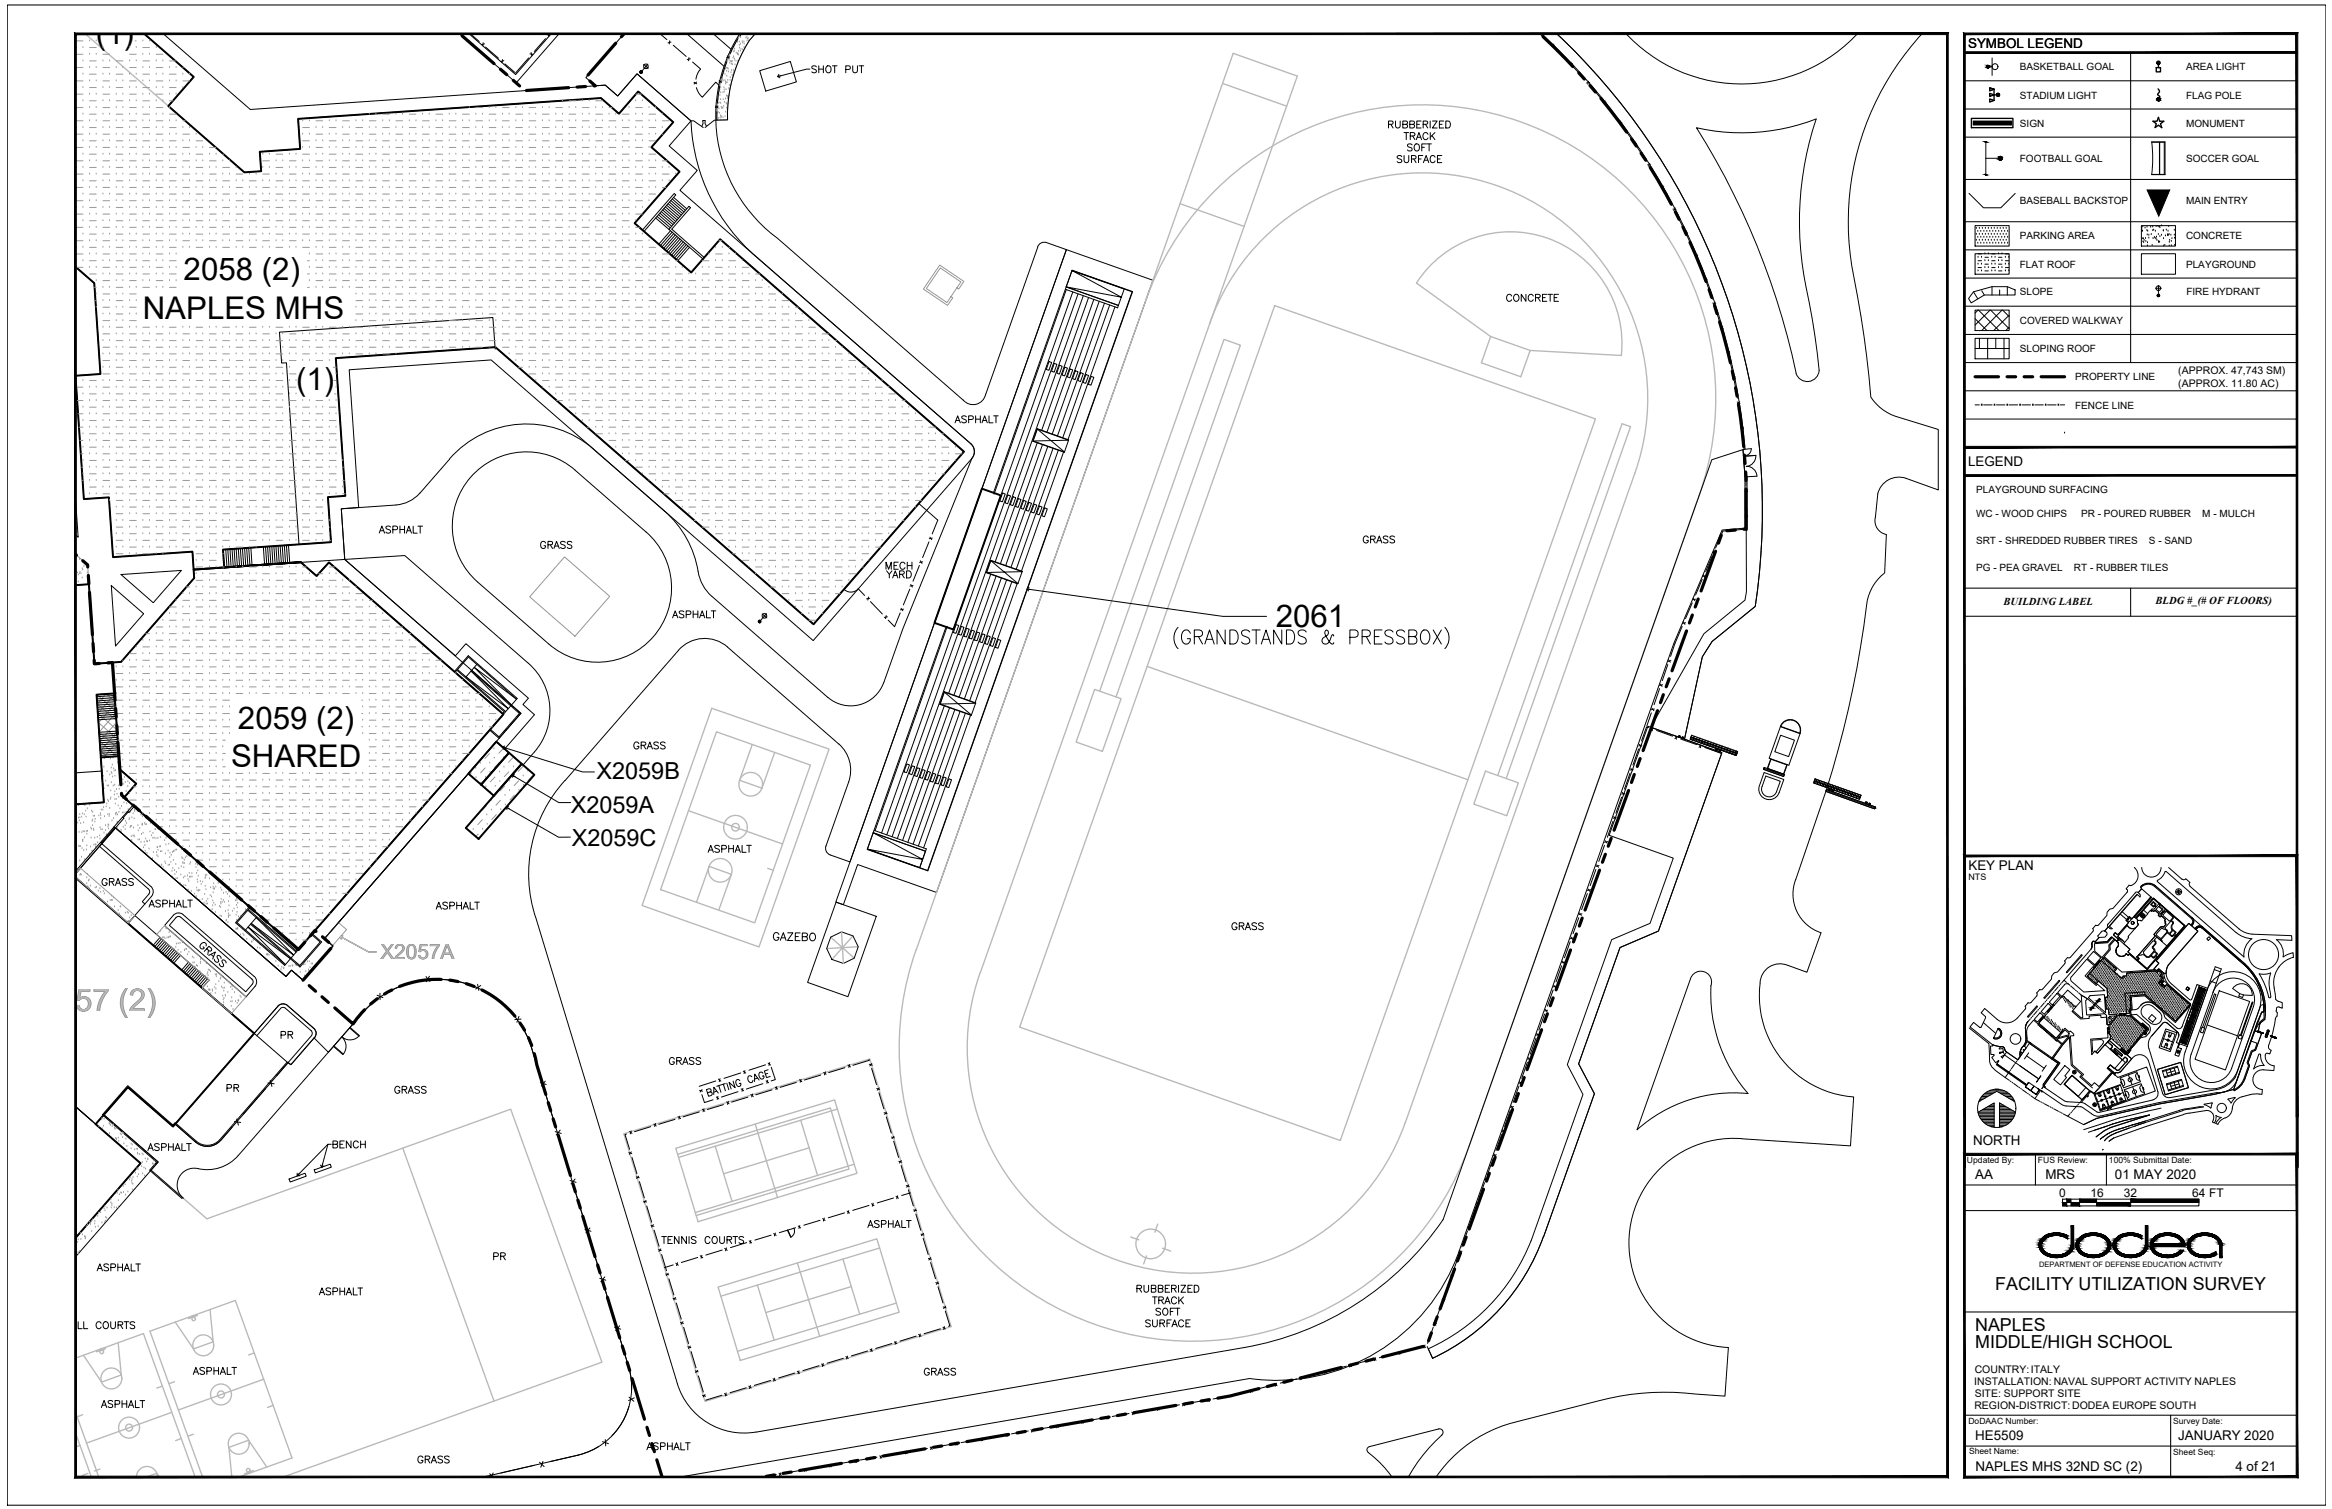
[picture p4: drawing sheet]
<svg xmlns="http://www.w3.org/2000/svg" width="432mm" height="279mm" viewBox="0 0 432 279" stroke-linecap="round" stroke-linejoin="round" font-family="sans-serif">
<defs><g id="words">
<g font-size="5.8">
<text x="17.7" y="8.1">(1)</text>
<text x="34" y="51.8">2058 (2)</text>
<text x="26.4" y="59.1">NAPLES MHS</text>
<text x="54.8" y="72.1">(1)</text>
<text x="236.2" y="116.1">2061</text>
<text x="44.1" y="134.9">2059 (2)</text>
<text x="42.8" y="142">SHARED</text>
<text x="7.5" y="187.1">2057 (2)</text>
</g>
<g font-size="4.4">
<text x="116.4" y="140.1">GRASS</text>
<text x="142.2" y="175.3">GAZEBO</text>
<text x="51.2" y="193.7">PR</text>
<text x="60.7" y="213.8">BENCH</text>
<text x="90.7" y="234.6">PR</text>
</g>
<g font-size="4.3">
<text x="110.5" y="144.3">X2059B</text>
<text x="105.7" y="150.5">X2059A</text>
<text x="105.9" y="156.6">X2059C</text>
</g>
<g font-size="4">
<text x="251.5" y="101.6">GRASS</text>
<text x="99.1" y="102.7">GRASS</text>
<text x="163.3" y="106.5">MECH</text>
<text x="18" y="165.1">GRASS</text>
<text x="227.2" y="173.2">GRASS</text>
<text x="41.3" y="203.2">PR</text>
<text x="72.3" y="203.6">GRASS</text>
<text x="123.1" y="198.3">GRASS</text>
<text x="170.4" y="255.8">GRASS</text>
<text x="118.9" y="269.5">ASPHALT</text>
<text x="76.6" y="272">GRASS</text>
</g>
<text font-size="4" fill="#979797" x="26.5" y="214.1">ASPHALT</text>
<text font-size="3.9" x="70.4" y="177.6">X2057A</text>
<g font-size="3.3">
<text x="369.4" y="238.9">FACILITY UTILIZATION SURVEY</text>
<text x="365.7" y="246.4">NAPLES</text>
<text x="365.7" y="249.6">MIDDLE/HIGH SCHOOL</text>
</g>
<g font-size="2.5">
<text x="364.4" y="8.9">SYMBOL LEGEND</text>
<text x="364.4" y="86.3">LEGEND</text>
<text x="364.5" y="161">KEY PLAN</text>
<text x="365.3" y="211.9">NORTH</text>
<text x="365.7" y="218.3">AA</text>
<text x="378.7" y="218.3">MRS</text>
<text x="391.6" y="218.3">01 MAY 2020</text>
<text x="365.7" y="266.6">HE5509</text>
<text x="403.3" y="266.6">JANUARY 2020</text>
<text x="365.8" y="272.3">NAPLES MHS 32ND SC (2)</text>
<text x="413.9" y="272.3">4 of 21</text>
</g>
<g font-size="2.2">
<text x="381.3" y="221.6">0</text>
<text x="387.1" y="221.6">16</text>
<text x="393.3" y="221.6">32</text>
<text x="405.9" y="221.6">64 FT</text>
</g>
<g font-size="2">
<text x="371" y="112">BUILDING LABEL</text>
<text x="399.1" y="111.9">BLDG #_(# OF FLOORS)</text>
</g>
<g font-size="1.9">
<text x="374" y="13">BASKETBALL GOAL</text>
<text x="404.8" y="13">AREA LIGHT</text>
<text x="374" y="18.2">STADIUM LIGHT</text>
<text x="374" y="23.4">SIGN</text>
<text x="404.8" y="18.2">FLAG POLE</text>
<text x="404.8" y="23.4">MONUMENT</text>
<text x="374" y="30">FOOTBALL GOAL</text>
<text x="404.8" y="30">SOCCER GOAL</text>
<text x="374" y="37.8">BASEBALL BACKSTOP</text>
<text x="404.8" y="37.8">MAIN ENTRY</text>
<text x="374" y="44.3">PARKING AREA</text>
<text x="404.8" y="44.3">CONCRETE</text>
<text x="374" y="49.5">FLAT ROOF</text>
<text x="404.8" y="49.5">PLAYGROUND</text>
<text x="374" y="60">COVERED WALKWAY</text>
<text x="374" y="54.7">SLOPE</text>
<text x="404.8" y="54.7">FIRE HYDRANT</text>
<text x="374" y="65.2">SLOPING ROOF</text>
<text x="384.3" y="70.4">PROPERTY LINE</text>
<text x="403.3" y="69.3">(APPROX. 47,743 SM)</text>
<text x="403.3" y="71.6">(APPROX. 11.80 AC)</text>
<text x="384.3" y="75.6">FENCE LINE</text>
<text x="365.9" y="91.3">PLAYGROUND SURFACING</text>
<text x="365.9" y="95.8">WC - WOOD CHIPS</text>
<text x="385.4" y="95.8">PR - POURED RUBBER</text>
<text x="407.8" y="95.8">M - MULCH</text>
<text x="365.9" y="100.7">SRT - SHREDDED RUBBER TIRES</text>
<text x="397.9" y="100.7">S - SAND</text>
<text x="365.9" y="105.6">PG - PEA GRAVEL</text>
<text x="384" y="105.6">RT - RUBBER TILES</text>
<text x="365.6" y="256.4">INSTALLATION: NAVAL SUPPORT ACTIVITY NAPLES</text>
<text x="365.6" y="254.2">COUNTRY:ITALY</text>
<text x="365.6" y="260.9">REGION-DISTRICT: DODEA EUROPE SOUTH</text>
<text x="365.6" y="258.6">SITE: SUPPORT SITE</text>
</g>
<text font-size="1.7" x="364.5" y="162.9">NTS</text>
<g font-size="1.6">
<text x="364.2" y="215.3">Updated By:</text>
<text x="377.4" y="215.3">FUS Review:</text>
<text x="390.5" y="215.3">100% Submittal Date:</text>
<text x="364.5" y="263.6">DoDAAC Number:</text>
<text x="402.4" y="263.6">Survey Date:</text>
<text x="364.6" y="269.3">Sheet Name:</text>
<text x="402.4" y="269.3">Sheet Seq:</text>
</g>
<text font-size="1.4" x="377.6" y="234.6">DEPARTMENT OF DEFENSE EDUCATION ACTIVITY</text>
</g></defs>
<!-- layer: Naples EMHS Complex Master_SITE|C-WALK -->
<g fill="none" stroke="#000" stroke-width=".19">
<path d="M26.7 6.3l9.2 7.9-4.7 5.4 14 12.3 3.2-.2-.3-3.6 7.5-.5-.4-5.6 56.1-3.8 3.3 2.9 3.6-4.2 6.5 5.7-4.1 4.7 5.2 4.5-8.3 9.5 10.5 9.2 5.3-6.2 45.2 39.3-27.9 32-58.9-51.3-29.5 2 1.7 25.5-3.2 .2 .6 8.4-20 1.4 .2 3.3 14.2-1 2.9 2.6 2.3-2.6 32.3 28.2-37.9 43.5-32.3-28.1 2.2-2.6-3-2.7-1-14-3.3 .2 1.3 20-5.2 .3 5.2-.3-.5-8.4 3.3-.2 .2 2.4 3 2.7-2.2 2.6 32.3 28.1 37.9-43.5-32.3-28.2-2.3 2.6-2.9-2.6 8.1-.5 32.6 28.5-36.3 41.7 1.6 1.3-5.6 6.4-2.1-1.9-1 1.2-31.6-27.5-7.4 8.5 7.4-8.5 31.6 27.5 1-1.2 2.1 1.9 5.6-6.4-1.6-1.3 31.8-36.5 1.5 1.4 5.6-6.4-2.2-1.9 1-1.1-11.5-10.1-2 2.2-20.5-17.8-.6-9.4 3.2-.2-1.7-25.5 26.2-1.9 59.7 52 29.4-33.7a1.96 1.96 0 0 0-.2-2.7l-53.9-47 3.2-3.6-5.2-4.6 4-4.6-9.9-8.7-3.6 4.1-2.3-2-65.8 4.5-16-14M85.1 6.3l10.5 9 7.9-9M86.9 6.3l8.6 7.5 6.5-7.5M139.8 6.3a17.6 17.6 0 0 0-3.5 6.2 25.4 25.4 0 0 0-1.6 9.7h-2M285.4 6.3a118.9 118.9 0 0 1 37.7 76.9h-.4l.4 5.1h.4v9.9h-.2l.1 11.4-.3 1.5-7.6 6.2-9.9 17.4 6.3 2.2 3.3-15.3 1.8-2.8 8-6.5a121.1 121.1 0 0 0-36.7-106M121.9 39.8l2.5 2.1M122.2 39.5l2.4 2.1M122.4 39.2l2.5 2.1M122.7 38.9l2.4 2.1M123 38.6l2.4 2.1M123.2 38.3l2.4 2.1M123.5 38l2.4 2.1"/>
<path d="M123.7 37.7l2.4 2.1M124 37.4l2.4 2.2M124.2 37.1l2.5 2.2M124.5 36.8l2.4 2.2M124.7 36.5l2.5 2.2M14 49.4l3.5 3 1.1 16.9-4.6 .3M118.9 42.6l5.9-6.8 .3 .3-5.9 6.8M121.4 40.4l2.5 2.1M121.7 40.1l2.4 2.1M124.2 42.7l-2.2 2.5M124.5 43l-2.2 2.5M124.7 43.2l-2.1 2.5"/>
<path d="M125 43.5l-2.1 2.5M125.3 43.8l-2.2 2.5M125.6 44l-2.2 2.5M125.9 44.3l-2.2 2.5M126.2 44.5l-2.2 2.5M126.5 44.8l-2.2 2.5M126.8 45l-2.2 2.5M127.1 45.3l-2.2 2.5M127.4 45.5l-2.2 2.5M127.7 45.8l-2.2 2.5M130.4 47.7l-6-5.3 3.5-3.9-.3-.3-3.7 4.3 6.3 5.5M197.5 46.2l16 5.7-40.1 113.3-14.6-5.1-2.6 7.4-1.4-.5z"/>
<path d="M198.5 50.1l9.1 4.9-10.2-1.9 9.7 3.5 1.1-3.1-9.7-3.4-1.1 3M14 70l1.5 22.4 4.7-.3 .7 11.1 14.7-1.1 .4 4.9-13.6 15.5-4.9 .4-1-14.7-2.5 .1M14 92.7l.5 6.8-.5-.4M20.6 108.4l6 5.2-5.2 6zM22.4 106.4l11.2-.8-5.2 6zM41.8 101.7l.2 3.3M42.2 101.7l.2 3.3M42.6 101.7l.2 3.3M43 101.7l.2 3.3M43.3 101.6l.3 3.3M43.7 101.6l.3 3.3M44.1 101.6l.3 3.3"/>
<path d="M44.5 101.5l.2 3.4M44.9 101.5l.2 3.3M45.3 101.5l.2 3.3M45.7 101.5l.2 3.3M46.1 101.4l.2 3.3M46.5 101.4l.2 3.3M48.8 101.3l.2 3.3M49.2 101.2l.2 3.3M49.5 101.2l.3 3.3M49.9 101.2l.3 3.3M50.3 101.1l.2 3.4M50.7 101.1l.2 3.3"/>
<path d="M51.1 101.1l.2 3.3M51.5 101.1l.2 3.3M51.9 101l.2 3.3M52.3 101l.2 3.3M52.7 101l.2 3.3M53 101l.3 3.3M53.4 100.9l.3 3.3M21.2 128.8l-3.3 .2M21.3 129.2l-3.4 .2M21.3 129.6l-3.4 .2M21.3 129.9l-3.3 .3M21.4 130.3l-3.4 .2"/>
<path d="M21.4 130.7l-3.4 .3M21.4 131.1l-3.4 .2M21.4 131.5l-3.3 .2M21.5 131.9l-3.4 .2M21.5 132.3l-3.4 .2M21.5 132.6l-3.3 .3M21.5 133l-3.3 .3M21.7 135.4l-3.4 .2M21.7 135.8l-3.3 .2M21.8 136.1l-3.4 .3M21.8 136.5l-3.4 .3M21.8 136.9l-3.3 .3"/>
<path d="M21.8 137.3l-3.3 .2M21.9 137.7l-3.4 .2M21.9 138.1l-3.4 .2M21.9 138.5l-3.3 .2M21.9 138.8l-3.3 .3M22 139.2l-3.4 .3M22 139.6l-3.4 .3M84.2 124.3l2.5-2.9 9.1 7.9-2.2 2.5-8.9-7.8 2-2.3 8.9 7.8-7.8-5.9 6.9 6.9M84.3 124.5l.3-.4 8.8 7.7-.3 .3M87.3 124.1l9.1 8-4 4.6-1.8-1.5M88.3 123l-2 2.3 7.8 5.9-6.9-7 9 7.9-3.8 4.3-1.6-1.4M93.6 131.8l-.4 .5"/>
<path d="M18.6 156l-4.6 5.3M18.9 156.2l-.5 .5M21.1 153.1l-2.5 2.9 .3 .2M21.3 153.2l-2.6 2.9M22.7 151.3l.2 .2-1.5 1.8-.3-.2M23.6 150.2l-2.5 2.9M23.7 150.3l-.9 1.1M24.6 149.1l-1 1.1M24.8 149.3l-.9 1.1-.3-.2M161.7 154.2l9.1 4.9-10.2-1.9 9.7 3.4 1.1-3-9.7-3.4-1.1 3M23.7 171l1.3-1.5 13.7 12-1.3 1.4M29.6 173.6l-1.2 1.4"/>
<path d="M29.9 173.8l-1.2 1.5M30.2 174.1l-1.3 1.4M30.5 174.3l-1.3 1.5M30.8 174.6l-1.3 1.5M31.1 174.9l-1.3 1.4M31.4 175.1l-1.3 1.5M31.7 175.4l-1.3 1.4M32 175.6l-1.3 1.5M32.3 175.9l-1.3 1.4M32.6 176.1l-1.3 1.5M32.8 176.4l-1.2 1.4M33.1 176.6l-1.2 1.5"/>
<path d="M33.4 176.9l-1.2 1.4M34.9 178.2l-1.3 1.4M35.2 178.4l-1.3 1.5M35.5 178.7l-1.3 1.4M35.8 178.9l-1.3 1.5M36.1 179.2l-1.3 1.5M36.4 179.4l-1.3 1.5M36.7 179.7l-1.3 1.5M36.9 180l-1.2 1.4M45.5 172.2l1.9-2.3 7 6.9-7.9-5.8 9 7.8 3.8-4.4-1.6-1.4M46.2 167.9l-2.6 3 9.1 7.8 2.1-2.4-8.9-7.8-2 2.3 8.9 7.8-6.9-6.9 7.9 5.8M46.3 168l-.3 .4 8.8 7.6 .3-.3"/>
<path d="M46.4 171.1l9.1 7.9 4.1-4.6-1.8-1.5M55.3 175.8l-.5 .5M37.2 180.2l-1.2 1.5M37.5 180.5l-1.2 1.4M37.8 180.7l-1.3 1.5M38.1 181l-1.3 1.4M38.4 181.2l-1.3 1.5M14 229.2l12-13.8-8.3-7.3 1.5-1.7 10.1 8.8-15.3 17.5M285.8 228.9a39.5 39.5 0 0 1-20.6 22.6M285.8 228.9l9.4-26.4-2.9-5.5 7.7-21.6 7.1-3 11.7-33.1-13.7-4.8-7.1 20.2 11.8 4.2-4.3 12.1-7.1 3-8.2 23.1 2.9 5.5-9.6 27.2a37 37 0 0 1-19.1 19.9l.9 1.8"/>
</g>
<!-- layer: Naples EMHS Complex Master_SITE|C-WALK-AREA -->
<g fill="none" stroke="#979797" stroke-width=".19">
<path d="M14 102.7l2.2 1.9 .3 3.6-2.5 .1M14 107.1h.1M14.1 104.4h.1M14.3 106.1h.1M14.5 106.5h.1M14.5 107.8h.1M14.7 103.6h.1M14.7 106.2h.1M14.8 105.9h.1M15 106.2h.1M15.2 107h.1M15.2 105.3h.1"/>
<path d="M15.3 105.5h.1M15.5 104.9h.1M16.2 106.1h.1M17.9 128.6l3.5 3.1M18 130.3l3.6 3.1M18.1 132l3.6 3.1M18.2 133.8l3.6 3.1M18.3 135.5l3.6 3.1M18.5 137.3l3.2 2.7M18.6 139l1.3 1.2M19.6 128.5l-1.6 1.9M19.7 128.5l1.6 1.4"/>
<path d="M21.2 128.4l.8 11.6-3.4 .2M21.2 128.4l.8 11.6M21.2 128.4l-3.3 .2M21.2 128.5l-3.1 3.6M21.3 130.3l-3.1 3.5M21.5 132l-3.2 3.6M21.6 133.7l-3.1 3.6M21.7 135.5l-3.1 3.6M21.8 137.2l-2.6 3M21.9 139l-1 1.1M22 139.2l-.8-10.8-3.3 .2 .8 11.6M14 151.1h.1"/>
<path d="M14.1 149.7h.1M14.2 157.3h.1M14.4 152.4h.1M14.5 151.5h.1M14.6 149.2h.1M14.6 156.7h.1M14.6 154.1h.1M14.7 156.8h.1M14.7 152h.1M14.8 150.8h.1M14.8 159.4h.1M14.8 151.4h.1"/>
<path d="M14.9 156.7h.1M14.9 152.5h.1M15.1 158.7h.1M15.1 151.3h.1M15.1 154.2h.1M15.2 157.1h.1M15.3 150.7h.1M15.3 155.6h.1M15.3 155.8h.1M15.3 155.5h.1M15.4 154h.1M15.5 152.4h.1"/>
<path d="M15.5 157.5h.1M15.6 150.8h.1M15.6 154h.1M15.6 155.1h.1M15.7 159.2h.1M15.7 149.2h.1M15.9 150.2h.1M15.9 151.3h.1M16 154h.1M16 157.4h.1M16.1 154.4h.1M16.1 156.6h.1"/>
<path d="M16.2 149.7h.1M16.2 153.9h.1M16.6 158.3h.1M16.6 149.1h.1M16.8 156.8h.1M16.8 153.3h.1M16.9 155.1h.1M16.9 150.2h.1M17 153.6h.1M17 157.6h.1M17.1 152.1h.1M17.1 152.9h.1"/>
<path d="M17.2 150.4h.1M17.2 151.8h.1M17.3 148.8h.1M17.3 151.1h.1M17.3 153.5h.1M17.4 153.8h.1M17.4 156.5h.1M17.5 151.1h.1M17.5 155.2h.1M17.6 152.2h.1M17.6 151.7h.1M17.6 156.4h.1"/>
<path d="M17.7 156.9h.1M17.8 156.5h.1M18 155h.1M18.1 156h.1M18.3 151.1h.1M18.5 154.8h.1M18.5 155.4h.1M18.5 153.3h.1M18.6 150.7h.1M18.6 151.6h.1M18.7 151h.1M18.7 153.6h.1"/>
<path d="M18.7 150h.1M18.9 142.7h.1M18.9 153.6h.1M19 145.2h.1M19 150h.1M19.1 143.7h.1M19.1 145.3h.1M19.2 149.5h.1M19.2 142h.1M19.3 154.2h.1M19.3 146h.1M19.3 140.5h.1"/>
<path d="M19.3 151.2h.1M19.4 140.3h.1M19.6 153.8h.1M19.6 152.9h.1M19.6 144.6h.1M19.7 149.4h.1M19.7 154.6h.1M19.7 140.2h.1M19.8 148.9h.1M19.8 142.9h.1M19.8 145.5h.1M20 140.2h.1"/>
<path d="M20 148.2h.1M20 150.8h.1M20 153.1h.1M20 152.7h.1M20.1 148.4h.1M20.1 145.5h.1M20.1 153.5h.1M20.1 152.8h.1M20.2 151.2h.1M20.2 150.8h.1M20.3 149.7h.1M20.3 143.5h.1"/>
<path d="M20.4 148h.1M20.4 140.5h.1M20.5 146.4h.1M20.5 147.7h.1M20.6 144.9h.1M20.6 143h.1M20.6 142.2h.1M20.7 143.2h.1M20.7 152h.1M20.8 141.6h.1M20.8 143.9h.1M20.9 140.2h.1"/>
<path d="M20.9 140.4h.1M21 145.5h.1M21 151.6h.1M21.1 142.4h.1M21.1 142.7h.1M21.2 147.2h.1M21.2 145.4h.1M21.3 146.6h.1M21.3 143.7h.1M21.3 148h.1M21.4 148.9h.1M21.4 142.7h.1"/>
<path d="M21.4 150.7h.1M21.5 150.9h.1M21.5 148h.1M21.6 146.2h.1M21.6 150.6h.1M21.7 147.1h.1M21.7 153.3h.1M21.7 152.4h.1M21.7 152.2h.1M21.8 150.9h.1M21.8 141.2h.1M21.9 149.2h.1"/>
<path d="M22 147.6h.1M22 145.5h.1M22 150.4h.1M22.1 146.1h.1M22.2 144.5h.1M22.2 149.8h.1M22.3 142.8h.1M22.4 153.7h.1M22.4 154h.1M22.5 149.3h.1M22.6 145.2h.1M22.7 147.9h.1"/>
<path d="M22.7 150.5h.1M22.7 144.4h.1M22.8 145.2h.1M22.8 153.2h.1M23 148.7h.1M23 150.5h.1M23 143.2h.1M23 143.9h.1M23.2 153.6h.1M23.2 152.9h.1M23.2 144.9h.1M23.3 152.1h.1"/>
<path d="M23.4 150.4h.1M23.4 146.6h.1M23.4 152.5h.1M23.5 148.8h.1M23.6 148.2h.1M23.7 145.6h.1M23.7 144.8h.1M23.7 149.9h.1M23.8 144.1h.1M23.9 151.8h.1M24 151.6h.1M24 145.1h.1"/>
<path d="M24.1 153.2h.1M24.1 150.4h.1M24.1 153h.1M24.2 155.7h.1M24.3 154.9h.1M24.4 153h.1M24.4 155.6h.1M24.4 151.4h.1M24.6 154.8h.1M24.7 150.7h.1M24.7 153.3h.1M24.8 154.8h.1"/>
<path d="M24.8 151.6h.1M24.9 155h.1M24.9 150h.1M24.9 150.3h.1M25.4 150.2h.1M25.5 152.9h.1M25.6 155.5h.1M25.6 153.8h.1M25.7 150.2h.1M25.8 155.5h.1M25.9 153.4h.1M26.1 156h.1"/>
<path d="M26.1 150.9h.1M26.2 154.5h.1M26.3 152.8h.1M26.3 152.6h.1M26.3 152.7h.1M26.4 151.2h.1M26.5 154.3h.1M26.6 157h.1M26.7 155.9h.1M26.8 152.5h.1M26.8 156.5h.1M26.9 157.6h.1"/>
<path d="M26.9 152.7h.1M27 155.4h.1M27 158h.1M27.1 151.6h.1M27.1 152.7h.1M27.2 155.8h.1M27.2 158h.1M27.3 155.9h.1M27.6 157.2h.1M27.7 155.7h.1M27.8 154h.1M27.9 152.4h.1"/>
<path d="M28 154.7h.1M28.3 159h.1M28.3 152.6h.1M28.3 155.2h.1M28.3 154.3h.1M28.4 157.9h.1M28.5 155.2h.1M28.7 153.6h.1M28.8 153.6h.1M28.9 155.3h.1M29 157.9h.1M29.1 158.4h.1"/>
<path d="M29.1 156.9h.1M29.2 156.9h.1M29.2 153.5h.1M29.2 155.2h.1M29.2 158.6h.1M29.3 157.5h.1M29.4 153.6h.1M29.6 156.8h.1M29.7 155.1h.1M29.7 156.8h.1M29.7 157.7h.1M30 157.7h.1"/>
<path d="M30.5 155.7h.1M30.5 159.6h.1M30.6 158.1h.1M30.7 159.9h.1M30.7 156.4h.1M30.7 155.2h.1M30.8 154.8h.1M31 154.9h.1M31.1 157.6h.1M31.3 156.3h.1M31.4 158.8h.1M31.5 158h.1"/>
<path d="M31.6 159.7h.1M31.7 158.4h.1M32 157.8h.1M32.1 159.3h.1M32.1 157.7h.1M32.2 157.6h.1M32.3 156h.1M32.4 157.4h.1M32.7 157.4h.1M32.9 156.6h.1M33.6 157.3h.1M33.7 158.8h.1"/>
<path d="M33.8 157.2h.1M33.9 159.7h.1M33.9 159h.1M33.9 157.2h.1M33.9 159.9h.1M34.1 159.3h.1M34.1 159.9h.1M34.3 158.8h.1M34.6 158.6h.1M35.3 158.4h.1M35.3 159.7h.1M36.6 159.6h.1"/>
<path d="M36.7 159.9h.1M14 161.8l.9-1.1 10.1 8.8-1.2 1.4-9.8-8.5M14.1 162h.1M14.8 160.9h.1M14.8 162.1h.1M14.9 161.9h.1M15 162h.1M16.1 163.6h.1M16.1 162.5h.1M16.2 161.9h.1M16.3 164.2h.1M16.4 163.1h.1"/>
<path d="M16.5 164.5h.1M16.5 163h.1M19.9 167h.1M20.4 166.7h.1M20.6 166.7h.1M20.8 166.7h.1M21.2 167.9h.1M21.9 168.6h.1M22.1 169.2h.1M22.2 169.5h.1M22.3 167.9h.1M23.2 169.1h.1"/>
<path d="M23.6 168.9h.1M23.6 170.7h.1M23.7 169.1h.1M23.8 170.6h.1M24 170h.1M24.3 169.5h.1M29.5 160.3h.1M29.7 172.4h.1M29.8 160.4h.1M29.9 160.2h.1M30.1 173.6h.1M30.2 160.6h.1"/>
<path d="M30.4 173.6h.1M30.5 171.4l15.1 13.2-2.7 3.1-5.5-4.8 1.3-1.4-9.7-8.5zM30.6 173.8h.1M30.7 172h.1M30.9 173.7h.1M31.2 160.2h.1M31.2 173.6h.1M31.3 172.7h.1M31.4 160.2h.1M31.4 173.5h.1M31.5 173.5h.1M31.8 161.3h.1"/>
<path d="M31.9 162.4h.1M32 160.8h.1M32.3 175.8h.1M32.3 161.2h.1M32.4 161.9h.1M32.5 160.1h.1M32.5 175.4h.1M32.6 162.7h.1M32.7 161.5h.1M32.7 174.8h.1M32.8 162.7h.1M33 176h.1"/>
<path d="M33 174.7h.1M33.1 160.8h.1M33.3 174.7h.1M33.4 163.6h.1M33.5 162h.1M33.5 176.4h.1M33.6 160.5h.1M33.8 174.6h.1M34 162.6h.1M34 160.7h.1M34.1 164h.1M34.2 176h.1"/>
<path d="M34.2 162.3h.1M34.3 175.8h.1M34.4 164h.1M34.5 175.8h.1M34.7 162.2h.1M34.7 176.8h.1M34.8 162.8h.1M34.9 164.8h.1M35 163.2h.1M35 176.3h.1M35 161.7h.1M35.1 162.4h.1"/>
<path d="M35.2 160h.1M35.3 162.4h.1M35.4 165.1h.1M35.5 161.7h.1M35.6 162.4h.1M35.6 177.2h.1M35.7 178.3h.1M35.9 177.4h.1M36 178.3h.1M36 165.6h.1M36.1 179h.1M36.3 160h.1"/>
<path d="M36.3 160.6h.1M36.3 166h.1M36.4 178.8h.1M36.4 161.7h.1M36.4 164.4h.1M36.5 164.9h.1M36.5 162.9h.1M36.6 160.2h.1M36.6 178.9h.1M36.6 163.4h.1M36.6 161.2h.1M36.7 162.2h.1"/>
<path d="M36.7 164.9h.1M36.8 165h.1M37 166.7h.1M37 164.9h.1M37 179.9h.1M37.1 163.2h.1M37.1 178.4h.1M37.1 178.2h.1M37.1 177.7h.1M37.2 163.8h.1M37.5 166.6h.1M37.5 163.3h.1"/>
<path d="M37.8 167.2h.1M37.9 165.6h.1M38 162.7h.1M38 164.1h.1M38 162.1h.1M38.1 162.4h.1M38.1 164.7h.1M38.2 167.4h.1M38.2 166.9h.1M38.3 178.4h.1M38.3 162.1h.1M38.4 167.4h.1"/>
<path d="M38.5 166.5h.1M38.6 179.6h.1M38.7 161.5h.1M38.8 162.7h.1M38.8 179.7h.1M38.9 165.8h.1M39 179.9h.1M39 164.4h.1M39.2 166.1h.1M39.3 168.4h.1M39.4 166.8h.1M39.4 167.7h.1"/>
<path d="M39.5 165.3h.1M39.5 164.2h.1M39.5 164.6h.1M39.6 163.6h.1M39.6 167.2h.1M39.7 164.7h.1M39.7 164.6h.1M39.8 167.6h.1M39.9 168.9h.1M40 164.2h.1M40.4 163.6h.1M40.6 167.8h.1"/>
<path d="M40.8 169.6h.1M40.8 168h.1M40.9 164.4h.1M40.9 167.1h.1M40.9 167.4h.1M41 166.5h.1M41 169.7h.1M41.1 164.8h.1M41.1 167.1h.1M41.2 163.7h.1M41.4 166.7h.1M41.4 165.4h.1"/>
<path d="M41.5 167.1h.1M41.8 168.8h.1M41.9 170.5h.1M41.9 165.3h.1M41.9 170.4h.1M42.1 165.6h.1M42.2 170.8h.1M42.2 168.6h.1M42.3 169.9h.1M42.3 166.9h.1M42.3 169.2h.1M42.3 169.6h.1"/>
<path d="M42.4 165.2h.1M42.4 167.7h.1M42.5 166h.1M42.6 169.6h.1M43.1 168.7h.1M43.3 168.3h.1M43.6 166.8h.1M43.7 172h.1M43.7 169.4h.1M43.7 172.1h.1M43.8 167.6h.1M43.8 166.4h.1"/>
<path d="M43.8 170.4h.1M43.9 166.7h.1M43.9 168.9h.1M43.9 168.1h.1M44 167.3h.1M44 172.1h.1M44 171.9h.1M44.1 169.8h.1M44.3 166.3h.1M44.3 171.4h.1M44.5 166.5h.1M44.5 173.1h.1"/>
<path d="M44.6 169.6h.1M45 173h.1M45.2 173.2h.1M45.5 168.4h.1M45.7 173.9h.1M46.6 174.4h.1M46.9 174.1h.1M47.4 176h.1M47.7 175.5h.1M48.1 175.6h.1M48.1 174.8h.1M49.3 176.8h.1"/>
<path d="M49.5 176.8h.1M49.6 176.8h.1M49.6 176.7h.1M49.8 176.9h.1M51.1 178h.1M51.5 178.9h.1M52 179.5h.1M52.2 179.1h.1M52.5 179.4h.1M52.5 179.2h.1M53.5 179h.1M53.7 178.9h.1"/>
<path d="M54.1 178.8h.1M54.2 178.9h.1M54.7 178.7h.1M54.9 178.8h.1M56.2 178.7h.1M56.4 178.2h.1M56.5 178.6h.1M56.6 179.9h.1M56.9 178.1h.1M57.1 179.6h.1M57.2 179.7h.1M57.3 178.1h.1"/>
<path d="M57.4 179.2h.1M57.6 178.5h.1M57.9 178.5h.1M38.1 180.8h.1M38.4 180.4h.1M38.4 182.7h.1M38.5 181.1h.1M38.5 180.1h.1M38.5 180.7h.1M38.6 183.3h.1M38.6 181.8h.1M38.8 183.3h.1"/>
<path d="M38.9 183.4h.1M39 184h.1M39.3 183.5h.1M39.3 183.3h.1M39.8 182.9h.1M39.8 183.9h.1M39.9 180.5h.1M40 182.3h.1M40 183.1h.1M40.1 180.8h.1M40.1 180.5h.1M40.5 181.7h.1"/>
<path d="M40.8 181.3h.1M40.9 181.1h.1M41 182.8h.1M41.2 184.4h.1M41.3 183h.1M41.3 185.1h.1M41.3 180.9h.1M41.4 186.1h.1M41.4 185.6h.1M41.4 183.5h.1M41.5 184.9h.1M41.5 182h.1"/>
<path d="M41.5 183h.1M41.7 184.3h.1M41.8 184.4h.1M42.2 183.8h.1M42.7 182.8h.1M42.7 185.5h.1M42.8 186.3h.1M42.9 184.7h.1M43 182.6h.1M43 185.5h.1M43 183.2h.1M43.2 186.9h.1"/>
<path d="M43.4 183.8h.1M43.6 185.5h.1M43.9 185.8h.1M44.1 185.3h.1M44.2 185.3h.1M44.5 184.4h.1M44.6 184.7h.1M54.9 180.4h.1M55.6 180h.1M56.4 180.7h.1M18.3 208.6h.1M18.8 207.3h.1"/>
<path d="M18.9 207.1h.1M19 209h.1M19.1 208.5h.1M19.3 207.2h.1M20.2 208h.1M20.2 208.1h.1M20.3 209.9h.1M20.4 208.3h.1M20.5 208.4h.1M20.8 208.6h.1M21 208.3h.1M21.2 208.8h.1"/>
<path d="M21.3 209.1h.1M21.4 210.8h.1M21.5 209h.1M21.5 210.9h.1M21.6 211h.1M21.9 210.7h.1M22 211.3h.1M22.3 210h.1M22.5 210.1h.1M22.7 209.8h.1M22.7 210.6h.1M22.8 219.7h.1"/>
<path d="M22.9 209.9h.1M22.9 211.8h.1M23.2 219.4h.1M23.3 210.9h.1M23.5 212.3h.1M23.6 213.1h.1M24 218.5h.1M24.1 218.1h.1M24.3 212.7h.1M24.3 211.8h.1M24.4 218.7h.1M24.4 218.4h.1"/>
<path d="M24.4 219.1h.1M24.5 212h.1M24.6 219.3h.1M24.6 218h.1M24.9 212.9h.1M25.1 217.2h.1M25.4 216.4h.1M25.4 217.9h.1M25.6 216.6h.1M25.6 217.5h.1M26.2 216h.1M26.4 217.4h.1"/>
<path d="M26.7 216.3h.1M26.8 217.7h.1M27 216.5h.1M28.3 215.5h.1M28.5 215.7h.1M14 232.2h.1M14.4 230h.1M14.4 231.9h.1M14.5 229.6h.1M14.5 232.1h.1M14.7 231.7h.1M14.9 228.4h.1"/>
<path d="M15 229.5h.1M15.3 228.6h.1M15.7 229h.1M15.8 229.4h.1M15.8 229.2h.1M16 227.1h.1M16.2 226.8h.1M16.6 226.3h.1M16.7 226.7h.1M16.8 226.5h.1M16.9 226.1h.1M17 228h.1"/>
<path d="M17.1 225.9h.1M17.5 226.6h.1M17.6 226.2h.1M17.6 227.2h.1M18.1 225.2h.1M18.2 227.1h.1M18.3 224.6h.1M18.6 224.5h.1M18.9 226.4h.1M19.3 223.8h.1M19.4 226.4h.1M19.4 223.4h.1"/>
<path d="M19.4 224.2h.1M19.5 226.1h.1M19.6 225.4h.1M19.8 225.6h.1M19.8 223.7h.1M20.5 222.2h.1M20.5 222.7h.1M20.6 223.7h.1M20.7 223.2h.1M20.7 222.9h.1M21.1 223.6h.1M21.6 223.7h.1"/>
<path d="M21.7 221h.1M21.8 220.4h.1M21.9 222.3h.1M21.9 223.5h.1M22.1 221.2h.1M22.4 220.9h.1M22.5 220.9h.1M22.9 220.8h.1M23.2 221.3h.1M23.7 220.7h.1M24.5 220.3h.1"/>
</g>
<!-- layer: Naples EMHS Complex Master_SITE|C-WALK-PATT -->
<g fill="none" stroke="#979797" stroke-width=".19">
<path d="M132.9 18.5h.1M133.1 19.1h.1M133.2 16.5h.1M133.2 16.8h.1M133.3 17.7h.1M133.3 16.6h.1M133.3 19h.1M133.4 18.5h.1M133.4 16.2h.1M133.4 17.2h.1M133.4 19.2h.1M133.6 19.9h.1"/>
<path d="M133.6 14.7h.1M133.7 20h.1M133.7 14.6h.1M133.7 14.7h.1M133.9 17.2h.1M133.9 15h.1M133.9 18.5h.1M134 13.6h.1M134 13.3h.1M134 19.7h.1M134 16.2h.1M134.1 17.1h.1"/>
<path d="M134.1 16.7h.1M134.1 18.9h.1M134.2 12.7h.1M134.2 14.9h.1M134.2 13.8h.1M134.3 12.8h.1M134.3 15.6h.1M134.3 18.3h.1M134.4 15.2h.1M134.4 16.6h.1M134.4 19.1h.1M134.5 15.3h.1"/>
<path d="M134.5 17.8h.1M134.5 19.3h.1M134.5 13.2h.1M134.5 12.6h.1M134.6 14.1h.1M134.6 15.3h.1M134.6 17.9h.1M134.7 18.3h.1M134.7 17.9h.1M134.7 12.7h.1M134.7 18h.1M134.8 14.9h.1"/>
<path d="M134.8 12.8h.1M134.9 13.3h.1M135 16.4h.1M135 11.2h.1M135 16.5h.1M135.1 15.8h.1M135.1 11.7h.1M135.2 14.9h.1M135.2 11.4h.1M135.2 14.4h.1M135.3 9.7h.1M135.4 13.5h.1"/>
<path d="M135.4 11.4h.1M135.4 11.9h.1M135.4 13.1h.1M135.5 11.5h.1M135.5 13.9h.1M135.6 11.4h.1M135.6 12h.1M135.7 14h.1M135.7 10.8h.1M135.8 13h.1M135.8 13.5h.1M135.8 10.5h.1"/>
<path d="M135.9 9.6h.1M135.9 9.5h.1M136 9.1h.1M136 11h.1M136.1 11.3h.1M136.1 12h.1M136.3 9.8h.1M136.4 7.5h.1M136.5 11.3h.1M136.5 7.8h.1M136.5 7.7h.1M136.6 10.1h.1"/>
<path d="M136.6 10h.1M136.6 9.9h.1M136.7 10.2h.1M136.8 9.5h.1M136.9 8.4h.1M136.9 7.8h.1M136.9 8.9h.1M137.1 6.9h.1M137.1 9.5h.1M137.1 8.2h.1M137.2 6.3a27.9 27.9 0 0 0-4.5 15.9h2a25.7 25.7 0 0 1 4-14.7l1.1-1.2M137.2 9.1h.1"/>
<path d="M137.4 7.7h.1M137.5 9.2h.1M137.5 8h.1M137.6 9.4h.1M137.7 6.4h.1M137.7 7.8h.1M137.8 8.8h.1M137.8 8.2h.1M137.9 8.9h.1M137.9 6.3h.1M138.1 7h.1M138.3 6.9h.1"/>
<path d="M138.3 7.6h.1M138.4 7.2h.1M138.5 7.1h.1M138.7 7.5h.1M139 6.3h.1M139.4 6.5h.1M132.8 20.2h.1M132.8 20.6h.1M132.8 21h.1M133 20.8h.1M133 21.9h.1M133.1 20.2h.1"/>
<path d="M133.2 21h.1M133.3 21.9h.1M133.4 21.4h.1M133.5 21.6h.1M133.6 21.7h.1M133.7 20.1h.1M133.9 20h.1M133.9 21.8h.1M134.3 21.6h.1M134.3 20.8h.1M134.5 20h.1M134.7 20.3h.1"/>
</g>
<!-- layer: Naples EMHS Complex Master_SITE|C-BLDG-AREA -->
<path d="M177.2 53.3l.3 .2 1-1.4-4.5-3-3 4.4 4.4 3.1 1-1.4-.3-.3 1.8-2.7-3.8-2.6-2.6 3.8 3.8 2.6 .8-1.1M104.5 103.1l8.4 7.3-6.4 7.4-8.4-7.3zM91.9 137.3l2.3 2.1-5.1 5.9-2.4-2.1zM94.2 139.4l2.4 2-5.2 5.9-2.3-2zM96.6 141.4l2.3 2.1-10.3 11.8-2.4-2zM62.7 170.8l1.5 1.3-2.6 3-1.5-1.3z" fill="none" stroke="#979797" stroke-width=".19"/>
<!-- layer: Naples EMHS Complex Master_SITE|C-TEXT -->
<g fill="none" stroke="#000" stroke-width=".19">
<path d="M115.5 6.3l-7 8.1 1.7 1.5 1.9-.1 2.3 2 3.6-4.1 9.9 8.7a34.9 34.9 0 0 0 11.5 24.6l40.4 35.2a1.96 1.96 0 0 1 .2 2.7l-12.8 31.5-3.6 10a6.5 6.5 0 0 1-10.3 2.7M136.9 6.3a28.2 28.2 0 0 0 7.1 37.8l34.4 30M140.7 13.1l5.6-1.7 1.2 3.8-5.7 1.7zM151.2 12.4a.47 .47 0 0 0-.5-.2 .47 .47 0 0 0-.4 .3l.9 .6v.2l-.3 .2-.6-.2M151.6 12.2v1.3M151.6 12.8h.9M152.5 12.2v1.3M153 12.4l.2-.2a.6 .6 0 0 1 .7 .6 .6 .6 0 0 1-.7 .6l-.3-.4zM154.1 12.2h.9M154.6 12.2v1.3M156.6 12.9l.7-.1 .2-.2-.2-.4h-.7v1.3M157.9 12.2v.9l.4 .4 .4-.2 .1-1.1"/>
<path d="M159.1 12.2h.8M159.5 12.2v1.3M257.1 23h.7l.2-.2-.2-.3-.7-.1v1.3M257.5 23l.5 .7M258.4 22.4v.9a.44 .44 0 0 0 .4 .4 .44 .44 0 0 0 .5-.4v-.9M259.6 29a.49 .49 0 0 0-.5-.2 .49 .49 0 0 0-.4 .3l.1 .2 .6 .2 .2 .4a.56 .56 0 0 1-.9 0M259.8 23h.7l.1-.2v-.3l-.8-.1v1.3l.8-.1v-.3l-.3-.3M260 24.5h.8M260 28.8v.9a.44 .44 0 0 0 .4 .4 .44 .44 0 0 0 .5-.4v-.9M260.4 24.5v1.4M261 23h.8l.1-.2-.1-.3-.8-.1v1.3l.8-.1 .1-.3-.3-.3M261.1 25.2l.8-.1 .1-.2-.1-.2-.8-.2v1.4"/>
<path d="M261.4 29.4h.7l.1-.2-.1-.3-.7-.1v1.3M261.5 26.8a.47 .47 0 0 0-.5-.2 .47 .47 0 0 0-.4 .4l.1 .1 .7 .3 .1 .4a.54 .54 0 0 1-.9 0M261.6 25.2l.4 .7M261.8 29.4l.4 .7M262 26.8a.53 .53 0 0 1 .7 0 .53 .53 0 0 1 .1 .6 .49 .49 0 0 1-.5 .6 .49 .49 0 0 1-.5-.6zM262.2 25.9l.5-1.4 .5 1.4M262.3 23h.5M262.4 25.4h.7M262.7 29.4h.4M263.1 22.4h-.8v1.3h.8M263.3 27.3h.5M263.5 28.8h-.8v1.3"/>
<path d="M263.5 23h.7l.2-.2-.1-.3-.8-.1v1.3M263.6 30.1l.5-1.3 .5 1.3M263.8 29.7h.6M263.9 23l.5 .7M264.1 26.6h-.8v1.4M264.2 26.6h.8M264.4 24.9a.48 .48 0 0 0-.5-.4 .48 .48 0 0 0-.4 .6 .53 .53 0 0 0 .2 .7 .53 .53 0 0 0 .7-.3M264.6 26.6v1.4M264.8 22.4v1.3M264.8 24.5v1.4M265.1 25.1l.6 .8M265.2 22.4h.9l-.9 1.3h.9"/>
<path d="M265.7 24.5l-.9 .9M265.7 29.1a.47 .47 0 0 0-.5-.3 .47 .47 0 0 0-.4 .5 .53 .53 0 0 0 .2 .7 .53 .53 0 0 0 .7-.1v-.1M266.2 29.4h.5M266.5 23h.5M267 28.8h-.8v1.3h.8M267.3 22.4h-.8v1.3h.8M267.7 22.4h.4a.69 .69 0 0 1 .5 .7 .69 .69 0 0 1-.5 .6h-.4zM193.8 44.9a1.3 1.3 0 0 0-1.7 .8l-9.6 27.3M193.8 44.9l3.7 1.3-40.1 113.4-3.7-1.3M279.9 54.8a.48 .48 0 0 0-.5-.3 .48 .48 0 0 0-.4 .5v.3a.48 .48 0 0 0 .4 .5 .48 .48 0 0 0 .5-.3M280.4 54.7l.1-.1a.6 .6 0 0 1 .8 .5 .6 .6 0 0 1-.8 .6l-.2-.4zM282.5 54.5v1.3l-.8-1.3v1.3"/>
<path d="M283.9 54.8a.48 .48 0 0 0-.5-.3 .48 .48 0 0 0-.4 .5v.3a.48 .48 0 0 0 .4 .5 .48 .48 0 0 0 .5-.3M284.3 55.1l.8-.1 .1-.1-.1-.3-.8-.1v1.3M284.8 55.1l.4 .7M285.6 55.1h.5M286.4 54.5h-.8v1.3h.8M286.6 54.5h.9M287 54.5v1.3M287.8 55.1h.5M288.6 54.5h-.8v1.3h.8M176.8 78.3l.5-1.3 .5 1.3M177 77.9h.6M178.9 77.2l-.1-.1a.48 .48 0 0 0-.7 .2l.8 .5v.3l-.1 .1a.57 .57 0 0 1-.7-.1"/>
<path d="M179.4 77.7l.7-.1 .1-.2v-.3l-.8-.1v1.3M180.7 77v1.3M180.7 77.6h.8M181.5 77v1.3M181.8 78.3l.5-1.3 .5 1.3M182 77.9h.6M182.5 73a2.36 2.36 0 0 1-1.7 1.8 2.36 2.36 0 0 1-2.4-.7M183.1 77v1.3h.8M184 77h.8M184.4 77v1.3M70.2 98.7l.5-1.3 .5 1.3M70.4 98.3h.6"/>
<path d="M72.3 97.6l-.3-.2-.5 .2 .1 .3 .6 .2 .1 .2v.2l-.3 .2-.5-.2M72.7 98.1l.8-.1 .1-.2-.1-.3-.8-.1v1.3M74.1 97.4v1.3M74.1 98h.8M74.9 97.4v1.3M75.2 98.7l.5-1.3 .5 1.3M75.4 98.3h.6M76.5 97.4v1.3h.8M77.4 97.4h.8M77.8 97.4v1.3M83.2 85l-5.4 6.3a6.6 6.6 0 0 1-4.5 2.2l-10.1 .7 .6 9.4 11.1-.7 22.9 19.9a11.6 11.6 0 0 1 1.2 16.4l-2.1 2.4-5-4.3-31.8 36.5 1.6 1.3-5.6 6.4-2.1-1.9-1 1.2-31.6-27.5-2.5 2.9 9 7.9M109.9 83.2a18.9 18.9 0 0 0-26.7 1.8"/>
<path d="M109.9 83.2l13.1 11.4a18.9 18.9 0 0 1 6.3 11.2M124.5 114.4l.5-1.3 .5 1.3M124.7 114h.6M126.6 113.3l-.3-.2-.5 .2 .1 .3 .7 .3v.3l-.1 .1a.57 .57 0 0 1-.7-.1M127.1 113.8l.7-.1 .1-.4-.3-.2h-.5v1.3M128.3 113.1v1.3M128.3 113.7h.9M129.2 113.1v1.3M129.3 105.8a7.7 7.7 0 0 0 2.5 4.6l21.5 18.8M129.5 114.4l.5-1.3 .5 1.3M129.7 114h.6M130.8 113.1v1.3h.8"/>
<path d="M131.7 113.1h.8M132.1 113.1v1.3M218.1 116.2a2.89 2.89 0 0 0 0 3.9M220.4 117.3a.77 .77 0 0 0-.8-.7 .77 .77 0 0 0-.7 .7 1.58 1.58 0 0 0 .5 1.9 .83 .83 0 0 0 1-.9h-.5M221.1 117.9h1a.62 .62 0 0 0 .6-.6 .62 .62 0 0 0-.6-.7h-1v2.6M221.9 117.9l.8 1.3M223.1 119.2l.9-2.6 .8 2.6M223.4 118.4h1.1M226.9 116.6v2.6l-1.5-2.6v2.6M227.7 116.6h.8a1.46 1.46 0 0 1 0 2.6h-.8zM231.4 117a.82 .82 0 0 0-.8-.4 .82 .82 0 0 0-.7 .7l.2 .3 .9 .4a.64 .64 0 0 1 .4 .7 .64 .64 0 0 1-.5 .5l-.8-.1-.2-.2M231.8 116.6h1.5"/>
<path d="M232.6 116.6v2.6M233.5 119.2l.9-2.6 .9 2.6M233.9 118.4h1.1M237.3 116.6v2.6l-1.5-2.6v2.6M238.2 116.6h.7a1.46 1.46 0 0 1 0 2.6h-.7zM241.9 117a.81 .81 0 0 0-.9-.4 .81 .81 0 0 0-.6 .7l.2 .3 .8 .4a.65 .65 0 0 1 .5 .7 .65 .65 0 0 1-.6 .5h-.4l-.5-.3M246.9 117.8l-.2-.3-.2 .4a1.38 1.38 0 0 1-1.3 1.3 .67 .67 0 0 1-.2-1.1l.7-.5a.58 .58 0 0 0-.1-1l-.2 .2a1.07 1.07 0 0 0 .2 1.2l.8 1.1 .4 .1 .1-.2M250 118h.9a.69 .69 0 0 0 .6-.7 .69 .69 0 0 0-.6-.7h-.9v2.6M252.2 117.9h1a.62 .62 0 0 0 .6-.6 .62 .62 0 0 0-.6-.7h-1v2.6M253 117.9l.7 1.3M254.5 117.9h.8M255.9 116.6h-1.4v2.6h1.4"/>
<path d="M257.9 117a.81 .81 0 0 0-.8-.4 .81 .81 0 0 0-.7 .7l.2 .3 .9 .4a.65 .65 0 0 1 .4 .7 .65 .65 0 0 1-.5 .5l-.8-.1-.2-.2M260.1 117a.81 .81 0 0 0-.8-.4 .81 .81 0 0 0-.7 .7l.2 .3 .9 .4a.65 .65 0 0 1 .4 .7 .65 .65 0 0 1-.5 .5l-.8-.1-.2-.2M260.9 117.9h.9a.62 .62 0 0 0 .6-.6 .62 .62 0 0 0-.6-.7h-.9v2.6h.9a.7 .7 0 0 0 .6-.6 .7 .7 0 0 0-.6-.7M263.4 116.8l.3-.2a1.24 1.24 0 0 1 .9 2 .76 .76 0 0 1-.7 .7 .76 .76 0 0 1-.8-.7 1.75 1.75 0 0 1 .3-1.8zM265.4 116.6l1.5 2.6M266.9 116.6l-1.5 2.6M267.5 116.2a2.89 2.89 0 0 1 0 3.9M125.6 120.4a6.5 6.5 0 0 1 9.1-.6l20.6 17.9M125.6 120.4l-21 24.1a25.7 25.7 0 0 0-5.4 25.4M155.3 137.7a6.5 6.5 0 0 1 1.9 7.1l-4.3 11.8a1.3 1.3 0 0 0 .8 1.7M131.1 157.8l.5-1.3 .5 1.3M131.3 157.4h.6"/>
<path d="M133.2 156.7l-.1-.1a.48 .48 0 0 0-.8 .2l.9 .7v.1l-.3 .2-.6-.2M133.6 157.2l.8-.1v-.5l-.8-.1v1.3M134.9 156.5v1.3M134.9 157.1h.9M135.8 156.5v1.3M136.1 157.8l.5-1.3 .5 1.3M136.3 157.4h.6M137.4 156.5v1.3h.7M138.3 156.5h.8M138.7 156.5v1.3M27.6 168l.5-1.3 .5 1.3M27.8 167.5h.6"/>
<path d="M27.9 164.1a1.31 1.31 0 0 1 .2 1.9l-4.4 5 23.4 20.3 4.3-5a1.3 1.3 0 0 1 1.9-.1M29.7 166.8l-.1-.1a.48 .48 0 0 0-.8 .3l.8 .4 .1 .4a.54 .54 0 0 1-.9 0M30.1 167.3h.8l.1-.2-.1-.3-.8-.1v1.3M31.4 166.7v1.3M31.4 167.3h.9M32.3 166.7v1.3M32.6 168l.5-1.3 .5 1.3M32.8 167.5h.6M33.9 166.7v1.3h.7M34.7 166.7h.9M35.2 166.7v1.3M38.2 175.1a.47 .47 0 0 0-.2-.6 .47 .47 0 0 0-.6 .2l-.3 .2a.47 .47 0 0 0 .1 .7 .47 .47 0 0 0 .6-.1l-.2-.2"/>
<path d="M38.3 175.7l.4 .3 .3 .1 .2-.1-.1-.4-.4-.4-.9 1M38.6 176l-.1 .7M38.6 176.9l1.3-.6-.5 1.3M39.1 176.7l.4 .4M41 177.5l-.3-.5h-.5v.2l.3 .6-.2 .4a.57 .57 0 0 1-.6-.6M41.9 178.3v-.2a.49 .49 0 0 0-.8-.3v.2l.3 .7-.2 .3h-.1a.58 .58 0 0 1-.5-.6M80.8 168.3l.5-1.3 .4 1.3M80.9 167.9h.6M82.9 167.2l-.4-.2-.5 .2 .1 .3 .7 .3 .1 .3-.2 .2a.57 .57 0 0 1-.7-.2M83.3 167.7h.7l.2-.4-.4-.3h-.5v1.3M84.6 167v1.3M84.6 167.7h.8"/>
<path d="M85.4 167v1.3M85.7 168.3l.5-1.3 .5 1.3M85.9 167.9h.6M87.1 167v1.3h.7M87.9 167h.9M88.3 167v1.3M99.2 169.9l26.2 86.3M53.3 186.2l4.7 4.2a1.2 1.2 0 0 1 .2 1.8M58.2 192.2l-4.3 4.9-.5-.4M139.2 199.4a.43 .43 0 0 0-.6-.2 .43 .43 0 0 0-.1 .6v.3a.44 .44 0 0 0 .5 .4 .44 .44 0 0 0 .4-.5M140.3 199.6l-.6 .2M140.6 200l-.9-1.1v1.4"/>
<path d="M141.3 198.7a.43 .43 0 0 0-.6-.1 .43 .43 0 0 0-.2 .5l.1 .3a.42 .42 0 0 0 .6 .4 .42 .42 0 0 0 .2-.6l-.2 .1M142.1 198.7l-.4 .2M142.2 198.1l-.7 .2 .4 1.2 .7-.2M131.5 202.2h.2l.2 .3-.2 .3-.5 .2-.4-1.2 .5-.2h.2l.2 .3-.1 .2-.6 .2M132.7 202l-.5 .2M133 202.4l-.8-1.1v1.4M133.1 201l.4 1.2M133.4 200.9l-.7 .2M133.9 200.7l.4 1.3M134.3 200.6l-.7 .3M134.6 200.5l.4 1.3M135.7 200.2l.4 1.2-1.1-1 .4 1.2"/>
<path d="M137 200.1a.43 .43 0 0 0-.6-.2 .43 .43 0 0 0-.2 .6l.1 .3a.42 .42 0 0 0 .6 .4 .42 .42 0 0 0 .2-.7l-.2 .1M18 235.3l.5-1.3 .5 1.3M18.2 234.9h.6M20.1 234.2l-.1-.1a.48 .48 0 0 0-.8 .2l.9 .6v.2l-.3 .2-.6-.2M20.5 234.7l.8-.1 .1-.1-.1-.4-.8-.1v1.3M21.8 234v1.3M21.8 234.6h.9M22.7 234v1.3M23 235.3l.5-1.3 .5 1.3M23.2 234.9h.6M24.3 234v1.3h.7M25.1 234h.9"/>
<path d="M25.6 234v1.3M59.1 239.7l.5-1.2 .5 1.2M59.3 239.3h.6M61.2 238.6l-.1-.1a.48 .48 0 0 0-.7 .3l.8 .6v.2l-.3 .1-.5-.1M61.7 239.1l.8-.1v-.4l-.8-.1v1.3M62.9 238.5v1.3M62.9 239.1h.9M63.8 238.5v1.3M64.1 239.8l.5-1.3 .5 1.3M64.3 239.3h.6M65.4 238.5v1.3h.8M66.3 238.5h.8"/>
<path d="M66.7 238.5v1.3M122.5 229h.9M123 229v1.2M123.7 229.6h.5M124.5 229h-.8v1.2h.8M125.7 229v1.2l-.8-1.2v1.2M127.1 229v1.2l-.9-1.2v1.2M127.6 229v1.2M128.9 229.1l-.3-.1-.6 .1 .1 .3 .8 .5v.2l-.3 .1-.6-.1M131.5 229.2a.47 .47 0 0 0-.6-.3 .47 .47 0 0 0-.4 .5v.4a.47 .47 0 0 0 .4 .4 .47 .47 0 0 0 .6-.3M132.1 229a.6 .6 0 0 1 .7 .6 .6 .6 0 0 1-.7 .6l-.3-.4v-.4zM133.3 229v.9l.3 .3 .5-.1v-1.1"/>
<path d="M134.6 229.6l.8-.1 .1-.2-.1-.2-.8-.1v1.2M135 229.6l.5 .6M135.7 229h.9M136.2 229v1.2M137.7 229.1l-.1-.1a.48 .48 0 0 0-.8 .3l.9 .6v.2l-.3 .1-.6-.1M145.9 227.8h-.1M160.7 227.3l.5-1.3 .5 1.3M160.9 226.9h.6M162.8 226.2l-.3-.2-.6 .2 .1 .3 .7 .2 .1 .2v.2l-.3 .2-.6-.2M163.2 226.7l.7-.1 .2-.2-.1-.3-.8-.1v1.3M164.5 226v1.3M164.5 226.6h.9"/>
<path d="M165.4 226v1.3M165.7 227.3l.5-1.3 .5 1.3M165.9 226.9h.6M167 226v1.3h.7M167.8 226h.9M168.3 226v1.3M210.5 238.6l.8-.1 .1-.1-.1-.3-.8-.1v1.3M211 238.6l.4 .7M211.8 238l.1 1.1 .3 .2 .4-.2 .1-1.1M213.2 238.6l.7-.1 .1-.4-.8-.1v1.3l.8-.2v-.4l-.3-.1M214.5 238.6l.7-.1 .1-.1v-.3l-.8-.1v1.3l.8-.2v-.3l-.3-.2M215.8 238.6h.5"/>
<path d="M216.6 238h-.8v1.3h.8M216.9 238.6l.8-.1 .1-.1-.1-.3-.8-.1v1.3M217.4 238.6l.4 .7M218.2 238v1.3M218.7 238h.8l-.8 1.3h.8M220 238.6h.4M220.8 238h-.8v1.3h.8M221.1 238h.5a.69 .69 0 0 1 .4 .6 .69 .69 0 0 1-.4 .7h-.5zM14 245.6l.2 .4M14.5 244.7v1.3h.7M15.5 244.7v1.3h.7M18.7 245a.48 .48 0 0 0-.5-.3 .48 .48 0 0 0-.4 .5v.3a.48 .48 0 0 0 .4 .5 .48 .48 0 0 0 .5-.3"/>
<path d="M19.3 244.8a.6 .6 0 0 1 .8 .6 .6 .6 0 0 1-.8 .5l-.2-.4v-.5zM20.5 244.7v1l.4 .3 .4-.2 .1-1.1M20.9 259.5l-.1-.1a.48 .48 0 0 0-.8 .2l.1 .2 .7 .3v.5a.57 .57 0 0 1-.8-.2M21.9 245.3h.7l.1-.2v-.3l-.8-.1v1.3M22.3 245.3l.4 .7M22.6 259.3v1.3M22.6 259.9h.9M23 244.7h.8M23.4 244.7v1.3M23.5 259.3v1.3M24.9 244.9l-.3-.2-.5 .2v.3l.7 .3 .1 .2v.1l-.3 .2-.5-.2M25.1 259.3v1.3h.7"/>
<path d="M25.9 259.3h.9M26.4 259.3v1.3M35.8 254.5l.5-1.3 .5 1.3M36 254h.6M37.9 253.4a.49 .49 0 0 0-.9 .1l.9 .6v.2l-.3 .2-.6-.2M38.3 253.9l.7-.1 .2-.4-.3-.2h-.6v1.3M39.6 253.2v1.3M39.6 253.8h.9M40.5 253.2v1.3M40.8 254.5l.5-1.3 .5 1.3M41 254.1h.6M42.1 253.2v1.3h.7"/>
<path d="M42.9 253.2h.9M43.4 253.2v1.3M213 244.6l-.3-.2-.6 .2 .2 .3 .6 .2 .1 .2v.2l-.3 .2-.6-.2M213.4 240.1h.9M213.4 244.4v.9l.4 .4 .4-.2 .1-1.1M213.8 240.1v1.3M214.6 240.7h.7l.1-.2v-.2l-.8-.2v1.3M214.8 245l.7-.1 .1-.2v-.2l-.8-.1v1.3M214.9 242.4a.49 .49 0 0 0-.5-.2 .49 .49 0 0 0-.4 .3l.8 .5 .1 .3a.56 .56 0 0 1-.9 0M215 240.7l.4 .7M215.2 245l.4 .7M215.5 242.3a.6 .6 0 0 1 .8 .6 .6 .6 0 0 1-.8 .6l-.2-.5v-.3z"/>
<path d="M215.7 241.4l.5-1.3 .5 1.3M215.9 241h.6M216.1 245h.5M216.7 242.8h.5M216.9 244.4h-.8v1.3M217 245.7l.5-1.3 .5 1.3M217.2 245.3h.6M217.5 242.2h-.8v1.3M217.6 242.2h.9M217.8 240.4a.48 .48 0 0 0-.5-.3 .48 .48 0 0 0-.4 .5v.3a.48 .48 0 0 0 .4 .5 .48 .48 0 0 0 .5-.3M218.1 242.2v1.3M218.3 240.1v1.3"/>
<path d="M218.6 240.7l.5 .7M219.1 240.1l-.8 .9M219.2 244.7a.48 .48 0 0 0-.6-.3 .48 .48 0 0 0-.4 .5v.3a.48 .48 0 0 0 .4 .5 .48 .48 0 0 0 .6-.3M219.6 245h.5M220.4 244.4h-.8v1.3h.8M230.4 249.5a56.2 56.2 0 0 0 36.8-23.7l49.8-140.7 5.7-1.9 .4 5.1v9.5l-4.2 .3-8.9 21-39.8 112.5a35.9 35.9 0 0 1-38.8 23.6l-105.3 18.2M230.4 249.5l-90.4 15.6a12.9 12.9 0 0 1-14.6-8.9M18.8 260.6l.5-1.3 .5 1.3M19 260.2h.6M21.3 260l.7-.1 .2-.1-.1-.4-.8-.1v1.3M23.8 260.6l.5-1.3 .5 1.3M24 260.2h.6"/>
</g>
<!-- layer: Naples EMHS Complex Master_SITE|MISC PAVED AREA -->
<path d="M154.8 167l7.5 2.7-5.3 14.8-7.5-2.6zM53.5 218.3l3-1.1 .2 .6-3 1.1zM58.2 216.6l2.9-1 .3 .5-3 1.1z" fill="none" stroke="#000" stroke-width=".19"/>
<!-- layer: Naples EMHS Complex Master_SITE|BUILDING DIVIDE -->
<g fill="none" stroke="#b9b9b9" stroke-width=".25">
<path d="M15.8 6.3l15.4 13.3M41.5 105.1l-5.7 .4M20.8 122.7l.4 5.7M153.8 173.5l4.4 3.9M155.8 172.5l.4 5.9M157.9 173.3l-3.9 4.3M158.9 175.3l-5.8 .3"/>
<circle cx="156" cy="175.5" r=".2"/>
</g>
<!-- layer: Naples EMHS Complex Master_SITE|C-ROOF-NOT DODDS -->
<circle cx="156" cy="175.5" r="2.92" fill="none" stroke="#000" stroke-width=".19"/>
<!-- layer: Naples EMHS Complex Master_SITE|C-ATHL-FIELD -->
<g fill="none" stroke="#b9b9b9" stroke-width=".25">
<path d="M226.4 15.4l11.8 4.3M218.5 37.7l11.9 4.2M212.1 55.6a54.3 54.3 0 0 1 69.4-33.1 54.3 54.3 0 0 1 33.1 69.4l-42.5 120.2a54.3 54.3 0 0 1-69.4 33.1 54.3 54.3 0 0 1-33.1-69.3M212.1 55.7l-42.5 120.2M212.1 55.7l16.2-45.8 11.9 4.2-16.2 45.8M224 59.8a41.7 41.7 0 0 1 53.3-25.4 41.7 41.7 0 0 1 25.4 53.3l-42.5 120.2a41.7 41.7 0 0 1-53.3 25.4 41.7 41.7 0 0 1-25.4-53.2M224 59.9l-42.5 120.2M236 56.6l59.4 21-47.2 133.6-59.4-21zM276 62.3l-13.7-9.9a20.7 20.7 0 0 1 24.2-8.3 20.7 20.7 0 0 1 13.7 21.7M283.3 64.9l-7.3-2.6-1.7 4.9 7.3 2.6 1.7-4.9 16.9 .9M131.8 131.1l21.7 7.6-13 36.6-21.6-7.6zM132.7 135.5l17.4 6.2-10.4 29.2-17.4-6.2z"/>
<path d="M139.3 137.9l-2.4 6.6 4.2 1.4 2.3-6.6M202.7 127.6l4.9 1.8-3.5 9.7-4.8-1.7zM203.6 128l23-65.2 3.1 1.1-23.1 65.1M212.4 123.4l59.4 21M127.5 150.1l17.4 6.2M275.1 142.8l6 2.1-2.1 6.1-6.1-2.1zM277.3 143.6l23-65.1 1.6 .5-23 65.1M129 167.1l2.3-6.7 4.1 1.5-2.3 6.6M142.1 160.8l1.1 .3M74.6 212.6l16.9 46.8M115.5 209.9l45.6-13.8 15 49.5-45.6 13.9zM125.1 212.6l29.4-8.9 4.2 13.5-29.4 9z"/>
<path d="M125.5 213.7l28.2-8.6 3.5 11.4-28.3 8.6M132.4 212.2l3.1 10.2M139.8 208.1l4.2 13.6M148.3 207.4l3.1 10.2M149.8 212.5l-15.8 4.8M155.1 205.4l-29.5 8.9M158.2 215.6l-29.5 8.9M33.9 221.8l4.4 3.9 56.3-20.3 16.9 46.8-59 21.2M133 238.3l29.4-8.9 4.1 13.6-29.4 8.9zM140.2 237.9l3.2 10.3M147.7 233.8l4.1 13.6M156.1 233.1l3.1 10.2"/>
<path d="M157.6 238.2l-15.8 4.8M162.9 231.1l-29.4 8.9M209.4 229l1.5 .6M212.3 232.5l-.5 1.5M214.4 226.6l-.6 1.5M215.3 231.1l1.5 .5M14 251.5l12.6-4.6 9.5 26.5M18.6 249.8l.1-.1 .1 .2h-.2zM18.7 250v.1M18.8 250h.1M19.2 250h.1M19.5 249.6l-1.6 .7 1.6-.6"/>
<path d="M21.9 248.6l.6 6-3.7 1.3-3.4-5M30.1 256.6l-1.1 .4M32.3 255.8l-1 .4M34.9 244.1l1.6-.6zM35.6 243.7l.1-.1 .1 .1-.1 .1zM35.7 243.9h.1M35.8 243.8v.1M38.9 242.5l.6 5.9-3.7 1.4-3.4-5M47.1 250.5l-1.1 .4M48.8 255.4l-15.8 5.7M166 241.3l-29.4 8.9M14 265.4l2.9 8"/>
<path d="M14 261.6l4.3 11.8M14.8 267.6l-.8 .3M15.3 262l-1 .3M16.3 272.8l-1.1 .4M18.5 272l-1 .4M25.3 273.4a1.94 1.94 0 0 1 1.9-1.9 1.94 1.94 0 0 1 1.9 1.9M27.2 273.4l1.8-.6 .5 .6M31.8 261.5l-15.8 5.7M33.6 266.4l-1.1 .3M35.8 265.5l-1 .4M37.5 273.4l-9.7-26.9 15.8-5.7 10.5 29.2-9.8 3.4M45.3 272.9l1.6-.6z"/>
<path d="M46.1 272.7l.1-.1 .1 .2h-.2zM46.1 272.5v.1M49.4 271.6l-3.4-4.9-3.6 1.3 .5 5.4M50.6 260.2l-1.1 .4"/>
<circle cx="136.2" cy="153.2" r="2.19"/>
<circle cx="136.2" cy="153.2" r=".71"/>
<circle cx="139" cy="145.2" r="2.19"/>
<circle cx="133.4" cy="161.1" r="2.19"/>
<circle cx="213.1" cy="230.3" r="2.74"/>
<circle cx="18.8" cy="250.3" r=".33"/>
<circle cx="20.6" cy="255.2" r="1.94"/>
<circle cx="35.9" cy="244.2" r=".33"/>
<circle cx="37.6" cy="249.1" r="1.94"/>
<circle cx="40.9" cy="258.2" r="1.94"/>
<circle cx="40.9" cy="258.2" r=".65"/>
<circle cx="23.9" cy="264.3" r="1.94"/>
<circle cx="23.9" cy="264.3" r=".65"/>
<circle cx="44.2" cy="267.3" r="1.94"/>
<circle cx="46" cy="272.2" r=".33"/>
</g>
<!-- layer: Naples EMHS Complex Master_SITE|C-ROOF-INTERIOR -->
<path d="M91.7 64.6l-.4-5.8-39.6 2.7 .4 5.7h.9l2.4 33.6M18.9 142.8l-4.9 .3M14 162.5l33.1 28.8-15.1 17.3-8.3-7.3-6 6.8-3.7-3.2M14 204.9l3.7 3.2M14 204.9l3.2 2.8" fill="none" stroke="#000" stroke-width=".19"/>
<!-- layer: Naples EMHS Complex Master_SITE|C-ROOF -->
<path d="M26.7 6.3l9.2 7.9-4.7 5.4 14 12.3 3.2-.2-.3-3.6 7.5-.5-.4-5.6 56.1-3.8 3.3 2.9 3.6-4.2 6.5 5.7-4.1 4.7 5.2 4.5-8.3 9.5 10.5 9.2 5.3-6.2 45.2 39.3-27.9 32-58.9-51.3-29.5 2 1.7 25.5-3.2 .2 .6 8.4-20 1.4 .2 3.3 14.2-1-19.9 1.4-.2-3.4-14.7 1.1-.7-11.1-4.7 .3-1.5-22.4M14 49.4l3.5 3 1.1 16.9-4.6 .3M181.8 90.5l3.5 1.2-8.8 24.9-3.5-1.3zM14 108.3l2.5-.1 1 14.7 4.9-.4 13.6-15.5-.2-1.5 19.9-1.4 2.9 2.6 2.3-2.6 32.3 28.2-37.9 43.5-32.3-28.1 2.2-2.6-3-2.7-1-14-3.3 .2 1.3 20-5.2 .3M91.9 137.3l2.3 2.1-5.1 5.9-2.4-2.1zM94.2 139.4l2.4 2-5.2 5.9-2.3-2zM22 140l-3.3 .2M96.6 141.4l2.3 2.1-10.3 11.8-2.4-2zM14 162.5l33.1 28.8-15.1 17.3-8.3-7.3-6 6.8 8.3 7.3-12 13.8" fill="none" stroke="#000" stroke-width=".36"/>
<!-- layer: Naples EMHS Complex Master_SITE|GATE -->
<g fill="none" stroke="#000" stroke-width=".19">
<path d="M127.9 22.4h.5l1.8 1.2M130.8 23.3l-.3-.5 .1-.5h-.5l.1 .6-.2 .4M132.7 22.2l-.4 .1-1.8 1.3M323.3 86.3a1.94 1.94 0 0 1 2 1.9M324.3 83a1.17 1.17 0 0 1-1.1 1.3l.1 .1 1.8-.1a1.94 1.94 0 0 1-1.7 2.1M324.3 83.1l-1.2 .1M325.3 88.2l-1.8 .1M310.9 136.2l.2 .1-.1 .3-.2-.1zM310.9 136.3l.1 .2zM311.5 136.5l.2 .1-.1 .1-.1-.1zM311.7 136.5l-.2-.1-.1 .3 .3 .1M311.7 136.5v.3"/>
<path d="M313.1 136.6l8.5 3M313.1 136.5l8.5 3M313.3 136.6l-.3 .3 .2-.8 8.5 3-.2 .8-8.5-3M313.3 136.2h-.1M313.8 136.8l-.4 .2M313.8 136.3l-.4 .3M314.3 137l-.4 .2M314.3 136.5l-.3 .3M314.8 137.2l-.4 .2M314.8 136.7l-.3 .2M315.4 137.4l-.4 .2M315.4 136.9l-.4 .2"/>
<path d="M315.9 137.6l-.4 .2M315.9 137.1l-.4 .2M316.4 137.7l-.4 .2M316.4 137.3l-.4 .2M316.9 137.9l-.4 .2M316.9 137.4l-.4 .3M317.4 138.1l-.4 .2M317.4 137.6l-.4 .2M317.7 138.7v-.1l.3 .1-.1 .3-.2-.1v-.1M317.8 138.7l.1 .2zM317.9 138.3l-.3 .2M317.9 137.8l-.3 .2"/>
<path d="M318.3 139l.1-.2 .2 .1-.1 .3-.2-.1v-.1M318.4 138.9l.1 .2zM318.4 138.5l-.3 .2M318.5 138l-.4 .2M319 138.7l-.4 .2M319 138.2l-.4 .2M319.5 138.8l-.4 .2M319.5 138.4l-.4 .2M320 139l-.4 .2M320 138.5l-.4 .2M320.5 139.2l-.4 .2M320.5 138.7l-.4 .2"/>
<path d="M321 139.4l-.4 .2M321 138.9l-.3 .2M321.6 139.6l-.4 .2M321.6 139.1l-.4 .2M335.9 144.6l8.5 3.1M336 144.6l8.5 3M336 144.5l8.5 3.1M336 144.7l.1 .4M336.1 144.2l-.3 .8 8.5 3M336.1 144.2l8.5 3-.3 .8M336.2 144.3l.2 .4M336.5 144.9l.1 .4"/>
<path d="M336.8 144.5l.1 .4M337 145l.2 .4M337.3 144.7l.2 .4M337.5 145.2l.2 .4M337.8 144.8l.2 .4M338 145.4l.2 .4M338.2 146.3l9 3.3M338.2 146.2l9 3.2-.1 .4-9-3.3zM338.3 145l.2 .4M338.6 145.6l.1 .4M338.7 146l.2 .1-.1 .3-.2-.1zM338.7 146.1h.1v.2l-.1-.1"/>
<path d="M338.7 146.1v.1M338.8 145.2l.2 .4M339.1 145.8l.1 .4M339.3 146.3l.1 .2zM339.4 145.4l.1 .4M339.5 146.4v-.1h-.2l-.1 .2 .2 .1 .1-.1M339.6 146l.1 .4M339.9 145.6l.1 .4M340.1 146.1l.2 .4M340.4 145.7l.1 .5M340.6 146.3l.2 .4M340.9 145.9l.2 .4"/>
<path d="M341.1 146.5l.2 .4M341.4 146.1l.2 .4M341.6 146.7l.2 .4M341.9 146.3l.2 .4M342.2 146.9l.1 .4M342.4 146.5l.2 .4M342.7 147.1l.2 .4M343 146.7l.1 .4M343.2 147.2l.2 .4M343.5 146.8l.2 .5M343.7 147.4l.2 .4M344 147l.2 .4"/>
<path d="M344.2 147.6l.2 .3M344.5 147.2l.1 .1M345.5 148.6v-.1l.3 .1-.1 .2-.3-.1 .1-.1M345.5 148.6h.2l-.1 .1h-.1zM346.1 148.7l.3 .1-.1 .2-.3-.1zM346.2 148.8v.1h-.1zM61.7 193.7l1.8 1.6M64.7 190.3l1.8 1.5a2.33 2.33 0 0 1-3.2 .2 2.34 2.34 0 0 1 .3 3.2l-1.8-1.6M64.8 190.2l1.8 1.6M145.9 227.8l.6 1.3M147 227.4a1.24 1.24 0 0 1-.6 1.7l-.6-1.3"/>
<circle cx="347.3" cy="149.6" r=".03"/>
</g>
<!-- layer: Naples EMHS Complex Master_SITE|C-FNCE-WALL -->
<g fill="none" stroke="#000" stroke-width=".19">
<path d="M87.1 6.3l1.6 1.4M89.5 7.9l-.1 .6M89.7 8.1l-.6 .2M89.9 8.7l2.4 2.1M93 11v.6M93.3 11.2l-.6 .2M93.5 11.8l1.8 1.6M97.9 10.7l-2.4 2.8M98.1 10l.6 .1M98.3 9.7l.2 .6M101 7.2l-2.1 2.3M101.2 6.4l.6 .1"/>
<path d="M101.5 6.3l.1 .4M122.3 6.3l1.2 1M124 7.5l-.1 .6M124.2 7.8l-.5 .1M124.7 8.4l2.4 2M127.6 10.7l-.1 .6M127.8 10.9l-.6 .1M128.2 11.5l1.5 1.3a3.5 3.5 0 0 0-.8 1.9M128.5 15.2l.5 .3M129 15.2l-.5 .4M132.5 19.6l.4 .4M133 19.6l-.5 .3"/>
<path d="M133.1 15.8l-.6-.6-2.5 2.8a3.7 3.7 0 0 1-1.1-1.8M133.2 14.9l.4 .4M133.3 16l-.5 3.1M133.7 15l-.6 .2M134.6 11.4l-1 3M134.7 10.3l.3 .5M135.1 10.5l-.6 .1M136.6 7.2l-1.4 2.8M137 6.3l.2 .3M137.3 6.4h-.6M285.1 6.3l1.8 1.6M287.6 8.1l-.1 .6"/>
<path d="M287.8 8.4l-.5 .1M288 9l2.2 2.2M290.9 11.5l-.1 .6M291.2 11.8l-.6 .1M291.3 12.4l2.1 2.3M294.1 15l-.1 .6M294.4 15.3l-.6 .1M294.5 15.9l2 2.4M297.2 18.7l-.2 .5M297.4 18.9l-.6 .1M297.5 19.6l1.9 2.4M132.7 20.7v1.5"/>
<path d="M300.1 22.4l-.2 .6M300.3 22.7h-.6M300.4 23.3l1.8 2.6M302.5 26.6h.5M302.9 26.3l-.3 .5M303.1 27.2l1.7 2.6M305.1 30.5h.5M305.5 30.2l-.3 .6M305.7 31.2l1.6 2.7M307.5 34.6h.6M307.9 34.3l-.2 .6M308.1 35.2l1.5 2.8"/>
<path d="M309.8 38.7l.5 .1M310.2 38.5l-.3 .5M310.3 39.4l1.4 2.8M311.9 42.9l.5 .1M312.3 42.7l-.3 .5M312.4 43.7l1.3 2.8M313.8 47.3l.6 .1M314.2 47.1l-.3 .5M314.3 48l1.2 2.9M315.5 51.7l.6 .1M316 51.5l-.3 .5M316 52.4l1.1 3"/>
<path d="M317.1 56.1l.6 .2M317.6 56.9l.9 3M317.6 56l-.4 .4M318.5 60.6l.6 .2M318.9 61.4l.9 3M319 60.5l-.4 .4M319.8 65.2l.5 .2M320.1 66l.7 3.1M320.2 65.1l-.4 .4M320.8 69.8l.5 .2M321.1 70.6l.6 3.1M321.3 69.7l-.4 .4"/>
<path d="M321.7 74.4l.5 .3M322 75.3l.4 3.1M322.1 74.4l-.4 .4M322.3 79.1l.5 .3M322.6 80l.3 3.2M322.8 79.1l-.4 .4M170.1 93.2l3.5 3.1-1 2.6M172.2 99.5l.3 .4M172.6 99.6l-.5 .2M323.1 95.4l.5 .3M323.1 90.7l.5 .3M323.3 96.3v1.7l-4.3 .3-1.3 3.2"/>
<path d="M323.3 88.3v1.7M323.3 91.5v3.2M323.6 95.4l-.5 .3M323.6 90.7l-.5 .3M157.6 107.7l-1.3 1.4a1.82 1.82 0 0 0 2.6-.1l1.2 1.3M160.8 110.5l-.1 .6M161.1 110.8l-.6 .1M161.2 111.4l2.2 2.3M164.1 114l-.1 .5M164.3 114.2l-.6 .1M166.7 113.5l-1.1 2.5-1.1-1.2M166.8 112.6l.4 .5"/>
<path d="M167.3 112.8l-.6 .1M168.5 109.1l-1.2 2.9M168.6 108.2l.3 .5M169.1 108.4l-.6 .1M172 100.3l-1.2 2.9M311.5 116l-1.4 3.1-.8 2.4M311.7 115.1l.3 .5M312.1 115.3l-.6 .1M313.3 111.6l-1.2 2.9M313.5 110.8l.3 .4M314 110.9l-.6 .2M315.2 107.3l-1.2 2.9"/>
<path d="M315.4 106.4l.3 .5M315.8 106.6l-.6 .1M317 102.9l-1.2 2.9M317.2 102.1l.4 .4M317.7 102.2l-.6 .2M303.4 138.7l-1 3M303.5 137.8l.4 .5M304 138l-.6 .1M305.3 134.7l-.4-.1-1 2.6M305.8 132l-.9 2.4M305.8 134.7l.2 .6M305.9 131.1l.3 .5"/>
<path d="M306.1 134.8l-.4 .4M306.3 131.3l-.5 .1M306.7 135.2l3 1.1M307.3 127.5l-1 3M307.4 126.6l.4 .5M307.9 126.8l-.6 .1M308.8 123l-1 3M308.9 122.1l.4 .5M309.4 122.3l-.6 .2M310.3 136.3l.1 .6M310.6 136.4l-.5 .4M311.2 136.8l3 1.1"/>
<path d="M314.7 137.9l.2 .6M315.1 138l-.5 .4M315.7 138.4l3.1 1.1M297.1 156.5l-1.1 3M297.2 155.7l.4 .4M297.7 155.8l-.6 .1M298.7 152.1l-1.1 2.9M298.8 151.2l.3 .5M299.2 151.4l-.5 .1M300.3 147.6l-1.1 3M300.4 146.7l.3 .5M300.8 146.9l-.5 .1"/>
<path d="M301.8 143.1l-1 3M302 142.3l.3 .4M302.4 142.4l-.5 .2M289.2 178.8l-1.1 3M289.3 178l.3 .4M289.7 178.1l-.5 .2M290.7 174.4l-1 2.9M290.9 173.5l.3 .5M291.3 173.7l-.5 .1M292.3 169.9l-1 3M292.5 169l.3 .5M292.9 169.2l-.6 .1"/>
<path d="M293.9 165.5l-1 2.9M294 164.6l.4 .5M294.5 164.7l-.6 .2M295.5 161l-1.1 3M295.6 160.1l.4 .5M296.1 160.3l-.6 .1M47.1 191.3l4.3-5a1.27 1.27 0 0 1 1.9-.1l4.8 4.2a1.19 1.19 0 0 1 .1 1.8l-4.3 4.9-.6-.3-2.1 2.4M69.1 185.7l-1.8 1.6-6.5 7.5-2.6-2.6M69.8 184.3l1.1 .4M70.4 183.9v1.2M77.5 181.7a17.7 17.7 0 0 0-5.9 2.1M78.9 180.8l.7 .9"/>
<path d="M79.5 180.8l-.6 1M80.7 181.3h.7a18.7 18.7 0 0 1 5.5 1M88.4 182.2l.3 1.2M89 182.5l-.9 .6M89.7 183.6a17.7 17.7 0 0 1 5 3.9M96.1 188.2l-.4 1.1M96.5 188.7l-1.2 .1M96.6 190l1.6 3.2 1.7 5.8M133 199.8l.5 .4M133.3 199.7l-.1 .6M137.2 198.7l-3.1 1M137.6 198.3l.5 .4"/>
<path d="M137.9 198.2l-.1 .6M141.7 197.2l-3 1M142.2 196.8l.5 .4M142.5 196.7l-.1 .6M142.8 197.6l.8 2.3-.8 .2M148 199.9l.5 .4M148.3 199.8l-.1 .6M151.9 199.1l-3 .9M152.5 198.6l.5 .3M152.8 198.5l-.1 .5M156.4 197.7l-3 .9M157 197.2l.5 .4"/>
<path d="M157.3 197.1l-.1 .5M160.9 196.3h.1M160.9 196.3l-3 .9M161 197.1l.5 .1M161.4 197.8l.9 3M161.4 196.9l-.3 .5M282.8 196.7l-1 3M282.9 195.8l.4 .5M283.4 196l-.6 .1M284.4 192.2l-1 3M284.5 191.3l.4 .5M285 191.5l-.6 .2"/>
<path d="M286 187.8l-1.1 2.9M286.1 186.9l.4 .5M286.6 187l-.6 .2M287.6 183.3l-1.1 3M287.7 182.4l.4 .5M288.2 182.6l-.6 .1M32.4 208.1l3.8 3.4a3.3 3.3 0 0 0 4.7-.3l2.1-2.5M43.4 207.7l1.2 .1M43.8 207.2l.3 1.1M49.2 201.6l-4.2 4.7M49.6 200.5l1.2 .2M50 200l.3 1.2"/>
<path d="M100 200.5l1.1 .3M100.9 202l1.8 6.1M101 200.2l-.8 .9M102.8 209.5l1.1 .4M103.6 211.1l1.9 6M103.7 209.2l-.7 .9M105.6 218.6l1.1 .3M106.5 218.3l-.8 .9M116 210l-.3 .1 .9 2.7M116.4 213.4l.6 .2M116.6 209.5l.4 .4M116.9 209.4l-.2 .5"/>
<path d="M116.9 213.3l-.4 .4M117 214.3l.9 3M117.8 217.9l.6 .2M118.3 217.8l-.4 .4M118.4 218.8l.9 3M120.5 208.6l-3 .9M121.1 208.1l.4 .4M121.4 208l-.2 .6M125 207.3l-3 .9M125.6 206.7l.4 .4M125.9 206.7l-.2 .5M129.5 205.9l-3 .9"/>
<path d="M129.5 201.9l.6 .1M130 202.7l.4 1.4 1.6-.5M130 201.7l-.4 .5M130.1 205.4l.4 .4M130.4 205.3l-.2 .5M132.5 200.1l-3 1M132.6 203.1l.5 .4M132.9 203l-.1 .6M134 204.5l-3 .9M134.5 204l.5 .4M134.9 203.9l-.2 .6M136.6 202.1l-3 1"/>
<path d="M137.2 201.6l.5 .4M137.6 201.5l-.2 .6M138.5 203.2l-3 .9M139 202.6l.5 .4M139.4 202.6l-.2 .5M141.3 200.7l-3.1 .9M141.9 200.1l.4 .4M142.1 200l-.1 .6M143 201.8l-3.1 .9M143.5 201.3l.5 .3M143.8 201.2l-.1 .6M147.4 200.4l-2.9 .9"/>
<path d="M162.3 201.5l.6 .2M162.7 202.3l1 3M162.8 201.4l-.4 .5M163.7 206l.6 .2M164.1 206.8l.9 3M164.2 205.9l-.4 .4M165.1 210.5l.5 .2M165.5 211.3l.9 3M165.5 210.4l-.3 .4M166.4 215l.6 .2M166.8 215.8l1 3M166.9 214.9l-.4 .4"/>
<path d="M167.8 219.5l.6 .2M168.3 219.4l-.4 .4M274.9 219l-1.1 3M275 218.1l.4 .5M275.5 218.3l-.6 .1M276.5 214.5l-1.1 3M276.6 213.6l.4 .5M277.1 213.8l-.6 .2M278.1 210.1l-1.1 2.9M278.2 209.2l.3 .5M278.7 209.4l-.6 .1M279.6 205.6l-1 3"/>
<path d="M279.8 204.7l.3 .5M280.2 204.9l-.5 .1M281.2 201.1l-1 3M281.4 200.3l.3 .4M281.8 200.4l-.5 .2M106.4 220.1l1.8 6.1M108.3 227.6l1.1 .4M109.1 229.2l1.9 6M109.2 227.4l-.7 .9M111.1 236.7l1.1 .3M111.9 238.3l1.8 6M112 236.4l-.8 .9"/>
<path d="M119.2 222.4l.5 .2M119.6 222.3l-.4 .4M119.8 223.3l.9 3M120.5 226.9l.6 .2M121 226.8l-.4 .4M121.1 227.8l.9 3M121.9 231.4l.5 .2M122.4 231.2l-.4 .5M122.5 232.3l.9 3M123.3 235.9l.5 .1M123.7 235.7l-.3 .5M123.9 236.8l.9 3"/>
<path d="M124.7 234.2l-1.7 .5M125.1 233.9l.5 .4M125.4 233.8l-.1 .6M129.2 232.8l-3 1M129.7 232.5l.4 .4M130 232.4l-.2 .6M133.7 231.5l-3 .9M134.2 231.1l.5 .4M134.5 231l-.2 .6M138.3 230.1l-3.1 .9M138.7 229.8l.5 .3M139 229.7l-.1 .5"/>
<path d="M142.8 228.7l-3 .9M143.2 228.4l.5 .3M143.6 228.3l-.2 .5M147.3 227.3l-3 .9M147.8 227l.4 .4M148.1 226.9l-.2 .6M151.8 225.9l-3 1M152.3 225.6l.5 .4M152.6 225.5l-.1 .6M156.4 224.6l-3 .9M156.9 224.3l.4 .3M157.2 224.1l-.2 .6"/>
<path d="M160.9 223.2l-3 .9M161.4 222.9l.4 .3M161.7 222.8l-.2 .5M165.4 221.8l-3 .9M165.9 221.5l.5 .4M166.2 221.4l-.2 .6M168.2 220.3l.9 3M168.6 220.9l-1.6 .5M169.2 224l.5 .2M169.6 224.8l.9 3M169.6 223.9l-.3 .4M170.5 228.5l.6 .2"/>
<path d="M170.9 229.3l1 3M171 228.4l-.4 .4M171.9 233l.6 .2M172.3 233.8l.9 3M172.4 232.8l-.4 .5M173.3 237.5l.5 .2M173.7 238.3l.9 3M173.7 237.4l-.3 .4M268.6 236.8l-1.1 3M268.7 236l.3 .4M269.1 236.1l-.5 .2M270.1 232.4l-1 2.9"/>
<path d="M270.3 231.5l.3 .5M270.7 231.7l-.5 .1M271.7 227.9l-1 3M271.9 227l.3 .5M272.3 227.2l-.5 .1M273.3 223.4l-1 3M273.4 222.6l.4 .4M273.9 222.8l-.6 .1M113.8 245.8l1.1 .3M114.6 247.3l1.8 5.8a12.9 12.9 0 0 1 .5 4.2M114.7 245.5l-.7 .9M116.5 258.7l.9 .8"/>
<path d="M117.4 258.8l-1 .5M124.6 240.4l.6 .2M125.1 240.2l-.4 .5M125.2 241.3l.9 3M126 244.9l.5 .1M126.5 244.7l-.4 .5M126.6 245.8l.9 3M127.4 249.4l.5 .1M127.8 249.2l-.3 .5M128 250.2l.9 3.1M128.7 253.8l.6 .2M129.2 253.7l-.4 .5"/>
<path d="M129.3 254.8l.9 2.9M130.1 258.4l.6 .1M130.5 258.2l-.3 .4M133.7 258.3l-3 .9M134.1 258l.5 .4M134.5 257.9l-.2 .6M138.2 257l-3 .9M138.7 256.6l.4 .4M139 256.6l-.2 .5M142.7 255.6l-3 .9M143.1 255.3l.5 .3M143.4 255.2l-.1 .5"/>
<path d="M147.2 254.2l-3 .9M147.6 253.9l.5 .4M147.9 253.8l-.1 .6M151.7 252.9l-3 .9M152.1 252.6l.5 .3M152.4 252.4l-.1 .6M156.2 251.5l-3 .9M156.6 251.2l.5 .4M156.9 251.1l-.1 .5M160.6 250.1l-2.9 1M161.1 249.8l.5 .4M161.4 249.7l-.1 .6"/>
<path d="M165.1 248.8l-2.9 .9M165.6 248.4l.5 .4M165.9 248.4l-.2 .5M169.6 247.4l-3 .9M170.1 247.1l.5 .4M170.4 247l-.2 .5M174.1 246l-3 .9M174.6 245.7l.4 .4M174.6 242l.6 .2M174.9 245.6l-.2 .6M175 242.8l.9 2.7-.3 .1M175.1 241.8l-.4 .5"/>
<path d="M218.9 259.9l.4 .4M219.2 259.8l-.2 .5M223 259.3l-3.1 .5M223.6 259.1l.4 .4M223.9 259l-.3 .5M231 257.7l-3.3 .8-3.1 .5M231.4 257.4l.5 .4M231.7 257.3l-.1 .5M235.5 256.5l-3 .8M236 256.2l.5 .4M236.3 256.1l-.2 .6M240.1 255.3l-3 .8"/>
<path d="M240.6 255l.4 .4M240.9 254.9l-.2 .6M244.7 254.1l-3 .8M245.2 253.8l.4 .4M245.5 253.8l-.2 .5M249.3 253l-3.1 .7M249.8 252.7l.4 .3M250.1 252.6l-.2 .5M253.9 251.8l-3.1 .8M254.4 251.5l.4 .4M254.7 251.4l-.2 .5M258.5 250.6l-3.1 .8"/>
<path d="M259 250.3l.4 .4M259.3 250.2l-.2 .6M263.1 249.4l-3.1 .8M263.5 249.1l.5 .4M263.9 249l-.2 .6M265.4 245.8l-1.1 2.9M265.5 244.9l.4 .5M266 245l-.6 .2M267 241.3l-1.1 3M267.1 240.4l.4 .5M267.6 240.6l-.6 .1M89.7 273.4h.1"/>
<path d="M90.7 272.9l.6 .5M91.3 272.7l-.3 .7M98.9 271.3l-6.1 1.4M99.9 270.7l.8 .8M100.5 270.6l-.4 1.1M110.9 267.8l-.2 .1a13.6 13.6 0 0 1-3.7 1.5l-5 1.2M111.6 266.9l1.1 .4M112.1 266.5l.1 1.2M116.5 260.4l-.2 .6a12.4 12.4 0 0 1-3 4.8M143.7 273l-2.4 .4M144.2 272.8l.4 .4M144.6 272.7l-.3 .6"/>
<path d="M148.4 272.2l-3.1 .6M148.9 272l.4 .4M149.2 271.9l-.2 .6M153.1 271.4l-3.1 .6M153.6 271.2l.4 .4M153.9 271.1l-.3 .5M157.7 270.6l-3.1 .5M158.2 270.4l.4 .4M158.6 270.3l-.3 .5M162.4 269.8l-3.1 .5M162.9 269.6l.4 .4M163.2 269.5l-.2 .5"/>
<path d="M167.1 269l-3.2 .5M167.6 268.7l.4 .4M167.9 268.7l-.2 .5M171.7 268.2l-3.1 .5M172.2 267.9l.4 .4M172.5 267.9l-.2 .5M176.4 267.4l-3.1 .5M176.9 267.1l.4 .4M177.2 267.1l-.2 .5M181.1 266.6l-3.2 .5M181.6 266.3l.4 .4M181.9 266.2l-.3 .6"/>
<path d="M185.7 265.8l-3.1 .5M186.2 265.5l.4 .4M186.6 265.4l-.3 .6M190.4 265l-3.1 .5M190.9 264.7l.4 .4M191.2 264.6l-.2 .6M195 264.2l-3 .5M195.6 263.9l.4 .4M195.9 263.8l-.3 .6M199.7 263.3l-3.1 .6M200.2 263.1l.4 .4M200.5 263l-.2 .6"/>
<path d="M204.4 262.5l-3.1 .6M204.9 262.3l.4 .4M205.2 262.2l-.2 .6M209.1 261.7l-3.2 .6M209.6 261.5l.4 .4M209.9 261.4l-.3 .6M213.7 260.9l-3.1 .6M214.2 260.7l.4 .4M214.5 260.6l-.2 .5M218.4 260.1l-3.1 .5"/>
</g>
<!-- layer: Naples EMHS Complex Master_SITE|C-ROAD -->
<g fill="none" stroke="#000" stroke-width=".19">
<path d="M127.4 6.4l6.7 5.9M132.1 6.3l3.3 2.8M288.3 6.3a121.2 121.2 0 0 1 36.7 106l-8 6.5-1.8 2.8-3.3 15.3 6.9 2.6-11.7 32.9-7.1 3-7.7 21.6 2.9 5.5-9.4 26.4M301.1 6.3a29.3 29.3 0 0 0 42.8 0M355.9 6.3a51.2 51.2 0 0 0-12.6 44.9 192 192 0 0 1 3.1 22.3 8.9 8.9 0 0 0 4.5 3.6l8 2.4v11.2l-6-2.1a4 4 0 0 0-5.2 2.8l-.4 4.4M332.6 69.1a140.1 140.1 0 0 0-18.5-45.4 38.1 38.1 0 0 0 22.2-1.7 61 61 0 0 0-1.3 34.1 133.1 133.1 0 0 1 1.8 12.5 2.19 2.19 0 0 1-1.9 2 2.19 2.19 0 0 1-2.3-1.5M106.5 87a13.7 13.7 0 0 0-19.4 1.4 13.7 13.7 0 0 0 1.4 19.4M106.5 87.1l13.1 11.4M119.6 98.5a13.7 13.7 0 0 1 1.4 19.4 13.7 13.7 0 0 1-19.4 1.3l-13.1-11.4M347.2 95.8a2.59 2.59 0 0 0 2.1 3.2l-.3 7.1a8.7 8.7 0 0 0-3.4 5.9 190.7 190.7 0 0 1-7.4 34.3l-5.7 16.6a7.5 7.5 0 0 0 4.7 9.8l-2.6 7.3-3.5-1.3M329.6 134.5a1.94 1.94 0 0 1 2.5-1.2 1.94 1.94 0 0 1 1.2 2.5M329.7 134.5l3.6 1.3-2.1 5.9-3.6-1.3z"/>
<path d="M329.7 136.1l2.6 .9-1.1 3.1-2.6-.9zM329.7 134.5a1.87 1.87 0 0 1 2.4-1.1 1.87 1.87 0 0 1 1.2 2.3M329.7 134.5l3.6 1.3M18.4 156.7l9.1 7.9a.65 .65 0 0 1 .1 .9M326.6 142.3l3.8 1.3M326.7 142.1l3.7 1.3-.1 .4-3.8-1.4zM326.7 142.1l-.2 .3 3.8 1.4M327 143.7l2.6 .9-.7 2a1.42 1.42 0 0 1-1.8 .9 1.42 1.42 0 0 1-.8-1.9zM327.9 140.5l-.7 1.8 3.1 1.1 .6-1.8M327.9 140.6l2.9 1-.6 1.7-2.9-1zM329.4 146.8a1.93 1.93 0 0 1-2.4 1.1 1.93 1.93 0 0 1-1.2-2.4l.8-2.5 3.7 1.3-.9 2.5M27.6 165.5l-1.3 1.5 .5 .4"/>
<path d="M32.1 169.5l-1.6 1.9 15.1 13.2 1.6-2M33.5 169.8a.64 .64 0 0 0-.9 .1l-1.2 1.4 14.1 12.3 1.2-1.4a.67 .67 0 0 0 0-.9M33.5 169.9l13.2 11.4M33.9 169.4a1.3 1.3 0 0 0-1.8 .1M33.9 169.4l13.2 11.4a1.3 1.3 0 0 1 .1 1.8M331.1 178.8a3.7 3.7 0 0 0-5.2 3.2M47.1 191.3l6.2 5.5 4.4-5M52.8 186.7a.65 .65 0 0 0-.9 0l-4.3 5.1M52.8 186.7l4.8 4.1a.71 .71 0 0 1 .1 .9M53.2 196.7l-12.5 14.3M53.4 196.7h-.1M53.4 196.7l-12.5 14.5"/>
<path d="M66.5 188.2a18.5 18.5 0 0 1 31.7 5l18.2 59.9a12.9 12.9 0 0 1-9.4 16.3l-17.3 4M66.5 188.2l-22.4 25.8a7.9 7.9 0 0 1-8 2.3 3.1 3.1 0 0 0-3.1 2 3.1 3.1 0 0 0 .9 3.5l-5.9-5.1 1.3-1.5-10.1-8.8 4.5-5.1 8.3 7.3 .4-.5 3.8 3.4a3.3 3.3 0 0 0 4.6-.4M316.8 182.5a28.1 28.1 0 0 0 6.9 20 26.9 26.9 0 0 0-20.6 6.7l9.9-28a2 2 0 0 1 2.6-1.3 2 2 0 0 1 1.2 2.6M325.9 182a18.8 18.8 0 0 0 17.3 21.1l-.6 9.1-20-1.3a19.4 19.4 0 0 0-20.9 18 19.4 19.4 0 0 0 18.3 20.6M40.7 211a3.1 3.1 0 0 1-4.3 .3l-4-3.4-.4 .4-8.3-7.3-4.7 5.4 10 8.8-1.3 1.5 6 5.2M285.8 228.9a39.5 39.5 0 0 1-20.6 22.6M264.3 249.3l1 2.2M320 249.5l-.6 9-5.4-.4a47.5 47.5 0 0 0-18 1.3l-15.1 3.8a25.2 25.2 0 0 0-15 10.2M253.4 269a19.9 19.9 0 0 1 4.3 4.4M266.4 264.6a.65 .65 0 0 1 .7 .3 .65 .65 0 0 1-.1 .8M266.4 264.6l-12.8 3.2a.6 .6 0 0 0-.5 .5 .6 .6 0 0 0 .3 .7M267 265.7a30.4 30.4 0 0 0-6.2 7.7"/>
</g>
<!-- layer: Naples EMHS Complex Master_SITE|C-EQPT -->
<g fill="none" stroke="#000" stroke-width=".19">
<path d="M119.2 11.9l.8 .8M120 11.9l-1.3 1.4M197.4 53.1l9.7 3.5-.2 .4-9.6-3.4M197.4 53.6l-13.3 37.9M198.5 50.1l11.1 3.9-37.8 107.2-11.2-4M198.6 54.1l-35.4 100.1M199.6 54.4l-35.4 100.2M200.6 54.8l-35.4 100.1M201.6 55.1l-8.7 24.6M202.5 55.4l-8.6 24.6M203.5 55.8l-8.7 24.6M204.5 56.1l-8.7 24.6"/>
<path d="M205.5 56.5l-8.7 24.6M206.5 56.8l-8.7 24.6M192.1 79.5l5.8 2-5.9-2.1-.8 2.3 5.9 2M192.1 79.5l5 4.2M192.1 79.5l-.8 2.2M194.2 66.9l.5 .2-.5 1.5-.5-.2zM195.2 67.3l.5 .2-.5 1.4-.5-.2zM196.2 67.6l.5 .2-.5 1.5-.5-.2zM197.2 68l.4 .1-.5 1.5-.4-.2zM198.1 68.3l.5 .2-.5 1.4-.5-.1zM199.1 68.7l.5 .1-.5 1.5-.5-.2zM200.1 69l.5 .2-.5 1.4-.5-.1z"/>
<path d="M201.1 69.4l.5 .1-.6 1.5-.5-.2zM202 69.7l.5 .2-.5 1.4-.5-.1zM184 91.2l14.5-41.2 11.2 4-37.9 107.2-11.2-3.9 14.6-41.2M185.6 91.3l.5 .2-.5 1.4-.5-.2zM186.6 91.6l.5 .2-.5 1.5-.5-.2zM187.6 92l.5 .2-.5 1.4-.5-.2zM188.6 92.3l.5 .2-.6 1.5-.5-.2zM189.5 92.7l.5 .1-.5 1.5-.5-.2zM190.5 93l.5 .2-.5 1.5-.5-.2zM191.3 81.7l6.6-.2-.8 2.2M191.3 81.7l5.8 2M191.5 93.4l.5 .1-.6 1.5-.4-.2z"/>
<path d="M192.1 82l-7.8 22M192.5 93.7l.4 .2-.5 1.4-.5-.1zM193 82.3l-7.8 22.1M193.4 94l.5 .2-.5 1.5-.5-.2zM194 82.7l-7.8 22M195 83l-7.8 22.1M196 83.4l-7.8 22M196.9 83.7l-7.8 22M141.1 113.7l.9 .7M141.9 113.6l-1.3 1.5M175.4 116l-13.4 37.8M177 115.6l.5 .2-.5 1.5-.5-.2z"/>
<path d="M178 116l.5 .2-.5 1.4-.5-.2zM179 116.3l.5 .2-.5 1.5-.5-.2zM180 116.7l.4 .2-.5 1.4-.5-.2zM180.9 117l.5 .2-.5 1.5-.5-.2zM181.9 117.4l.5 .1-.5 1.5-.5-.2zM182.9 117.7l.5 .2-.5 1.4-.5-.1zM183.4 106.3l-7.7 22.1M183.5 103.8l5 4.2 .8-2.2-6.6 .2M183.5 103.8l5.8 2-5.9-2.1-.8 2.3 5.9 2.1-5.8-2.1M183.5 103.8l-.8 2.2M183.8 118.1l.5 .1-.5 1.5-.5-.2zM184.4 106.7l-7.8 22"/>
<path d="M184.8 118.4l.5 .2-.5 1.4-.5-.1zM185.4 107l-7.8 22.1M186.4 107.4l-7.8 22M187.4 107.7l-7.9 22M188.3 108.1l-7.8 22M174.9 130.7l-8.7 24.6M174.9 128.2l5 4.2 .8-2.2M174.9 128.2l5.8 2M174.9 128.2l-.8 2.2M175.8 131l-8.7 24.6M176.8 131.4l-8.7 24.5M177.8 131.7l-8.7 24.6"/>
<path d="M178.7 132.1l-8.7 24.5M179.7 132.4l-8.7 24.6M180.7 130.2l-5.9-2.1-.8 2.3 5.8 2.1-5.7-2.1M180.7 130.2l-6.6 .2M161.7 154.2l9.7 3.4M161.9 153.7l9.6 3.5-1.2 3.4M167.9 141.4l.5 .2-.5 1.5-.5-.2zM168.9 141.8l.5 .2-.6 1.4-.4-.2zM169.9 142.1l.4 .2-.5 1.5-.5-.2zM170.8 142.5l.5 .2-.5 1.4-.5-.2zM171.8 142.8l.5 .2-.5 1.5-.5-.2zM172.8 143.2l.5 .2-.6 1.4-.5-.2z"/>
<path d="M173.8 143.5l.4 .2-.5 1.5-.5-.2zM174.7 143.9l.5 .1-.5 1.5-.5-.2zM175.7 144.2l.5 .2-.5 1.4-.5-.1z"/>
<circle cx="119.6" cy="12.3" r=".43"/>
<circle cx="141.5" cy="114" r=".43"/>
</g>
<!-- layer: G-ANNO-SYMB -->
<g fill="none" stroke="#000" stroke-width=".19">
<path d="M144.2 13.8l-.2 .4 .4 .2M150 12.8h-.7l-5.3 1.4 .6-.2M190.2 109.1h.6M190.2 109.1l36.2 5h8.1M190.5 108.8l-.3 .3 .3 .3M93.1 138.3l.6 .2M93.1 138.3l14.8 4.6h2.2M93.5 138.1l-.4 .2 .2 .4M94.2 149.3l-.5 .2 .2 .4M94.3 149.8l-.5-.3 9.6 5.5h2.2M95.2 143.4l-.4 .1 .1 .4M95.3 143.8l-.5-.3 8.7 5.1h2.2"/>
<path d="M63.5 173.3l-.5 .1 .2 .5M63.6 173.7l-.6-.3 5.2 2.8h1.5M55 217.2v.5h.5M55.5 217.2l-.5 .5M59.3 215.7l.3 .4 .4-.2M59.7 215.5l-.1 .6M60.7 211.9l-5.7 5.8M61.3 211.9h-.6l-1.1 4.2"/>
</g>
<!-- layer: Naples EMHS Complex Master_SITE|C-EQPT -->
<g fill="#000" stroke="#000" stroke-width=".19">
<path d="M118.5 13.3v.1l.2-.1zM118.5 13.4l.2-.1-.2 .2zM118.5 13.5l.1 .1 .1-.3z"/>
<path d="M118.7 13.3l-.1 .3h.1zM118.7 13.3l.1 .2-.1 .1zM118.7 13.3l.1 .2 .1-.1z"/>
<path d="M118.7 13.1v.2l.1-.2zM118.5 13.2l.2-.1v.2zM118.5 13.2v.1h.2z"/>
<path d="M118.7 13.3l.2 .1v-.1zM118.7 13.3l.2-.1v.1zM118.8 13.1l-.1 .2 .2-.1z"/>
<path d="M140.4 115v.1h.2zM140.4 115.1h.2l-.1 .1zM140.5 115.2l.1 .1v-.2z"/>
<path d="M140.6 115.1v.2h.1zM140.6 115.1l.2 .1-.1 .1zM140.6 115.1l.2 .1h.1z"/>
<path d="M140.6 114.9v.2l.1-.2zM140.5 114.9h.1v.2zM140.5 114.9l-.1 .1 .2 .1z"/>
<path d="M140.6 115.1l.3 .1v-.2zM140.6 115.1l.2-.2 .1 .1zM140.7 114.9l-.1 .2 .2-.2z"/>
</g>
<!-- layer: Naples EMHS Complex Master_SITE|C-ROOF-PATT -->
<g fill="none" stroke="#979797" stroke-width=".19">
<path d="M90.6 139.5l-.8 .9M91.5 138.6h.1M92.3 137.7h.1M93.2 138.6l-.8 .9M94.1 139.4h.1M87.3 143.1l-.3 .3M87.6 151.8h.1M87.6 153.6h.1M88.1 142.2h.1M88.2 144h.1M88.4 151h.1M88.5 154.4l-.4 .5"/>
<path d="M88.9 141.3h.1M89.1 144.8l-.3 .3M89.3 151.8l-.8 .9M89.4 153.5h.1M89.8 142.2l-.8 .9M89.9 143.9h.1M90 145.7h.1M90.1 149.2l-.8 .8M90.1 150.9h.1M90.2 152.6h.1M90.7 141.3h.1M90.7 143h.1"/>
<path d="M90.9 146.5l-.2 .2M90.9 148.2h.1M91 150h.1M91.5 140.4h.1M91.6 143.9l-.8 .9M91.7 145.6h.1M91.8 147.3h.1M91.9 150.8l-.8 .9M92.4 141.2l-.8 .9M92.5 143h.1M92.6 144.7h.1M92.7 148.2l-.9 .9"/>
<path d="M92.7 149.9h.1M93.3 140.3h.1M93.3 142h.1M93.4 145.5l-.8 .9M93.5 147.3h.1M93.6 149h.1M94.2 142.9l-.8 .9M94.3 144.6h.1M94.4 146.4h.1M95 140.2l-.8 1M95.1 142h.1M95.1 143.7h.1"/>
<path d="M95.2 147.2l-.8 .9M95.9 141.1h.1M96 144.6l-.8 .9M96.1 146.3h.1M96.8 141.9l-.8 .9M96.9 143.7h.1M96.9 145.4h.1M97.7 142.8h.1M98.6 143.6l-.8 .9"/>
</g>
<!-- layer: Naples EMHS Complex Master_SITE|C-ROOF-PATT MHS -->
<g fill="none" stroke="#979797" stroke-width=".19">
<path d="M14.1 6.3h.1M14.1 8.8h.1M14.1 11.3h.1M14.1 13.7h.1M14.1 16.2h.1M14.1 18.7h.1M14.1 7.6h1.3M14.1 10h1.3M14.1 12.5h1.3M14.1 15h1.3M14.1 17.4h1.3M14.1 19.9h1.3"/>
<path d="M15.4 6.3h.1M15.4 8.8h.1M15.4 11.3h.1M15.4 13.7h.1M15.4 16.2h.1M15.4 18.7h.1M16.6 7.6h.1M16.6 10h.1M16.6 12.5h.1M16.6 15h.1M16.6 17.4h.1M16.6 19.9h.1"/>
<path d="M16.6 6.3h.2M16.6 8.8h1.2M16.6 11.3h1.2M16.6 13.7h1.2M16.6 16.2h1.2M16.6 18.7h1.2M17.8 7.6h.1M17.8 10h.1M17.8 12.5h.1M17.8 15h.1M17.8 17.4h.1M17.8 19.9h.1"/>
<path d="M19.1 8.8h.1M19.1 11.3h.1M19.1 13.7h.1M19.1 16.2h.1M19.1 18.7h.1M19.1 10h1.2M19.1 12.5h1.2M19.1 15h1.2M19.1 17.4h1.2M19.1 19.9h1.2M20.3 11.3h.1M20.3 13.7h.1"/>
<path d="M20.3 16.2h.1M20.3 18.7h.1M21.5 12.5h.1M21.5 15h.1M21.5 17.4h.1M21.5 19.9h.1M21.5 11.3h1.2M21.5 13.7h1.2M21.5 16.2h1.2M21.5 18.7h1.2M22.7 12.5h.1M22.7 15h.1"/>
<path d="M22.7 17.4h.1M22.7 19.9h.1M24 8.8h.1M24 11.3h.1M24 13.7h.1M24 16.2h.1M24 18.7h.1M24 10h1.2M24 12.5h1.2M24 15h1.2M24 17.4h1.2M24 19.9h1.2"/>
<path d="M25 7.6h.2M25.2 8.8h.1M25.2 11.3h.1M25.2 13.7h.1M25.2 16.2h.1M25.2 18.7h.1M26.5 7.6h.1M26.5 10h.1M26.5 12.5h.1M26.5 15h.1M26.5 17.4h.1M26.5 19.9h.1"/>
<path d="M26.5 6.3h.3M26.5 8.8h1.2M26.5 11.3h1.2M26.5 13.7h1.2M26.5 16.2h1.2M26.5 18.7h1.2M27.7 7.6h.1M27.7 10h.1M27.7 12.5h.1M27.7 15h.1M27.7 17.4h.1M27.7 19.9h.1"/>
<path d="M28.9 8.8h.1M28.9 11.3h.1M28.9 13.7h.1M28.9 16.2h.1M28.9 18.7h.1M28.9 10h1.3M28.9 12.5h1.3M28.9 15h1.3M28.9 17.4h1.3M28.9 19.9h1.3M30.2 11.3h.1M30.2 13.7h.1"/>
<path d="M30.2 16.2h.1M30.2 18.7h.1M31.4 12.5h.1M31.4 15h.1M31.4 17.4h.1M31.4 19.9h.1M31.4 11.3h1.1M31.4 13.7h1.2M31.4 16.2h1.2M31.4 18.7h.6M32.6 12.5h.1M32.6 15h.1"/>
<path d="M32.6 17.4h.1M33.9 13.7h.1M33.9 16.2h.1M33.9 12.5h.1M33.9 15h1.2M35.1 13.7h.1M86.9 19.9h.1M88.1 19.9h1.2M90.6 19.9h.1M91.8 19.9h.1M93 19.9h1.3M95.5 19.9h.1"/>
<path d="M96.7 19.9h.1M98 19.9h1.2M100.4 19.9h.1M101.7 19.9h.1M102.9 19.9h1.3M104.2 18.7h.1M105.4 19.9h.1M105.4 18.7h1.2M106.6 19.9h.1M107.8 18.7h.1M107.8 19.9h1.3M109.1 18.7h.1"/>
<path d="M110.3 19.9h.1M110.3 18.7h1.2M111.5 19.9h.1M112.8 19.9h.5M116.5 19.9h.1M117.7 18.7h.1M117.7 19.9h1.2M117.7 17.4h1M118.9 18.7h.1M120.2 19.9h.1M121.4 19.9h.1M14.1 21.1h.1"/>
<path d="M14.1 23.6h.1M14.1 26.1h.1M14.1 28.5h.1M14.1 31h.1M14.1 33.5h.1M14.1 35.9h.1M14.1 38.4h.1M14.1 22.4h1.3M14.1 24.8h1.3M14.1 27.3h1.3M14.1 29.8h1.3M14.1 32.2h1.3"/>
<path d="M14.1 34.7h1.3M14.1 37.2h1.3M14.1 39.6h1.3M15.4 21.1h.1M15.4 23.6h.1M15.4 26.1h.1M15.4 28.5h.1M15.4 31h.1M15.4 33.5h.1M15.4 35.9h.1M15.4 38.4h.1M16.6 22.4h.1"/>
<path d="M16.6 24.8h.1M16.6 27.3h.1M16.6 29.8h.1M16.6 32.2h.1M16.6 34.7h.1M16.6 37.2h.1M16.6 39.6h.1M16.6 21.1h1.2M16.6 23.6h1.2M16.6 26.1h1.2M16.6 28.5h1.2M16.6 31h1.2"/>
<path d="M16.6 33.5h1.2M16.6 35.9h1.2M16.6 38.4h1.2M17.8 22.4h.1M17.8 24.8h.1M17.8 27.3h.1M17.8 29.8h.1M17.8 32.2h.1M17.8 34.7h.1M17.8 37.2h.1M17.8 39.6h.1M19.1 21.1h.1"/>
<path d="M19.1 23.6h.1M19.1 26.1h.1M19.1 28.5h.1M19.1 31h.1M19.1 33.5h.1M19.1 35.9h.1M19.1 38.4h.1M19.1 22.4h1.2M19.1 24.8h1.2M19.1 27.3h1.2M19.1 29.8h1.2M19.1 32.2h1.2"/>
<path d="M19.1 34.7h1.2M19.1 37.2h1.2M19.1 39.6h1.2M20.3 21.1h.1M20.3 23.6h.1M20.3 26.1h.1M20.3 28.5h.1M20.3 31h.1M20.3 33.5h.1M20.3 35.9h.1M20.3 38.4h.1M21.5 22.4h.1"/>
<path d="M21.5 24.8h.1M21.5 27.3h.1M21.5 29.8h.1M21.5 32.2h.1M21.5 34.7h.1M21.5 37.2h.1M21.5 39.6h.1M21.5 21.1h1.2M21.5 23.6h1.2M21.5 26.1h1.2M21.5 28.5h1.2M21.5 31h1.2"/>
<path d="M21.5 33.5h1.2M21.5 35.9h1.2M21.5 38.4h1.2M22.7 22.4h.1M22.7 24.8h.1M22.7 27.3h.1M22.7 29.8h.1M22.7 32.2h.1M22.7 34.7h.1M22.7 37.2h.1M22.7 39.6h.1M24 21.1h.1"/>
<path d="M24 23.6h.1M24 26.1h.1M24 28.5h.1M24 31h.1M24 33.5h.1M24 35.9h.1M24 38.4h.1M24 22.4h1.2M24 24.8h1.2M24 27.3h1.2M24 29.8h1.2M24 32.2h1.2"/>
<path d="M24 34.7h1.2M24 37.2h1.2M24 39.6h1.2M25.2 21.1h.1M25.2 23.6h.1M25.2 26.1h.1M25.2 28.5h.1M25.2 31h.1M25.2 33.5h.1M25.2 35.9h.1M25.2 38.4h.1M26.5 22.4h.1"/>
<path d="M26.5 24.8h.1M26.5 27.3h.1M26.5 29.8h.1M26.5 32.2h.1M26.5 34.7h.1M26.5 37.2h.1M26.5 39.6h.1M26.5 21.1h1.2M26.5 23.6h1.2M26.5 26.1h1.2M26.5 28.5h1.2M26.5 31h1.2"/>
<path d="M26.5 33.5h1.2M26.5 35.9h1.2M26.5 38.4h1.2M27.7 22.4h.1M27.7 24.8h.1M27.7 27.3h.1M27.7 29.8h.1M27.7 32.2h.1M27.7 34.7h.1M27.7 37.2h.1M27.7 39.6h.1M28.9 21.1h.1"/>
<path d="M28.9 23.6h.1M28.9 26.1h.1M28.9 28.5h.1M28.9 31h.1M28.9 33.5h.1M28.9 35.9h.1M28.9 38.4h.1M28.9 22.4h1.3M28.9 24.8h1.3M28.9 27.3h1.3M28.9 29.8h1.3M28.9 32.2h1.3"/>
<path d="M28.9 34.7h1.3M28.9 37.2h1.3M28.9 39.6h1.3M30.2 21.1h.1M30.2 23.6h.1M30.2 26.1h.1M30.2 28.5h.1M30.2 31h.1M30.2 33.5h.1M30.2 35.9h.1M30.2 38.4h.1M31.4 22.4h.1"/>
<path d="M31.4 24.8h.1M31.4 27.3h.1M31.4 29.8h.1M31.4 32.2h.1M31.4 34.7h.1M31.4 37.2h.1M31.4 39.6h.1M31.4 21.1h1.2M31.4 23.6h1.2M31.4 26.1h1.2M31.4 28.5h1.2M31.4 31h1.2"/>
<path d="M31.4 33.5h1.2M31.4 35.9h1.2M31.4 38.4h1.2M32.6 22.4h.1M32.6 24.8h.1M32.6 27.3h.1M32.6 29.8h.1M32.6 32.2h.1M32.6 34.7h.1M32.6 37.2h.1M32.6 39.6h.1M33.9 23.6h.1"/>
<path d="M33.9 26.1h.1M33.9 28.5h.1M33.9 31h.1M33.9 33.5h.1M33.9 35.9h.1M33.9 38.4h.1M33.9 22.4h.4M33.9 24.8h1.2M33.9 27.3h1.2M33.9 29.8h1.2M33.9 32.2h1.2M33.9 34.7h1.2"/>
<path d="M33.9 37.2h1.2M33.9 39.6h1.2M35.1 23.6h.1M35.1 26.1h.1M35.1 28.5h.1M35.1 31h.1M35.1 33.5h.1M35.1 35.9h.1M35.1 38.4h.1M36.3 24.8h.1M36.3 27.3h.1M36.3 29.8h.1"/>
<path d="M36.3 32.2h.1M36.3 34.7h.1M36.3 37.2h.1M36.3 39.6h.1M36.3 26.1h1.2M36.3 28.5h1.2M36.3 31h1.2M36.3 33.5h1.2M36.3 35.9h1.2M36.3 38.4h1.2M37.5 27.3h.1M37.5 29.8h.1"/>
<path d="M37.5 32.2h.1M37.5 34.7h.1M37.5 37.2h.1M37.5 39.6h.1M38.8 28.5h.1M38.8 31h.1M38.8 33.5h.1M38.8 35.9h.1M38.8 38.4h.1M38.8 27.3h1.2M38.8 29.8h1.2M38.8 32.2h1.2"/>
<path d="M38.8 34.7h1.2M38.8 37.2h1.2M38.8 39.6h1.2M40 28.5h.1M40 31h.1M40 33.5h.1M40 35.9h.1M40 38.4h.1M41.2 29.8h.1M41.2 32.2h.1M41.2 34.7h.1M41.2 37.2h.1"/>
<path d="M41.2 39.6h.1M41.2 28.5h.2M41.2 31h1.3M41.2 33.5h1.3M41.2 35.9h1.3M41.2 38.4h1.3M42.5 29.8h.1M42.5 32.2h.1M42.5 34.7h.1M42.5 37.2h.1M42.5 39.6h.1M43.7 31h.1"/>
<path d="M43.7 33.5h.1M43.7 35.9h.1M43.7 38.4h.1M43.7 32.2h1.3M43.7 34.7h1.3M43.7 37.2h1.3M43.7 39.6h1.3M45 33.5h.1M45 35.9h.1M45 38.4h.1M46.2 32.2h.1M46.2 34.7h.1"/>
<path d="M46.2 37.2h.1M46.2 39.6h.1M46.2 33.5h1.2M46.2 35.9h1.2M46.2 38.4h1.2M47.4 32.2h.1M47.4 34.7h.1M47.4 37.2h.1M47.4 39.6h.1M48.7 28.5h.1M48.7 31h.1M48.7 33.5h.1"/>
<path d="M48.7 35.9h.1M48.7 38.4h.1M48.7 29.8h1.2M48.7 32.2h1.2M48.7 34.7h1.2M48.7 37.2h1.2M48.7 39.6h1.2M49.9 28.5h.1M49.9 31h.1M49.9 33.5h.1M49.9 35.9h.1M49.9 38.4h.1"/>
<path d="M51.1 29.8h.1M51.1 32.2h.1M51.1 34.7h.1M51.1 37.2h.1M51.1 39.6h.1M51.1 28.5h1.3M51.1 31h1.3M51.1 33.5h1.3M51.1 35.9h1.3M51.1 38.4h1.3M52.4 29.8h.1M52.4 32.2h.1"/>
<path d="M52.4 34.7h.1M52.4 37.2h.1M52.4 39.6h.1M53.6 28.5h.1M53.6 31h.1M53.6 33.5h.1M53.6 35.9h.1M53.6 38.4h.1M53.6 29.8h1.2M53.6 32.2h1.2M53.6 34.7h1.2M53.6 37.2h1.2"/>
<path d="M53.6 39.6h1.2M54.8 28.5h.1M54.8 31h.1M54.8 33.5h.1M54.8 35.9h.1M54.8 38.4h.1M56 22.4h.1M56 24.8h.1M56 27.3h.1M56 29.8h.1M56 32.2h.1M56 34.7h.1"/>
<path d="M56 37.2h.1M56 39.6h.1M56 23.6h1.3M56 26.1h1.3M56 28.5h1.3M56 31h1.3M56 33.5h1.3M56 35.9h1.3M56 38.4h1.3M57.3 22.4h.1M57.3 24.8h.1M57.3 27.3h.1"/>
<path d="M57.3 29.8h.1M57.3 32.2h.1M57.3 34.7h.1M57.3 37.2h.1M57.3 39.6h.1M58.5 23.6h.1M58.5 26.1h.1M58.5 28.5h.1M58.5 31h.1M58.5 33.5h.1M58.5 35.9h.1M58.5 38.4h.1"/>
<path d="M58.5 22.4h1.2M58.5 24.8h1.2M58.5 27.3h1.2M58.5 29.8h1.2M58.5 32.2h1.2M58.5 34.7h1.2M58.5 37.2h1.2M58.5 39.6h1.2M59.7 23.6h.1M59.7 26.1h.1M59.7 28.5h.1M59.7 31h.1"/>
<path d="M59.7 33.5h.1M59.7 35.9h.1M59.7 38.4h.1M61 22.4h.1M61 24.8h.1M61 27.3h.1M61 29.8h.1M61 32.2h.1M61 34.7h.1M61 37.2h.1M61 39.6h.1M61 23.6h1.2"/>
<path d="M61 26.1h1.2M61 28.5h1.2M61 31h1.2M61 33.5h1.2M61 35.9h1.2M61 38.4h1.2M62.2 22.4h.1M62.2 24.8h.1M62.2 27.3h.1M62.2 29.8h.1M62.2 32.2h.1M62.2 34.7h.1"/>
<path d="M62.2 37.2h.1M62.2 39.6h.1M63.5 23.6h.1M63.5 26.1h.1M63.5 28.5h.1M63.5 31h.1M63.5 33.5h.1M63.5 35.9h.1M63.5 38.4h.1M63.5 22.4h1.2M63.5 24.8h1.2M63.5 27.3h1.2"/>
<path d="M63.5 29.8h1.2M63.5 32.2h1.2M63.5 34.7h1.2M63.5 37.2h1.2M63.5 39.6h1.2M64.7 23.6h.1M64.7 26.1h.1M64.7 28.5h.1M64.7 31h.1M64.7 33.5h.1M64.7 35.9h.1M64.7 38.4h.1"/>
<path d="M65.9 22.4h.1M65.9 24.8h.1M65.9 27.3h.1M65.9 29.8h.1M65.9 32.2h.1M65.9 34.7h.1M65.9 37.2h.1M65.9 39.6h.1M65.9 23.6h1.3M65.9 26.1h1.3M65.9 28.5h1.3M65.9 31h1.3"/>
<path d="M65.9 33.5h1.3M65.9 35.9h1.3M65.9 38.4h1.3M67.2 22.4h.1M67.2 24.8h.1M67.2 27.3h.1M67.2 29.8h.1M67.2 32.2h.1M67.2 34.7h.1M67.2 37.2h.1M67.2 39.6h.1M68.4 21.1h.1"/>
<path d="M68.4 23.6h.1M68.4 26.1h.1M68.4 28.5h.1M68.4 31h.1M68.4 33.5h.1M68.4 35.9h.1M68.4 38.4h.1M68.4 22.4h1.2M68.4 24.8h1.2M68.4 27.3h1.2M68.4 29.8h1.2M68.4 32.2h1.2"/>
<path d="M68.4 34.7h1.2M68.4 37.2h1.2M68.4 39.6h1.2M69.6 21.1h.1M69.6 23.6h.1M69.6 26.1h.1M69.6 28.5h.1M69.6 31h.1M69.6 33.5h.1M69.6 35.9h.1M69.6 38.4h.1M70.9 22.4h.1"/>
<path d="M70.9 24.8h.1M70.9 27.3h.1M70.9 29.8h.1M70.9 32.2h.1M70.9 34.7h.1M70.9 37.2h.1M70.9 39.6h.1M70.9 21.1h1.2M70.9 23.6h1.2M70.9 26.1h1.2M70.9 28.5h1.2M70.9 31h1.2"/>
<path d="M70.9 33.5h1.2M70.9 35.9h1.2M70.9 38.4h1.2M72.1 22.4h.1M72.1 24.8h.1M72.1 27.3h.1M72.1 29.8h.1M72.1 32.2h.1M72.1 34.7h.1M72.1 37.2h.1M72.1 39.6h.1M73.3 21.1h.1"/>
<path d="M73.3 23.6h.1M73.3 26.1h.1M73.3 28.5h.1M73.3 31h.1M73.3 33.5h.1M73.3 35.9h.1M73.3 38.4h.1M73.3 22.4h1.2M73.3 24.8h1.2M73.3 27.3h1.2M73.3 29.8h1.2M73.3 32.2h1.2"/>
<path d="M73.3 34.7h1.2M73.3 37.2h1.2M73.3 39.6h1.2M74.5 21.1h.1M74.5 23.6h.1M74.5 26.1h.1M74.5 28.5h.1M74.5 31h.1M74.5 33.5h.1M74.5 35.9h.1M74.5 38.4h.1M75.8 22.4h.1"/>
<path d="M75.8 24.8h.1M75.8 27.3h.1M75.8 29.8h.1M75.8 32.2h.1M75.8 34.7h.1M75.8 37.2h.1M75.8 39.6h.1M75.8 21.1h1.2M75.8 23.6h1.2M75.8 26.1h1.2M75.8 28.5h1.2M75.8 31h1.2"/>
<path d="M75.8 33.5h1.2M75.8 35.9h1.2M75.8 38.4h1.2M77 22.4h.1M77 24.8h.1M77 27.3h.1M77 29.8h.1M77 32.2h.1M77 34.7h.1M77 37.2h.1M77 39.6h.1M78.2 21.1h.1"/>
<path d="M78.2 23.6h.1M78.2 26.1h.1M78.2 28.5h.1M78.2 31h.1M78.2 33.5h.1M78.2 35.9h.1M78.2 38.4h.1M78.2 22.4h1.3M78.2 24.8h1.3M78.2 27.3h1.3M78.2 29.8h1.3M78.2 32.2h1.3"/>
<path d="M78.2 34.7h1.3M78.2 37.2h1.3M78.2 39.6h1.3M79.5 21.1h.1M79.5 23.6h.1M79.5 26.1h.1M79.5 28.5h.1M79.5 31h.1M79.5 33.5h.1M79.5 35.9h.1M79.5 38.4h.1M80.7 22.4h.1"/>
<path d="M80.7 24.8h.1M80.7 27.3h.1M80.7 29.8h.1M80.7 32.2h.1M80.7 34.7h.1M80.7 37.2h.1M80.7 39.6h.1M80.7 21.1h1.3M80.7 23.6h1.3M80.7 26.1h1.3M80.7 28.5h1.3M80.7 31h1.3"/>
<path d="M80.7 33.5h1.3M80.7 35.9h1.3M80.7 38.4h1.3M82 22.4h.1M82 24.8h.1M82 27.3h.1M82 29.8h.1M82 32.2h.1M82 34.7h.1M82 37.2h.1M82 39.6h.1M83.2 21.1h.1"/>
<path d="M83.2 23.6h.1M83.2 26.1h.1M83.2 28.5h.1M83.2 31h.1M83.2 33.5h.1M83.2 35.9h.1M83.2 38.4h.1M83.2 22.4h1.2M83.2 24.8h1.2M83.2 27.3h1.2M83.2 29.8h1.2M83.2 32.2h1.2"/>
<path d="M83.2 34.7h1.2M83.2 37.2h1.2M83.2 39.6h1.2M84.4 21.1h.1M84.4 23.6h.1M84.4 26.1h.1M84.4 28.5h.1M84.4 31h.1M84.4 33.5h.1M84.4 35.9h.1M84.4 38.4h.1M85.7 22.4h.1"/>
<path d="M85.7 24.8h.1M85.7 27.3h.1M85.7 29.8h.1M85.7 32.2h.1M85.7 34.7h.1M85.7 37.2h.1M85.7 39.6h.1M85.7 21.1h1.2M85.7 23.6h1.2M85.7 26.1h1.2M85.7 28.5h1.2M85.7 31h1.2"/>
<path d="M85.7 33.5h1.2M85.7 35.9h1.2M85.7 38.4h1.2M86.9 22.4h.1M86.9 24.8h.1M86.9 27.3h.1M86.9 29.8h.1M86.9 32.2h.1M86.9 34.7h.1M86.9 37.2h.1M86.9 39.6h.1M88.1 21.1h.1"/>
<path d="M88.1 23.6h.1M88.1 26.1h.1M88.1 28.5h.1M88.1 31h.1M88.1 33.5h.1M88.1 35.9h.1M88.1 38.4h.1M88.1 22.4h1.2M88.1 24.8h1.2M88.1 27.3h1.2M88.1 29.8h1.2M88.1 32.2h1.2"/>
<path d="M88.1 34.7h1.2M88.1 37.2h1.2M88.1 39.6h1.2M89.3 21.1h.1M89.3 23.6h.1M89.3 26.1h.1M89.3 28.5h.1M89.3 31h.1M89.3 33.5h.1M89.3 35.9h.1M89.3 38.4h.1M90.6 22.4h.1"/>
<path d="M90.6 24.8h.1M90.6 27.3h.1M90.6 29.8h.1M90.6 32.2h.1M90.6 34.7h.1M90.6 37.2h.1M90.6 39.6h.1M90.6 21.1h1.2M90.6 23.6h1.2M90.6 26.1h1.2M90.6 28.5h1.2M90.6 31h1.2"/>
<path d="M90.6 33.5h1.2M90.6 35.9h1.2M90.6 38.4h1.2M91.8 22.4h.1M91.8 24.8h.1M91.8 27.3h.1M91.8 29.8h.1M91.8 32.2h.1M91.8 34.7h.1M91.8 37.2h.1M91.8 39.6h.1M93 21.1h.1"/>
<path d="M93 23.6h.1M93 26.1h.1M93 28.5h.1M93 31h.1M93 33.5h.1M93 35.9h.1M93 38.4h.1M93 22.4h1.3M93 24.8h1.3M93 27.3h1.3M93 29.8h1.3M93 32.2h1.3"/>
<path d="M93 34.7h1.3M93 37.2h1.3M93 39.6h1.3M94.3 21.1h.1M94.3 23.6h.1M94.3 26.1h.1M94.3 28.5h.1M94.3 31h.1M94.3 33.5h.1M94.3 35.9h.1M94.3 38.4h.1M95.5 22.4h.1"/>
<path d="M95.5 24.8h.1M95.5 27.3h.1M95.5 29.8h.1M95.5 32.2h.1M95.5 34.7h.1M95.5 37.2h.1M95.5 39.6h.1M95.5 21.1h1.2M95.5 23.6h1.2M95.5 26.1h1.2M95.5 28.5h1.2M95.5 31h1.2"/>
<path d="M95.5 33.5h1.2M95.5 35.9h1.2M95.5 38.4h1.2M96.7 22.4h.1M96.7 24.8h.1M96.7 27.3h.1M96.7 29.8h.1M96.7 32.2h.1M96.7 34.7h.1M96.7 37.2h.1M96.7 39.6h.1M98 21.1h.1"/>
<path d="M98 23.6h.1M98 26.1h.1M98 28.5h.1M98 31h.1M98 33.5h.1M98 35.9h.1M98 38.4h.1M98 22.4h1.2M98 24.8h1.2M98 27.3h1.2M98 29.8h1.2M98 32.2h1.2"/>
<path d="M98 34.7h1.2M98 37.2h1.2M98 39.6h1.2M99.2 21.1h.1M99.2 23.6h.1M99.2 26.1h.1M99.2 28.5h.1M99.2 31h.1M99.2 33.5h.1M99.2 35.9h.1M99.2 38.4h.1M100.4 22.4h.1"/>
<path d="M100.4 24.8h.1M100.4 27.3h.1M100.4 29.8h.1M100.4 32.2h.1M100.4 34.7h.1M100.4 37.2h.1M100.4 39.6h.1M100.4 21.1h1.3M100.4 23.6h1.3M100.4 26.1h1.3M100.4 28.5h1.3M100.4 31h1.3"/>
<path d="M100.4 33.5h1.3M100.4 35.9h1.3M100.4 38.4h1.3M101.7 22.4h.1M101.7 24.8h.1M101.7 27.3h.1M101.7 29.8h.1M101.7 32.2h.1M101.7 34.7h.1M101.7 37.2h.1M101.7 39.6h.1M102.9 21.1h.1"/>
<path d="M102.9 23.6h.1M102.9 26.1h.1M102.9 28.5h.1M102.9 31h.1M102.9 33.5h.1M102.9 35.9h.1M102.9 38.4h.1M102.9 22.4h1.3M102.9 24.8h1.3M102.9 27.3h1.3M102.9 29.8h1.3M102.9 32.2h1.3"/>
<path d="M102.9 34.7h1.3M102.9 37.2h1.3M102.9 39.6h1.3M104.2 21.1h.1M104.2 23.6h.1M104.2 26.1h.1M104.2 28.5h.1M104.2 31h.1M104.2 33.5h.1M104.2 35.9h.1M104.2 38.4h.1M105.4 22.4h.1"/>
<path d="M105.4 24.8h.1M105.4 27.3h.1M105.4 29.8h.1M105.4 32.2h.1M105.4 34.7h.1M105.4 37.2h.1M105.4 39.6h.1M105.4 21.1h1.2M105.4 23.6h1.2M105.4 26.1h1.2M105.4 28.5h1.2M105.4 31h1.2"/>
<path d="M105.4 33.5h1.2M105.4 35.9h1.2M105.4 38.4h1.2M106.6 22.4h.1M106.6 24.8h.1M106.6 27.3h.1M106.6 29.8h.1M106.6 32.2h.1M106.6 34.7h.1M106.6 37.2h.1M106.6 39.6h.1M107.8 21.1h.1"/>
<path d="M107.8 23.6h.1M107.8 26.1h.1M107.8 28.5h.1M107.8 31h.1M107.8 33.5h.1M107.8 35.9h.1M107.8 38.4h.1M107.8 22.4h1.3M107.8 24.8h1.3M107.8 27.3h1.3M107.8 29.8h1.3M107.8 32.2h1.3"/>
<path d="M107.8 34.7h1.3M107.8 37.2h1.3M107.8 39.6h1.3M109.1 21.1h.1M109.1 23.6h.1M109.1 26.1h.1M109.1 28.5h.1M109.1 31h.1M109.1 33.5h.1M109.1 35.9h.1M109.1 38.4h.1M110.3 22.4h.1"/>
<path d="M110.3 24.8h.1M110.3 27.3h.1M110.3 29.8h.1M110.3 32.2h.1M110.3 34.7h.1M110.3 37.2h.1M110.3 39.6h.1M110.3 21.1h1.2M110.3 23.6h1.2M110.3 26.1h1.2M110.3 28.5h1.2M110.3 31h1.2"/>
<path d="M110.3 33.5h1.2M110.3 35.9h1.2M110.3 38.4h1.2M111.5 22.4h.1M111.5 24.8h.1M111.5 27.3h.1M111.5 29.8h.1M111.5 32.2h.1M111.5 34.7h.1M111.5 37.2h.1M111.5 39.6h.1M112.8 21.1h.1"/>
<path d="M112.8 23.6h.1M112.8 26.1h.1M112.8 28.5h.1M112.8 31h.1M112.8 33.5h.1M112.8 35.9h.1M112.8 38.4h.1M112.8 22.4h1.2M112.8 24.8h1.2M112.8 27.3h1.2M112.8 29.8h1.2M112.8 32.2h1.2"/>
<path d="M112.8 34.7h1.2M112.8 37.2h1.2M112.8 39.6h1.2M114 21.1h.1M114 23.6h.1M114 26.1h.1M114 28.5h.1M114 31h.1M114 33.5h.1M114 35.9h.1M114 38.4h.1M115.2 22.4h.1"/>
<path d="M115.2 24.8h.1M115.2 27.3h.1M115.2 29.8h.1M115.2 32.2h.1M115.2 34.7h.1M115.2 37.2h.1M115.2 39.6h.1M115.2 21.1h1.3M115.2 23.6h1.3M115.2 26.1h1.3M115.2 28.5h1.3M115.2 31h1.3"/>
<path d="M115.2 33.5h1.3M115.2 35.9h1.3M115.2 38.4h1.3M116.5 22.4h.1M116.5 24.8h.1M116.5 27.3h.1M116.5 29.8h.1M116.5 32.2h.1M116.5 34.7h.1M116.5 37.2h.1M116.5 39.6h.1M117.7 21.1h.1"/>
<path d="M117.7 23.6h.1M117.7 26.1h.1M117.7 28.5h.1M117.7 31h.1M117.7 33.5h.1M117.7 35.9h.1M117.7 38.4h.1M117.7 22.4h1.2M117.7 24.8h1.2M117.7 27.3h1.2M117.7 29.8h1.2M117.7 32.2h1.2"/>
<path d="M117.7 34.7h1.2M117.7 37.2h1.2M117.7 39.6h1.2M118.9 21.1h.1M118.9 23.6h.1M118.9 26.1h.1M118.9 28.5h.1M118.9 31h.1M118.9 33.5h.1M118.9 35.9h.1M118.9 38.4h.1M120.2 22.4h.1"/>
<path d="M120.2 24.8h.1M120.2 27.3h.1M120.2 29.8h.1M120.2 32.2h.1M120.2 34.7h.1M120.2 37.2h.1M120.2 21.1h1.2M120.2 23.6h1.2M120.2 26.1h1.2M120.2 28.5h1.2M120.2 31h1.2M120.2 33.5h1.2"/>
<path d="M120.2 35.9h1.2M121.4 22.4h.1M121.4 24.8h.1M121.4 29.8h.1M121.4 32.2h.1M121.4 34.7h.1M122.6 21.1h.1M122.6 23.6h.1M122.6 31h.1M122.6 33.5h.1M122.6 22.4h1.3M122.6 24.8h.1"/>
<path d="M122.6 29.8h.9M122.6 32.2h1.3M122.6 34.7h.7M123.9 31h.1M123.9 33.5h.1M125.1 32.2h.1M14.1 40.9h.1M14.1 43.3h.1M14.1 45.8h.1M14.1 48.3h.1M14.1 42.1h1.3M14.1 44.6h1.3"/>
<path d="M14.1 47h1.3M14.1 49.5h1.3M15.4 40.9h.1M15.4 43.3h.1M15.4 45.8h.1M15.4 48.3h.1M16.6 42.1h.1M16.6 44.6h.1M16.6 47h.1M16.6 49.5h.1M16.6 40.9h1.2M16.6 43.3h1.2"/>
<path d="M16.6 45.8h1.2M16.6 48.3h1.2M16.6 50.7h1.2M17.5 53.2h.3M17.7 55.7h.1M17.8 42.1h.1M17.8 44.6h.1M17.8 47h.1M17.8 49.5h.1M17.8 52h.1M17.8 54.4h.1M17.8 56.9h.1"/>
<path d="M19.1 40.9h.1M19.1 43.3h.1M19.1 45.8h.1M19.1 48.3h.1M19.1 50.7h.1M19.1 53.2h.1M19.1 55.7h.1M19.1 58.1h.1M19.1 42.1h1.2M19.1 44.6h1.2M19.1 47h1.2M19.1 49.5h1.2"/>
<path d="M19.1 52h1.2M19.1 54.4h1.2M19.1 56.9h1.2M19.1 59.4h1.2M20.3 40.9h.1M20.3 43.3h.1M20.3 45.8h.1M20.3 48.3h.1M20.3 50.7h.1M20.3 53.2h.1M20.3 55.7h.1M20.3 58.1h.1"/>
<path d="M21.5 42.1h.1M21.5 44.6h.1M21.5 47h.1M21.5 49.5h.1M21.5 52h.1M21.5 54.4h.1M21.5 56.9h.1M21.5 59.4h.1M21.5 40.9h1.2M21.5 43.3h1.2M21.5 45.8h1.2M21.5 48.3h1.2"/>
<path d="M21.5 50.7h1.2M21.5 53.2h1.2M21.5 55.7h1.2M21.5 58.1h1.2M22.7 42.1h.1M22.7 44.6h.1M22.7 47h.1M22.7 49.5h.1M22.7 52h.1M22.7 54.4h.1M22.7 56.9h.1M22.7 59.4h.1"/>
<path d="M24 40.9h.1M24 43.3h.1M24 45.8h.1M24 48.3h.1M24 50.7h.1M24 53.2h.1M24 55.7h.1M24 58.1h.1M24 42.1h1.2M24 44.6h1.2M24 47h1.2M24 49.5h1.2"/>
<path d="M24 52h1.2M24 54.4h1.2M24 56.9h1.2M24 59.4h1.2M25.2 40.9h.1M25.2 43.3h.1M25.2 45.8h.1M25.2 48.3h.1M25.2 50.7h.1M25.2 53.2h.1M25.2 55.7h.1M25.2 58.1h.1"/>
<path d="M26.5 42.1h.1M26.5 44.6h.1M26.5 47h.1M26.5 49.5h.1M26.5 52h.1M26.5 40.9h1.2M26.5 43.3h1.2M26.5 45.8h1.2M26.5 48.3h1.2M26.5 50.7h1.2M26.5 53.2h1.2M27.7 42.1h.1"/>
<path d="M27.7 44.6h.1M27.7 47h.1M27.7 49.5h.1M27.7 52h.1M28.9 40.9h.1M28.9 43.3h.1M28.9 45.8h.1M28.9 48.3h.1M28.9 50.7h.1M28.9 53.2h.1M28.9 42.1h1.3M28.9 44.6h1.3"/>
<path d="M28.9 47h1.3M28.9 49.5h1.3M28.9 52h1.3M30.2 40.9h.1M30.2 43.3h.1M30.2 45.8h.1M30.2 48.3h.1M30.2 50.7h.1M30.2 53.2h.1M31.4 42.1h.1M31.4 44.6h.1M31.4 47h.1"/>
<path d="M31.4 49.5h.1M31.4 52h.1M31.4 40.9h1.2M31.4 43.3h1.2M31.4 45.8h1.2M31.4 48.3h1.2M31.4 50.7h1.2M31.4 53.2h1.2M32.6 42.1h.1M32.6 44.6h.1M32.6 47h.1M32.6 49.5h.1"/>
<path d="M32.6 52h.1M33.9 40.9h.1M33.9 43.3h.1M33.9 45.8h.1M33.9 42.1h1.2M33.9 44.6h1.2M35.1 40.9h.1M35.1 43.3h.1M35.1 45.8h.1M36.3 42.1h.1M36.3 44.6h.1M36.3 40.9h1.2"/>
<path d="M36.3 43.3h1.2M36.3 45.8h1.2M37.5 42.1h.1M37.5 44.6h.1M38.8 40.9h.1M38.8 43.3h.1M38.8 45.8h.1M38.8 42.1h1.2M38.8 44.6h1.2M40 40.9h.1M40 43.3h.1M40 45.8h.1"/>
<path d="M41.2 42.1h.1M41.2 44.6h.1M41.2 40.9h1.3M41.2 43.3h1.3M41.2 45.8h1.3M42.5 42.1h.1M42.5 44.6h.1M43.7 40.9h.1M43.7 43.3h.1M43.7 45.8h.1M43.7 42.1h1.3M43.7 44.6h1.3"/>
<path d="M45 40.9h.1M45 43.3h.1M45 45.8h.1M46.2 42.1h.1M46.2 44.6h.1M46.2 40.9h1.2M46.2 43.3h1.2M46.2 45.8h1.2M47.4 42.1h.1M47.4 44.6h.1M48.7 40.9h.1M48.7 43.3h.1"/>
<path d="M48.7 45.8h.1M48.7 42.1h1.2M48.7 44.6h1.2M49.9 40.9h.1M49.9 43.3h.1M49.9 45.8h.1M51.1 42.1h.1M51.1 44.6h.1M51.1 40.9h1.3M51.1 43.3h1.3M51.1 45.8h1.3M52.4 42.1h.1"/>
<path d="M52.4 44.6h.1M53.6 40.9h.1M53.6 43.3h.1M53.6 45.8h.1M53.6 42.1h1.2M53.6 44.6h1.2M54.8 40.9h.1M54.8 43.3h.1M54.8 45.8h.1M56 42.1h.1M56 44.6h.1M56 40.9h1.3"/>
<path d="M56 43.3h1.3M56 45.8h1.3M56.9 48.3h.4M56.9 50.7h.4M56.9 53.2h.4M57.3 42.1h.1M57.3 44.6h.1M57.3 47h.1M57.3 49.5h.1M57.3 52h.1M58.5 40.9h.1M58.5 43.3h.1"/>
<path d="M58.5 45.8h.1M58.5 48.3h.1M58.5 50.7h.1M58.5 53.2h.1M58.5 42.1h1.2M58.5 44.6h1.2M58.5 47h1.2M58.5 49.5h1.2M58.5 52h1.2M59.7 40.9h.1M59.7 43.3h.1M59.7 45.8h.1"/>
<path d="M59.7 48.3h.1M59.7 50.7h.1M59.7 53.2h.1M61 42.1h.1M61 44.6h.1M61 47h.1M61 49.5h.1M61 52h.1M61 40.9h1.2M61 43.3h1.2M61 45.8h1.2M61 48.3h1.2"/>
<path d="M61 50.7h1.2M61 53.2h1.2M62.2 42.1h.1M62.2 44.6h.1M62.2 47h.1M62.2 49.5h.1M62.2 52h.1M63.5 40.9h.1M63.5 43.3h.1M63.5 45.8h.1M63.5 48.3h.1M63.5 50.7h.1"/>
<path d="M63.5 53.2h.1M63.5 42.1h1.2M63.5 44.6h1.2M63.5 47h1.2M63.5 49.5h1.2M63.5 52h1.2M64.7 40.9h.1M64.7 43.3h.1M64.7 45.8h.1M64.7 48.3h.1M64.7 50.7h.1M64.7 53.2h.1"/>
<path d="M65.9 42.1h.1M65.9 44.6h.1M65.9 47h.1M65.9 49.5h.1M65.9 52h.1M65.9 54.4h.1M65.9 56.9h.1M65.9 59.4h.1M65.9 40.9h1.3M65.9 43.3h1.3M65.9 45.8h1.3M65.9 48.3h1.3"/>
<path d="M65.9 50.7h1.3M65.9 53.2h1.3M65.9 55.7h1.3M65.9 58.1h1.3M67.2 42.1h.1M67.2 44.6h.1M67.2 47h.1M67.2 49.5h.1M67.2 52h.1M67.2 54.4h.1M67.2 56.9h.1M67.2 59.4h.1"/>
<path d="M68.4 40.9h.1M68.4 43.3h.1M68.4 45.8h.1M68.4 48.3h.1M68.4 50.7h.1M68.4 53.2h.1M68.4 55.7h.1M68.4 58.1h.1M68.4 42.1h1.2M68.4 44.6h1.2M68.4 47h1.2M68.4 49.5h1.2"/>
<path d="M68.4 52h1.2M68.4 54.4h1.2M68.4 56.9h1.2M68.4 59.4h1.2M69.6 40.9h.1M69.6 43.3h.1M69.6 45.8h.1M69.6 48.3h.1M69.6 50.7h.1M69.6 53.2h.1M69.6 55.7h.1M69.6 58.1h.1"/>
<path d="M70.9 42.1h.1M70.9 44.6h.1M70.9 47h.1M70.9 49.5h.1M70.9 52h.1M70.9 54.4h.1M70.9 56.9h.1M70.9 59.4h.1M70.9 40.9h1.2M70.9 43.3h1.2M70.9 45.8h1.2M70.9 48.3h1.2"/>
<path d="M70.9 50.7h1.2M70.9 53.2h1.2M70.9 55.7h1.2M70.9 58.1h1.2M72.1 42.1h.1M72.1 44.6h.1M72.1 47h.1M72.1 49.5h.1M72.1 52h.1M72.1 54.4h.1M72.1 56.9h.1M72.1 59.4h.1"/>
<path d="M73.3 40.9h.1M73.3 43.3h.1M73.3 45.8h.1M73.3 48.3h.1M73.3 50.7h.1M73.3 53.2h.1M73.3 55.7h.1M73.3 58.1h.1M73.3 42.1h1.2M73.3 44.6h1.2M73.3 47h1.2M73.3 49.5h1.2"/>
<path d="M73.3 52h1.2M73.3 54.4h1.2M73.3 56.9h1.2M73.3 59.4h1.2M74.5 40.9h.1M74.5 43.3h.1M74.5 45.8h.1M74.5 48.3h.1M74.5 50.7h.1M74.5 53.2h.1M74.5 55.7h.1M74.5 58.1h.1"/>
<path d="M75.8 42.1h.1M75.8 44.6h.1M75.8 47h.1M75.8 49.5h.1M75.8 52h.1M75.8 54.4h.1M75.8 56.9h.1M75.8 59.4h.1M75.8 40.9h1.2M75.8 43.3h1.2M75.8 45.8h1.2M75.8 48.3h1.2"/>
<path d="M75.8 50.7h1.2M75.8 53.2h1.2M75.8 55.7h1.2M75.8 58.1h1.2M77 42.1h.1M77 44.6h.1M77 47h.1M77 49.5h.1M77 52h.1M77 54.4h.1M77 56.9h.1M77 59.4h.1"/>
<path d="M78.2 40.9h.1M78.2 43.3h.1M78.2 45.8h.1M78.2 48.3h.1M78.2 50.7h.1M78.2 53.2h.1M78.2 55.7h.1M78.2 58.1h.1M78.2 42.1h1.3M78.2 44.6h1.3M78.2 47h1.3M78.2 49.5h1.3"/>
<path d="M78.2 52h1.3M78.2 54.4h1.3M78.2 56.9h1.3M78.2 59.4h1.3M79.5 40.9h.1M79.5 43.3h.1M79.5 45.8h.1M79.5 48.3h.1M79.5 50.7h.1M79.5 53.2h.1M79.5 55.7h.1M79.5 58.1h.1"/>
<path d="M80.7 42.1h.1M80.7 44.6h.1M80.7 47h.1M80.7 49.5h.1M80.7 52h.1M80.7 54.4h.1M80.7 56.9h.1M80.7 59.4h.1M80.7 40.9h1.3M80.7 43.3h1.3M80.7 45.8h1.3M80.7 48.3h1.3"/>
<path d="M80.7 50.7h1.3M80.7 53.2h1.3M80.7 55.7h1.3M80.7 58.1h1.3M82 42.1h.1M82 44.6h.1M82 47h.1M82 49.5h.1M82 52h.1M82 54.4h.1M82 56.9h.1M82 59.4h.1"/>
<path d="M83.2 40.9h.1M83.2 43.3h.1M83.2 45.8h.1M83.2 48.3h.1M83.2 50.7h.1M83.2 53.2h.1M83.2 55.7h.1M83.2 58.1h.1M83.2 42.1h1.2M83.2 44.6h1.2M83.2 47h1.2M83.2 49.5h1.2"/>
<path d="M83.2 52h1.2M83.2 54.4h1.2M83.2 56.9h1.2M83.2 59.4h1.2M84.4 40.9h.1M84.4 43.3h.1M84.4 45.8h.1M84.4 48.3h.1M84.4 50.7h.1M84.4 53.2h.1M84.4 55.7h.1M84.4 58.1h.1"/>
<path d="M85.7 42.1h.1M85.7 44.6h.1M85.7 47h.1M85.7 49.5h.1M85.7 52h.1M85.7 54.4h.1M85.7 56.9h.1M85.7 59.4h.1M85.7 40.9h1.2M85.7 43.3h1.2M85.7 45.8h1.2M85.7 48.3h1.2"/>
<path d="M85.7 50.7h1.2M85.7 53.2h1.2M85.7 55.7h1.2M85.7 58.1h1.2M86.9 42.1h.1M86.9 44.6h.1M86.9 47h.1M86.9 49.5h.1M86.9 52h.1M86.9 54.4h.1M86.9 56.9h.1M86.9 59.4h.1"/>
<path d="M88.1 40.9h.1M88.1 43.3h.1M88.1 45.8h.1M88.1 48.3h.1M88.1 50.7h.1M88.1 53.2h.1M88.1 55.7h.1M88.1 58.1h.1M88.1 42.1h1.2M88.1 44.6h1.2M88.1 47h1.2M88.1 49.5h1.2"/>
<path d="M88.1 52h1.2M88.1 54.4h1.2M88.1 56.9h1.2M88.1 59.4h1.2M89.3 40.9h.1M89.3 43.3h.1M89.3 45.8h.1M89.3 48.3h.1M89.3 50.7h.1M89.3 53.2h.1M89.3 55.7h.1M89.3 58.1h.1"/>
<path d="M90.6 42.1h.1M90.6 44.6h.1M90.6 47h.1M90.6 49.5h.1M90.6 52h.1M90.6 54.4h.1M90.6 56.9h.1M90.6 59.4h.1M90.6 40.9h1.2M90.6 43.3h1.2M90.6 45.8h1.2M90.6 48.3h1.2"/>
<path d="M90.6 50.7h1.2M90.6 53.2h1.2M90.6 55.7h1.2M90.6 58.1h1.2M91.8 42.1h.1M91.8 44.6h.1M91.8 47h.1M91.8 49.5h.1M91.8 52h.1M91.8 54.4h.1M91.8 56.9h.1M91.8 59.4h.1"/>
<path d="M93 40.9h.1M93 43.3h.1M93 45.8h.1M93 48.3h.1M93 50.7h.1M93 53.2h.1M93 55.7h.1M93 58.1h.1M93 42.1h1.3M93 44.6h1.3M93 47h1.3M93 49.5h1.3"/>
<path d="M93 52h1.3M93 54.4h1.3M93 56.9h1.3M93 59.4h1.3M94.3 40.9h.1M94.3 43.3h.1M94.3 45.8h.1M94.3 48.3h.1M94.3 50.7h.1M94.3 53.2h.1M94.3 55.7h.1M94.3 58.1h.1"/>
<path d="M95.5 42.1h.1M95.5 44.6h.1M95.5 47h.1M95.5 49.5h.1M95.5 52h.1M95.5 54.4h.1M95.5 56.9h.1M95.5 59.4h.1M95.5 40.9h1.2M95.5 43.3h1.2M95.5 45.8h1.2M95.5 48.3h1.2"/>
<path d="M95.5 50.7h1.2M95.5 53.2h1.2M95.5 55.7h1.2M95.5 58.1h1.2M96.7 42.1h.1M96.7 44.6h.1M96.7 47h.1M96.7 49.5h.1M96.7 52h.1M96.7 54.4h.1M96.7 56.9h.1M96.7 59.4h.1"/>
<path d="M98 40.9h.1M98 43.3h.1M98 45.8h.1M98 48.3h.1M98 50.7h.1M98 53.2h.1M98 55.7h.1M98 58.1h.1M98 42.1h1.2M98 44.6h1.2M98 47h1.2M98 49.5h1.2"/>
<path d="M98 52h1.2M98 54.4h1.2M98 56.9h1.2M98 59.4h1.2M99.2 40.9h.1M99.2 43.3h.1M99.2 45.8h.1M99.2 48.3h.1M99.2 50.7h.1M99.2 53.2h.1M99.2 55.7h.1M99.2 58.1h.1"/>
<path d="M100.4 42.1h.1M100.4 44.6h.1M100.4 47h.1M100.4 49.5h.1M100.4 52h.1M100.4 54.4h.1M100.4 56.9h.1M100.4 59.4h.1M100.4 40.9h1.3M100.4 43.3h1.3M100.4 45.8h1.3M100.4 48.3h1.3"/>
<path d="M100.4 50.7h1.3M100.4 53.2h1.3M100.4 55.7h1.3M100.4 58.1h1.3M101.7 42.1h.1M101.7 44.6h.1M101.7 47h.1M101.7 49.5h.1M101.7 52h.1M101.7 54.4h.1M101.7 56.9h.1M101.7 59.4h.1"/>
<path d="M102.9 40.9h.1M102.9 43.3h.1M102.9 45.8h.1M102.9 48.3h.1M102.9 50.7h.1M102.9 53.2h.1M102.9 55.7h.1M102.9 58.1h.1M102.9 42.1h1.3M102.9 44.6h1.3M102.9 47h1.3M102.9 49.5h1.3"/>
<path d="M102.9 52h1.3M102.9 54.4h1.3M102.9 56.9h1.3M102.9 59.4h1.3M104.2 40.9h.1M104.2 43.3h.1M104.2 45.8h.1M104.2 48.3h.1M104.2 50.7h.1M104.2 53.2h.1M104.2 55.7h.1M104.2 58.1h.1"/>
<path d="M105.4 42.1h.1M105.4 44.6h.1M105.4 47h.1M105.4 49.5h.1M105.4 52h.1M105.4 54.4h.1M105.4 56.9h.1M105.4 59.4h.1M105.4 40.9h1.2M105.4 43.3h1.2M105.4 45.8h1.2M105.4 48.3h1.2"/>
<path d="M105.4 50.7h1.2M105.4 53.2h1.2M105.4 55.7h1.2M105.4 58.1h1.2M106.6 42.1h.1M106.6 44.6h.1M106.6 47h.1M106.6 49.5h.1M106.6 52h.1M106.6 54.4h.1M106.6 56.9h.1M106.6 59.4h.1"/>
<path d="M107.8 40.9h.1M107.8 43.3h.1M107.8 45.8h.1M107.8 48.3h.1M107.8 50.7h.1M107.8 53.2h.1M107.8 55.7h.1M107.8 58.1h.1M107.8 42.1h1.3M107.8 44.6h1.3M107.8 47h1.3M107.8 49.5h1.3"/>
<path d="M107.8 52h1.3M107.8 54.4h1.3M107.8 56.9h1.3M107.8 59.4h1.3M109.1 40.9h.1M109.1 43.3h.1M109.1 45.8h.1M109.1 48.3h.1M109.1 50.7h.1M109.1 53.2h.1M109.1 55.7h.1M109.1 58.1h.1"/>
<path d="M110.3 42.1h.1M110.3 44.6h.1M110.3 47h.1M110.3 49.5h.1M110.3 52h.1M110.3 54.4h.1M110.3 56.9h.1M110.3 59.4h.1M110.3 40.9h1.2M110.3 43.3h1.2M110.3 45.8h1.2M110.3 48.3h1.2"/>
<path d="M110.3 50.7h1.2M110.3 53.2h1.2M110.3 55.7h1.2M110.3 58.1h1.2M111.5 42.1h.1M111.5 44.6h.1M111.5 47h.1M111.5 49.5h.1M111.5 52h.1M111.5 54.4h.1M111.5 56.9h.1M111.5 59.4h.1"/>
<path d="M112.8 40.9h.1M112.8 43.3h.1M112.8 45.8h.1M112.8 48.3h.1M112.8 50.7h.1M112.8 53.2h.1M112.8 55.7h.1M112.8 58.1h.1M112.8 42.1h1.2M112.8 44.6h1.2M112.8 47h1.2M112.8 49.5h1.2"/>
<path d="M112.8 52h1.2M112.8 54.4h1.2M112.8 56.9h1.2M112.8 59.4h1.2M114 40.9h.1M114 43.3h.1M114 45.8h.1M114 48.3h.1M114 50.7h.1M114 53.2h.1M114 55.7h.1M114 58.1h.1"/>
<path d="M115.2 42.1h.1M115.2 44.6h.1M115.2 47h.1M115.2 49.5h.1M115.2 52h.1M115.2 54.4h.1M115.2 56.9h.1M115.2 59.4h.1M115.2 40.9h1.3M115.2 43.3h1.3M115.2 45.8h1.3M115.2 48.3h1.3"/>
<path d="M115.2 50.7h1.3M115.2 53.2h1.3M115.2 55.7h1.3M115.2 58.1h1.3M116.5 42.1h.1M116.5 44.6h.1M116.5 47h.1M116.5 49.5h.1M116.5 52h.1M116.5 54.4h.1M116.5 56.9h.1M116.5 59.4h.1"/>
<path d="M117.7 40.9h.1M117.7 43.3h.1M117.7 45.8h.1M117.7 48.3h.1M117.7 50.7h.1M117.7 53.2h.1M117.7 55.7h.1M117.7 58.1h.1M117.7 42.1h.7M117.7 44.6h1.2M117.7 47h1.2M117.7 49.5h1.2"/>
<path d="M117.7 52h1.2M117.7 54.4h1.2M117.7 56.9h1.2M117.7 59.4h1.2M118.9 43.3h.1M118.9 45.8h.1M118.9 48.3h.1M118.9 50.7h.1M118.9 53.2h.1M118.9 55.7h.1M118.9 58.1h.1M120.2 44.6h.1"/>
<path d="M120.2 47h.1M120.2 49.5h.1M120.2 52h.1M120.2 54.4h.1M120.2 56.9h.1M120.2 59.4h.1M120.2 45.8h1.2M120.2 48.3h1.2M120.2 50.7h1.2M120.2 53.2h1.2M120.2 55.7h1.2M120.2 58.1h1.2"/>
<path d="M121.4 47h.1M121.4 49.5h.1M121.4 52h.1M121.4 54.4h.1M121.4 56.9h.1M121.4 59.4h.1M122.6 48.3h.1M122.6 50.7h.1M122.6 53.2h.1M122.6 55.7h.1M122.6 58.1h.1M122.6 47h1.3"/>
<path d="M122.6 49.5h1.3M122.6 52h1.3M122.6 54.4h1.3M122.6 56.9h1.3M122.6 59.4h1.3M123.9 48.3h.1M123.9 50.7h.1M123.9 53.2h.1M123.9 55.7h.1M123.9 58.1h.1M125.1 49.5h.1M125.1 52h.1"/>
<path d="M125.1 54.4h.1M125.1 56.9h.1M125.1 59.4h.1M125.1 48.3h.4M125.1 50.7h1.2M125.1 53.2h1.2M125.1 55.7h1.2M125.1 58.1h1.2M126.3 49.5h.1M126.3 52h.1M126.3 54.4h.1M126.3 56.9h.1"/>
<path d="M126.3 59.4h.1M127.6 50.7h.1M127.6 53.2h.1M127.6 55.7h.1M127.6 58.1h.1M127.6 52h1.2M127.6 54.4h1.2M127.6 56.9h1.2M127.6 59.4h1.2M128.8 50.7h.1M128.8 53.2h.1M128.8 55.7h.1"/>
<path d="M128.8 58.1h.1M130 49.5h.1M130 52h.1M130 54.4h.1M130 56.9h.1M130 59.4h.1M130 48.3h1.3M130 50.7h1.3M130 53.2h1.3M130 55.7h1.3M130 58.1h1.3M131.3 47h.1"/>
<path d="M131.3 49.5h.1M131.3 52h.1M131.3 54.4h.1M131.3 56.9h.1M131.3 59.4h.1M132.5 45.8h.1M132.5 48.3h.1M132.5 50.7h.1M132.5 53.2h.1M132.5 55.7h.1M132.5 58.1h.1M132.5 47h1.2"/>
<path d="M132.5 49.5h1.2M132.5 52h1.2M132.5 54.4h1.2M132.5 56.9h1.2M132.5 59.4h1.2M133.1 44.6h.6M133.7 45.8h.1M133.7 48.3h.1M133.7 50.7h.1M133.7 53.2h.1M133.7 55.7h.1M133.7 58.1h.1"/>
<path d="M135 47h.1M135 49.5h.1M135 52h.1M135 54.4h.1M135 56.9h.1M135 59.4h.1M135 45.8h.1M135 48.3h1.2M135 50.7h1.2M135 53.2h1.2M135 55.7h1.2M135 58.1h1.2"/>
<path d="M136.2 47h.1M136.2 49.5h.1M136.2 52h.1M136.2 54.4h.1M136.2 56.9h.1M136.2 59.4h.1M137.4 48.3h.1M137.4 50.7h.1M137.4 53.2h.1M137.4 55.7h.1M137.4 58.1h.1M137.4 49.5h1.3"/>
<path d="M137.4 52h1.3M137.4 54.4h1.3M137.4 56.9h1.3M137.4 59.4h1.3M138.7 50.7h.1M138.7 53.2h.1M138.7 55.7h.1M138.7 58.1h.1M139.9 52h.1M139.9 54.4h.1M139.9 56.9h.1M139.9 59.4h.1"/>
<path d="M139.9 50.7h.8M139.9 53.2h1.2M139.9 55.7h1.2M139.9 58.1h1.2M141.1 52h.1M141.1 54.4h.1M141.1 56.9h.1M141.1 59.4h.1M142.4 53.2h.1M142.4 55.7h.1M142.4 58.1h.1M142.4 54.4h1.2"/>
<path d="M142.4 56.9h1.2M142.4 59.4h1.2M143.6 55.7h.1M143.6 58.1h.1M144.8 54.4h.1M144.8 56.9h.1M144.8 59.4h.1M144.8 55.7h1.3M144.8 58.1h1.3M146.1 56.9h.1M146.1 59.4h.1M147.3 58.1h.1"/>
<path d="M147.3 56.9h.5M147.3 59.4h1.2M148.5 58.1h.1M149.8 59.4h.1M14.1 70.5h.1M14.1 71.7h1.3M14.3 74.2h1.1M14.4 76.6h1M14.6 79.1h.8M15.4 70.5h.1M15.4 72.9h.1M15.4 75.4h.1"/>
<path d="M15.4 77.9h.1M16.6 71.7h.1M16.6 74.2h.1M16.6 76.6h.1M16.6 79.1h.1M16.6 70.5h1.2M16.6 72.9h1.2M16.6 75.4h1.2M16.6 77.9h1.2M17.8 71.7h.1M17.8 74.2h.1M17.8 76.6h.1"/>
<path d="M17.8 79.1h.1M19.1 60.6h.1M19.1 63.1h.1M19.1 65.5h.1M19.1 68h.1M19.1 70.5h.1M19.1 72.9h.1M19.1 75.4h.1M19.1 77.9h.1M19.1 61.8h1.2M19.1 64.3h1.2M19.1 66.8h1.2"/>
<path d="M19.1 69.2h1.2M19.1 71.7h1.2M19.1 74.2h1.2M19.1 76.6h1.2M19.1 79.1h1.2M20.3 60.6h.1M20.3 63.1h.1M20.3 65.5h.1M20.3 68h.1M20.3 70.5h.1M20.3 72.9h.1M20.3 75.4h.1"/>
<path d="M20.3 77.9h.1M21.5 61.8h.1M21.5 64.3h.1M21.5 66.8h.1M21.5 69.2h.1M21.5 71.7h.1M21.5 74.2h.1M21.5 76.6h.1M21.5 79.1h.1M21.5 60.6h1.2M21.5 63.1h1.2M21.5 65.5h1.2"/>
<path d="M21.5 68h1.2M21.5 70.5h1.2M21.5 72.9h1.2M21.5 75.4h1.2M21.5 77.9h1.2M22.7 61.8h.1M22.7 64.3h.1M22.7 66.8h.1M22.7 69.2h.1M22.7 71.7h.1M22.7 74.2h.1M22.7 76.6h.1"/>
<path d="M22.7 79.1h.1M24 60.6h.1M24 63.1h.1M24 65.5h.1M24 68h.1M24 70.5h.1M24 72.9h.1M24 75.4h.1M24 77.9h.1M24 61.8h1.2M24 64.3h1.2M24 66.8h1.2"/>
<path d="M24 69.2h1.2M24 71.7h1.2M24 74.2h1.2M24 76.6h1.2M24 79.1h1.2M25.2 60.6h.1M25.2 63.1h.1M25.2 65.5h.1M25.2 68h.1M25.2 70.5h.1M25.2 72.9h.1M25.2 75.4h.1"/>
<path d="M25.2 77.9h.1M26.5 61.8h.1M26.5 64.3h.1M26.5 66.8h.1M26.5 69.2h.1M26.5 71.7h.1M26.5 74.2h.1M26.5 76.6h.1M26.5 79.1h.1M26.5 60.6h1.2M26.5 63.1h1.2M26.5 65.5h1.2"/>
<path d="M26.5 68h1.2M26.5 70.5h1.2M26.5 72.9h1.2M26.5 75.4h1.2M26.5 77.9h1.2M27.7 61.8h.1M27.7 64.3h.1M27.7 66.8h.1M27.7 69.2h.1M27.7 71.7h.1M27.7 74.2h.1M27.7 76.6h.1"/>
<path d="M27.7 79.1h.1M28.9 60.6h.1M28.9 63.1h.1M28.9 65.5h.1M28.9 68h.1M28.9 70.5h.1M28.9 72.9h.1M28.9 75.4h.1M28.9 77.9h.1M28.9 61.8h1.3M28.9 64.3h1.3M28.9 66.8h1.3"/>
<path d="M28.9 69.2h1.3M28.9 71.7h1.3M28.9 74.2h1.3M28.9 76.6h1.3M28.9 79.1h1.3M30.2 60.6h.1M30.2 63.1h.1M30.2 65.5h.1M30.2 68h.1M30.2 70.5h.1M30.2 72.9h.1M30.2 75.4h.1"/>
<path d="M30.2 77.9h.1M31.4 61.8h.1M31.4 64.3h.1M31.4 66.8h.1M31.4 69.2h.1M31.4 71.7h.1M31.4 74.2h.1M31.4 76.6h.1M31.4 79.1h.1M31.4 60.6h1.2M31.4 63.1h1.2M31.4 65.5h1.2"/>
<path d="M31.4 68h1.2M31.4 70.5h1.2M31.4 72.9h1.2M31.4 75.4h1.2M31.4 77.9h1.2M32.6 61.8h.1M32.6 64.3h.1M32.6 66.8h.1M32.6 69.2h.1M32.6 71.7h.1M32.6 74.2h.1M32.6 76.6h.1"/>
<path d="M32.6 79.1h.1M33.9 60.6h.1M33.9 63.1h.1M33.9 65.5h.1M33.9 68h.1M33.9 70.5h.1M33.9 72.9h.1M33.9 75.4h.1M33.9 77.9h.1M33.9 61.8h1.2M33.9 64.3h1.2M33.9 66.8h1.2"/>
<path d="M33.9 69.2h1.2M33.9 71.7h1.2M33.9 74.2h1.2M33.9 76.6h1.2M33.9 79.1h1.2M35.1 60.6h.1M35.1 63.1h.1M35.1 65.5h.1M35.1 68h.1M35.1 70.5h.1M35.1 72.9h.1M35.1 75.4h.1"/>
<path d="M35.1 77.9h.1M36.3 61.8h.1M36.3 64.3h.1M36.3 66.8h.1M36.3 69.2h.1M36.3 71.7h.1M36.3 74.2h.1M36.3 76.6h.1M36.3 79.1h.1M36.3 60.6h1.2M36.3 63.1h1.2M36.3 65.5h1.2"/>
<path d="M36.3 68h1.2M36.3 70.5h1.2M36.3 72.9h1.2M36.3 75.4h1.2M36.3 77.9h1.2M37.5 61.8h.1M37.5 64.3h.1M37.5 66.8h.1M37.5 69.2h.1M37.5 71.7h.1M37.5 74.2h.1M37.5 76.6h.1"/>
<path d="M37.5 79.1h.1M38.8 60.6h.1M38.8 63.1h.1M38.8 65.5h.1M38.8 68h.1M38.8 70.5h.1M38.8 72.9h.1M38.8 75.4h.1M38.8 77.9h.1M38.8 61.8h1.2M38.8 64.3h1.2M38.8 66.8h1.2"/>
<path d="M38.8 69.2h1.2M38.8 71.7h1.2M38.8 74.2h1.2M38.8 76.6h1.2M38.8 79.1h1.2M40 60.6h.1M40 63.1h.1M40 65.5h.1M40 68h.1M40 70.5h.1M40 72.9h.1M40 75.4h.1"/>
<path d="M40 77.9h.1M41.2 61.8h.1M41.2 64.3h.1M41.2 66.8h.1M41.2 69.2h.1M41.2 71.7h.1M41.2 74.2h.1M41.2 76.6h.1M41.2 79.1h.1M41.2 60.6h1.3M41.2 63.1h1.3M41.2 65.5h1.3"/>
<path d="M41.2 68h1.3M41.2 70.5h1.3M41.2 72.9h1.3M41.2 75.4h1.3M41.2 77.9h1.3M42.5 61.8h.1M42.5 64.3h.1M42.5 66.8h.1M42.5 69.2h.1M42.5 71.7h.1M42.5 74.2h.1M42.5 76.6h.1"/>
<path d="M42.5 79.1h.1M43.7 60.6h.1M43.7 63.1h.1M43.7 65.5h.1M43.7 68h.1M43.7 70.5h.1M43.7 72.9h.1M43.7 75.4h.1M43.7 77.9h.1M43.7 61.8h1.3M43.7 64.3h1.3M43.7 66.8h1.3"/>
<path d="M43.7 69.2h1.3M43.7 71.7h1.3M43.7 74.2h1.3M43.7 76.6h1.3M43.7 79.1h1.3M45 60.6h.1M45 63.1h.1M45 65.5h.1M45 68h.1M45 70.5h.1M45 72.9h.1M45 75.4h.1"/>
<path d="M45 77.9h.1M46.2 61.8h.1M46.2 64.3h.1M46.2 66.8h.1M46.2 69.2h.1M46.2 71.7h.1M46.2 74.2h.1M46.2 76.6h.1M46.2 79.1h.1M46.2 60.6h1.2M46.2 63.1h1.2M46.2 65.5h1.2"/>
<path d="M46.2 68h1.2M46.2 70.5h1.2M46.2 72.9h1.2M46.2 75.4h1.2M46.2 77.9h1.2M47.4 61.8h.1M47.4 64.3h.1M47.4 66.8h.1M47.4 69.2h.1M47.4 71.7h.1M47.4 74.2h.1M47.4 76.6h.1"/>
<path d="M47.4 79.1h.1M48.7 60.6h.1M48.7 63.1h.1M48.7 65.5h.1M48.7 68h.1M48.7 70.5h.1M48.7 72.9h.1M48.7 75.4h.1M48.7 77.9h.1M48.7 61.8h1.2M48.7 64.3h1.2M48.7 66.8h1.2"/>
<path d="M48.7 69.2h1.2M48.7 71.7h1.2M48.7 74.2h1.2M48.7 76.6h1.2M48.7 79.1h1.2M49.9 60.6h.1M49.9 63.1h.1M49.9 65.5h.1M49.9 68h.1M49.9 70.5h.1M49.9 72.9h.1M49.9 75.4h.1"/>
<path d="M49.9 77.9h.1M51.1 61.8h.1M51.1 64.3h.1M51.1 66.8h.1M51.1 69.2h.1M51.1 71.7h.1M51.1 74.2h.1M51.1 76.6h.1M51.1 79.1h.1M51.1 60.6h1.3M51.1 63.1h1.3M51.1 65.5h1.3"/>
<path d="M51.1 68h1.3M51.1 70.5h1.3M51.1 72.9h1.3M51.1 75.4h1.3M51.1 77.9h1.3M52.4 61.8h.1M52.4 64.3h.1M52.4 66.8h.1M52.4 69.2h.1M52.4 71.7h.1M52.4 74.2h.1M52.4 76.6h.1"/>
<path d="M52.4 79.1h.1M53.6 60.6h.1M53.6 63.1h.1M53.6 65.5h.1M53.6 68h.1M53.6 70.5h.1M53.6 72.9h.1M53.6 75.4h.1M53.6 77.9h.1M53.6 61.8h1.2M53.6 64.3h1.2M53.6 66.8h1.2"/>
<path d="M53.6 69.2h1.2M53.6 71.7h1.2M53.6 74.2h1.2M53.6 76.6h1.2M53.6 79.1h1.2M54.8 60.6h.1M54.8 63.1h.1M54.8 65.5h.1M54.8 70.5h.1M54.8 72.9h.1M54.8 75.4h.1M54.8 77.9h.1"/>
<path d="M56 61.8h.1M56 64.3h.1M56 66.8h.1M56 74.2h.1M56 76.6h.1M56 79.1h.1M56 60.6h1.3M56 63.1h1.3M56 65.5h1.3M56 75.4h1.3M56 77.9h1.3M57.3 61.8h.1"/>
<path d="M57.3 64.3h.1M57.3 66.8h.1M57.3 74.2h.1M57.3 76.6h.1M57.3 79.1h.1M58.5 60.6h.1M58.5 63.1h.1M58.5 65.5h.1M58.5 75.4h.1M58.5 77.9h.1M58.5 61.8h1.2M58.5 64.3h1.2"/>
<path d="M58.5 66.8h1.2M58.5 74.2h1.2M58.5 76.6h1.2M58.5 79.1h1.2M59.7 60.6h.1M59.7 63.1h.1M59.7 65.5h.1M59.7 75.4h.1M59.7 77.9h.1M61 61.8h.1M61 64.3h.1M61 66.8h.1"/>
<path d="M61 74.2h.1M61 76.6h.1M61 79.1h.1M61 60.6h1.2M61 63.1h1.2M61 65.5h1.2M61 75.4h1.2M61 77.9h1.2M61.7 68h.5M61.8 70.5h.4M61.9 72.9h.3M62.2 61.8h.1"/>
<path d="M62.2 64.3h.1M62.2 69.2h.1M62.2 71.7h.1M62.2 74.2h.1M62.2 76.6h.1M62.2 79.1h.1M63.5 60.6h.1M63.5 63.1h.1M63.5 65.5h.1M63.5 61.8h1.2M63.5 64.3h1.2M64.7 60.6h.1"/>
<path d="M64.7 63.1h.1M64.7 65.5h.1M65.9 61.8h.1M65.9 64.3h.1M65.9 60.6h1.3M65.9 63.1h1.3M65.9 65.5h1.3M67.2 61.8h.1M67.2 64.3h.1M68.4 60.6h.1M68.4 63.1h.1M68.4 65.5h.1"/>
<path d="M68.4 61.8h1.2M68.4 64.3h1.2M69.6 60.6h.1M69.6 63.1h.1M69.6 65.5h.1M70.9 61.8h.1M70.9 64.3h.1M70.9 60.6h1.2M70.9 63.1h1.2M70.9 65.5h1.2M72.1 61.8h.1M72.1 64.3h.1"/>
<path d="M73.3 60.6h.1M73.3 63.1h.1M73.3 65.5h.1M73.3 61.8h1.2M73.3 64.3h1.2M74.5 60.6h.1M74.5 63.1h.1M75.8 61.8h.1M75.8 64.3h.1M75.8 60.6h1.2M75.8 63.1h1.2M77 61.8h.1"/>
<path d="M77 64.3h.1M78.2 60.6h.1M78.2 63.1h.1M78.2 61.8h1.3M78.2 64.3h1.3M79.5 60.6h.1M79.5 63.1h.1M80.7 61.8h.1M80.7 64.3h.1M80.7 60.6h1.3M80.7 63.1h1.3M82 61.8h.1"/>
<path d="M82 64.3h.1M83.2 60.6h.1M83.2 63.1h.1M83.2 61.8h1.2M83.2 64.3h1.2M84.4 60.6h.1M84.4 63.1h.1M85.7 61.8h.1M85.7 64.3h.1M85.7 60.6h1.2M85.7 63.1h1.2M86.9 61.8h.1"/>
<path d="M86.9 64.3h.1M88.1 60.6h.1M88.1 63.1h.1M88.1 61.8h1.2M88.1 64.3h1.2M89.3 60.6h.1M89.3 63.1h.1M90.6 61.8h.1M90.6 64.3h.1M90.6 60.6h1.2M90.6 63.1h1.2M91.8 61.8h.1"/>
<path d="M91.8 64.3h.1M93 60.6h.1M93 63.1h.1M93 61.8h1.3M93 64.3h1.3M94.3 60.6h.1M94.3 63.1h.1M94.3 65.5h.1M95.5 61.8h.1M95.5 64.3h.1M95.5 66.8h.1M95.5 60.6h1.2"/>
<path d="M95.5 63.1h1.2M95.5 65.5h1.2M96 68h.7M96.7 61.8h.1M96.7 64.3h.1M96.7 66.8h.1M98 60.6h.1M98 63.1h.1M98 65.5h.1M98 68h.1M98 61.8h1.2M98 64.3h1.2"/>
<path d="M98 66.8h1.2M98 69.2h1.2M99.2 60.6h.1M99.2 63.1h.1M99.2 65.5h.1M99.2 68h.1M99.2 70.5h.1M100.4 61.8h.1M100.4 64.3h.1M100.4 66.8h.1M100.4 69.2h.1M100.4 71.7h.1"/>
<path d="M100.4 60.6h1.3M100.4 63.1h1.3M100.4 65.5h1.3M100.4 68h1.3M100.4 70.5h1.3M101.7 61.8h.1M101.7 64.3h.1M101.7 66.8h.1M101.7 69.2h.1M101.7 71.7h.1M102.9 60.6h.1M102.9 63.1h.1"/>
<path d="M102.9 65.5h.1M102.9 68h.1M102.9 70.5h.1M102.9 72.9h.1M102.9 61.8h1.3M102.9 64.3h1.3M102.9 66.8h1.3M102.9 69.2h1.3M102.9 71.7h1.3M103.1 74.2h1.1M104.2 60.6h.1M104.2 63.1h.1"/>
<path d="M104.2 65.5h.1M104.2 68h.1M104.2 70.5h.1M104.2 72.9h.1M105.4 61.8h.1M105.4 64.3h.1M105.4 66.8h.1M105.4 69.2h.1M105.4 71.7h.1M105.4 74.2h.1M105.4 60.6h1.2M105.4 63.1h1.2"/>
<path d="M105.4 65.5h1.2M105.4 68h1.2M105.4 70.5h1.2M105.4 72.9h1.2M105.4 75.4h1.2M106.6 61.8h.1M106.6 64.3h.1M106.6 66.8h.1M106.6 69.2h.1M106.6 71.7h.1M106.6 74.2h.1M106.6 76.6h.1"/>
<path d="M107.8 60.6h.1M107.8 63.1h.1M107.8 65.5h.1M107.8 68h.1M107.8 70.5h.1M107.8 72.9h.1M107.8 75.4h.1M107.8 77.9h.1M107.8 61.8h1.3M107.8 64.3h1.3M107.8 66.8h1.3M107.8 69.2h1.3"/>
<path d="M107.8 71.7h1.3M107.8 74.2h1.3M107.8 76.6h1.3M108.7 79.1h.4M109.1 60.6h.1M109.1 63.1h.1M109.1 65.5h.1M109.1 68h.1M109.1 70.5h.1M109.1 72.9h.1M109.1 75.4h.1M109.1 77.9h.1"/>
<path d="M110.3 61.8h.1M110.3 64.3h.1M110.3 66.8h.1M110.3 69.2h.1M110.3 71.7h.1M110.3 74.2h.1M110.3 76.6h.1M110.3 79.1h.1M110.3 60.6h1.2M110.3 63.1h1.2M110.3 65.5h1.2M110.3 68h1.2"/>
<path d="M110.3 70.5h1.2M110.3 72.9h1.2M110.3 75.4h1.2M110.3 77.9h1.2M111.5 61.8h.1M111.5 64.3h.1M111.5 66.8h.1M111.5 69.2h.1M111.5 71.7h.1M111.5 74.2h.1M111.5 76.6h.1M111.5 79.1h.1"/>
<path d="M112.8 60.6h.1M112.8 63.1h.1M112.8 65.5h.1M112.8 68h.1M112.8 70.5h.1M112.8 72.9h.1M112.8 75.4h.1M112.8 77.9h.1M112.8 61.8h1.2M112.8 64.3h1.2M112.8 66.8h1.2M112.8 69.2h1.2"/>
<path d="M112.8 71.7h1.2M112.8 74.2h1.2M112.8 76.6h1.2M112.8 79.1h1.2M114 60.6h.1M114 63.1h.1M114 65.5h.1M114 68h.1M114 70.5h.1M114 72.9h.1M114 75.4h.1M114 77.9h.1"/>
<path d="M115.2 61.8h.1M115.2 64.3h.1M115.2 66.8h.1M115.2 69.2h.1M115.2 71.7h.1M115.2 74.2h.1M115.2 76.6h.1M115.2 79.1h.1M115.2 60.6h1.3M115.2 63.1h1.3M115.2 65.5h1.3M115.2 68h1.3"/>
<path d="M115.2 70.5h1.3M115.2 72.9h1.3M115.2 75.4h1.3M115.2 77.9h1.3M116.5 61.8h.1M116.5 64.3h.1M116.5 66.8h.1M116.5 69.2h.1M116.5 71.7h.1M116.5 74.2h.1M116.5 76.6h.1M116.5 79.1h.1"/>
<path d="M117.7 60.6h.1M117.7 63.1h.1M117.7 65.5h.1M117.7 68h.1M117.7 70.5h.1M117.7 72.9h.1M117.7 75.4h.1M117.7 77.9h.1M117.7 61.8h1.2M117.7 64.3h1.2M117.7 66.8h1.2M117.7 69.2h1.2"/>
<path d="M117.7 71.7h1.2M117.7 74.2h1.2M117.7 76.6h1.2M117.7 79.1h1.2M118.9 60.6h.1M118.9 63.1h.1M118.9 65.5h.1M118.9 68h.1M118.9 70.5h.1M118.9 72.9h.1M118.9 75.4h.1M118.9 77.9h.1"/>
<path d="M120.2 61.8h.1M120.2 64.3h.1M120.2 66.8h.1M120.2 69.2h.1M120.2 71.7h.1M120.2 74.2h.1M120.2 76.6h.1M120.2 79.1h.1M120.2 60.6h1.2M120.2 63.1h1.2M120.2 65.5h1.2M120.2 68h1.2"/>
<path d="M120.2 70.5h1.2M120.2 72.9h1.2M120.2 75.4h1.2M120.2 77.9h1.2M121.4 61.8h.1M121.4 64.3h.1M121.4 66.8h.1M121.4 69.2h.1M121.4 71.7h.1M121.4 74.2h.1M121.4 76.6h.1M121.4 79.1h.1"/>
<path d="M122.6 60.6h.1M122.6 63.1h.1M122.6 65.5h.1M122.6 68h.1M122.6 70.5h.1M122.6 72.9h.1M122.6 75.4h.1M122.6 77.9h.1M122.6 61.8h1.3M122.6 64.3h1.3M122.6 66.8h1.3M122.6 69.2h1.3"/>
<path d="M122.6 71.7h1.3M122.6 74.2h1.3M122.6 76.6h1.3M122.6 79.1h1.3M123.9 60.6h.1M123.9 63.1h.1M123.9 65.5h.1M123.9 68h.1M123.9 70.5h.1M123.9 72.9h.1M123.9 75.4h.1M123.9 77.9h.1"/>
<path d="M125.1 61.8h.1M125.1 64.3h.1M125.1 66.8h.1M125.1 69.2h.1M125.1 71.7h.1M125.1 74.2h.1M125.1 76.6h.1M125.1 79.1h.1M125.1 60.6h1.2M125.1 63.1h1.2M125.1 65.5h1.2M125.1 68h1.2"/>
<path d="M125.1 70.5h1.2M125.1 72.9h1.2M125.1 75.4h1.2M125.1 77.9h1.2M126.3 61.8h.1M126.3 64.3h.1M126.3 66.8h.1M126.3 69.2h.1M126.3 71.7h.1M126.3 74.2h.1M126.3 76.6h.1M126.3 79.1h.1"/>
<path d="M127.6 60.6h.1M127.6 63.1h.1M127.6 65.5h.1M127.6 68h.1M127.6 70.5h.1M127.6 72.9h.1M127.6 75.4h.1M127.6 77.9h.1M127.6 61.8h1.2M127.6 64.3h1.2M127.6 66.8h1.2M127.6 69.2h1.2"/>
<path d="M127.6 71.7h1.2M127.6 74.2h1.2M127.6 76.6h1.2M127.6 79.1h1.2M128.8 60.6h.1M128.8 63.1h.1M128.8 65.5h.1M128.8 68h.1M128.8 70.5h.1M128.8 72.9h.1M128.8 75.4h.1M128.8 77.9h.1"/>
<path d="M130 61.8h.1M130 64.3h.1M130 66.8h.1M130 69.2h.1M130 71.7h.1M130 74.2h.1M130 76.6h.1M130 79.1h.1M130 60.6h1.3M130 63.1h1.3M130 65.5h1.3M130 68h1.3"/>
<path d="M130 70.5h1.3M130 72.9h1.3M130 75.4h1.3M130 77.9h1.3M131.3 61.8h.1M131.3 64.3h.1M131.3 66.8h.1M131.3 69.2h.1M131.3 71.7h.1M131.3 74.2h.1M131.3 76.6h.1M131.3 79.1h.1"/>
<path d="M132.5 60.6h.1M132.5 63.1h.1M132.5 65.5h.1M132.5 68h.1M132.5 70.5h.1M132.5 72.9h.1M132.5 75.4h.1M132.5 77.9h.1M132.5 61.8h1.2M132.5 64.3h1.2M132.5 66.8h1.2M132.5 69.2h1.2"/>
<path d="M132.5 71.7h1.2M132.5 74.2h1.2M132.5 76.6h1.2M132.5 79.1h1.2M133.7 60.6h.1M133.7 63.1h.1M133.7 65.5h.1M133.7 68h.1M133.7 70.5h.1M133.7 72.9h.1M133.7 75.4h.1M133.7 77.9h.1"/>
<path d="M135 61.8h.1M135 64.3h.1M135 66.8h.1M135 69.2h.1M135 71.7h.1M135 74.2h.1M135 76.6h.1M135 79.1h.1M135 60.6h1.2M135 63.1h1.2M135 65.5h1.2M135 68h1.2"/>
<path d="M135 70.5h1.2M135 72.9h1.2M135 75.4h1.2M135 77.9h1.2M136.2 61.8h.1M136.2 64.3h.1M136.2 66.8h.1M136.2 69.2h.1M136.2 71.7h.1M136.2 74.2h.1M136.2 76.6h.1M136.2 79.1h.1"/>
<path d="M137.4 60.6h.1M137.4 63.1h.1M137.4 65.5h.1M137.4 68h.1M137.4 70.5h.1M137.4 72.9h.1M137.4 75.4h.1M137.4 77.9h.1M137.4 61.8h1.3M137.4 64.3h1.3M137.4 66.8h1.3M137.4 69.2h1.3"/>
<path d="M137.4 71.7h1.3M137.4 74.2h1.3M137.4 76.6h1.3M137.4 79.1h1.3M138.7 60.6h.1M138.7 63.1h.1M138.7 65.5h.1M138.7 68h.1M138.7 70.5h.1M138.7 72.9h.1M138.7 75.4h.1M138.7 77.9h.1"/>
<path d="M139.9 61.8h.1M139.9 64.3h.1M139.9 66.8h.1M139.9 69.2h.1M139.9 71.7h.1M139.9 74.2h.1M139.9 76.6h.1M139.9 79.1h.1M139.9 60.6h1.2M139.9 63.1h1.2M139.9 65.5h1.2M139.9 68h1.2"/>
<path d="M139.9 70.5h1.2M139.9 72.9h1.2M139.9 75.4h1.2M139.9 77.9h1.2M141.1 61.8h.1M141.1 64.3h.1M141.1 66.8h.1M141.1 69.2h.1M141.1 71.7h.1M141.1 74.2h.1M141.1 76.6h.1M141.1 79.1h.1"/>
<path d="M142.4 60.6h.1M142.4 63.1h.1M142.4 65.5h.1M142.4 68h.1M142.4 70.5h.1M142.4 72.9h.1M142.4 75.4h.1M142.4 77.9h.1M142.4 61.8h1.2M142.4 64.3h1.2M142.4 66.8h1.2M142.4 69.2h1.2"/>
<path d="M142.4 71.7h1.2M142.4 74.2h1.2M142.4 76.6h1.2M142.4 79.1h1.2M143.6 60.6h.1M143.6 63.1h.1M143.6 65.5h.1M143.6 68h.1M143.6 70.5h.1M143.6 72.9h.1M143.6 75.4h.1M143.6 77.9h.1"/>
<path d="M144.8 61.8h.1M144.8 64.3h.1M144.8 66.8h.1M144.8 69.2h.1M144.8 71.7h.1M144.8 74.2h.1M144.8 76.6h.1M144.8 79.1h.1M144.8 60.6h1.3M144.8 63.1h1.3M144.8 65.5h1.3M144.8 68h1.3"/>
<path d="M144.8 70.5h1.3M144.8 72.9h1.3M144.8 75.4h1.3M144.8 77.9h1.3M146.1 61.8h.1M146.1 64.3h.1M146.1 66.8h.1M146.1 69.2h.1M146.1 71.7h.1M146.1 74.2h.1M146.1 76.6h.1M146.1 79.1h.1"/>
<path d="M147.3 60.6h.1M147.3 63.1h.1M147.3 65.5h.1M147.3 68h.1M147.3 70.5h.1M147.3 72.9h.1M147.3 75.4h.1M147.3 77.9h.1M147.3 61.8h1.2M147.3 64.3h1.2M147.3 66.8h1.2M147.3 69.2h1.2"/>
<path d="M147.3 71.7h1.2M147.3 74.2h1.2M147.3 76.6h1.2M147.3 79.1h1.2M148.5 60.6h.1M148.5 63.1h.1M148.5 65.5h.1M148.5 68h.1M148.5 70.5h.1M148.5 72.9h.1M148.5 75.4h.1M148.5 77.9h.1"/>
<path d="M149.8 61.8h.1M149.8 64.3h.1M149.8 66.8h.1M149.8 69.2h.1M149.8 71.7h.1M149.8 74.2h.1M149.8 76.6h.1M149.8 79.1h.1M149.8 60.6h1.2M149.8 63.1h1.2M149.8 65.5h1.2M149.8 68h1.2"/>
<path d="M149.8 70.5h1.2M149.8 72.9h1.2M149.8 75.4h1.2M149.8 77.9h1.2M151 61.8h.1M151 64.3h.1M151 66.8h.1M151 69.2h.1M151 71.7h.1M151 74.2h.1M151 76.6h.1M151 79.1h.1"/>
<path d="M152.2 63.1h.1M152.2 65.5h.1M152.2 68h.1M152.2 70.5h.1M152.2 72.9h.1M152.2 75.4h.1M152.2 77.9h.1M152.2 61.8h1.3M152.2 64.3h1.3M152.2 66.8h1.3M152.2 69.2h1.3M152.2 71.7h1.3"/>
<path d="M152.2 74.2h1.3M152.2 76.6h1.3M152.2 79.1h1.3M153.5 63.1h.1M153.5 65.5h.1M153.5 68h.1M153.5 70.5h.1M153.5 72.9h.1M153.5 75.4h.1M153.5 77.9h.1M154.7 64.3h.1M154.7 66.8h.1"/>
<path d="M154.7 69.2h.1M154.7 71.7h.1M154.7 74.2h.1M154.7 76.6h.1M154.7 79.1h.1M154.7 63.1h.2M154.7 65.5h1.2M154.7 68h1.2M154.7 70.5h1.2M154.7 72.9h1.2M154.7 75.4h1.2M154.7 77.9h1.2"/>
<path d="M155.9 64.3h.1M155.9 66.8h.1M155.9 69.2h.1M155.9 71.7h.1M155.9 74.2h.1M155.9 76.6h.1M155.9 79.1h.1M157.2 65.5h.1M157.2 68h.1M157.2 70.5h.1M157.2 72.9h.1M157.2 75.4h.1"/>
<path d="M157.2 77.9h.1M157.2 66.8h1.2M157.2 69.2h1.2M157.2 71.7h1.2M157.2 74.2h1.2M157.2 76.6h1.2M157.2 79.1h1.2M158.4 68h.1M158.4 70.5h.1M158.4 72.9h.1M158.4 75.4h.1M158.4 77.9h.1"/>
<path d="M159.6 69.2h.1M159.6 71.7h.1M159.6 74.2h.1M159.6 76.6h.1M159.6 79.1h.1M159.6 68h.9M159.6 70.5h1.3M159.6 72.9h1.3M159.6 75.4h1.3M159.6 77.9h1.3M160.9 69.2h.1M160.9 71.7h.1"/>
<path d="M160.9 74.2h.1M160.9 76.6h.1M160.9 79.1h.1M162.1 70.5h.1M162.1 72.9h.1M162.1 75.4h.1M162.1 77.9h.1M162.1 71.7h1.2M162.1 74.2h1.2M162.1 76.6h1.2M162.1 79.1h1.2M163.3 70.5h.1"/>
<path d="M163.3 72.9h.1M163.3 75.4h.1M163.3 77.9h.1M164.6 71.7h.1M164.6 74.2h.1M164.6 76.6h.1M164.6 79.1h.1M164.6 72.9h1.2M164.6 75.4h1.2M164.6 77.9h1.2M165.8 74.2h.1M165.8 76.6h.1"/>
<path d="M165.8 79.1h.1M167 75.4h.1M167 77.9h.1M167 74.2h.6M167 76.6h1.3M167 79.1h1.3M168.3 75.4h.1M168.3 77.9h.1M169.5 76.6h.1M169.5 79.1h.1M169.5 77.9h1.2M170.7 79.1h.1"/>
<path d="M172 79.1h1.2M14.8 81.5h.6M15 84h.4M15.1 86.5h.3M15.3 89h.1M15.4 80.3h.1M15.4 82.8h.1M15.4 85.3h.1M15.4 87.7h.1M16.6 81.5h.1M16.6 84h.1M16.6 86.5h.1"/>
<path d="M16.6 89h.1M16.6 91.4h.1M16.6 80.3h1.2M16.6 82.8h1.2M16.6 85.3h1.2M16.6 87.7h1.2M16.6 90.2h1.2M17.8 81.5h.1M17.8 84h.1M17.8 86.5h.1M17.8 89h.1M17.8 91.4h.1"/>
<path d="M19.1 80.3h.1M19.1 82.8h.1M19.1 85.3h.1M19.1 87.7h.1M19.1 90.2h.1M19.1 81.5h1.2M19.1 84h1.2M19.1 86.5h1.2M19.1 89h1.2M19.1 91.4h1.2M20.3 80.3h.1M20.3 82.8h.1"/>
<path d="M20.3 85.3h.1M20.3 87.7h.1M20.3 90.2h.1M20.3 92.7h.1M21.5 81.5h.1M21.5 84h.1M21.5 86.5h.1M21.5 89h.1M21.5 91.4h.1M21.5 93.9h.1M21.5 96.4h.1M21.5 98.8h.1"/>
<path d="M21.5 80.3h1.2M21.5 82.8h1.2M21.5 85.3h1.2M21.5 87.7h1.2M21.5 90.2h1.2M21.5 92.7h1.2M21.5 95.1h1.2M21.5 97.6h1.2M22.7 81.5h.1M22.7 84h.1M22.7 86.5h.1M22.7 89h.1"/>
<path d="M22.7 91.4h.1M22.7 93.9h.1M22.7 96.4h.1M22.7 98.8h.1M24 80.3h.1M24 82.8h.1M24 85.3h.1M24 87.7h.1M24 90.2h.1M24 92.7h.1M24 95.1h.1M24 97.6h.1"/>
<path d="M24 81.5h1.2M24 84h1.2M24 86.5h1.2M24 89h1.2M24 91.4h1.2M24 93.9h1.2M24 96.4h1.2M24 98.8h1.2M25.2 80.3h.1M25.2 82.8h.1M25.2 85.3h.1M25.2 87.7h.1"/>
<path d="M25.2 90.2h.1M25.2 92.7h.1M25.2 95.1h.1M25.2 97.6h.1M26.5 81.5h.1M26.5 84h.1M26.5 86.5h.1M26.5 89h.1M26.5 91.4h.1M26.5 93.9h.1M26.5 96.4h.1M26.5 98.8h.1"/>
<path d="M26.5 80.3h1.2M26.5 82.8h1.2M26.5 85.3h1.2M26.5 87.7h1.2M26.5 90.2h1.2M26.5 92.7h1.2M26.5 95.1h1.2M26.5 97.6h1.2M27.7 81.5h.1M27.7 84h.1M27.7 86.5h.1M27.7 89h.1"/>
<path d="M27.7 91.4h.1M27.7 93.9h.1M27.7 96.4h.1M27.7 98.8h.1M28.9 80.3h.1M28.9 82.8h.1M28.9 85.3h.1M28.9 87.7h.1M28.9 90.2h.1M28.9 92.7h.1M28.9 95.1h.1M28.9 97.6h.1"/>
<path d="M28.9 81.5h1.3M28.9 84h1.3M28.9 86.5h1.3M28.9 89h1.3M28.9 91.4h1.3M28.9 93.9h1.3M28.9 96.4h1.3M28.9 98.8h1.3M30.2 80.3h.1M30.2 82.8h.1M30.2 85.3h.1M30.2 87.7h.1"/>
<path d="M30.2 90.2h.1M30.2 92.7h.1M30.2 95.1h.1M30.2 97.6h.1M31.4 81.5h.1M31.4 84h.1M31.4 86.5h.1M31.4 89h.1M31.4 91.4h.1M31.4 93.9h.1M31.4 96.4h.1M31.4 98.8h.1"/>
<path d="M31.4 80.3h1.2M31.4 82.8h1.2M31.4 85.3h1.2M31.4 87.7h1.2M31.4 90.2h1.2M31.4 92.7h1.2M31.4 95.1h1.2M31.4 97.6h1.2M32.6 81.5h.1M32.6 84h.1M32.6 86.5h.1M32.6 89h.1"/>
<path d="M32.6 91.4h.1M32.6 93.9h.1M32.6 96.4h.1M32.6 98.8h.1M33.9 80.3h.1M33.9 82.8h.1M33.9 85.3h.1M33.9 87.7h.1M33.9 90.2h.1M33.9 92.7h.1M33.9 95.1h.1M33.9 97.6h.1"/>
<path d="M33.9 81.5h1.2M33.9 84h1.2M33.9 86.5h1.2M33.9 89h1.2M33.9 91.4h1.2M33.9 93.9h1.2M33.9 96.4h1.2M33.9 98.8h1.2M35.1 80.3h.1M35.1 82.8h.1M35.1 85.3h.1M35.1 87.7h.1"/>
<path d="M35.1 90.2h.1M35.1 92.7h.1M35.1 95.1h.1M35.1 97.6h.1M36.3 81.5h.1M36.3 84h.1M36.3 86.5h.1M36.3 89h.1M36.3 91.4h.1M36.3 93.9h.1M36.3 96.4h.1M36.3 98.8h.1"/>
<path d="M36.3 80.3h1.2M36.3 82.8h1.2M36.3 85.3h1.2M36.3 87.7h1.2M36.3 90.2h1.2M36.3 92.7h1.2M36.3 95.1h1.2M36.3 97.6h1.2M37.5 81.5h.1M37.5 84h.1M37.5 86.5h.1M37.5 89h.1"/>
<path d="M37.5 91.4h.1M37.5 93.9h.1M37.5 96.4h.1M37.5 98.8h.1M38.8 80.3h.1M38.8 82.8h.1M38.8 85.3h.1M38.8 87.7h.1M38.8 90.2h.1M38.8 92.7h.1M38.8 95.1h.1M38.8 97.6h.1"/>
<path d="M38.8 81.5h1.2M38.8 84h1.2M38.8 86.5h1.2M38.8 89h1.2M38.8 91.4h1.2M38.8 93.9h1.2M38.8 96.4h1.2M38.8 98.8h1.2M40 80.3h.1M40 82.8h.1M40 85.3h.1M40 87.7h.1"/>
<path d="M40 90.2h.1M40 92.7h.1M40 95.1h.1M40 97.6h.1M41.2 81.5h.1M41.2 84h.1M41.2 86.5h.1M41.2 89h.1M41.2 91.4h.1M41.2 93.9h.1M41.2 96.4h.1M41.2 98.8h.1"/>
<path d="M41.2 80.3h1.3M41.2 82.8h1.3M41.2 85.3h1.3M41.2 87.7h1.3M41.2 90.2h1.3M41.2 92.7h1.3M41.2 95.1h1.3M41.2 97.6h1.3M42.5 81.5h.1M42.5 84h.1M42.5 86.5h.1M42.5 89h.1"/>
<path d="M42.5 91.4h.1M42.5 93.9h.1M42.5 96.4h.1M42.5 98.8h.1M43.7 80.3h.1M43.7 82.8h.1M43.7 85.3h.1M43.7 87.7h.1M43.7 90.2h.1M43.7 92.7h.1M43.7 95.1h.1M43.7 97.6h.1"/>
<path d="M43.7 81.5h1.3M43.7 84h1.3M43.7 86.5h1.3M43.7 89h1.3M43.7 91.4h1.3M43.7 93.9h1.3M43.7 96.4h1.3M43.7 98.8h1.3M45 80.3h.1M45 82.8h.1M45 85.3h.1M45 87.7h.1"/>
<path d="M45 90.2h.1M45 92.7h.1M45 95.1h.1M45 97.6h.1M46.2 81.5h.1M46.2 84h.1M46.2 86.5h.1M46.2 89h.1M46.2 91.4h.1M46.2 93.9h.1M46.2 96.4h.1M46.2 98.8h.1"/>
<path d="M46.2 80.3h1.2M46.2 82.8h1.2M46.2 85.3h1.2M46.2 87.7h1.2M46.2 90.2h1.2M46.2 92.7h1.2M46.2 95.1h1.2M46.2 97.6h1.2M47.4 81.5h.1M47.4 84h.1M47.4 86.5h.1M47.4 89h.1"/>
<path d="M47.4 91.4h.1M47.4 93.9h.1M47.4 96.4h.1M47.4 98.8h.1M48.7 80.3h.1M48.7 82.8h.1M48.7 85.3h.1M48.7 87.7h.1M48.7 90.2h.1M48.7 92.7h.1M48.7 95.1h.1M48.7 97.6h.1"/>
<path d="M48.7 81.5h1.2M48.7 84h1.2M48.7 86.5h1.2M48.7 89h1.2M48.7 91.4h1.2M48.7 93.9h1.2M48.7 96.4h1.2M48.7 98.8h1.2M49.9 80.3h.1M49.9 82.8h.1M49.9 85.3h.1M49.9 87.7h.1"/>
<path d="M49.9 90.2h.1M49.9 92.7h.1M49.9 95.1h.1M49.9 97.6h.1M51.1 81.5h.1M51.1 84h.1M51.1 86.5h.1M51.1 89h.1M51.1 91.4h.1M51.1 93.9h.1M51.1 96.4h.1M51.1 98.8h.1"/>
<path d="M51.1 80.3h1.3M51.1 82.8h1.3M51.1 85.3h1.3M51.1 87.7h1.3M51.1 90.2h1.3M51.1 92.7h1.3M51.1 95.1h1.3M51.1 97.6h1.3M52.4 81.5h.1M52.4 84h.1M52.4 86.5h.1M52.4 89h.1"/>
<path d="M52.4 91.4h.1M52.4 93.9h.1M52.4 96.4h.1M52.4 98.8h.1M53.6 80.3h.1M53.6 82.8h.1M53.6 85.3h.1M53.6 87.7h.1M53.6 90.2h.1M53.6 92.7h.1M53.6 95.1h.1M53.6 97.6h.1"/>
<path d="M53.6 81.5h1.2M53.6 84h1.2M53.6 86.5h1.2M53.6 89h1.2M53.6 91.4h1.2M53.6 93.9h1.2M53.6 96.4h1.2M53.6 98.8h1.2M54.8 80.3h.1M54.8 82.8h.1M54.8 85.3h.1M54.8 87.7h.1"/>
<path d="M54.8 90.2h.1M54.8 92.7h.1M54.8 95.1h.1M54.8 97.6h.1M56 81.5h.1M56 84h.1M56 86.5h.1M56 89h.1M56 91.4h.1M56 93.9h.1M56 96.4h.1M56 98.8h.1"/>
<path d="M56 80.3h1.3M56 82.8h1.3M56 85.3h1.3M56 87.7h1.3M56 90.2h1.3M56 92.7h1.3M56 95.1h1.3M56 97.6h1.3M57.3 81.5h.1M57.3 84h.1M57.3 86.5h.1M57.3 89h.1"/>
<path d="M57.3 91.4h.1M57.3 93.9h.1M57.3 96.4h.1M57.3 98.8h.1M58.5 80.3h.1M58.5 82.8h.1M58.5 85.3h.1M58.5 87.7h.1M58.5 90.2h.1M58.5 92.7h.1M58.5 95.1h.1M58.5 97.6h.1"/>
<path d="M58.5 81.5h1.2M58.5 84h1.2M58.5 86.5h1.2M58.5 89h1.2M58.5 91.4h1.2M58.5 93.9h1.2M58.5 96.4h1.2M58.5 98.8h1.2M59.7 80.3h.1M59.7 82.8h.1M59.7 85.3h.1M59.7 87.7h.1"/>
<path d="M59.7 90.2h.1M59.7 92.7h.1M59.7 95.1h.1M59.7 97.6h.1M61 81.5h.1M61 84h.1M61 86.5h.1M61 89h.1M61 91.4h.1M61 96.4h.1M61 98.8h.1M61 80.3h1.2"/>
<path d="M61 82.8h1.2M61 85.3h1.2M61 87.7h1.2M61 90.2h1.2M61 97.6h.1M62.2 81.5h.1M62.2 84h.1M62.2 86.5h.1M62.2 89h.1M62.2 91.4h.1M63.5 85.3h.1M63.5 87.7h.1"/>
<path d="M63.5 90.2h.1M63.5 86.5h.1M63.5 89h.2M63.5 91.4h.4M110.3 80.3h1.2M112.8 80.3h.1M112.8 81.5h1.2M114 80.3h.1M114 82.8h.1M115.2 81.5h.1M115.2 84h.1M115.2 80.3h1.3"/>
<path d="M115.2 82.8h1.3M115.8 85.3h.7M116.5 81.5h.1M116.5 84h.1M117.7 80.3h.1M117.7 82.8h.1M117.7 85.3h.1M117.7 81.5h1.2M117.7 84h1.2M117.7 86.5h1.2M118.9 80.3h.1M118.9 82.8h.1"/>
<path d="M118.9 85.3h.1M118.9 87.7h.1M120.2 81.5h.1M120.2 84h.1M120.2 86.5h.1M120.2 89h.1M120.2 80.3h1.2M120.2 82.8h1.2M120.2 85.3h1.2M120.2 87.7h1.2M121.4 81.5h.1M121.4 84h.1"/>
<path d="M121.4 86.5h.1M121.4 89h.1M122.6 80.3h.1M122.6 82.8h.1M122.6 85.3h.1M122.6 87.7h.1M122.6 90.2h.1M122.6 81.5h1.3M122.6 84h1.3M122.6 86.5h1.3M122.6 89h1.3M122.9 91.4h1"/>
<path d="M123.9 80.3h.1M123.9 82.8h.1M123.9 85.3h.1M123.9 87.7h.1M123.9 90.2h.1M125.1 81.5h.1M125.1 84h.1M125.1 86.5h.1M125.1 89h.1M125.1 91.4h.1M125.1 80.3h1.2M125.1 82.8h1.2"/>
<path d="M125.1 85.3h1.2M125.1 87.7h1.2M125.1 90.2h1.2M125.1 92.7h1.2M126.3 81.5h.1M126.3 84h.1M126.3 86.5h.1M126.3 89h.1M126.3 91.4h.1M126.3 93.9h.1M127.6 80.3h.1M127.6 82.8h.1"/>
<path d="M127.6 85.3h.1M127.6 87.7h.1M127.6 90.2h.1M127.6 92.7h.1M127.6 95.1h.1M127.6 81.5h1.2M127.6 84h1.2M127.6 86.5h1.2M127.6 89h1.2M127.6 91.4h1.2M127.6 93.9h1.2M128.6 96.4h.2"/>
<path d="M128.8 80.3h.1M128.8 82.8h.1M128.8 85.3h.1M128.8 87.7h.1M128.8 90.2h.1M128.8 92.7h.1M128.8 95.1h.1M130 81.5h.1M130 84h.1M130 86.5h.1M130 89h.1M130 91.4h.1"/>
<path d="M130 93.9h.1M130 96.4h.1M130 80.3h1.3M130 82.8h1.3M130 85.3h1.3M130 87.7h1.3M130 90.2h1.3M130 92.7h1.3M130 95.1h1.3M130 97.6h1.3M131.3 81.5h.1M131.3 84h.1"/>
<path d="M131.3 86.5h.1M131.3 89h.1M131.3 91.4h.1M131.3 93.9h.1M131.3 96.4h.1M132.5 80.3h.1M132.5 82.8h.1M132.5 85.3h.1M132.5 87.7h.1M132.5 90.2h.1M132.5 92.7h.1M132.5 95.1h.1"/>
<path d="M132.5 97.6h.1M132.5 81.5h1.2M132.5 84h1.2M132.5 86.5h1.2M132.5 89h1.2M132.5 91.4h1.2M132.5 93.9h1.2M132.5 96.4h1.2M132.5 98.8h1.2M133.7 80.3h.1M133.7 82.8h.1M133.7 85.3h.1"/>
<path d="M133.7 87.7h.1M133.7 90.2h.1M133.7 92.7h.1M133.7 95.1h.1M133.7 97.6h.1M135 81.5h.1M135 84h.1M135 86.5h.1M135 89h.1M135 91.4h.1M135 93.9h.1M135 96.4h.1"/>
<path d="M135 98.8h.1M135 80.3h1.2M135 82.8h1.2M135 85.3h1.2M135 87.7h1.2M135 90.2h1.2M135 92.7h1.2M135 95.1h1.2M135 97.6h1.2M136.2 81.5h.1M136.2 84h.1M136.2 86.5h.1"/>
<path d="M136.2 89h.1M136.2 91.4h.1M136.2 93.9h.1M136.2 96.4h.1M136.2 98.8h.1M137.4 80.3h.1M137.4 82.8h.1M137.4 85.3h.1M137.4 87.7h.1M137.4 90.2h.1M137.4 92.7h.1M137.4 95.1h.1"/>
<path d="M137.4 97.6h.1M137.4 81.5h1.3M137.4 84h1.3M137.4 86.5h1.3M137.4 89h1.3M137.4 91.4h1.3M137.4 93.9h1.3M137.4 96.4h1.3M137.4 98.8h1.3M138.7 80.3h.1M138.7 82.8h.1M138.7 85.3h.1"/>
<path d="M138.7 87.7h.1M138.7 90.2h.1M138.7 92.7h.1M138.7 95.1h.1M138.7 97.6h.1M139.9 81.5h.1M139.9 84h.1M139.9 86.5h.1M139.9 89h.1M139.9 91.4h.1M139.9 93.9h.1M139.9 96.4h.1"/>
<path d="M139.9 98.8h.1M139.9 80.3h1.2M139.9 82.8h1.2M139.9 85.3h1.2M139.9 87.7h1.2M139.9 90.2h1.2M139.9 92.7h1.2M139.9 95.1h1.2M139.9 97.6h1.2M141.1 81.5h.1M141.1 84h.1M141.1 86.5h.1"/>
<path d="M141.1 89h.1M141.1 91.4h.1M141.1 93.9h.1M141.1 96.4h.1M141.1 98.8h.1M142.4 80.3h.1M142.4 82.8h.1M142.4 85.3h.1M142.4 87.7h.1M142.4 90.2h.1M142.4 92.7h.1M142.4 95.1h.1"/>
<path d="M142.4 97.6h.1M142.4 81.5h1.2M142.4 84h1.2M142.4 86.5h1.2M142.4 89h1.2M142.4 91.4h1.2M142.4 93.9h1.2M142.4 96.4h1.2M142.4 98.8h1.2M143.6 80.3h.1M143.6 82.8h.1M143.6 85.3h.1"/>
<path d="M143.6 87.7h.1M143.6 90.2h.1M143.6 92.7h.1M143.6 95.1h.1M143.6 97.6h.1M144.8 81.5h.1M144.8 84h.1M144.8 86.5h.1M144.8 89h.1M144.8 91.4h.1M144.8 93.9h.1M144.8 96.4h.1"/>
<path d="M144.8 98.8h.1M144.8 80.3h1.3M144.8 82.8h1.3M144.8 85.3h1.3M144.8 87.7h1.3M144.8 90.2h1.3M144.8 92.7h1.3M144.8 95.1h1.3M144.8 97.6h1.3M146.1 81.5h.1M146.1 84h.1M146.1 86.5h.1"/>
<path d="M146.1 89h.1M146.1 91.4h.1M146.1 93.9h.1M146.1 96.4h.1M146.1 98.8h.1M147.3 80.3h.1M147.3 82.8h.1M147.3 85.3h.1M147.3 87.7h.1M147.3 90.2h.1M147.3 92.7h.1M147.3 95.1h.1"/>
<path d="M147.3 97.6h.1M147.3 81.5h1.2M147.3 84h1.2M147.3 86.5h1.2M147.3 89h1.2M147.3 91.4h1.2M147.3 93.9h1.2M147.3 96.4h1.2M147.3 98.8h1.2M148.5 80.3h.1M148.5 82.8h.1M148.5 85.3h.1"/>
<path d="M148.5 87.7h.1M148.5 90.2h.1M148.5 92.7h.1M148.5 95.1h.1M148.5 97.6h.1M149.8 81.5h.1M149.8 84h.1M149.8 86.5h.1M149.8 89h.1M149.8 91.4h.1M149.8 93.9h.1M149.8 96.4h.1"/>
<path d="M149.8 98.8h.1M149.8 80.3h1.2M149.8 82.8h1.2M149.8 85.3h1.2M149.8 87.7h1.2M149.8 90.2h1.2M149.8 92.7h1.2M149.8 95.1h1.2M149.8 97.6h1.2M151 81.5h.1M151 84h.1M151 86.5h.1"/>
<path d="M151 89h.1M151 91.4h.1M151 93.9h.1M151 96.4h.1M151 98.8h.1M152.2 80.3h.1M152.2 82.8h.1M152.2 85.3h.1M152.2 87.7h.1M152.2 90.2h.1M152.2 92.7h.1M152.2 95.1h.1"/>
<path d="M152.2 97.6h.1M152.2 81.5h1.3M152.2 84h1.3M152.2 86.5h1.3M152.2 89h1.3M152.2 91.4h1.3M152.2 93.9h1.3M152.2 96.4h1.3M152.2 98.8h1.3M153.5 80.3h.1M153.5 82.8h.1M153.5 85.3h.1"/>
<path d="M153.5 87.7h.1M153.5 90.2h.1M153.5 92.7h.1M153.5 95.1h.1M153.5 97.6h.1M154.7 81.5h.1M154.7 84h.1M154.7 86.5h.1M154.7 89h.1M154.7 91.4h.1M154.7 93.9h.1M154.7 96.4h.1"/>
<path d="M154.7 98.8h.1M154.7 80.3h1.2M154.7 82.8h1.2M154.7 85.3h1.2M154.7 87.7h1.2M154.7 90.2h1.2M154.7 92.7h1.2M154.7 95.1h1.2M154.7 97.6h1.2M155.9 81.5h.1M155.9 84h.1M155.9 86.5h.1"/>
<path d="M155.9 89h.1M155.9 91.4h.1M155.9 93.9h.1M155.9 96.4h.1M155.9 98.8h.1M157.2 80.3h.1M157.2 82.8h.1M157.2 85.3h.1M157.2 87.7h.1M157.2 90.2h.1M157.2 92.7h.1M157.2 95.1h.1"/>
<path d="M157.2 97.6h.1M157.2 81.5h1.2M157.2 84h1.2M157.2 86.5h1.2M157.2 89h1.2M157.2 91.4h1.2M157.2 93.9h1.2M157.2 96.4h1.2M157.2 98.8h1.2M158.4 80.3h.1M158.4 82.8h.1M158.4 85.3h.1"/>
<path d="M158.4 87.7h.1M158.4 90.2h.1M158.4 92.7h.1M158.4 95.1h.1M158.4 97.6h.1M159.6 81.5h.1M159.6 84h.1M159.6 86.5h.1M159.6 89h.1M159.6 91.4h.1M159.6 93.9h.1M159.6 96.4h.1"/>
<path d="M159.6 98.8h.1M159.6 80.3h1.3M159.6 82.8h1.3M159.6 85.3h1.3M159.6 87.7h1.3M159.6 90.2h1.3M159.6 92.7h1.3M159.6 95.1h1.3M159.6 97.6h1.3M160.9 81.5h.1M160.9 84h.1M160.9 86.5h.1"/>
<path d="M160.9 89h.1M160.9 91.4h.1M160.9 93.9h.1M160.9 96.4h.1M160.9 98.8h.1M162.1 80.3h.1M162.1 82.8h.1M162.1 85.3h.1M162.1 87.7h.1M162.1 90.2h.1M162.1 92.7h.1M162.1 95.1h.1"/>
<path d="M162.1 97.6h.1M162.1 81.5h1.2M162.1 84h1.2M162.1 86.5h1.2M162.1 89h1.2M162.1 91.4h1.2M162.1 93.9h1.2M162.1 96.4h1.2M162.1 98.8h1.2M163.3 80.3h.1M163.3 82.8h.1M163.3 85.3h.1"/>
<path d="M163.3 87.7h.1M163.3 90.2h.1M163.3 92.7h.1M163.3 95.1h.1M163.3 97.6h.1M164.6 81.5h.1M164.6 84h.1M164.6 86.5h.1M164.6 89h.1M164.6 91.4h.1M164.6 93.9h.1M164.6 96.4h.1"/>
<path d="M164.6 98.8h.1M164.6 80.3h1.2M164.6 82.8h1.2M164.6 85.3h1.2M164.6 87.7h1.2M164.6 90.2h1.2M164.6 92.7h1.2M164.6 95.1h1.2M164.6 97.6h1.2M165.8 81.5h.1M165.8 84h.1M165.8 86.5h.1"/>
<path d="M165.8 89h.1M165.8 91.4h.1M165.8 93.9h.1M165.8 96.4h.1M167 80.3h.1M167 82.8h.1M167 85.3h.1M167 87.7h.1M167 90.2h.1M167 92.7h.1M167 95.1h.1M167 81.5h1.3"/>
<path d="M167 84h1.3M167 86.5h1.3M167 89h1.3M167 91.4h1.3M167 93.9h1.3M167 96.4h.4M168.3 80.3h.1M168.3 82.8h.1M168.3 85.3h.1M168.3 87.7h.1M168.3 90.2h.1M168.3 92.7h.1"/>
<path d="M168.3 95.1h.1M169.5 81.5h.1M169.5 84h.1M169.5 86.5h.1M169.5 89h.1M169.5 91.4h.1M169.5 93.9h.1M169.5 80.3h1.2M169.5 82.8h1.2M169.5 85.3h1.2M169.5 87.7h1.2M169.5 90.2h1.2"/>
<path d="M169.5 92.7h1.1M170.7 81.5h.1M170.7 84h.1M170.7 86.5h.1M170.7 89h.1M170.7 91.4h.1M172 80.3h.1M172 82.8h.1M172 85.3h.1M172 87.7h.1M172 90.2h.1M172 81.5h1.2"/>
<path d="M172 84h1.2M172 86.5h1.2M172 89h1.2M173.2 80.3h.1M173.2 82.8h.1M173.2 85.3h.1M173.2 87.7h.1M174.4 81.5h.1M174.4 84h.1M174.4 86.5h.1M174.4 80.3h.3M174.4 82.8h1.3"/>
<path d="M174.4 85.3h1.3M174.4 87.7h.5M175.7 81.5h.1M175.7 84h.1M175.7 86.5h.1M176.9 82.8h.1M176.9 85.3h.1M176.9 84h1.2M21.5 101.3h.1M21.5 100h1.2M21.5 102.5h1.2M22.7 101.3h.1"/>
<path d="M24 100h.1M24 102.5h.1M24 101.3h1.2M25.2 100h.1M25.2 102.5h.1M25.2 119.8h.1M26.5 101.3h.1M26.5 118.5h.1M26.5 100h1.2M26.5 102.5h1.2M26.5 119.8h1.2M27 117.3h.7"/>
<path d="M27.7 101.3h.1M27.7 118.5h.1M28.9 100h.1M28.9 102.5h.1M28.9 117.3h.1M28.9 119.8h.1M28.9 101.3h1.3M28.9 116.1h1.3M28.9 118.5h1.3M30.2 100h.1M30.2 102.5h.1M30.2 114.8h.1"/>
<path d="M30.2 117.3h.1M30.2 119.8h.1M31.4 101.3h.1M31.4 113.6h.1M31.4 116.1h.1M31.4 118.5h.1M31.4 100h1.2M31.4 112.4h1.2M31.4 114.8h1.2M31.4 117.3h1.2M31.4 119.8h1.2M32.6 101.3h.1"/>
<path d="M32.6 111.2h.1M32.6 113.6h.1M32.6 116.1h.1M32.6 118.5h.1M33.9 100h.1M33.9 109.9h.1M33.9 112.4h.1M33.9 114.8h.1M33.9 117.3h.1M33.9 119.8h.1M33.9 101.3h1.2M33.9 111.2h1.2"/>
<path d="M33.9 113.6h1.2M33.9 116.1h1.2M33.9 118.5h1.2M34.5 108.7h.6M35.1 100h.1M35.1 109.9h.1M35.1 112.4h.1M35.1 114.8h.1M35.1 117.3h.1M35.1 119.8h.1M36.3 101.3h.1M36.3 103.8h.1"/>
<path d="M36.3 106.2h.1M36.3 108.7h.1M36.3 111.2h.1M36.3 113.6h.1M36.3 116.1h.1M36.3 118.5h.1M36.3 100h1.2M36.3 102.5h1.2M36.3 105h1.2M36.3 107.5h1.2M36.3 109.9h1.2M36.3 112.4h1.2"/>
<path d="M36.3 114.8h1.2M36.3 117.3h1.2M36.3 119.8h1.2M37.5 101.3h.1M37.5 103.8h.1M37.5 106.2h.1M37.5 108.7h.1M37.5 111.2h.1M37.5 113.6h.1M37.5 116.1h.1M37.5 118.5h.1M38.8 100h.1"/>
<path d="M38.8 102.5h.1M38.8 105h.1M38.8 107.5h.1M38.8 109.9h.1M38.8 112.4h.1M38.8 114.8h.1M38.8 117.3h.1M38.8 119.8h.1M38.8 101.3h1.2M38.8 103.8h1.2M38.8 106.2h1.2M38.8 108.7h1.2"/>
<path d="M38.8 111.2h1.2M38.8 113.6h1.2M38.8 116.1h1.2M38.8 118.5h1.2M40 100h.1M40 102.5h.1M40 105h.1M40 107.5h.1M40 109.9h.1M40 112.4h.1M40 114.8h.1M40 117.3h.1"/>
<path d="M40 119.8h.1M41.2 101.3h.1M41.2 103.8h.1M41.2 106.2h.1M41.2 108.7h.1M41.2 111.2h.1M41.2 113.6h.1M41.2 116.1h.1M41.2 118.5h.1M41.2 100h1.3M41.2 102.5h.1M41.2 105h.3"/>
<path d="M41.2 107.5h1.3M41.2 109.9h1.3M41.2 112.4h1.3M41.2 114.8h1.3M41.2 117.3h1.3M41.2 119.8h1.3M42.5 101.3h.1M42.5 106.2h.1M42.5 108.7h.1M42.5 111.2h.1M42.5 113.6h.1M42.5 116.1h.1"/>
<path d="M42.5 118.5h.1M43.7 100h.1M43.7 105h.1M43.7 107.5h.1M43.7 109.9h.1M43.7 112.4h.1M43.7 114.8h.1M43.7 117.3h.1M43.7 119.8h.1M43.7 101.3h1.3M43.7 106.2h1.3M43.7 108.7h1.3"/>
<path d="M43.7 111.2h1.3M43.7 113.6h1.3M43.7 116.1h1.3M43.7 118.5h1.3M45 100h.1M45 105h.1M45 107.5h.1M45 109.9h.1M45 112.4h.1M45 114.8h.1M45 117.3h.1M45 119.8h.1"/>
<path d="M46.2 101.3h.1M46.2 106.2h.1M46.2 108.7h.1M46.2 111.2h.1M46.2 113.6h.1M46.2 116.1h.1M46.2 118.5h.1M46.2 100h1.2M46.2 105h1.2M46.2 107.5h1.2M46.2 109.9h1.2M46.2 112.4h1.2"/>
<path d="M46.2 114.8h1.2M46.2 117.3h1.2M46.2 119.8h1.2M47.4 101.3h.1M47.4 106.2h.1M47.4 108.7h.1M47.4 111.2h.1M47.4 113.6h.1M47.4 116.1h.1M47.4 118.5h.1M48.7 100h.1M48.7 105h.1"/>
<path d="M48.7 107.5h.1M48.7 109.9h.1M48.7 112.4h.1M48.7 114.8h.1M48.7 117.3h.1M48.7 119.8h.1M48.7 106.2h1.2M48.7 108.7h1.2M48.7 111.2h1.2M48.7 113.6h1.2M48.7 116.1h1.2M48.7 118.5h1.2"/>
<path d="M49.9 100h.1M49.9 105h.1M49.9 107.5h.1M49.9 109.9h.1M49.9 112.4h.1M49.9 114.8h.1M49.9 117.3h.1M49.9 119.8h.1M51.1 106.2h.1M51.1 108.7h.1M51.1 111.2h.1M51.1 113.6h.1"/>
<path d="M51.1 116.1h.1M51.1 118.5h.1M51.1 100h1.3M51.1 105h1.3M51.1 107.5h1.3M51.1 109.9h1.3M51.1 112.4h1.3M51.1 114.8h1.3M51.1 117.3h1.3M51.1 119.8h1.3M52.4 106.2h.1M52.4 108.7h.1"/>
<path d="M52.4 111.2h.1M52.4 113.6h.1M52.4 116.1h.1M52.4 118.5h.1M53.6 100h.1M53.6 105h.1M53.6 107.5h.1M53.6 109.9h.1M53.6 112.4h.1M53.6 114.8h.1M53.6 117.3h.1M53.6 119.8h.1"/>
<path d="M53.6 106.2h1.2M53.6 108.7h1.2M53.6 111.2h1.2M53.6 113.6h1.2M53.6 116.1h1.2M53.6 118.5h1.2M54.8 100h.1M54.8 105h.1M54.8 107.5h.1M54.8 109.9h.1M54.8 112.4h.1M54.8 114.8h.1"/>
<path d="M54.8 117.3h.1M54.8 119.8h.1M56 106.2h.1M56 108.7h.1M56 111.2h.1M56 113.6h.1M56 116.1h.1M56 118.5h.1M56 100h1.3M56 105h.7M56 107.5h1.3M56 109.9h1.3"/>
<path d="M56 112.4h1.3M56 114.8h1.3M56 117.3h1.3M56 119.8h1.3M57.3 106.2h.1M57.3 108.7h.1M57.3 111.2h.1M57.3 113.6h.1M57.3 116.1h.1M57.3 118.5h.1M58.5 100h.1M58.5 107.5h.1"/>
<path d="M58.5 109.9h.1M58.5 112.4h.1M58.5 114.8h.1M58.5 117.3h.1M58.5 119.8h.1M58.5 108.7h1.2M58.5 111.2h1.2M58.5 113.6h1.2M58.5 116.1h1.2M58.5 118.5h1.2M59 106.2h.7M59.7 100h.1"/>
<path d="M59.7 107.5h.1M59.7 109.9h.1M59.7 112.4h.1M59.7 114.8h.1M59.7 117.3h.1M59.7 119.8h.1M61 106.2h.1M61 108.7h.1M61 111.2h.1M61 113.6h.1M61 116.1h.1M61 118.5h.1"/>
<path d="M61 100h.3M61 105h.9M61 107.5h1.2M61 109.9h1.2M61 112.4h1.2M61 114.8h1.2M61 117.3h1.2M61 119.8h1.2M62.2 106.2h.1M62.2 108.7h.1M62.2 111.2h.1M62.2 113.6h.1"/>
<path d="M62.2 116.1h.1M62.2 118.5h.1M63.5 107.5h.1M63.5 109.9h.1M63.5 112.4h.1M63.5 114.8h.1M63.5 117.3h.1M63.5 119.8h.1M63.5 108.7h1.2M63.5 111.2h1.2M63.5 113.6h1.2M63.5 116.1h1.2"/>
<path d="M63.5 118.5h1.2M64.7 107.5h.1M64.7 109.9h.1M64.7 112.4h.1M64.7 114.8h.1M64.7 117.3h.1M64.7 119.8h.1M65.9 108.7h.1M65.9 111.2h.1M65.9 113.6h.1M65.9 116.1h.1M65.9 118.5h.1"/>
<path d="M65.9 109.9h1.3M65.9 112.4h1.3M65.9 114.8h1.3M65.9 117.3h1.3M65.9 119.8h1.3M67.2 111.2h.1M67.2 113.6h.1M67.2 116.1h.1M67.2 118.5h.1M68.4 112.4h.1M68.4 114.8h.1M68.4 117.3h.1"/>
<path d="M68.4 119.8h.1M68.4 111.2h.6M68.4 113.6h1.2M68.4 116.1h1.2M68.4 118.5h1.2M69.6 112.4h.1M69.6 114.8h.1M69.6 117.3h.1M69.6 119.8h.1M70.9 113.6h.1M70.9 116.1h.1M70.9 118.5h.1"/>
<path d="M70.9 114.8h1.2M70.9 117.3h1.2M70.9 119.8h1.2M72.1 116.1h.1M72.1 118.5h.1M73.3 117.3h.1M73.3 119.8h.1M73.3 116.1h1.2M73.3 118.5h1.2M74.5 117.3h.1M74.5 119.8h.1M75.8 118.5h.1"/>
<path d="M75.8 117.3h.2M75.8 119.8h1.2M77 118.5h.1M78.2 119.8h.1M133.7 100h.1M135 101.3h.1M135 100h1.2M135.7 102.5h.5M136.2 101.3h.1M137.4 100h.1M137.4 102.5h.1M137.4 101.3h1.3"/>
<path d="M137.4 103.8h1.3M138.7 100h.1M138.7 102.5h.1M138.7 105h.1M139.9 101.3h.1M139.9 103.8h.1M139.9 106.2h.1M139.9 100h1.2M139.9 102.5h1.2M139.9 105h1.2M141.1 101.3h.1M141.1 103.8h.1"/>
<path d="M141.1 106.2h.1M142.4 100h.1M142.4 102.5h.1M142.4 105h.1M142.4 107.5h.1M142.4 101.3h1.2M142.4 103.8h1.2M142.4 106.2h1.2M142.7 108.7h.9M143.6 100h.1M143.6 102.5h.1M143.6 105h.1"/>
<path d="M143.6 107.5h.1M144.8 101.3h.1M144.8 103.8h.1M144.8 106.2h.1M144.8 108.7h.1M144.8 100h1.3M144.8 102.5h1.3M144.8 105h1.3M144.8 107.5h1.3M144.8 109.9h1.3M146.1 101.3h.1M146.1 103.8h.1"/>
<path d="M146.1 106.2h.1M146.1 108.7h.1M146.1 111.2h.1M147.3 100h.1M147.3 102.5h.1M147.3 105h.1M147.3 107.5h.1M147.3 109.9h.1M147.3 112.4h.1M147.3 101.3h1.2M147.3 103.8h1.2M147.3 106.2h1.2"/>
<path d="M147.3 108.7h1.2M147.3 111.2h1.2M148.4 113.6h.1M148.5 100h.1M148.5 102.5h.1M148.5 105h.1M148.5 107.5h.1M148.5 109.9h.1M148.5 112.4h.1M149.8 101.3h.1M149.8 103.8h.1M149.8 106.2h.1"/>
<path d="M149.8 108.7h.1M149.8 111.2h.1M149.8 113.6h.1M149.8 100h1.2M149.8 102.5h1.2M149.8 105h1.2M149.8 107.5h1.2M149.8 109.9h1.2M149.8 112.4h1.2M149.8 114.8h1.2M151 101.3h.1M151 103.8h.1"/>
<path d="M151 106.2h.1M151 108.7h.1M151 111.2h.1M151 113.6h.1M152.2 100h.1M152.2 102.5h.1M152.2 105h.1M152.2 107.5h.1M152.2 109.9h.1M152.2 112.4h.1M152.2 101.3h1.3M152.2 103.8h1.3"/>
<path d="M152.2 106.2h1.3M152.2 108.7h1.3M152.2 111.2h1.3M152.2 113.6h.2M153.5 100h.1M153.5 102.5h.1M153.5 105h.1M153.5 107.5h.1M153.5 109.9h.1M154.7 101.3h.1M154.7 103.8h.1M154.7 106.2h.1"/>
<path d="M154.7 108.7h.1M154.7 100h1.2M154.7 102.5h1.2M154.7 105h1.2M154.7 107.5h1.2M154.7 109.9h.9M155.9 101.3h.1M155.9 103.8h.1M155.9 106.2h.1M155.9 108.7h.1M157.2 100h.1M157.2 102.5h.1"/>
<path d="M157.2 105h.1M157.2 107.5h.1M157.2 101.3h1.2M157.2 103.8h1.2M157.2 106.2h1.2M158.4 100h.1M158.4 102.5h.1M158.4 105h.1M159.6 101.3h.1M159.6 103.8h.1M159.6 100h1.3M159.6 102.5h1.3"/>
<path d="M159.6 105h.3M160.9 101.3h.1M160.9 103.8h.1M162.1 100h.1M162.1 101.3h1M163.3 100h.1M21.5 123.5h.1M21.5 126h.1M21.5 128.4h.1M21.5 130.9h.1M21.5 124.7h1.2M21.5 127.2h1.2"/>
<path d="M21.5 129.6h1.2M21.5 132.1h1.2M21.6 134.6h1.1M21.8 137h.9M22 139.5h.7M22.7 122.3h.1M22.7 123.5h.1M22.7 126h.1M22.7 128.4h.1M22.7 130.9h.1M22.7 133.3h.1M22.7 135.8h.1"/>
<path d="M22.7 138.3h.1M24 122.3h.1M24 124.7h.1M24 127.2h.1M24 129.6h.1M24 132.1h.1M24 134.6h.1M24 137h.1M24 139.5h.1M24 121h1.2M24 123.5h1.2M24 126h1.2"/>
<path d="M24 128.4h1.2M24 130.9h1.2M24 133.3h1.2M24 135.8h1.2M24 138.3h1.2M25.2 122.3h.1M25.2 124.7h.1M25.2 127.2h.1M25.2 129.6h.1M25.2 132.1h.1M25.2 134.6h.1M25.2 137h.1"/>
<path d="M25.2 139.5h.1M26.5 121h.1M26.5 123.5h.1M26.5 126h.1M26.5 128.4h.1M26.5 130.9h.1M26.5 133.3h.1M26.5 135.8h.1M26.5 138.3h.1M26.5 122.3h1.2M26.5 124.7h1.2M26.5 127.2h1.2"/>
<path d="M26.5 129.6h1.2M26.5 132.1h1.2M26.5 134.6h1.2M26.5 137h1.2M26.5 139.5h1.2M27.7 121h.1M27.7 123.5h.1M27.7 126h.1M27.7 128.4h.1M27.7 130.9h.1M27.7 133.3h.1M27.7 135.8h.1"/>
<path d="M27.7 138.3h.1M28.9 122.3h.1M28.9 124.7h.1M28.9 127.2h.1M28.9 129.6h.1M28.9 132.1h.1M28.9 134.6h.1M28.9 137h.1M28.9 139.5h.1M28.9 121h1.3M28.9 123.5h1.3M28.9 126h1.3"/>
<path d="M28.9 128.4h1.3M28.9 130.9h1.3M28.9 133.3h1.3M28.9 135.8h1.3M28.9 138.3h1.3M30.2 122.3h.1M30.2 124.7h.1M30.2 127.2h.1M30.2 129.6h.1M30.2 132.1h.1M30.2 134.6h.1M30.2 137h.1"/>
<path d="M30.2 139.5h.1M31.4 121h.1M31.4 123.5h.1M31.4 126h.1M31.4 128.4h.1M31.4 130.9h.1M31.4 133.3h.1M31.4 135.8h.1M31.4 138.3h.1M31.4 122.3h1.2M31.4 124.7h1.2M31.4 127.2h1.2"/>
<path d="M31.4 129.6h1.2M31.4 132.1h1.2M31.4 134.6h1.2M31.4 137h1.2M31.4 139.5h1.2M32.6 121h.1M32.6 123.5h.1M32.6 126h.1M32.6 128.4h.1M32.6 130.9h.1M32.6 133.3h.1M32.6 135.8h.1"/>
<path d="M32.6 138.3h.1M33.9 122.3h.1M33.9 124.7h.1M33.9 127.2h.1M33.9 129.6h.1M33.9 132.1h.1M33.9 134.6h.1M33.9 137h.1M33.9 139.5h.1M33.9 121h1.2M33.9 123.5h1.2M33.9 126h1.2"/>
<path d="M33.9 128.4h1.2M33.9 130.9h1.2M33.9 133.3h1.2M33.9 135.8h1.2M33.9 138.3h1.2M35.1 122.3h.1M35.1 124.7h.1M35.1 127.2h.1M35.1 129.6h.1M35.1 132.1h.1M35.1 134.6h.1M35.1 137h.1"/>
<path d="M35.1 139.5h.1M36.3 121h.1M36.3 123.5h.1M36.3 126h.1M36.3 128.4h.1M36.3 130.9h.1M36.3 133.3h.1M36.3 135.8h.1M36.3 138.3h.1M36.3 122.3h1.2M36.3 124.7h1.2M36.3 127.2h1.2"/>
<path d="M36.3 129.6h1.2M36.3 132.1h1.2M36.3 134.6h1.2M36.3 137h1.2M36.3 139.5h1.2M37.5 121h.1M37.5 123.5h.1M37.5 126h.1M37.5 128.4h.1M37.5 130.9h.1M37.5 133.3h.1M37.5 135.8h.1"/>
<path d="M37.5 138.3h.1M38.8 122.3h.1M38.8 124.7h.1M38.8 127.2h.1M38.8 129.6h.1M38.8 132.1h.1M38.8 134.6h.1M38.8 137h.1M38.8 139.5h.1M38.8 121h1.2M38.8 123.5h1.2M38.8 126h1.2"/>
<path d="M38.8 128.4h1.2M38.8 130.9h1.2M38.8 133.3h1.2M38.8 135.8h1.2M38.8 138.3h1.2M40 122.3h.1M40 124.7h.1M40 127.2h.1M40 129.6h.1M40 132.1h.1M40 134.6h.1M40 137h.1"/>
<path d="M40 139.5h.1M41.2 121h.1M41.2 123.5h.1M41.2 126h.1M41.2 128.4h.1M41.2 130.9h.1M41.2 133.3h.1M41.2 135.8h.1M41.2 138.3h.1M41.2 122.3h1.3M41.2 124.7h1.3M41.2 127.2h1.3"/>
<path d="M41.2 129.6h1.3M41.2 132.1h1.3M41.2 134.6h1.3M41.2 137h.5M41.2 139.5h.5M42.5 121h.1M42.5 123.5h.1M42.5 126h.1M42.5 128.4h.1M42.5 130.9h.1M42.5 133.3h.1M42.5 135.8h.1"/>
<path d="M43.7 122.3h.1M43.7 124.7h.1M43.7 127.2h.1M43.7 121h1.3M43.7 123.5h1.3M43.7 126h1.3M43.7 128.4h1.3M45 122.3h.1M45 124.7h.1M45 127.2h.1M46.2 121h.1M46.2 123.5h.1"/>
<path d="M46.2 126h.1M46.2 128.4h.1M46.2 122.3h1.2M46.2 124.7h1.2M46.2 127.2h1.2M47.4 121h.1M47.4 123.5h.1M47.4 126h.1M47.4 128.4h.1M48.7 122.3h.1M48.7 124.7h.1M48.7 127.2h.1"/>
<path d="M48.7 121h1.2M48.7 123.5h1.2M48.7 126h1.2M48.7 128.4h1.2M49.9 122.3h.1M49.9 124.7h.1M49.9 127.2h.1M51.1 121h.1M51.1 123.5h.1M51.1 126h.1M51.1 128.4h.1M51.1 122.3h1.3"/>
<path d="M51.1 124.7h1.3M51.1 127.2h1.3M52.4 121h.1M52.4 123.5h.1M52.4 126h.1M52.4 128.4h.1M53.6 122.3h.1M53.6 124.7h.1M53.6 127.2h.1M53.6 121h1.2M53.6 123.5h1.2M53.6 126h1.2"/>
<path d="M53.6 128.4h1.2M54.8 122.3h.1M54.8 124.7h.1M54.8 127.2h.1M56 121h.1M56 123.5h.1M56 126h.1M56 128.4h.1M56 122.3h1.3M56 124.7h1.3M56 127.2h1.3M57.3 121h.1"/>
<path d="M57.3 123.5h.1M57.3 126h.1M57.3 128.4h.1M58.5 122.3h.1M58.5 124.7h.1M58.5 127.2h.1M58.5 121h1.2M58.5 123.5h1.2M58.5 126h1.2M58.5 128.4h1.2M59.7 122.3h.1M59.7 124.7h.1"/>
<path d="M59.7 127.2h.1M61 121h.1M61 123.5h.1M61 126h.1M61 128.4h.1M61 122.3h1.2M61 124.7h1.2M61 127.2h1.2M62.2 121h.1M62.2 123.5h.1M62.2 126h.1M62.2 128.4h.1"/>
<path d="M63.5 122.3h.1M63.5 124.7h.1M63.5 127.2h.1M63.5 121h1.2M63.5 123.5h1.2M63.5 126h1.2M63.5 128.4h1.2M64.7 122.3h.1M64.7 124.7h.1M64.7 127.2h.1M65.9 121h.1M65.9 123.5h.1"/>
<path d="M65.9 126h.1M65.9 128.4h.1M65.9 122.3h1.3M65.9 124.7h1.3M65.9 127.2h1.3M67 129.6h.2M67 132.1h.2M67 134.6h.2M67.2 121h.1M67.2 123.5h.1M67.2 126h.1M67.2 128.4h.1"/>
<path d="M67.2 130.9h.1M67.2 133.3h.1M67.2 135.8h.1M68.4 122.3h.1M68.4 124.7h.1M68.4 127.2h.1M68.4 129.6h.1M68.4 132.1h.1M68.4 134.6h.1M68.4 137h.1M68.4 139.5h.1M68.4 121h1.2"/>
<path d="M68.4 123.5h1.2M68.4 126h1.2M68.4 128.4h1.2M68.4 130.9h1.2M68.4 133.3h1.2M68.4 135.8h1.2M68.4 138.3h1.2M69.6 122.3h.1M69.6 124.7h.1M69.6 127.2h.1M69.6 129.6h.1M69.6 132.1h.1"/>
<path d="M69.6 134.6h.1M69.6 137h.1M69.6 139.5h.1M70.9 121h.1M70.9 123.5h.1M70.9 126h.1M70.9 128.4h.1M70.9 130.9h.1M70.9 133.3h.1M70.9 135.8h.1M70.9 138.3h.1M70.9 122.3h1.2"/>
<path d="M70.9 124.7h1.2M70.9 127.2h1.2M70.9 129.6h1.2M70.9 132.1h1.2M70.9 134.6h1.2M70.9 137h1.2M70.9 139.5h1.2M72.1 121h.1M72.1 123.5h.1M72.1 126h.1M72.1 128.4h.1M72.1 130.9h.1"/>
<path d="M72.1 133.3h.1M72.1 135.8h.1M72.1 138.3h.1M73.3 122.3h.1M73.3 124.7h.1M73.3 127.2h.1M73.3 129.6h.1M73.3 132.1h.1M73.3 134.6h.1M73.3 137h.1M73.3 139.5h.1M73.3 121h1.2"/>
<path d="M73.3 123.5h1.2M73.3 126h1.2M73.3 128.4h1.2M73.3 130.9h1.2M73.3 133.3h1.2M73.3 135.8h1.2M73.3 138.3h1.2M74.5 122.3h.1M74.5 124.7h.1M74.5 127.2h.1M74.5 129.6h.1M74.5 132.1h.1"/>
<path d="M74.5 134.6h.1M74.5 137h.1M74.5 139.5h.1M75.8 121h.1M75.8 123.5h.1M75.8 126h.1M75.8 128.4h.1M75.8 130.9h.1M75.8 133.3h.1M75.8 135.8h.1M75.8 138.3h.1M75.8 122.3h1.2"/>
<path d="M75.8 124.7h1.2M75.8 127.2h1.2M75.8 129.6h1.2M75.8 132.1h1.2M75.8 134.6h1.2M75.8 137h1.2M75.8 139.5h1.2M77 121h.1M77 123.5h.1M77 126h.1M77 128.4h.1M77 130.9h.1"/>
<path d="M77 133.3h.1M77 135.8h.1M77 138.3h.1M78.2 122.3h.1M78.2 124.7h.1M78.2 127.2h.1M78.2 129.6h.1M78.2 132.1h.1M78.2 134.6h.1M78.2 137h.1M78.2 139.5h.1M78.2 121h1.3"/>
<path d="M78.2 123.5h1.3M78.2 126h1.3M78.2 128.4h1.3M78.2 130.9h1.3M78.2 133.3h1.3M78.2 135.8h1.3M78.2 138.3h1.3M79.5 122.3h.1M79.5 124.7h.1M79.5 127.2h.1M79.5 129.6h.1M79.5 132.1h.1"/>
<path d="M79.5 134.6h.1M79.5 137h.1M79.5 139.5h.1M80.7 123.5h.1M80.7 126h.1M80.7 128.4h.1M80.7 130.9h.1M80.7 133.3h.1M80.7 135.8h.1M80.7 138.3h.1M80.7 122.3h1M80.7 124.7h1.3"/>
<path d="M80.7 127.2h1.3M80.7 129.6h1.3M80.7 132.1h1.3M80.7 134.6h1.3M80.7 137h1.3M80.7 139.5h1.3M82 123.5h.1M82 126h.1M82 128.4h.1M82 130.9h.1M82 133.3h.1M82 135.8h.1"/>
<path d="M82 138.3h.1M83.2 124.7h.1M83.2 127.2h.1M83.2 129.6h.1M83.2 132.1h.1M83.2 134.6h.1M83.2 137h.1M83.2 139.5h.1M83.2 126h1.2M83.2 128.4h1.2M83.2 130.9h1.2M83.2 133.3h1.2"/>
<path d="M83.2 135.8h1.2M83.2 138.3h1.2M84.4 124.7h.1M84.4 127.2h.1M84.4 129.6h.1M84.4 132.1h.1M84.4 134.6h.1M84.4 137h.1M84.4 139.5h.1M85.7 126h.1M85.7 128.4h.1M85.7 130.9h.1"/>
<path d="M85.7 133.3h.1M85.7 135.8h.1M85.7 138.3h.1M85.7 127.2h1.2M85.7 129.6h1.2M85.7 132.1h1.2M85.7 134.6h1.2M85.7 137h1.2M85.7 139.5h1.2M86.9 128.4h.1M86.9 130.9h.1M86.9 133.3h.1"/>
<path d="M86.9 135.8h.1M86.9 138.3h.1M88.1 129.6h.1M88.1 132.1h.1M88.1 134.6h.1M88.1 137h.1M88.1 128.4h.7M88.1 130.9h1.2M88.1 133.3h1.2M88.1 135.8h1.2M89.3 129.6h.1M89.3 132.1h.1"/>
<path d="M89.3 134.6h.1M90.6 130.9h.1M90.6 133.3h.1M90.6 132.1h1.2M90.6 134.6h.6M91.8 133.3h.1M22.2 142h.5M22.7 140.8h.1M24 142h.1M24 146.9h.1M24 140.8h1.2M24 143.2h1.2"/>
<path d="M24 148.1h1.2M24.7 145.7h.5M25.2 142h.1M25.2 144.4h.1M25.2 146.9h.1M25.2 149.4h.1M26.5 140.8h.1M26.5 143.2h.1M26.5 145.7h.1M26.5 148.1h.1M26.5 150.6h.1M26.5 142h1.2"/>
<path d="M26.5 144.4h1.2M26.5 146.9h1.2M26.5 149.4h1.2M27.7 140.8h.1M27.7 143.2h.1M27.7 145.7h.1M27.7 148.1h.1M27.7 150.6h.1M28.9 142h.1M28.9 144.4h.1M28.9 146.9h.1M28.9 149.4h.1"/>
<path d="M28.9 151.8h.1M28.9 140.8h1.3M28.9 143.2h1.3M28.9 145.7h1.3M28.9 148.1h1.3M28.9 150.6h1.3M29.2 153.1h1M30.2 142h.1M30.2 144.4h.1M30.2 146.9h.1M30.2 149.4h.1M30.2 151.8h.1"/>
<path d="M31.4 140.8h.1M31.4 143.2h.1M31.4 145.7h.1M31.4 148.1h.1M31.4 150.6h.1M31.4 153.1h.1M31.4 142h1.2M31.4 144.4h1.2M31.4 146.9h1.2M31.4 149.4h1.2M31.4 151.8h1.2M31.4 154.3h1.2"/>
<path d="M32.6 140.8h.1M32.6 143.2h.1M32.6 145.7h.1M32.6 148.1h.1M32.6 150.6h.1M32.6 153.1h.1M32.6 155.5h.1M33.9 142h.1M33.9 144.4h.1M33.9 146.9h.1M33.9 149.4h.1M33.9 151.8h.1"/>
<path d="M33.9 154.3h.1M33.9 156.8h.1M33.9 140.8h1.2M33.9 143.2h1.2M33.9 145.7h1.2M33.9 148.1h1.2M33.9 150.6h1.2M33.9 153.1h1.2M33.9 155.5h1.2M34.9 158h.2M35.1 142h.1M35.1 144.4h.1"/>
<path d="M35.1 146.9h.1M35.1 149.4h.1M35.1 151.8h.1M35.1 154.3h.1M35.1 156.8h.1M36.3 140.8h.1M36.3 143.2h.1M36.3 145.7h.1M36.3 148.1h.1M36.3 150.6h.1M36.3 153.1h.1M36.3 155.5h.1"/>
<path d="M36.3 158h.1M36.3 142h1.2M36.3 144.4h1.2M36.3 146.9h1.2M36.3 149.4h1.2M36.3 151.8h1.2M36.3 154.3h1.2M36.3 156.8h1.2M36.3 159.3h1.2M37.5 140.8h.1M37.5 143.2h.1M37.5 145.7h.1"/>
<path d="M37.5 148.1h.1M37.5 150.6h.1M37.5 153.1h.1M37.5 155.5h.1M37.5 158h.1M38.8 142h.1M38.8 144.4h.1M38.8 146.9h.1M38.8 149.4h.1M38.8 151.8h.1M38.8 154.3h.1M38.8 156.8h.1"/>
<path d="M38.8 159.3h.1M38.8 140.8h1.2M38.8 143.2h1.2M38.8 145.7h1.2M38.8 148.1h1.2M38.8 150.6h1.2M38.8 153.1h1.2M38.8 155.5h1.2M38.8 158h1.2M40 142h.1M40 144.4h.1M40 146.9h.1"/>
<path d="M40 149.4h.1M40 151.8h.1M40 154.3h.1M40 156.8h.1M40 159.3h.1M41.2 140.8h.1M41.2 143.2h.1M41.2 145.7h.1M41.2 148.1h.1M41.2 150.6h.1M41.2 153.1h.1M41.2 155.5h.1"/>
<path d="M41.2 158h.1M41.2 142h.5M41.2 144.4h1.3M41.2 146.9h1.3M41.2 149.4h1.3M41.2 151.8h1.3M41.2 154.3h1.3M41.2 156.8h1.3M41.2 159.3h1.3M42.5 143.2h.1M42.5 145.7h.1M42.5 148.1h.1"/>
<path d="M42.5 150.6h.1M42.5 153.1h.1M42.5 155.5h.1M42.5 158h.1M43.7 144.4h.1M43.7 146.9h.1M43.7 149.4h.1M43.7 151.8h.1M43.7 154.3h.1M43.7 156.8h.1M43.7 159.3h.1M43.7 143.2h1.3"/>
<path d="M43.7 145.7h1.3M43.7 148.1h1.3M43.7 150.6h1.3M43.7 153.1h1.3M43.7 155.5h1.3M43.7 158h1.3M45 144.4h.1M45 146.9h.1M45 149.4h.1M45 151.8h.1M45 154.3h.1M45 156.8h.1"/>
<path d="M45 159.3h.1M46.2 143.2h.1M46.2 145.7h.1M46.2 148.1h.1M46.2 150.6h.1M46.2 153.1h.1M46.2 155.5h.1M46.2 158h.1M46.2 144.4h1.2M46.2 146.9h1.2M46.2 149.4h1.2M46.2 151.8h1.2"/>
<path d="M46.2 154.3h1.2M46.2 156.8h1.2M46.2 159.3h1.2M47.4 143.2h.1M47.4 145.7h.1M47.4 148.1h.1M47.4 150.6h.1M47.4 153.1h.1M47.4 155.5h.1M47.4 158h.1M48.7 144.4h.1M48.7 146.9h.1"/>
<path d="M48.7 149.4h.1M48.7 151.8h.1M48.7 154.3h.1M48.7 156.8h.1M48.7 159.3h.1M48.7 143.2h1.2M48.7 145.7h1.2M48.7 148.1h1.2M48.7 150.6h1.2M48.7 153.1h1.2M48.7 155.5h1.2M48.7 158h1.2"/>
<path d="M49.9 144.4h.1M49.9 146.9h.1M49.9 149.4h.1M49.9 151.8h.1M49.9 154.3h.1M49.9 156.8h.1M49.9 159.3h.1M51.1 143.2h.1M51.1 145.7h.1M51.1 148.1h.1M51.1 150.6h.1M51.1 153.1h.1"/>
<path d="M51.1 155.5h.1M51.1 158h.1M51.1 144.4h1.3M51.1 146.9h1.3M51.1 149.4h1.3M51.1 151.8h1.3M51.1 154.3h1.3M51.1 156.8h1.3M51.1 159.3h1.3M52.4 143.2h.1M52.4 145.7h.1M52.4 148.1h.1"/>
<path d="M52.4 150.6h.1M52.4 153.1h.1M52.4 155.5h.1M52.4 158h.1M53.6 144.4h.1M53.6 146.9h.1M53.6 149.4h.1M53.6 151.8h.1M53.6 154.3h.1M53.6 156.8h.1M53.6 159.3h.1M53.6 143.2h1.2"/>
<path d="M53.6 145.7h1.2M53.6 148.1h1.2M53.6 150.6h1.2M53.6 153.1h1.2M53.6 155.5h1.2M53.6 158h1.2M54.8 144.4h.1M54.8 146.9h.1M54.8 149.4h.1M54.8 151.8h.1M54.8 154.3h.1M54.8 156.8h.1"/>
<path d="M54.8 159.3h.1M56 143.2h.1M56 145.7h.1M56 148.1h.1M56 150.6h.1M56 153.1h.1M56 155.5h.1M56 158h.1M56 144.4h1.3M56 146.9h1.3M56 149.4h1.3M56 151.8h1.3"/>
<path d="M56 154.3h1.3M56 156.8h1.3M56 159.3h1.3M57.3 143.2h.1M57.3 145.7h.1M57.3 148.1h.1M57.3 150.6h.1M57.3 153.1h.1M57.3 155.5h.1M57.3 158h.1M58.5 144.4h.1M58.5 146.9h.1"/>
<path d="M58.5 149.4h.1M58.5 151.8h.1M58.5 154.3h.1M58.5 156.8h.1M58.5 159.3h.1M58.5 143.2h1.2M58.5 145.7h1.2M58.5 148.1h1.2M58.5 150.6h1.2M58.5 153.1h1.2M58.5 155.5h1.2M58.5 158h1.2"/>
<path d="M59.7 144.4h.1M59.7 146.9h.1M59.7 149.4h.1M59.7 151.8h.1M59.7 154.3h.1M59.7 156.8h.1M59.7 159.3h.1M61 143.2h.1M61 145.7h.1M61 148.1h.1M61 150.6h.1M61 153.1h.1"/>
<path d="M61 155.5h.1M61 158h.1M61 144.4h1.2M61 146.9h1.2M61 149.4h1.2M61 151.8h1.2M61 154.3h1.2M61 156.8h1.2M61 159.3h1.2M62.2 143.2h.1M62.2 145.7h.1M62.2 148.1h.1"/>
<path d="M62.2 150.6h.1M62.2 153.1h.1M62.2 155.5h.1M62.2 158h.1M63.5 144.4h.1M63.5 146.9h.1M63.5 149.4h.1M63.5 151.8h.1M63.5 154.3h.1M63.5 156.8h.1M63.5 159.3h.1M63.5 143.2h1.2"/>
<path d="M63.5 145.7h1.2M63.5 148.1h1.2M63.5 150.6h1.2M63.5 153.1h1.2M63.5 155.5h1.2M63.5 158h1.2M64.7 144.4h.1M64.7 146.9h.1M64.7 149.4h.1M64.7 151.8h.1M64.7 154.3h.1M64.7 156.8h.1"/>
<path d="M64.7 159.3h.1M65.9 143.2h.1M65.9 145.7h.1M65.9 148.1h.1M65.9 150.6h.1M65.9 153.1h.1M65.9 155.5h.1M65.9 158h.1M65.9 144.4h1.3M65.9 146.9h1.3M65.9 149.4h1.3M65.9 151.8h1.3"/>
<path d="M65.9 154.3h1.3M65.9 156.8h1.3M65.9 159.3h1.3M67.2 143.2h.1M67.2 145.7h.1M67.2 148.1h.1M67.2 150.6h.1M67.2 153.1h.1M67.2 155.5h.1M67.2 158h.1M68.4 142h.1M68.4 144.4h.1"/>
<path d="M68.4 146.9h.1M68.4 149.4h.1M68.4 151.8h.1M68.4 154.3h.1M68.4 156.8h.1M68.4 159.3h.1M68.4 140.8h1.2M68.4 143.2h1.2M68.4 145.7h1.2M68.4 148.1h1.2M68.4 150.6h1.2M68.4 153.1h1.2"/>
<path d="M68.4 155.5h1.2M68.4 158h1.2M69.6 142h.1M69.6 144.4h.1M69.6 146.9h.1M69.6 149.4h.1M69.6 151.8h.1M69.6 154.3h.1M69.6 156.8h.1M69.6 159.3h.1M70.9 140.8h.1M70.9 143.2h.1"/>
<path d="M70.9 145.7h.1M70.9 148.1h.1M70.9 150.6h.1M70.9 153.1h.1M70.9 155.5h.1M70.9 142h1.2M70.9 144.4h1.2M70.9 146.9h1.2M70.9 149.4h1.2M70.9 151.8h1.2M70.9 154.3h1.2M70.9 156.8h.9"/>
<path d="M72.1 140.8h.1M72.1 143.2h.1M72.1 145.7h.1M72.1 148.1h.1M72.1 150.6h.1M72.1 153.1h.1M72.1 155.5h.1M73.3 142h.1M73.3 144.4h.1M73.3 146.9h.1M73.3 149.4h.1M73.3 151.8h.1"/>
<path d="M73.3 154.3h.1M73.3 140.8h1.2M73.3 143.2h1.2M73.3 145.7h1.2M73.3 148.1h1.2M73.3 150.6h1.2M73.3 153.1h1.2M74.5 142h.1M74.5 144.4h.1M74.5 146.9h.1M74.5 149.4h.1M74.5 151.8h.1"/>
<path d="M75.8 140.8h.1M75.8 143.2h.1M75.8 145.7h.1M75.8 148.1h.1M75.8 150.6h.1M75.8 142h1.2M75.8 144.4h1.2M75.8 146.9h1.2M75.8 149.4h1.2M75.8 151.8h.3M77 140.8h.1M77 143.2h.1"/>
<path d="M77 145.7h.1M77 148.1h.1M77 150.6h.1M78.2 142h.1M78.2 144.4h.1M78.2 146.9h.1M78.2 149.4h.1M78.2 140.8h1.3M78.2 143.2h1.3M78.2 145.7h1.3M78.2 148.1h1.2M79.5 142h.1"/>
<path d="M79.5 144.4h.1M79.5 146.9h.1M80.7 140.8h.1M80.7 143.2h.1M80.7 145.7h.1M80.7 142h1.3M80.7 144.4h1.3M82 140.8h.1M82 143.2h.1M83.2 142h.1M83.2 140.8h1.2M83.2 143.2h.5"/>
<path d="M84.4 142h.1M85.7 140.8h.1M38.8 160.5h1.2M40 161.7h.1M41.2 160.5h.1M41.2 162.9h.1M41.2 161.7h1.3M41.9 164.2h.6M42.5 160.5h.1M42.5 162.9h.1M43.7 161.7h.1M43.7 164.2h.1"/>
<path d="M43.7 160.5h1.3M43.7 162.9h1.3M43.7 165.4h1.3M45 161.7h.1M45 164.2h.1M45 166.6h.1M46.2 160.5h.1M46.2 162.9h.1M46.2 165.4h.1M46.2 167.9h.1M46.2 161.7h1.2M46.2 164.2h1.2"/>
<path d="M46.2 166.6h1.2M47.4 160.5h.1M47.4 162.9h.1M47.4 165.4h.1M47.4 167.9h.1M48.7 161.7h.1M48.7 164.2h.1M48.7 166.6h.1M48.7 169.1h.1M48.7 160.5h1.2M48.7 162.9h1.2M48.7 165.4h1.2"/>
<path d="M48.7 167.9h1.2M49 170.3h.9M49.9 161.7h.1M49.9 164.2h.1M49.9 166.6h.1M49.9 169.1h.1M51.1 160.5h.1M51.1 162.9h.1M51.1 165.4h.1M51.1 167.9h.1M51.1 170.3h.1M51.1 161.7h1.3"/>
<path d="M51.1 164.2h1.3M51.1 166.6h1.3M51.1 169.1h1.3M51.1 171.6h1.3M52.4 160.5h.1M52.4 162.9h.1M52.4 165.4h.1M52.4 167.9h.1M52.4 170.3h.1M52.4 172.8h.1M53.6 161.7h.1M53.6 164.2h.1"/>
<path d="M53.6 166.6h.1M53.6 169.1h.1M53.6 171.6h.1M53.6 174h.1M53.6 160.5h1.2M53.6 162.9h1.2M53.6 165.4h1.2M53.6 167.9h1.2M53.6 170.3h1.2M53.6 172.8h1.2M54.7 175.3h.1M54.8 161.7h.1"/>
<path d="M54.8 164.2h.1M54.8 166.6h.1M54.8 169.1h.1M54.8 171.6h.1M54.8 174h.1M56 160.5h.1M56 162.9h.1M56 165.4h.1M56 167.9h.1M56 170.3h.1M56 172.8h.1M56 161.7h1.3"/>
<path d="M56 164.2h1.3M56 166.6h1.3M56 169.1h1.3M56 171.6h1.3M56 174h.8M57.3 160.5h.1M57.3 162.9h.1M57.3 165.4h.1M57.3 167.9h.1M57.3 170.3h.1M57.3 172.8h.1M58.5 161.7h.1"/>
<path d="M58.5 164.2h.1M58.5 166.6h.1M58.5 169.1h.1M58.5 171.6h.1M58.5 160.5h1.2M58.5 162.9h1.2M58.5 165.4h1.2M58.5 167.9h1.2M58.5 170.3h1.2M59.7 161.7h.1M59.7 164.2h.1M59.7 166.6h.1"/>
<path d="M59.7 169.1h.1M61 160.5h.1M61 162.9h.1M61 165.4h.1M61 167.9h.1M61 161.7h1.2M61 164.2h1.2M61 166.6h1.2M61 169.1h.1M62.2 160.5h.1M62.2 162.9h.1M62.2 165.4h.1"/>
<path d="M63.5 161.7h.1M63.5 164.2h.1M63.5 160.5h1.2M63.5 162.9h1.2M63.5 165.4h.8M64.7 161.7h.1M64.7 164.2h.1M65.9 160.5h.1M65.9 162.9h.1M65.9 161.7h1.3M67.2 160.5h.1M68.4 160.5h.2"/>
</g>
<!-- layer: C-PROP-LINE -->
<g fill="none" stroke="#000" stroke-width=".59">
<path d="M85.5 6.6l6 5.2M92.7 12.8l1.1 1M95 14.9l1.2 1M105.3 16.2l-7.8 .6M108.4 16l-1.5 .1M109.2 15l1 .9h-.2M114 8l-5.1 5.9M115.5 6.3l-.4 .5M285.7 6.8l5.5 5.5M292.3 13.5l1.1 1.1M294.4 15.8l1 1.2M296.4 18.2l4.8 6.3"/>
<path d="M302.1 25.8l.9 1.2M303.9 28.4l.8 1.3M305.6 31l3.9 6.8M310.2 39.2l.7 1.4M311.6 42l.7 1.4M312.9 44.9l3 7.2M316.5 53.6l.5 1.5M317.5 56.6l.4 1.5M318.4 59.6l2 7.6M320.8 68.7l.3 1.5M321.4 71.8l.2 1.5M321.9 74.9l1 7.8"/>
<path d="M318.7 99.1l-.5 1.5M321.3 98.1l-1.5 .2M323 84.3l.1 1.5M323.2 87.4l.1 1.6M323.3 90.5v7.5h-.4M14 102.7l.2 .1M15.3 103.8l.9 .8v.4M16.4 106.5l.1 1.6M16.6 109.7l.5 7.8M17.2 119.1l.1 1.6M312.3 116.8l-2.7 7.4M313.4 113.9l-.6 1.5"/>
<path d="M314.4 110.9l-.5 1.5M317.7 102.1l-2.7 7.3M17.4 122.2l.1 .7 .9-.1M20 122.7h.8l.5 6.9M21.4 131.2l.1 1.6M21.6 134.3l.1 1.6M21.8 137.5l.6 7.8M306.9 131.6l-2.7 7.4M308 128.6l-.5 1.5M309.1 125.7l-.6 1.5M22.5 146.9v.3l.9 .8M24.6 149.1l1.2 1"/>
<path d="M27 151.1l5.9 5.2M34.1 157.3l1.2 1.1M36.5 159.4l1.1 1M297.3 158.2l-.6 1.5M298.3 155.2l-.5 1.5M301.6 146.4l-2.7 7.3M302.6 143.4l-.5 1.5M303.7 140.5l-.5 1.4M38.8 161.5l6 5.1M45.9 167.7l1.2 1M48.3 169.7l1.2 1.1M50.7 171.8l4.6 4 1.1-1.3"/>
<path d="M58.5 172.4l-.2-.1-.8 1M59.7 173.5l1.2 1M61.3 175.6l-5.2 5.9M290.8 175.9l-2.7 7.4M291.9 172.9l-.5 1.5M293 170l-.6 1.5M296.2 161.1l-2.7 7.4M57.2 182.5l1.2 1M59.6 184.6l1.2 1M62 186.6l3.4 3 2.1-2.6M69.9 184.9l-1.3 1M72.6 183.3l-1.4 .8"/>
<path d="M81.7 181.3h-.4a18.7 18.7 0 0 0-7.3 1.3M83.3 181.5l1.5 .3M86.3 182.1l1.5 .6M89.2 183.3l.4 .2a18.8 18.8 0 0 1 5.7 4.6M96.3 189.4l.8 1.3M97.8 192.1l.7 1.5M98.9 195.1l.5 2 1.7 5.5M282.2 199.5l-.5 1.5M285.4 190.7l-2.6 7.3M286.5 187.7l-.5 1.5M287.6 184.8l-.5 1.4M101.5 204.1l.5 1.5"/>
<path d="M102.4 207.2l.5 1.5M103.3 210.2l2.3 7.5M106.1 219.2l.4 1.5M275.8 217.2l-.6 1.5M276.9 214.3l-.6 1.5M280.1 205.4l-2.7 7.4M281.1 202.5l-.5 1.5M107 222.2l.5 1.5M107.9 225.2l2.3 7.5M110.7 234.2l.4 1.5M111.6 237.2l.4 1.5M269.3 235l-2.6 7.4"/>
<path d="M270.4 232l-.5 1.5M271.5 229.1l-.6 1.4M274.7 220.2l-2.7 7.4M112.5 240.2l2.3 7.5M115.2 249.2l.5 1.5M116.1 252.2l.5 1.6M117 255.3l2.3 7.5M220.8 259.7l-1.5 .3M223.9 259.2l-1.5 .2M233.1 257.1l-5.4 1.4-2.2 .4M236.2 256.3l-1.6 .4M239.2 255.5l-1.5 .4"/>
<path d="M248.3 253.2l-7.6 2M251.4 252.4l-1.5 .4M254.4 251.6l-1.5 .4M263.6 249.3l-7.6 1.9M265 246.8l-.5 1.5M266.1 243.8l-.5 1.5M119.8 264.3l.5 1.5M121.6 270.3l1 3.1M143.4 273.1l-1.5 .3M146.5 272.6l-1.5 .2M155.8 270.9l-7.7 1.4M158.9 270.4l-1.6 .3"/>
<path d="M162 269.9l-1.6 .2M171.3 268.3l-7.8 1.3M174.4 267.7l-1.6 .3M177.5 267.2l-1.6 .3M186.8 265.6l-7.8 1.3M189.9 265l-1.6 .3M193 264.5l-1.6 .3M202.3 262.9l-7.8 1.3M205.4 262.4l-1.6 .2M208.4 261.8l-1.5 .3M217.7 260.2l-7.7 1.4"/>
</g>
<!-- layer: 0 -->
<path d="M63.5 173.3l-.5 .1 .2 .5M63.6 173.7l-.6-.3 5.2 2.8h1.5" fill="none" stroke="#b9b9b9" stroke-width=".25"/>
<!-- layer: XTB-S|G-ANNO-TTLB -->
<g fill="none" stroke="#000" stroke-width=".19">
<path d="M1.3 .9h429.4v277.8h-429.4zM363.7 9.7h61.6M363.7 15h61.6M394.5 9.7v57.4M363.7 25.4h61.6M363.7 33.2h61.6M363.7 20.2h61.6M363.7 46.3h61.6M363.7 51.5h61.6M363.7 41.1h61.6M363.7 56.7h61.6M363.7 72.4h61.6"/>
<path d="M363.7 77.6h61.6M363.7 67.1h61.6M363.7 61.9h61.6M363.7 82.8h61.6M363.7 114.1h61.6M363.7 108.9h61.6M394.5 108.9v5.2M363.7 219.4h61.6M376.9 213.7v5.7M390 213.7v5.7M363.7 224.1h61.6M363.7 242.9h61.6"/>
<path d="M363.7 267.8h61.6M363.7 262h61.6M401.9 262v11.5"/>
</g>
<g fill="#000" stroke="#000" stroke-width=".19">
<path d="M363.7 9.6v.3l61.6-.3zM363.7 9.9l61.6-.3v.3z"/>
<path d="M363.7 87.9v.3l61.6-.3zM363.7 88.2l61.6-.3v.3z"/>
<path d="M363.7 82.6v.3l61.6-.3zM363.7 82.9l61.6-.3v.3z"/>
<path d="M363.6 6.1v210.1h.3zM363.6 6.1l.3 .3v209.8zM363.6 6.1l.3 .3 61.6-.3zM363.9 6.4l61.6-.3-.3 .3zM425.5 6.1l-.3 .3 .3 209.8zM425.2 6.4l.3 209.8h-.3z"/>
<path d="M363.6 158.3v48.5h.3zM363.6 158.3l.3 .3v48.2zM363.6 158.3l.3 .3 61.6-.3zM363.9 158.6l61.6-.3-.3 .3zM425.5 158.3l-.3 .3 .3 48.2zM425.2 158.6l.3 48.2h-.3z"/>
<path d="M14.1 273.3l-.3 .3 346.6-.3zM13.8 273.6l346.6-.3 .3 .3zM360.4 6.4v266.9l.3 .3zM360.4 6.4l.3-.3v267.5zM14.1 6.4h346.3l.3-.3zM13.8 6.1h346.9l-346.6 .3zM13.8 6.1l.3 267.2v-266.9zM13.8 6.1l.3 267.2-.3 .3z"/>
<path d="M363.6 273.6h61.9l-.3-.3zM363.9 273.3h61.3l-61.6 .3zM363.6 213.5v60.1l.3-.3zM363.6 213.5l.3 .3v59.5zM363.6 213.5l.3 .3 61.6-.3zM363.9 213.8l61.6-.3-.3 .3zM425.5 213.5l-.3 .3 .3 59.8zM425.2 213.8l.3 59.8-.3-.3z"/>
</g>
<!-- layer: XTB-S|G-ANNO-TEXT -->
<g fill="#000" stroke="#000" stroke-width=".19">
<path d="M380.1 232.8h1.3zM380.4 228.3h.7zM381.5 228.8h1.3zM382.7 229.3h.1zM387 232.8h1.2zM387.3 228.3h.6zM393.9 232.8h1.2zM394.2 228.3h.6zM395.3 228.8h1.3zM396.4 229.3h.2zM400.7 232.8h1.3zM401.1 228.3h.6z"/>
<path d="M407.6 232.8h1.2zM407.9 228.3h.6zM410.2 231.9h.1z"/>
<path d="M377.6 230.4l.4 .2v-.2zM377.6 230.4l.4 .2h-.5z"/>
<path d="M377.5 230.6l.5 .1v-.1zM377.5 230.6l.5 .1h-.4z"/>
<path d="M377.6 230.7l.4 .1zM377.6 230.7l.4 .1z"/>
<path d="M377.6 230.4h.4zM377.6 230.4h.4z"/>
<path d="M377.6 230.8l.5 .1zM377.6 230.8l.5 .1z"/>
<path d="M377.6 230.3h.5zM377.6 230.3l.4 .1z"/>
<path d="M377.6 230.9h.5zM377.6 230.9h.5z"/>
<path d="M377.6 230.2h.5zM377.6 230.2h.5z"/>
<path d="M377.6 230.2l.5 .1v-.1zM377.6 230.2l.5 .1h-.5z"/>
<path d="M377.6 230.9l.5 .1zM377.6 230.9l.5 .1z"/>
<path d="M377.6 231l.5 .1v-.1zM377.6 231l.5 .1h-.5z"/>
<path d="M377.6 230h.5zM377.6 230h.5z"/>
<path d="M377.6 230l.5 .2v-.2zM377.6 230l.5 .2h-.5z"/>
<path d="M377.6 231.1h.5zM377.6 231.1h.5z"/>
<path d="M377.6 231.1l.6 .1zM377.6 231.1l.6 .1h-.5z"/>
<path d="M377.7 229.9h.5zM377.7 229.9l.4 .1h-.5z"/>
<path d="M377.7 231.2l.5 .1zM377.7 231.2l.5 .1z"/>
<path d="M377.7 229.8h.5zM377.7 229.8l.5 .1z"/>
<path d="M377.7 231.3l.6 .1zM377.7 231.3l.6 .1z"/>
<path d="M377.8 229.8h.5zM377.8 229.8h.4z"/>
<path d="M377.8 231.4l.6 .1zM377.8 231.4l.6 .1z"/>
<path d="M377.8 229.7l.5 .1 .1-.1zM377.8 229.7l.5 .1h-.5z"/>
<path d="M377.8 231.5h.6zM377.8 231.5h.6z"/>
<path d="M377.8 229.6h.6zM377.8 229.6l.6 .1z"/>
<path d="M377.8 231.5l.7 .1-.1-.1zM377.8 231.5l.7 .1h-.6z"/>
<path d="M377.9 229.5l.5 .1 .1-.1zM377.9 229.5l.5 .1h-.6z"/>
<path d="M377.9 231.6l.6 .1zM377.9 231.6l.6 .1z"/>
<path d="M377.9 231.7l.8 .1zM377.9 231.7l.8 .1z"/>
<path d="M378 229.4l.5 .1 .2-.1zM378 229.4l.5 .1h-.6zM377.9 229.5h.6zM377.9 229.5h.6z"/>
<path d="M378 231.8h.7zM378 231.8h.7z"/>
<path d="M378.1 229.3h.6zM378.1 229.3l.6 .1z"/>
<path d="M378.1 231.8l.7 .1zM378.1 231.8l.7 .1z"/>
<path d="M378.1 229.3h.7zM378.1 229.3h.6z"/>
<path d="M378.1 231.9l.9 .1zM378.1 231.9l.9 .1z"/>
<path d="M378.2 229.2l.6 .1 .2-.1zM378.2 229.2l.6 .1h-.7z"/>
<path d="M378.2 232h.8zM378.2 232h.8z"/>
<path d="M378.2 229.2h.8zM378.2 229.2h.8z"/>
<path d="M378.2 232l1 .1zM378.2 232l1 .1z"/>
<path d="M378.4 229.1l.6 .1 .2-.1zM378.2 229.2l.2-.1 .6 .1z"/>
<path d="M378.4 232.1h.9zM378.4 232.1h.9z"/>
<path d="M378.4 229h.9zM378.4 229l.8 .1z"/>
<path d="M378.4 232.1l1 .1zM378.4 232.1l1 .1z"/>
<path d="M378.5 229h.9zM378.5 229h.8h-.9z"/>
<path d="M378.5 232.2l1.1 .1zM378.5 232.2l1.1 .1z"/>
<path d="M378.6 228.9h1zM378.5 229h.9z"/>
<path d="M378.6 232.3h1.1zM378.6 232.3h1.1z"/>
<path d="M378.6 228.9h1.1zM378.6 228.9h1z"/>
<path d="M378.6 232.3h1.3zM378.6 232.3h1.3z"/>
<path d="M378.7 228.8h1.2zM378.6 228.9h1.1z"/>
<path d="M378.7 232.3l1.5 .1zM378.7 232.3l1.5 .1z"/>
<path d="M380.1 232.8h1zM380.4 232.8h.7z"/>
<path d="M378.7 228.8h1.5zM378.7 228.8h1.2z"/>
<path d="M378.7 232.4h1.7zM378.7 232.4h1.7z"/>
<path d="M378.8 228.8h1.6zM378.7 228.8h1.5z"/>
<path d="M378.8 232.4h1.7zM378.8 232.4h1.7z"/>
<path d="M378.8 228.8h1.7zM378.8 228.8h1.6z"/>
<path d="M378.8 228.7h2zM378.8 228.7l1.7 .1z"/>
<path d="M378.8 232.4h2zM378.8 232.4h2z"/>
<path d="M380.4 228.3h1zM380.1 228.3h1.3z"/>
<path d="M380.1 228.3l1.6 .1zM379.8 228.4h1.9z"/>
<path d="M379.8 228.4h2.2zM379.6 228.4h2.4z"/>
<path d="M379.8 232.8h1.9zM379.8 232.8h1.6z"/>
<path d="M379.6 228.4l2.6 .1zM379.3 228.5h2.9z"/>
<path d="M379.6 232.7h2.4zM379.6 232.7l2.1 .1z"/>
<path d="M379.3 228.5h2.9zM379.3 228.5h2.9z"/>
<path d="M379.3 228.5l3.1 .1zM379.1 228.6h3.3z"/>
<path d="M379.3 232.6h2.9zM379.3 232.6l2.7 .1z"/>
<path d="M379.1 228.6h3.4zM379 228.6h3.5z"/>
<path d="M379 228.6l3.6 .1zM378.9 228.7h3.7z"/>
<path d="M379 232.5l3.2 .1 .3-.1zM379 232.5l3.2 .1h-2.9z"/>
<path d="M378.9 228.7h3.8zM378.8 228.7h3.9z"/>
<path d="M380.8 228.7l1.9 .1zM380.8 228.7l1.9 .1z"/>
<path d="M381 228.8h1.8zM381 228.8h1.8z"/>
<path d="M381 232.4h1.7zM380.8 232.4h1.9z"/>
<path d="M378.8 232.4l3.7 .1 .2-.1zM378.8 232.4l3.7 .1h-3.5z"/>
<path d="M381.1 232.4h1.6zM381 232.4h1.7z"/>
<path d="M381.3 228.8h1.5zM381.3 228.8h1.5zM381.5 228.8h1.3z"/>
<path d="M381.3 232.4h1.5zM381.1 232.4h1.6z"/>
<path d="M381.6 228.8l1.2 .1zM381.6 228.8l1.2 .1z"/>
<path d="M381.9 228.9l.9 .1zM381.9 228.9l.9 .1z"/>
<path d="M382.1 229l.7 .1v-.1zM382.1 229l.7 .1z"/>
<path d="M382.3 229.1l.5 .1v-.1zM382.3 229.1l.5 .1z"/>
<path d="M382.5 229.2l.3 .1v-.1zM382.5 229.2l.3 .1z"/>
<path d="M381.6 232.3h1.2zM381.3 232.4h1.5z"/>
<path d="M381.9 232.3h1zM381.6 232.3h1.2z"/>
<path d="M381.9 232.3h1.1zM381.9 232.3h1z"/>
<path d="M382.1 232.2h.9zM381.9 232.3h1.1z"/>
<path d="M382.2 232.1h.9zM382.1 232.2h.9z"/>
<path d="M382.3 232.1h.9zM382.2 232.1h.9z"/>
<path d="M382.5 232l.7 .1 .1-.1zM382.3 232.1l.2-.1 .7 .1z"/>
<path d="M382.5 232h.8zM382.5 232h.8z"/>
<path d="M382.7 231.9l.6 .1 .1-.1zM382.5 232l.2-.1 .6 .1z"/>
<path d="M382.8 231.8h.6zM382.7 231.9h.7z"/>
<path d="M382.9 231.8h.6zM382.8 231.8h.6z"/>
<path d="M383 231.6l.6 .1zM383 231.6l.6 .1z"/>
<path d="M383 231.7l.5 .1 .1-.1zM382.9 231.8l.1-.1 .5 .1z"/>
<path d="M383.1 231.5l.5 .1 .1-.1zM383.1 231.5l.5 .1h-.6z"/>
<path d="M383.2 231.5h.5zM383.2 231.5h.5z"/>
<path d="M383.2 231.4h.6zM383.2 231.4l.5 .1h-.5z"/>
<path d="M383.3 231.3h.5zM383.3 231.3l.5 .1h-.6z"/>
<path d="M383.3 231.2h.5zM383.3 231.2l.5 .1z"/>
<path d="M383.4 231.1h.5zM383.4 231.1h.5z"/>
<path d="M383.4 231.1l.4 .1 .1-.1zM383.4 231.1l.4 .1h-.5z"/>
<path d="M383.4 231l.5 .1v-.1zM383.4 231l.5 .1h-.5z"/>
<path d="M383.5 230.9h.4zM383.5 230.9h.4z"/>
<path d="M383.4 230.9h.5zM383.4 230.9l.5 .1z"/>
<path d="M383.5 226.9l.5 3.7v-3.7zM383.5 226.9l.5 3.7h-.5z"/>
<path d="M383.5 230.6l.5 .1v-.1zM383.5 230.6l.5 .1h-.5z"/>
<path d="M383.5 230.7l.5 .1zM383.5 230.7l.5 .1z"/>
<path d="M383.5 230.8h.5zM383.5 230.8l.4 .1z"/>
<path d="M384.8 229.5h.6zM384.8 229.5h.6z"/>
<path d="M384.4 230.4l.5 .2v-.2zM384.4 230.4l.5 .2h-.5z"/>
<path d="M384.4 230.6l.5 .1v-.1zM384.4 230.6l.5 .1h-.5z"/>
<path d="M384.4 230.7l.5 .1zM384.4 230.7l.5 .1z"/>
<path d="M384.4 230.3l.5 .1zM384.4 230.3l.5 .1z"/>
<path d="M384.4 230.4h.5zM384.4 230.4h.5z"/>
<path d="M384.4 230.8l.5 .1zM384.4 230.8l.5 .1z"/>
<path d="M384.4 230.9h.5zM384.4 230.9h.5z"/>
<path d="M384.5 230.2h.4zM384.5 230.2h.4z"/>
<path d="M384.4 230.2l.5 .1v-.1zM384.4 230.2l.5 .1h-.5z"/>
<path d="M384.4 230.9l.5 .1zM384.4 230.9l.5 .1z"/>
<path d="M384.5 231l.5 .1-.1-.1zM384.5 231l.5 .1h-.5z"/>
<path d="M384.5 230h.5zM384.5 230h.5z"/>
<path d="M384.5 230l.4 .2 .1-.2zM384.5 230l.4 .2h-.4z"/>
<path d="M384.5 231.1h.5zM384.5 231.1h.5z"/>
<path d="M384.5 231.1l.6 .1zM384.5 231.1l.6 .1h-.6z"/>
<path d="M384.5 229.9h.6zM384.5 229.9l.5 .1h-.5z"/>
<path d="M384.5 231.2l.6 .1zM384.5 231.2l.6 .1z"/>
<path d="M384.6 229.8h.5zM384.6 229.8l.5 .1z"/>
<path d="M384.6 231.3l.6 .1zM384.6 231.3l.6 .1z"/>
<path d="M384.6 229.8h.6zM384.6 229.8h.5z"/>
<path d="M384.6 231.4l.6 .1zM384.6 231.4l.6 .1z"/>
<path d="M384.7 229.7l.5 .1v-.1zM384.7 229.7l.5 .1h-.6z"/>
<path d="M384.7 231.5h.6zM384.7 231.5h.6z"/>
<path d="M384.7 229.6h.6zM384.7 229.6l.5 .1z"/>
<path d="M384.7 231.5l.7 .1-.1-.1zM384.7 231.5l.7 .1h-.6z"/>
<path d="M384.8 229.5l.5 .1 .1-.1zM384.8 229.5l.5 .1h-.6z"/>
<path d="M384.8 231.6l.6 .1zM384.8 231.6l.6 .1z"/>
<path d="M384.8 231.7l.7 .1zM384.8 231.7l.7 .1z"/>
<path d="M384.9 229.4l.5 .1 .1-.1zM384.9 229.4l.5 .1h-.6z"/>
<path d="M384.9 231.8h.7zM384.9 231.8h.7z"/>
<path d="M384.9 229.3h.7zM384.9 229.3l.6 .1z"/>
<path d="M384.9 231.8l.8 .1zM384.9 231.8l.8 .1z"/>
<path d="M385 229.3h.7zM385 229.3h.6z"/>
<path d="M385 231.9l.9 .1zM385 231.9l.9 .1z"/>
<path d="M385.1 229.2l.6 .1 .2-.1zM385.1 229.2l.6 .1h-.7z"/>
<path d="M385.1 232h.8zM385.1 232h.8z"/>
<path d="M385.1 229.2h.8zM385.1 229.2h.8z"/>
<path d="M385.1 232l1 .1zM385.1 232l1 .1h-.9z"/>
<path d="M385.2 229.1l.7 .1 .2-.1zM385.2 229.1l.7 .1h-.8z"/>
<path d="M385.2 232.1h.9zM385.2 232.1h.9z"/>
<path d="M385.2 229h.9zM385.2 229.1h.9z"/>
<path d="M385.2 232.1l1.1 .1zM385.2 232.1l1.1 .1z"/>
<path d="M385.3 229h1zM385.3 229h.8h-.9z"/>
<path d="M385.3 232.2l1.2 .1zM385.3 232.2l1.2 .1z"/>
<path d="M385.4 228.9h1.1zM385.3 229h1z"/>
<path d="M385.4 232.3h1.1zM385.4 232.3h1.1z"/>
<path d="M385.4 228.9h1.1zM385.4 228.9h1.1z"/>
<path d="M385.4 232.3h1.4zM385.4 232.3h1.4z"/>
<path d="M385.5 228.8h1.3zM385.4 228.9h1.1z"/>
<path d="M385.5 232.3l1.6 .1zM385.5 232.3l1.6 .1z"/>
<path d="M387 232.8h.9zM387.3 232.8h.6z"/>
<path d="M385.6 228.8h1.5zM385.5 228.8h1.3z"/>
<path d="M385.6 232.4h1.7zM385.6 232.4h1.7z"/>
<path d="M385.6 228.8h1.7zM385.6 228.8h1.5z"/>
<path d="M385.6 232.4h1.7zM385.6 232.4h1.7z"/>
<path d="M385.7 228.8h1.6zM385.6 228.8h1.7z"/>
<path d="M385.7 228.7h1.9zM385.7 228.7l1.6 .1z"/>
<path d="M385.7 232.4h1.9zM385.7 232.4h1.9z"/>
<path d="M387.3 228.3h.9zM387 228.3h1.2z"/>
<path d="M387 228.3l1.5 .1zM386.7 228.4h1.8z"/>
<path d="M386.7 228.4h2.1zM386.4 228.4h2.4z"/>
<path d="M386.7 232.8h1.8zM386.7 232.8h1.5z"/>
<path d="M386.4 228.4l2.7 .1zM386.1 228.5h3z"/>
<path d="M386.4 232.7h2.4zM386.4 232.7l2.1 .1z"/>
<path d="M386.1 228.5l3.2 .1-.2-.1zM385.9 228.6l.2-.1 3.2 .1z"/>
<path d="M386.1 232.6h3zM386.1 232.6l2.7 .1z"/>
<path d="M385.9 228.6l3.6 .1-.2-.1zM385.7 228.7l.2-.1 3.6 .1z"/>
<path d="M385.9 232.5l3.2 .1 .2-.1zM385.9 232.5l3.2 .1h-3z"/>
<path d="M387.6 228.7l2 .1zM387.6 228.7l2 .1z"/>
<path d="M385.7 232.4l3.6 .1 .2-.1zM385.7 232.4l3.6 .1h-3.4z"/>
<path d="M387.9 228.8h1.7zM387.9 228.8h1.7z"/>
<path d="M387.9 232.4h1.7zM387.6 232.4h1.9z"/>
<path d="M388 228.8h1.6zM388 228.8h1.6z"/>
<path d="M388 232.4h1.6zM387.9 232.4h1.7z"/>
<path d="M388.2 228.8h1.5zM388.2 228.8h1.5z"/>
<path d="M388.2 232.4h1.4zM388 232.4h1.6z"/>
<path d="M388.4 228.8l1.4 .1zM388.4 228.8l1.4 .1z"/>
<path d="M388.4 232.3h1.3zM388.2 232.4h1.4z"/>
<path d="M388.7 228.9h1.1zM388.7 228.9h1.1z"/>
<path d="M388.7 232.3h1.1zM388.4 232.3h1.3z"/>
<path d="M388.7 228.9l1.2 .1zM388.7 228.9l1.2 .1z"/>
<path d="M388.7 232.3h1.1zM388.7 232.3h1.1z"/>
<path d="M389.8 229.5h.7zM389.8 229.5h.7z"/>
<path d="M388.9 229h1.1zM388.9 229h1.1z"/>
<path d="M388.9 232.2h1zM388.7 232.3h1.1z"/>
<path d="M389.1 229l.9 .1zM389.1 229l.9 .1z"/>
<path d="M389.1 232.1h.9zM388.9 232.2h1z"/>
<path d="M389.1 229.1l1 .1zM389.1 229.1l1 .1z"/>
<path d="M389.1 232.1h.9zM389.1 232.1h.9z"/>
<path d="M389.4 229.2h.8zM389.4 229.2h.8z"/>
<path d="M389.4 232l.6 .1 .1-.1zM389.1 232.1l.3-.1 .6 .1z"/>
<path d="M389.4 229.2l.9 .1zM389.4 229.2l.9 .1z"/>
<path d="M389.4 232h.8zM389.4 232h.7z"/>
<path d="M389.6 229.3h.7zM389.6 229.3h.7z"/>
<path d="M389.6 231.9l.6 .1 .1-.1zM389.4 232l.2-.1 .6 .1z"/>
<path d="M389.6 229.3l.7 .1zM389.6 229.3l.7 .1z"/>
<path d="M389.6 231.8h.7zM389.6 231.9h.7z"/>
<path d="M389.7 229.4l.8 .1-.2-.1zM389.7 229.4l.8 .1h-.7z"/>
<path d="M389.7 231.8h.6zM389.6 231.8h.7z"/>
<path d="M389.8 229.5l.7 .1v-.1zM389.8 229.5l.7 .1h-.5z"/>
<path d="M389.8 231.6l.7 .1zM389.8 231.6l.7 .1z"/>
<path d="M389.8 231.7l.5 .1 .2-.1zM389.7 231.8l.1-.1 .5 .1z"/>
<path d="M390 229.6l.6 .1zM390 229.6l.6 .1z"/>
<path d="M390 231.5l.5 .1v-.1zM390 231.5l.5 .1h-.7z"/>
<path d="M390 229.7l.6 .1v-.1zM390 229.7l.6 .1h-.5z"/>
<path d="M390 231.5h.6zM390 231.5h.5z"/>
<path d="M390.1 229.8h.6zM390.1 229.8h.6z"/>
<path d="M390.1 231.4h.5zM390.1 231.4l.5 .1h-.6z"/>
<path d="M390.1 229.8l.6 .1zM390.1 229.8l.6 .1z"/>
<path d="M390.1 231.3h.6zM390.1 231.3l.5 .1h-.5z"/>
<path d="M390.2 229.9l.5 .1zM390.2 229.9l.5 .1z"/>
<path d="M390.2 231.2h.5zM390.2 231.2l.5 .1z"/>
<path d="M390.2 230h.5zM390.2 230h.5z"/>
<path d="M390.2 230l.6 .2-.1-.2zM390.2 230l.6 .2h-.5z"/>
<path d="M390.2 231.1h.5zM390.2 231.1h.5z"/>
<path d="M390.2 231.1l.5 .1v-.1zM390.2 231.1l.5 .1h-.5z"/>
<path d="M390.3 230.2h.5zM390.3 230.2h.5z"/>
<path d="M390.3 230.2l.5 .1v-.1zM390.3 230.2l.5 .1h-.5z"/>
<path d="M390.3 230.9l.5 .1zM390.3 230.9l.5 .1z"/>
<path d="M390.3 231l.4 .1 .1-.1zM390.3 231l.4 .1h-.5z"/>
<path d="M390.3 230.3l.5 .1zM390.3 230.3l.5 .1z"/>
<path d="M390.3 230.9h.5zM390.3 230.9h.5z"/>
<path d="M390.3 230.4h.5zM390.3 230.4h.5z"/>
<path d="M390.3 230.4l.5 .2v-.2zM390.3 230.4l.5 .2h-.4z"/>
<path d="M390.4 230.6l.4 .1v-.1zM390.4 230.6l.4 .1h-.5z"/>
<path d="M390.3 230.7l.5 .1zM390.3 230.7l.5 .1z"/>
<path d="M390.3 230.8h.5zM390.3 230.8l.5 .1z"/>
<path d="M391.3 230.4l.4 .2v-.2zM391.3 230.4l.4 .2h-.4z"/>
<path d="M391.3 230.6l.4 .1v-.1zM391.3 230.6l.4 .1h-.4z"/>
<path d="M391.3 230.7l.5 .1zM391.3 230.7l.5 .1z"/>
<path d="M391.3 230.3l.5 .1zM391.3 230.3l.5 .1z"/>
<path d="M391.3 230.4h.5zM391.3 230.4h.4z"/>
<path d="M391.3 230.8l.5 .1zM391.3 230.8l.5 .1z"/>
<path d="M391.3 230.9h.5zM391.3 230.9h.5z"/>
<path d="M391.3 230.2h.5zM391.3 230.2h.5z"/>
<path d="M391.3 230.2l.5 .1v-.1zM391.3 230.2l.5 .1h-.5z"/>
<path d="M391.3 230.9l.5 .1zM391.3 230.9l.5 .1z"/>
<path d="M391.3 231l.6 .1-.1-.1zM391.3 231l.6 .1h-.5z"/>
<path d="M391.4 230l.4 .2 .1-.2zM391.4 230l.4 .2h-.5z"/>
<path d="M391.4 231.1h.5zM391.4 231.1h.5z"/>
<path d="M391.4 230h.5zM391.4 230h.5z"/>
<path d="M391.4 231.1l.5 .1zM391.4 231.1l.5 .1h-.5z"/>
<path d="M391.4 229.9h.5zM391.4 229.9l.5 .1h-.5z"/>
<path d="M391.4 231.2l.6 .1zM391.4 231.2l.6 .1z"/>
<path d="M391.4 229.8h.6zM391.4 229.8l.5 .1z"/>
<path d="M391.4 231.3l.6 .1zM391.4 231.3l.6 .1z"/>
<path d="M391.5 229.8h.5zM391.5 229.8h.5z"/>
<path d="M391.5 231.4l.6 .1zM391.5 231.4l.6 .1z"/>
<path d="M391.5 229.7l.5 .1 .1-.1zM391.5 229.7l.5 .1h-.5z"/>
<path d="M391.5 231.5h.6zM391.5 231.5h.6z"/>
<path d="M391.6 229.6h.5zM391.6 229.6l.5 .1z"/>
<path d="M391.6 231.5l.7 .1-.2-.1zM391.6 231.5l.7 .1h-.6z"/>
<path d="M391.7 229.5l.4 .1 .2-.1zM391.7 229.5l.4 .1h-.5z"/>
<path d="M391.7 231.6l.6 .1zM391.7 231.6l.6 .1z"/>
<path d="M391.7 231.7l.7 .1zM391.7 231.7l.7 .1h-.7z"/>
<path d="M391.7 229.4l.6 .1 .1-.1zM391.7 229.4l.6 .1h-.6zM391.7 229.5h.6zM391.7 229.5h.6z"/>
<path d="M391.7 231.8h.8zM391.7 231.8h.8z"/>
<path d="M391.8 229.3h.7zM391.7 229.4h.7z"/>
<path d="M391.8 231.8l.7 .1zM391.8 231.8l.7 .1z"/>
<path d="M391.9 229.3h.6zM391.9 229.3h.6z"/>
<path d="M391.9 231.9l.8 .1zM391.9 231.9l.8 .1z"/>
<path d="M392 229.2h.7zM392 229.2h.7z"/>
<path d="M392 229.2l.5 .1 .2-.1zM392 229.2l.5 .1h-.6z"/>
<path d="M392 232h.7zM392 232h.7z"/>
<path d="M392 232l1 .1zM392 232l1 .1z"/>
<path d="M392.1 229.1l.6 .1 .3-.1zM392 229.2l.1-.1 .6 .1z"/>
<path d="M392.1 232.1h.9zM392.1 232.1h.9z"/>
<path d="M392.1 229h.9zM392.1 229.1h.9z"/>
<path d="M392.1 232.1l1.1 .1zM392.1 232.1l1.1 .1z"/>
<path d="M392.2 229h1zM392.2 229h.8h-.9z"/>
<path d="M392.2 232.2l1.2 .1zM392.2 232.2l1.2 .1z"/>
<path d="M392.3 228.9h1.1zM392.3 228.9h1.1z"/>
<path d="M392.3 228.9h1.1zM392.2 229h1z"/>
<path d="M392.3 232.3h1.1zM392.3 232.3h1.1z"/>
<path d="M392.3 232.3h1.4zM392.3 232.3h1.4z"/>
<path d="M392.4 228.8h1.3zM392.3 228.9h1.1z"/>
<path d="M392.4 232.3l1.5 .1zM392.4 232.3l1.5 .1z"/>
<path d="M393.9 232.8h.9zM394.2 232.8h.6z"/>
<path d="M392.5 228.8h1.4zM392.4 228.8h1.3z"/>
<path d="M392.5 232.4h1.7zM392.5 232.4h1.7z"/>
<path d="M392.5 228.8h1.7zM392.5 228.8h1.7z"/>
<path d="M392.5 228.8h1.7zM392.5 228.8h1.4z"/>
<path d="M392.5 232.4h1.7zM392.5 232.4h1.7z"/>
<path d="M392.5 232.4h2zM392.5 232.4h2z"/>
<path d="M392.5 228.7h2zM392.5 228.7l1.7 .1z"/>
<path d="M394.2 228.3h.9zM393.9 228.3h1.2z"/>
<path d="M393.9 228.3l1.5 .1zM393.6 228.4h1.8z"/>
<path d="M393.6 228.4h2.1zM393.3 228.4h2.4z"/>
<path d="M393.6 232.8h1.8zM393.6 232.8h1.5z"/>
<path d="M393.3 228.4l2.6 .1zM393.1 228.5h2.8z"/>
<path d="M393.3 232.7h2.4zM393.3 232.7l2.1 .1z"/>
<path d="M393.1 228.5h2.9zM393 228.5h3z"/>
<path d="M393 228.5l3.1 .1zM392.8 228.6h3.3z"/>
<path d="M393 232.6h3zM393 232.6l2.7 .1z"/>
<path d="M392.8 228.6h3.4zM392.8 228.6h3.4z"/>
<path d="M392.8 228.6l3.6 .1zM392.6 228.7h3.8z"/>
<path d="M392.8 232.5l3.2 .1 .2-.1zM392.8 232.5l3.2 .1h-3z"/>
<path d="M392.6 228.7h3.8zM392.5 228.7h3.9z"/>
<path d="M394.5 228.7l1.9 .1zM394.5 228.7l1.9 .1z"/>
<path d="M392.5 232.4l3.7 .1 .2-.1zM392.5 232.4l3.7 .1h-3.4z"/>
<path d="M394.8 228.8h1.7zM394.8 228.8h1.7z"/>
<path d="M394.8 232.4h1.6zM394.5 232.4h1.9z"/>
<path d="M394.8 232.4h1.7zM394.8 232.4h1.6z"/>
<path d="M395 228.8h1.6zM395 228.8h1.6zM395.3 228.8h1.3z"/>
<path d="M395 232.4h1.5zM394.8 232.4h1.7z"/>
<path d="M395.3 228.8l1.3 .1zM395.3 228.8l1.3 .1z"/>
<path d="M395.6 228.9l1 .1zM395.6 228.9l1 .1z"/>
<path d="M395.8 229l.8 .1v-.1zM395.8 229l.8 .1z"/>
<path d="M396 229.1l.6 .1v-.1zM396 229.1l.6 .1z"/>
<path d="M396.2 229.2l.4 .1v-.1zM396.2 229.2l.4 .1z"/>
<path d="M395.3 232.3h1.3zM395 232.4h1.5z"/>
<path d="M395.6 232.3h1.1zM395.6 232.3h1.1z"/>
<path d="M395.6 232.3h1.1zM395.3 232.3h1.3z"/>
<path d="M395.8 232.2h1zM395.6 232.3h1.1z"/>
<path d="M396 232.1h.9zM395.8 232.2h1z"/>
<path d="M396 232.1h.9zM396 232.1h.9z"/>
<path d="M396.2 232l.7 .1 .1-.1zM396 232.1l.2-.1 .7 .1z"/>
<path d="M396.3 232h.7zM396.3 232h.7z"/>
<path d="M396.4 231.9l.6 .1 .1-.1zM396.3 232l.1-.1 .6 .1z"/>
<path d="M396.5 231.8h.7zM396.4 231.9h.7z"/>
<path d="M396.6 231.8h.6zM396.6 231.8h.6z"/>
<path d="M396.7 231.6l.6 .1zM396.7 231.6l.6 .1z"/>
<path d="M396.7 231.7l.5 .1 .1-.1zM396.6 231.8l.1-.1 .5 .1z"/>
<path d="M396.8 231.5l.5 .1 .1-.1zM396.8 231.5l.5 .1h-.6z"/>
<path d="M396.9 231.5h.5zM396.9 231.5h.5z"/>
<path d="M397 231.4h.5zM397 231.4l.4 .1h-.5z"/>
<path d="M397 231.3h.5zM397 231.3l.5 .1h-.5z"/>
<path d="M397.1 231.2h.5zM397.1 231.2l.4 .1z"/>
<path d="M397.1 231.1h.5zM397.1 231.1h.5z"/>
<path d="M397.1 231.1l.5 .1v-.1zM397.1 231.1l.5 .1h-.5z"/>
<path d="M397.2 230.9l.5 .1zM397.2 230.9l.5 .1z"/>
<path d="M397.2 231l.4 .1 .1-.1zM397.2 231l.4 .1h-.5z"/>
<path d="M397.2 230.9h.5zM397.2 230.9h.5z"/>
<path d="M397.2 226.9l.5 3.7v-3.7zM397.2 226.9l.5 3.7h-.5z"/>
<path d="M397.2 230.6l.5 .1v-.1zM397.2 230.6l.5 .1h-.5z"/>
<path d="M397.2 230.7l.5 .1zM397.2 230.7l.5 .1z"/>
<path d="M397.2 230.8h.5zM397.2 230.8l.5 .1z"/>
<path d="M398.2 230.2h.5zM398.2 230.2h.5z"/>
<path d="M398.2 230.8l.5 .1-.1-.1zM398.2 230.8l.5 .1h-.5z"/>
<path d="M398.2 230.2l.4 .1 .1-.1zM398.2 230.2l.4 .1h-.4z"/>
<path d="M398.2 230.9l.5 .1zM398.2 230.9l.5 .1z"/>
<path d="M398.2 231l.5 .1v-.1zM398.2 231l.5 .1h-.5z"/>
<path d="M398.2 230.1l.5 .1v-.1zM398.2 230.1l.5 .1h-.5z"/>
<path d="M398.2 231.1h.6zM398.2 231.1h.6z"/>
<path d="M398.2 230h.6zM398.2 230l.5 .1z"/>
<path d="M398.2 231.1l.6 .1v-.1zM398.2 231.1l.6 .1h-.5z"/>
<path d="M398.3 229.9h.5zM398.3 229.9l.5 .1h-.6z"/>
<path d="M398.3 231.2l.6 .1zM398.3 231.2l.6 .1z"/>
<path d="M398.3 229.8h.6zM398.3 229.8l.5 .1h-.5z"/>
<path d="M398.3 231.3l.6 .1zM398.3 231.3l.6 .1z"/>
<path d="M398.3 229.8h.6zM398.3 229.8h.6z"/>
<path d="M398.3 231.4l.7 .1zM398.3 231.4l.7 .1z"/>
<path d="M398.4 229.7l.5 .1 .1-.1zM398.4 229.7l.5 .1h-.6z"/>
<path d="M398.4 231.5h.6zM398.4 231.5h.6z"/>
<path d="M398.4 229.6h.6zM398.4 229.6l.6 .1z"/>
<path d="M398.4 231.5l.7 .1-.1-.1zM398.4 231.5l.7 .1h-.6z"/>
<path d="M398.5 229.5l.5 .1 .1-.1zM398.5 229.5l.5 .1h-.6z"/>
<path d="M398.5 231.6l.7 .1zM398.5 231.6l.7 .1z"/>
<path d="M398.5 229.5h.7zM398.5 229.5h.6z"/>
<path d="M398.5 231.7l.8 .1zM398.5 231.7l.8 .1h-.7z"/>
<path d="M398.6 229.4l.6 .1 .1-.1zM398.6 229.4l.6 .1h-.7z"/>
<path d="M398.6 231.8h.7zM398.6 231.8h.7z"/>
<path d="M398.7 229.3h.6zM398.7 229.3l.6 .1z"/>
<path d="M398.7 231.8l.7 .1zM398.7 231.8l.7 .1z"/>
<path d="M398.7 229.3h.7zM398.7 229.3h.6z"/>
<path d="M398.7 231.9l.9 .1zM398.7 231.9l.9 .1z"/>
<path d="M398.8 229.2l.6 .1 .2-.1zM398.8 229.2l.6 .1h-.7z"/>
<path d="M398.8 232h.8zM398.8 232h.8z"/>
<path d="M398.8 229.2h.8zM398.8 229.2h.8z"/>
<path d="M398.8 232l1 .1zM398.8 232l1 .1z"/>
<path d="M399 229.1l.6 .1 .2-.1zM398.8 229.2l.2-.1 .6 .1z"/>
<path d="M399 232.1h.9zM399 232.1h.9z"/>
<path d="M399 229h.9zM399 229l.8 .1z"/>
<path d="M399 232.1l1 .1zM399 232.1l1 .1z"/>
<path d="M399.1 229h.9zM399.1 229h.8h-.9z"/>
<path d="M399.1 232.2l1.1 .1zM399.1 232.2l1.1 .1z"/>
<path d="M399.2 228.9h1zM399.1 229h.9z"/>
<path d="M399.2 232.3h1.1zM399.2 232.3h1.1z"/>
<path d="M399.2 228.9h1.1zM399.2 228.9h1z"/>
<path d="M399.2 232.3h1.3zM399.2 232.3h1.3z"/>
<path d="M399.3 228.8h1.2zM399.2 228.9h1.1z"/>
<path d="M399.3 232.3l1.5 .1zM399.3 232.3l1.5 .1z"/>
<path d="M400.7 232.8h1zM401.1 232.8h.6z"/>
<path d="M399.4 228.8h1.4zM399.3 228.8h1.2z"/>
<path d="M399.4 232.4h1.6zM399.4 232.4h1.6z"/>
<path d="M399.4 228.8h1.6zM399.4 228.8h1.4z"/>
<path d="M399.4 232.4h1.7zM399.4 232.4h1.7z"/>
<path d="M399.4 228.8h1.7zM399.4 228.8h1.6z"/>
<path d="M399.4 232.4h2zM399.4 232.4h2z"/>
<path d="M399.4 228.7h2zM399.4 228.7l1.7 .1z"/>
<path d="M401.1 228.3h.9zM400.7 228.3h1.3z"/>
<path d="M400.7 228.3l1.6 .1zM400.4 228.4h1.9z"/>
<path d="M400.4 228.4h2.2zM400.1 228.4h2.5z"/>
<path d="M400.4 232.8h1.9zM400.4 232.8h1.6z"/>
<path d="M400.1 228.4l2.7 .1zM399.9 228.5h2.9z"/>
<path d="M400.1 232.7h2.5zM400.1 232.7l2.2 .1z"/>
<path d="M399.9 228.5l3.2 .1-.3-.1zM399.6 228.6l.3-.1 3.2 .1z"/>
<path d="M399.9 232.6h2.9zM399.9 232.6l2.7 .1z"/>
<path d="M399.6 228.6l3.7 .1-.2-.1zM399.4 228.7l.2-.1 3.7 .1z"/>
<path d="M399.6 232.5l3.2 .1 .3-.1zM399.6 232.5l3.2 .1h-2.9z"/>
<path d="M401.4 228.7l1.9 .1zM401.4 228.7l1.9 .1z"/>
<path d="M399.4 232.4l3.7 .1 .2-.1zM399.4 232.4l3.7 .1h-3.5z"/>
<path d="M401.6 228.8h1.7zM401.6 228.8h1.7z"/>
<path d="M401.7 228.8h1.7zM401.7 228.8h1.7z"/>
<path d="M401.7 232.4h1.6zM401.6 232.4h1.7z"/>
<path d="M401.6 232.4h1.7zM401.4 232.4h1.9z"/>
<path d="M401.9 228.8h1.5zM401.9 228.8h1.5z"/>
<path d="M401.9 232.4h1.5zM401.7 232.4h1.6z"/>
<path d="M402.2 228.8l1.3 .1zM402.2 228.8l1.3 .1z"/>
<path d="M402.2 232.3h1.2zM401.9 232.4h1.5z"/>
<path d="M402.5 228.9h1.1zM402.5 228.9h1.1z"/>
<path d="M402.5 232.3h1zM402.2 232.3h1.2z"/>
<path d="M402.5 228.9l1.1 .1zM402.5 228.9l1.1 .1z"/>
<path d="M402.5 232.3h1.1zM402.5 232.3h1z"/>
<path d="M403.6 229.5h.6zM403.6 229.5h.6z"/>
<path d="M402.7 229h1zM402.7 229h1z"/>
<path d="M402.7 232.2h.9zM402.5 232.3h1.1z"/>
<path d="M402.8 229l1 .1zM402.8 229l1 .1z"/>
<path d="M402.8 232.1h.9zM402.7 232.2h.9z"/>
<path d="M402.9 229.1l1 .1-.1-.1zM402.9 229.1l1 .1z"/>
<path d="M402.9 232.1h.9zM402.8 232.1h.9z"/>
<path d="M403.1 229.2h.8zM403.1 229.2h.8z"/>
<path d="M403.1 232l.7 .1 .1-.1zM402.9 232.1l.2-.1 .7 .1z"/>
<path d="M403.1 229.2l.9 .1zM403.1 229.2l.9 .1z"/>
<path d="M403.1 232h.8zM403.1 232h.8z"/>
<path d="M403.3 229.3h.7zM403.3 229.3h.7z"/>
<path d="M403.3 231.9l.6 .1 .1-.1zM403.1 232l.2-.1 .6 .1z"/>
<path d="M403.4 229.3l.7 .1zM403.4 229.3l.7 .1z"/>
<path d="M404 230.2h.5zM404 230.2h.5z"/>
<path d="M403.4 231.8h.6zM403.3 231.9h.7z"/>
<path d="M403.5 229.4l.7 .1-.1-.1zM403.5 229.4l.7 .1h-.6z"/>
<path d="M403.5 231.7h.6zM403.5 231.7l.5 .1h-.6z"/>
<path d="M403.6 231.7h.6zM403.5 231.7h.6z"/>
<path d="M403.6 229.5l.7 .1-.1-.1zM403.6 229.5l.7 .1h-.6z"/>
<path d="M403.6 231.6h.6zM403.6 231.6l.6 .1z"/>
<path d="M403.7 229.6l.6 .1zM403.7 229.6l.6 .1z"/>
<path d="M403.7 231.5l.5 .1 .1-.1zM403.7 231.5l.5 .1h-.6z"/>
<path d="M403.7 229.7l.7 .1-.1-.1zM403.7 229.7l.7 .1h-.6z"/>
<path d="M403.8 229.8h.6zM403.8 229.8h.6z"/>
<path d="M403.9 229.8l.5 .1zM403.9 229.8l.5 .1z"/>
<path d="M403.9 229.9l.6 .1zM403.9 229.9l.6 .1z"/>
<path d="M404 230l.5 .1zM404 230l.5 .1z"/>
<path d="M404 230.1l.5 .1v-.1zM404 230.1l.5 .1h-.5z"/>
<path d="M404 230.2l.6 .1-.1-.1zM404 230.2l.6 .1h-.5z"/>
<path d="M398.2 230.3l6.4 .1zM398.2 230.3l6.4 .1z"/>
<path d="M398.2 230.4l6.4 .2v-.2zM398.2 230.4l6.4 .2h-6.4z"/>
<path d="M398.2 230.8h6.4zM398.2 230.8h6.4z"/>
<path d="M398.2 230.6l6.4 .1v-.1zM398.2 230.6l6.4 .1h-6.4z"/>
<path d="M398.2 230.7h6.4zM398.2 230.7l6.4 .1z"/>
<path d="M405.4 229.5h.6zM405.4 229.5h.6z"/>
<path d="M405 230.4l.5 .2v-.2zM405 230.4l.5 .2h-.5z"/>
<path d="M405 230.6l.5 .1v-.1zM405 230.6l.5 .1h-.5z"/>
<path d="M405 230.7l.5 .1zM405 230.7l.5 .1z"/>
<path d="M405 230.3l.5 .1zM405 230.3l.5 .1z"/>
<path d="M405 230.4h.5zM405 230.4h.5z"/>
<path d="M405 230.8l.5 .1zM405 230.8l.5 .1z"/>
<path d="M405 230.9h.5zM405 230.9h.5z"/>
<path d="M405.1 230.2h.4zM405.1 230.2h.4z"/>
<path d="M405.1 230.2l.4 .1v-.1zM405.1 230.2l.4 .1h-.5z"/>
<path d="M405.1 230.9l.4 .1zM405.1 230.9l.4 .1z"/>
<path d="M405.1 231l.5 .1-.1-.1zM405.1 231l.5 .1h-.5z"/>
<path d="M405.1 230h.5zM405.1 230h.5z"/>
<path d="M405.1 230l.4 .2 .1-.2zM405.1 230l.4 .2h-.4z"/>
<path d="M405.1 231.1h.5zM405.1 231.1h.5z"/>
<path d="M405.1 231.1l.6 .1zM405.1 231.1l.6 .1h-.5z"/>
<path d="M405.2 229.9h.5zM405.2 229.9l.4 .1h-.5z"/>
<path d="M405.2 231.2l.5 .1zM405.2 231.2l.5 .1z"/>
<path d="M405.2 229.8h.5zM405.2 229.8l.5 .1z"/>
<path d="M405.2 231.3l.6 .1zM405.2 231.3l.6 .1z"/>
<path d="M405.2 229.8h.6zM405.2 229.8h.5z"/>
<path d="M405.2 231.4l.6 .1zM405.2 231.4l.6 .1z"/>
<path d="M405.3 229.7l.5 .1v-.1zM405.3 229.7l.5 .1h-.6z"/>
<path d="M405.3 231.5h.6zM405.3 231.5h.6z"/>
<path d="M405.3 229.6h.6zM405.3 229.6l.5 .1z"/>
<path d="M405.3 231.5l.7 .1-.1-.1zM405.3 231.5l.7 .1h-.6z"/>
<path d="M405.4 229.5l.5 .1 .1-.1zM405.4 229.5l.5 .1h-.6z"/>
<path d="M405.4 231.6l.6 .1zM405.4 231.6l.6 .1z"/>
<path d="M405.4 231.7l.7 .1zM405.4 231.7l.7 .1h-.6z"/>
<path d="M405.5 229.4l.5 .1 .1-.1zM405.5 229.4l.5 .1h-.6z"/>
<path d="M405.5 231.8h.7zM405.5 231.8h.7z"/>
<path d="M405.5 229.3h.7zM405.5 229.4h.6z"/>
<path d="M405.5 231.8l.8 .1zM405.5 231.8l.8 .1z"/>
<path d="M405.6 229.3h.7zM405.6 229.3h.6z"/>
<path d="M405.6 231.9l.9 .1zM405.6 231.9l.9 .1z"/>
<path d="M405.7 229.2h.8zM405.7 229.2h.8z"/>
<path d="M405.7 229.2l.6 .1 .2-.1zM405.7 229.2l.6 .1h-.7z"/>
<path d="M405.7 232h.8zM405.7 232h.8z"/>
<path d="M405.7 232l1 .1zM405.7 232l1 .1z"/>
<path d="M405.8 229.1l.7 .1 .2-.1zM405.7 229.2l.1-.1 .7 .1z"/>
<path d="M405.8 232.1h1zM405.8 232.1h1z"/>
<path d="M405.9 229h.9zM405.8 229.1h.9z"/>
<path d="M405.9 232.1l1 .1zM405.9 232.1l1 .1z"/>
<path d="M405.9 229h1zM405.9 229h.9h-.9z"/>
<path d="M405.9 232.2l1.2 .1zM405.9 232.2l1.2 .1z"/>
<path d="M406 228.9h1.1zM406 228.9h1.1z"/>
<path d="M406 228.9h1.1zM405.9 229h1z"/>
<path d="M406 232.3h1.1zM406 232.3h1.1z"/>
<path d="M406 232.3h1.4zM406 232.3h1.4z"/>
<path d="M406.1 228.8h1.3zM406 228.9h1.1z"/>
<path d="M406.1 232.3l1.6 .1zM406.1 232.3l1.6 .1z"/>
<path d="M407.6 232.8h.9zM407.9 232.8h.6z"/>
<path d="M406.2 228.8h1.5zM406.1 228.8h1.3z"/>
<path d="M406.2 232.4h1.7zM406.2 232.4h1.7z"/>
<path d="M406.3 228.8h1.6zM406.3 228.8h1.7z"/>
<path d="M406.3 228.8h1.6zM406.2 228.8h1.5z"/>
<path d="M406.3 232.4h1.7zM406.3 232.4h1.7z"/>
<path d="M406.3 232.4h1.9zM406.3 232.4h1.9z"/>
<path d="M406.3 228.7h1.9zM406.3 228.7l1.7 .1z"/>
<path d="M407.9 228.3h.9zM407.6 228.3h1.2z"/>
<path d="M407.6 228.3l1.5 .1zM407.3 228.4h1.8z"/>
<path d="M407.3 228.4h2.1zM407 228.4h2.4z"/>
<path d="M407.3 232.8h1.8zM407.3 232.8h1.5z"/>
<path d="M407 228.4l2.7 .1zM406.8 228.5h2.9z"/>
<path d="M407 232.7h2.4zM407 232.7l2.1 .1z"/>
<path d="M406.8 232.6h2.9zM406.8 232.6l2.6 .1z"/>
<path d="M406.8 228.5l3.1 .1-.2-.1zM406.5 228.6l.3-.1 3.1 .1z"/>
<path d="M406.8 232.6h2.9zM406.8 232.6h2.9z"/>
<path d="M406.6 232.6h3.3zM406.6 232.6h3.1z"/>
<path d="M406.5 228.6l3.7 .1-.3-.1zM406.3 228.7l.2-.1 3.7 .1z"/>
<path d="M406.5 232.5h3.4zM406.5 232.5l3.4 .1z"/>
<path d="M406.4 232.4h3.7zM406.4 232.4l3.5 .1z"/>
<path d="M408.2 228.7l2 .1zM408.2 228.7l2 .1z"/>
<path d="M406.3 232.4h3.9zM406.3 232.4h3.8z"/>
<path d="M408.5 228.8h1.7zM408.5 228.8h1.7z"/>
<path d="M408.5 232.4h1.7zM408.2 232.4h2z"/>
<path d="M408.6 228.8h1.6zM408.6 228.8h1.6z"/>
<path d="M408.8 228.8h1.5zM408.8 228.8h1.5z"/>
<path d="M408.8 232.4h1.4zM408.5 232.4h1.7z"/>
<path d="M410.2 231.9l.1 .1zM410 232l.2-.1 .1 .1z"/>
<path d="M410 232l.3 .1v-.1zM409.8 232.1l.2-.1 .3 .1z"/>
<path d="M409.8 232.1l.5 .1zM409.5 232.2h.8z"/>
<path d="M409.5 232.2l.8 .1zM409.3 232.3h1z"/>
<path d="M409.3 232.3h1zM409.1 232.3h1.2z"/>
<path d="M409.1 232.3h1.2zM409 232.3h1.3z"/>
<path d="M409 232.3h1.3zM408.8 232.4h1.4z"/>
<path d="M409.1 228.8l1.3 .1zM409.1 228.8l1.3 .1z"/>
<path d="M409.3 228.9h1.1zM409.3 228.9h1.1z"/>
<path d="M409.4 228.9l1.1 .1zM409.4 228.9l1.1 .1z"/>
<path d="M409.5 229h1.1zM409.5 229h1.1z"/>
<path d="M409.7 229l.9 .1zM409.7 229l.9 .1z"/>
<path d="M409.8 229.1l1 .1zM409.8 229.1l1 .1z"/>
<path d="M410 229.2h.8zM410 229.2h.8z"/>
<path d="M410 229.2l.9 .1zM410 229.2l.9 .1z"/>
<path d="M410.2 229.3h.7zM410.2 229.3h.7z"/>
<path d="M410.2 229.3l.8 .1zM410.2 229.3l.8 .1z"/>
<path d="M410.3 229.4l.7 .1v-.1zM410.3 229.4l.7 .1h-.6z"/>
<path d="M410.4 229.5h.6zM410.4 229.5h.6z"/>
<path d="M410.5 229.5l.7 .1-.2-.1zM410.5 229.5l.7 .1h-.6z"/>
<path d="M410.6 229.6l.6 .1zM410.6 229.6l.6 .1z"/>
<path d="M410.6 229.7l.6 .1v-.1zM410.6 229.7l.6 .1z"/>
<path d="M410.7 229.8h.6zM410.7 229.8h.6z"/>
<path d="M410.7 229.8l.6 .1zM410.7 229.8l.6 .1z"/>
<path d="M410.8 229.9l.5 .1zM410.8 229.9l.5 .1z"/>
<path d="M410.8 230h.5zM410.8 230h.5z"/>
<path d="M410.9 230l.5 .2-.1-.2zM410.9 230l.5 .2h-.5z"/>
<path d="M410.9 230.2h.5zM410.9 230.2h.5z"/>
<path d="M410.9 230.2l.5 .1v-.1zM410.9 230.2l.5 .1h-.5z"/>
<path d="M410.9 230.3l.5 .1zM410.9 230.3l.5 .1z"/>
<path d="M411 230.4h.4zM411 230.4h.4z"/>
<path d="M411 230.4l.4 .2v-.2zM411 230.4l.4 .2h-.4z"/>
<path d="M411 230.6l.4 2.3v-2.3zM411 230.6l.4 2.3h-.4z"/>
</g>
<g fill="none" stroke="#000" stroke-width=".19">
<path d="M377.8 229.7a2.24 2.24 0 0 0 2 3.1h1.3l.9-.1M378.8 231.9l.8 .4M379.6 228.9a1.84 1.84 0 0 0-1.5 2.1l.7 .8M382 228.4a3.8 3.8 0 0 0-4.2 1.3M382 228.4l.8 .4v.6a3.6 3.6 0 0 0-3.1-.5M382.7 231.9a3.9 3.9 0 0 1-3 .4M383.5 230.6l-.2 .6-.6 .6M383.5 230.6v-3.7h.5v3.7a2.48 2.48 0 0 1-2 2.1M384.4 230.6h.1M384.7 229.7l-.3 .9M384.7 229.7a3.8 3.8 0 0 1 5.9 0M384.9 230.6l.2 .6 .6 .6"/>
<path d="M384.9 230.6h.1M385.7 231.9a3.8 3.8 0 0 0 3.9 0M389.5 229.3l.7 .6M389.6 229.3a3.5 3.5 0 0 0-4.5 .6l-.2 .7M390.2 231.2l-.7 .6M390.2 229.9l.1 .7-.1 .6M390.6 229.7a2.24 2.24 0 0 1-2.1 3.1 3.4 3.4 0 0 1-4.1-1.9v-.3M391.5 229.7a2.24 2.24 0 0 0 2.1 3.1 3.4 3.4 0 0 0 4.1-1.9v-4h-.5v3.7M392.5 231.9a3.9 3.9 0 0 0 3.1 .4M395.6 228.9l.9 .5M395.6 228.9a3 3 0 0 0-3.8 1.4v.7l.7 .8M396.4 231.9l-.8 .4"/>
<path d="M396.5 228.8a3.9 3.9 0 0 0-5 .9M396.6 228.8v.6M397.2 230.6l-.2 .6-.6 .6M398.4 229.7a2.17 2.17 0 0 0 1.7 3 3.7 3.7 0 0 0 4.2-1.2M398.4 229.7a3.8 3.8 0 0 1 5.9 0M399.4 231.9l.9 .4M400.2 228.9a3 3 0 0 1 3.9 1.4h-5.5a2.12 2.12 0 0 1 1.7-1.4M403.3 231.9a3.9 3.9 0 0 1-3.1 .4M403.7 231.5l-.4 .3M403.7 231.5h.6M404.3 229.7l.2 .6 .1 .5h-6l.4 .6 .4 .4M405.3 229.7a2.24 2.24 0 0 0 2 3.1 4.2 4.2 0 0 0 3-.5v-.5"/>
<path d="M405.3 229.7a3.8 3.8 0 0 1 5.9 0M406.3 231.9a3.8 3.8 0 0 0 3.9 0M406.3 229.3a3.8 3.8 0 0 1 3.9 0M406.3 229.3a1.42 1.42 0 0 0-.8 1.3 1.42 1.42 0 0 0 .8 1.2M410.2 229.3l.4 .4 .3 .6 .1 2.6h.4v-2.3l-.2-.9M410.3 231.8h-.1"/>
</g>
<!-- layer: XTB-S|G-ANNO-SYMB -->
<g fill="none" stroke="#000" stroke-width=".19">
<path d="M368.1 12.4h.8M368.4 16.2l.8 .3-.8 .3zM368.9 10.7v3.3M364.6 35.8l2.7 2.7h3.2l2.6-2.7M367.7 26.3v6M367.7 29.3h2.3M398.4 26.3h2.5v6h-2.5h2.3M398.4 26.3h2.3M398.4 26.3a24.5 24.5 0 0 1 0 6M399.9 26.3v6M400.7 26.3v6M365.4 54l3.4-.9h2.9l1.4 .6v.9h-5.7l-2.4 1.5-.5-.8z"/>
<path d="M365.4 54l.8 1.3M365.7 41.8h6.3v3.8h-6.3zM365.7 47h6.3v3.8h-6.3zM365.7 57.4h6.3v3.8h-6.3zM365.7 59l2.2 2.2M365.9 42.3h.1M365.9 43.4h.1M365.9 44.5h.1M366.2 42.8h.1M366.2 43.9h.1M366.2 45h.1M366.3 47.6h.1"/>
<path d="M366.3 48.9h.1M366.3 50.2h.1M366.3 47h.6M366.3 48.3h.6M366.3 49.5h.6M366.3 57.4l-.6 .6M366.3 57.4l3.8 3.8M366.5 42.3h.1M366.5 43.4h.1M366.5 44.5h.1M366.8 42.8h.1M366.8 43.9h.1"/>
<path d="M366.8 45h.1M366.9 47.6h.1M366.9 48.9h.1M366.9 50.2h.1M366.9 53.8l.5 .8M367.1 42.3h.1M367.1 43.4h.1M367.1 44.5h.1M367.3 42.8h.1M367.3 43.9h.1M367.3 45h.1M367.5 47h.1"/>
<path d="M367.5 48.3h.1M367.5 49.5h.1M367.5 47.6h.7M367.5 48.9h.7M367.5 50.2h.7M367.6 42.3h.1M367.6 43.4h.1M367.6 44.5h.1M367.9 42.8h.1M367.9 43.9h.1M367.9 45h.1M368.2 42.3h.1"/>
<path d="M368.2 43.4h.1M368.2 44.5h.1M368.2 47h.1M368.2 48.3h.1M368.2 49.5h.1M368.4 42.8h.1M368.4 43.9h.1M368.4 45h.1M368.5 57.4l-2.8 2.8M368.6 57.4l3.4 3.5M368.7 42.3h.1M368.7 43.4h.1"/>
<path d="M368.7 44.5h.1M368.8 47.6h.1M368.8 48.9h.1M368.8 50.2h.1M368.8 47h.6M368.8 48.3h.6M368.8 49.5h.6M368.8 53.1v1.5M369 42.8h.1M369 43.9h.1M369 45h.1M369.3 42.3h.1"/>
<path d="M369.3 43.4h.1M369.3 44.5h.1M369.4 47.6h.1M369.4 48.9h.1M369.4 50.2h.1M369.5 42.8h.1M369.5 43.9h.1M369.5 45h.1M369.8 42.3h.1M369.8 43.4h.1M369.8 44.5h.1M370 47h.1"/>
<path d="M370 48.3h.1M370 49.5h.1M370 47.6h.7M370 48.9h.7M370 50.2h.7M370.1 42.8h.1M370.1 43.9h.1M370.1 45h.1M370.3 53.7v.9M370.4 42.3h.1M370.4 43.4h.1M370.4 44.5h.1"/>
<path d="M370.6 42.8h.1M370.6 43.9h.1M370.6 45h.1M370.7 47h.1M370.7 48.3h.1M370.7 49.5h.1M370.7 57.4l-3.8 3.8M370.8 57.4l1.2 1.2M370.9 42.3h.1M370.9 43.4h.1M370.9 44.5h.1M371.2 42.8h.1"/>
<path d="M371.2 43.9h.1M371.2 45h.1M371.3 47.6h.1M371.3 48.9h.1M371.3 50.2h.1M371.3 47h.7M371.3 48.3h.7M371.3 49.5h.7M371.5 42.3h.1M371.5 43.4h.1M371.5 44.5h.1M371.7 53.1v1.5"/>
<path d="M371.7 42.8h.1M371.7 43.9h.1M371.7 45h.1M372 47.6h.1M372 48.9h.1M372 50.2h.1M372 58.3l-2.8 2.9M396.5 47h6.3v3.8h-6.3zM396.5 41.8h6.3v3.8h-6.3zM396.6 42.3h.1M396.6 42.7h.1M396.7 44.2h.1"/>
<path d="M396.7 42.8h.1M396.8 42h.1M396.8 44.8h.1M396.9 44.2h.1M396.9 44.9h.1M397 44.5h.1M397.2 42.2h.1M397.3 44.2h.1M397.3 44.7h.1M397.5 42.7h.1M397.5 42.1h.1M397.6 43.5h.1"/>
<path d="M397.6 45.5h.1M397.6 45h.1M397.7 42.8h.1M397.9 44.1h.1M397.9 43.6h.1M398.2 42.1h.1M398.3 43.4h.1M398.5 45.4h.1M398.6 42.7h.1M398.6 42h.1M398.7 44.2h.1M398.8 42.6h.1"/>
<path d="M398.9 44h.1M399.1 44.1h.1M399.1 42.8h.1M399.1 53.4h1.1M399.2 44.3h.1M399.2 41.9h.1M399.3 43.9h.1M399.4 44.5h.1M399.6 42h.1M399.6 43.4h.1M399.7 52.8v1.9M399.7 44.9h.1"/>
<path d="M399.7 44.7h.1M399.8 42h.1M399.9 44.8h.1M399.9 43.8h.1M399.9 42.2h.1M400.2 43.6h.1M400.3 41.8h.1M400.6 42.7h.1M400.6 44.2h.1M400.6 45.5h.1M400.8 45.4h.1M401 43.7h.1"/>
<path d="M401.1 42.6h.1M401.4 43.6h.1M401.4 43.4h.1M401.4 42.8h.1M401.5 43.6h.1M401.6 41.9h.1M401.6 43.4h.1M401.7 45.5h.1M401.7 44.9h.1M401.7 44.5h.1M402 43.6h.1M402.1 45.5h.1"/>
<path d="M402.1 44.7h.1M402.2 44.2h.1M402.6 42.6h.1M402.6 43.5h.1M402.6 44.1h.1M402.7 45.4h.1M365.7 62.6h6.3v3.8h-6.3zM365.7 64.5h6.3M366.5 62.6v1.9M368 62.6v3.8M369.5 62.6v1.9M371.1 62.6v3.8"/>
<path d="M372 60.6l-.6 .6"/>
<circle cx="368.1" cy="12.3" r=".24"/>
<circle cx="369.4" cy="12.3" r=".54"/>
<circle cx="367.7" cy="26.3" r=".05"/>
<circle cx="367.7" cy="32.3" r=".05"/>
<circle cx="370.4" cy="29.3" r=".35"/>
<circle cx="399.7" cy="53.4" r=".43"/>
</g>
<g fill="#000" stroke="#000" stroke-width=".19">
<path d="M368 12.1h.1zM368 12.6h.1zM367.6 26.3h.1zM367.6 32.3h.1zM397.6 35.2h4.2l-2.1 4.8z"/>
<path d="M368 12.1h.2zM368 12.1h.2z"/>
<path d="M368 12.1l.2 .1zM368 12.1l.2 .1z"/>
<path d="M368 12.6h.2zM368 12.6h.1z"/>
<path d="M367.9 12.2h.4zM367.9 12.2h.4z"/>
<path d="M367.9 12.5h.3zM367.9 12.5l.3 .1z"/>
<path d="M367.9 12.2h.4zM367.9 12.2h.4z"/>
<path d="M367.9 12.5h.4zM367.9 12.5h.3z"/>
<path d="M367.9 12.2l.4 .1zM367.9 12.2l.4 .1z"/>
<path d="M367.9 12.5h.4zM367.9 12.5h.4z"/>
<path d="M367.8 12.3h.5zM367.8 12.3h.5z"/>
<path d="M367.8 12.3l.5 .1zM367.8 12.3l.5 .1z"/>
<path d="M367.8 12.4h.5zM367.8 12.4h.5z"/>
<path d="M367.8 12.4h.5zM367.8 12.4h.5z"/>
<path d="M367.8 12.4h.5zM367.8 12.4l.5 .1z"/>
<path d="M367.6 32.3l.1 .1zM367.6 32.3l.1 .1z"/>
<path d="M370.4 29h.1zM370.3 29h.2z"/>
<path d="M370.3 29h.2zM370.2 29h.3z"/>
<path d="M370.3 29.6h.2zM370.3 29.6h.1z"/>
<path d="M370.2 29h.4zM370.2 29h.4z"/>
<path d="M370.2 29.6h.3zM370.2 29.6h.3z"/>
<path d="M370.2 29l.4 .1zM370.2 29l.4 .1z"/>
<path d="M370.2 29.6h.4zM370.2 29.6h.3z"/>
<path d="M370.1 29.1h.6zM370.1 29.1h.6z"/>
<path d="M370.1 29.5h.5zM370.1 29.5l.5 .1z"/>
<path d="M370.1 29.1l.6 .1zM370.1 29.1l.6 .1z"/>
<path d="M370.1 29.5h.6zM370.1 29.5h.5z"/>
<path d="M370.1 29.2h.6zM370.1 29.2h.6z"/>
<path d="M370.1 29.4h.6zM370.1 29.4l.6 .1z"/>
<path d="M370 29.2l.7 .1zM370 29.2l.7 .1z"/>
<path d="M370 29.3l.7 .1zM370 29.3l.7 .1z"/>
<path d="M370 29.4h.7zM370 29.4h.7z"/>
<path d="M399.5 54.8v.1l.2-.2zM399.7 54.7l-.1 .2zM399.7 54.7l-.1 .2h.1z"/>
<path d="M399.5 54.6l.2 .1-.1-.2zM399.5 54.6l.2 .1h-.2zM399.5 54.7v.1l.2-.1z"/>
<path d="M399.7 54.7v.2l.1-.1zM399.7 54.7h.2l-.1 .1zM399.7 54.7h.2v-.1z"/>
<path d="M399.8 54.5l-.1 .2 .2-.1zM399.7 54.5h.1l-.1 .2zM399.6 54.5l.1 .2v-.2z"/>
</g>
<!-- layer: XTB-S|C-FNCE-WALL -->
<g fill="none" stroke="#000" stroke-width=".19">
<path d="M365.7 75h.8M366.9 74.8l.1 .2M367 74.8l-.1 .2M367.3 75h1.6M369.2 74.8l.2 .2M369.4 74.8l-.2 .2M369.7 75h1.5M371.6 74.8l.2 .2M371.8 74.8l-.2 .2M372 75h1.6M374 74.8l.1 .2M374.1 74.8l-.1 .2"/>
<path d="M374.4 75h1.6M376.3 74.8l.2 .2M376.5 74.8l-.2 .2M376.8 75h1.5M378.7 74.8l.2 .2M378.9 74.8l-.2 .2M379.1 75h1.6M381.1 74.8l.1 .2M381.2 74.8l-.1 .2M381.5 75h.8"/>
</g>
<!-- layer: FUS-TB-TXT0 -->
<path d="M365.7 69.8h4.3M371.6 69.8h1.6M374.8 69.8h1.6M377.9 69.8h4.4" fill="none" stroke="#000" stroke-width=".59"/>
<!-- layer: XTB-S|C-ANNO-FLAGPOLE-RPI -->
<g fill="#000" stroke="#000" stroke-width=".19">
<path d="M399.7 18.1h.1zM399.6 18.1h.2z"/>
<path d="M399.6 18.1h.2zM399.6 18.1h.2z"/>
<path d="M399.6 18.7h.2zM399.6 18.7h.1z"/>
<path d="M399.6 18.1l.3 .1zM399.5 18.2h.4z"/>
<path d="M399.6 18.6h.2zM399.6 18.6l.2 .1z"/>
<path d="M399.5 18.2h.4zM399.5 18.2h.4z"/>
<path d="M399.5 18.6h.4zM399.5 18.6h.3z"/>
<path d="M399.5 18.2h.5zM399.5 18.2h.5z"/>
<path d="M399.5 18.6h.4zM399.5 18.6h.4z"/>
<path d="M399.5 18.2l.5 .1zM399.5 18.2l.5 .1z"/>
<path d="M399.5 18.5h.5zM399.5 18.5l.4 .1z"/>
<path d="M399.4 18.3h.6zM399.4 18.3h.6z"/>
<path d="M399.4 18.5h.6zM399.4 18.5h.6z"/>
<path d="M399.4 18.3l.6 .1zM399.4 18.3l.6 .1z"/>
<path d="M399.4 18.4l.6 .1zM399.4 18.4l.6 .1z"/>
<path d="M399.4 18.5h.6zM399.4 18.5h.6z"/>
</g>
<g fill="none" stroke="#000" stroke-width=".25">
<path d="M399.6 16.5l.3 .4-.4 .6 .4 .4-.2 .2"/>
<circle cx="399.7" cy="18.4" r=".29"/>
</g>
<!-- layer: XTB-S|C-ANNO-LIGHTING-RPI -->
<path d="M368.4 17.3l.8 .3-.8 .3zM368.4 16.2l.8 .3-.8 .3zM368.4 18.3l.8 .3-.8 .3zM369.2 17.6h.8M369.2 16.5v2.1M399.3 12.5h.7v.8h-.7zM399.7 11.6v.9" fill="none" stroke="#000" stroke-width=".25"/>
<g fill="#000" stroke="#000" stroke-width=".19">
<path d="M369.7 17.6v.1l.3-.1zM369.7 17.7l.3-.1-.2 .2zM370 17.6l-.2 .2 .2 .1z"/>
<path d="M370 17.6v.3l.1-.1zM370 17.6l.2 .1-.1 .1zM370 17.6l.2 .1 .1-.1z"/>
<path d="M369.8 17.3l.2 .3v-.3zM369.8 17.3l.2 .3-.3-.2zM369.7 17.4v.2h.3z"/>
<path d="M370 17.6h.3l-.1-.2zM370.1 17.3l.1 .1-.2 .2zM370 17.3v.3l.1-.3z"/>
<path d="M399.4 11.6v.2l.3-.2zM399.4 11.8l.3-.2-.2 .3zM399.7 11.6l-.2 .3h.2z"/>
<path d="M399.5 11.4l.2 .2v-.3zM399.5 11.4l.2 .2-.3-.1zM399.4 11.5v.1h.3z"/>
<path d="M399.7 11.6v.3h.1zM399.7 11.6l.2 .2-.1 .1zM399.7 11.6l.2 .2 .1-.2z"/>
<path d="M399.7 11.6h.3l-.1-.1zM399.8 11.4l.1 .1-.2 .1zM399.7 11.3v.3l.1-.2z"/>
</g>
<!-- layer: XTB-S|C-ANNO-SIGN-RPI -->
<path d="M365 21.9h7.7v1.7h-7.7zM365.4 22.5h7v.6h-7z" fill="none" stroke="#000" stroke-width=".25"/>
<path d="M365.4 22.5l7 .6v-.6zM365.4 22.5l7 .6h-7z" fill="#000" stroke="#000" stroke-width=".19"/>
<!-- layer: XTB-S|C-ANNO-MONUMENT-RPI -->
<path d="M398.6 22.5h.8l.3-.8 .2 .8h.8l-.7 .4 .3 .7-.6-.4-.7 .4 .3-.7z" fill="none" stroke="#000" stroke-width=".25"/>
<!-- layer: XTB-S|C-ANNO-PLAYFIELD-BASEBALL-RPI -->
<path d="M1.3 278.7h.1" fill="none" stroke="#000" stroke-width=".19"/>
<!-- layer: XTB-S|C-ANNO-PLAYCOURT-BASKETBALL-RPI -->
<path d="M382.3 80.2h.1" fill="none" stroke="#000" stroke-width=".19"/>
<!-- layer: XTB-S|G-SYMB-2 -->
<g fill="none" stroke="#000" stroke-width=".19">
<path d="M366.3 206.2h2.9M366.4 204l3.3-2 3.4 2M366.4 206.5h2.8M366.5 203.8h.2M366.5 206.7h2.7M366.6 203.6h.5M366.7 207h2.5M366.7 205.7h2.5M366.8 203.3h.8M366.9 207.3h2.3M367 203h1.1M367.1 207.6h2.1"/>
<path d="M367.1 205.4h2.1M367.2 202.7h1.3M367.3 207.8h1.9M367.5 202.5h1.5M367.6 205.2h1.6M367.6 208.1h1.6M367.8 202.2h1.7M368.1 208.4h1.1M368.1 204.9h1.1M368.3 202h2.8M368.5 204.6h.7M368.7 208.6h.5"/>
<path d="M369 204.4h.2M369.2 205.9h-2.9l2.9-1.7v4.5M369.4 201.7h.7M370 202.2h1.6M370.2 205.4h2.1M370.2 205.2h1.6M370.2 204.9h1.2M370.2 204.6h.7M370.2 204.4h.3M370.2 205.7h2.6M370.2 205.9h3M370.2 206.2h2.9"/>
<path d="M370.2 206.5h2.9M370.2 206.7h2.7M370.2 207h2.6M370.2 207.3h2.4M370.2 207.6h2.2M370.2 207.8h2M370.2 208.1h1.6M370.2 208.4h1.2M370.2 208.6h.6M370.5 202.5h1.5M371 202.7h1.3M371.4 203h1.1"/>
<path d="M371.9 203.3h.8M372.3 203.6h.6M372.8 203.8h.2M373.2 205.9l-3-1.7v4.5"/>
<circle cx="369.7" cy="205.2" r="3.5"/>
</g>
<!-- layer: FUS-SYMB-GSCL -->
<path d="M381.9 222h25.3v1.3h-25.3z" fill="none" stroke="#000" stroke-width=".19"/>
<g fill="#000" stroke="#000" stroke-width=".19">
<path d="M381.9 222.6l.8 .7h-.8zM381.9 222.6l.8 .7v-.7z"/>
<path d="M382.7 222l.8 .6h-.8zM382.7 222l.8 .6v-.6z"/>
<path d="M383.5 222.6l1.6 .7h-1.6zM383.5 222.6l1.6 .7v-.7z"/>
<path d="M385.1 222l3.1 .6h-3.1zM385.1 222l3.1 .6v-.6z"/>
<path d="M388.2 222.6l6.3 .7h-6.3zM388.2 222.6l6.3 .7v-.7z"/>
<path d="M394.5 222l12.7 .6h-12.7zM394.5 222l12.7 .6v-.6z"/>
</g>
<!-- layer: G-SITE-OTLN -->
<g fill="none" stroke="#000" stroke-width=".19">
<path d="M382.3 178.4l-1.3 1.6-.6 .1-.5 .6-.1 .6-1.6 1.9h-.5M383.4 177.2l-.2 .2-.4-.1-.5 .6 .1 .3-.1 .2M385.4 176.8h.1v.1l-2.7 3.2h-.2v-.2zM387.2 175.7l-5 5.8M387.4 175.2l-.2 .5 .2-1.2 .2-.2h.2a.37 .37 0 0 0-.4 .1 .37 .37 0 0 0-.1 .4l.1 .5M387.4 179.9h.1M387.5 171.9l.1 .3-.1 .3-4.1 4.7M387.6 179.5h.1M387.6 176.2l1.4 1.1-1.1 1.3-1.4-1.1zM387.7 179.8h.1M387.9 174.3l.1 .1M387.9 174.3v.1"/>
<path d="M387.9 179.5h.1M387.9 174.4l.3 .1M388 174.5h.2M388 179.2h.1M388 178.7l.2 .1M388 171.3l-.5 .7M388.1 179.8h.1M388.1 178.6l.1 .1M388.1 178.6l.2 .1M388.2 178.9h.1M388.2 178.5l.1 .1M388.2 179.5h.1"/>
<path d="M388.2 178.5l.2 .1M388.3 178.4l.1 .1M388.3 179.2h.1M388.4 179.8h.1M388.5 178.8h.1M388.5 178.2l.1 .1M388.5 179.5h.1M388.5 178.1l.2 .1M388.6 178l.1 .2M388.6 178.5h.1M388.6 178l.2 .1M388.7 179.1h.1"/>
<path d="M388.7 173.6l-.8 .8v-.1M388.7 177.9l.1 .2M388.7 179.8h.1M388.7 177.9l.2 .1M388.7 178.2h.1M388.8 178.8h.1M388.8 179.4h.1M388.9 177.9l-.1-.1-1.2 1.3 .2 .2M388.9 178.5h.1M389 179.1h.1M389 179.7h.1M389 177.8l2.5 2.1"/>
<path d="M389.1 178.2h.1M389.1 172.6l-.6 .6v.2l.2 .2M389.1 178.8h.1M389.1 179.4h.1M389.2 177.8h.1M389.2 178.5h.1M389.3 179.1h.1M389.3 177.5h.1M389.3 179.7h.1M389.4 178.1h.1M389.4 178.8h.1M389.5 179.4h.1"/>
<path d="M389.5 177.8h.1M389.5 178.4h.1M389.6 179.1h.1M389.7 177.5h.1M389.7 179.7h.1M389.7 172.4l-.7 .1M389.7 178.1h.1M389.7 172.4l.2 .1a.4 .4 0 0 1 .2 .6M389.7 178.7h.1M389.8 179.4h.1M389.8 177.8h.1M389.9 178.4h.1"/>
<path d="M389.9 179.1h.1M389.9 179.7h.1M390 178.1h.1M390.1 178.7h.1M390.1 173.1l-.3 .4-1.1 .1-.8 .8M390.1 179.4h.1M390.1 180h.1M390.2 178.4h.1M390.2 179h.1M390.3 179.7h.1M390.3 171.1l-.1 .3 .2 .2-.7 .8M390.3 178.1h.1"/>
<path d="M390.4 178.7h.1M390.4 179.3h.1M390.5 180h.1M390.5 178.4h.1M390.5 179h.1M390.6 179.6h.1M390.7 171.9l.4 .1-.5-.5 5.1-5.9 .5 .5 .1-.4-.4-.4 .7-.7 1.7 1.5-3.5 4-.5-.4-.6 .7 .4 .4-2 2.3-.4-.4-.3 .2M390.7 178.7h.1M390.7 171.9l-.3-.3-.7 .8M390.7 179.3h.1M390.8 180h.1M390.9 179h.1"/>
<path d="M390.9 179.6h.1M391 178.7h.1M391 179.3h.1M391.1 179.9h.1M391.1 173.6h-.2l-.7 .8-2 .1M391.2 179h.1M391.2 179.6h.1M391.3 179.3h.1M391.4 179.9h.1M391.4 172.9v.3M391.4 172.9l.3-.2 .4 .4M391.5 179.6h.1"/>
<path d="M391.7 179.3h.1M391.8 176.1h.1M391.9 176.4h.1M391.9 175.7h.1M391.9 174.2l.2 .2zM391.9 174.2h.1M391.9 174.2v.1M391.9 174.2a.76 .76 0 0 1 .2 1.2M392 174.3l-.9-.7-.8 1-2.5 .1 .1 1.4 1.3 1.2 1.3-1.5v-.8l.9-1.1 .2 .1-.9 1 .1 .8-1.2 1.3 3.3 2.9 6.3-.4 .2 .2 .3-.4 1 .8-.4 .4 .5 .5-.3 .3 5.1 4.5M392 174.3l.2 .2M392 174.3l.3 .5-.2 .6M392 176.7h.1"/>
<path d="M392.1 175.4a1.05 1.05 0 0 0 .1 1.5 1.05 1.05 0 0 0 1.5-.3M392.1 175.4a1.03 1.03 0 0 0 .1 1.4 1.03 1.03 0 0 0 1.4-.1M392.1 175.4h.1M392.1 173.4l-.2 .2M392.2 173.9l.2 .1zM392.3 174.9h.1M392.3 177h.1M392.4 174h.1M392.4 174h-.3v.3M392.4 173.6h.1M392.4 173.6l-.2 .3M392.4 173.6l1 .9"/>
<path d="M392.6 169.2l1.2 1.1M392.7 177.1h.1M392.7 173.8h.1M392.7 173.9h.1M392.7 173.8v.1M392.9 174.1h.1M393 168.8l1.1 1.1M393 177.1h.1M393.2 174.3h.1M393.4 177h.1M393.6 176.7h.1M393.7 176.6l-.1 .1"/>
<path d="M393.8 164.7l.1 .2v.3l-2.7 3-.6 .1-.4 .6-.1 .6-1.5 1.8h-.6M393.9 171.4a1.11 1.11 0 0 0 1.3 .5M393.9 170.1l.2 .2M393.9 171.3a1.05 1.05 0 0 0 1.4 .6M393.9 171.3l-1.8 2.1 .3 .2-.2 .3-.8-.7 3 2.6-.4 .4 .4 .4-.3 .3-.4-.3M394 170l.2 .1-.1 .2h-.3M394.1 169.9l.5 .4-.3 .4-.5-.4M394.1 169.9l.1 .2M394.2 163.9l-.5 .7 .1 .1M394.4 176.6l-.3 .3-.4-.3M395.2 160.6a1.9 1.9 0 0 1 .6 1.9 1.9 1.9 0 0 1-1.4 1.5l-.2-.1M395.2 169.9l.2 .1"/>
<path d="M395.2 169.9l3.2-3.7-.1-.1-3.5 4-.5-.4-.6 .7 .4 .4-2 2.3-.4-.4-.3 .2M395.3 171.9v.1M395.4 170l3.3-3.8 6 5.2-7.1 8.1-3.3-2.9h.1l3.2 2.8 6.9-8-5.8-5-3.2 3.6M395.5 170l.4 .4M395.7 177.2l.3 .3-.3 .3-1.7-1.6 .4-.4-1.2-1.1 1-1.1-.2-.1 .1-.2 1.8-2.1-.1-.8 .8 .1 1.6-1.9 .2 .2 .2-.2 .2 .2 .2-.3 .8 .7-.2 .3 .4 .3 .2-.2 .8 .7-.2 .2 .2 .2-.2 .2 .3 .2-.5 .6-.3-.2-.1 .2-.1-.1-1.3 1.4 .3 .3-3.4 3.9 .3 .3M395.7 165.6l-5.1 5.9M395.7 177.8l1.8 1.5M395.8 169.8l-.1-.1 .1 .1-.2 .2M395.9 169.5l.1 .1zM395.9 169.7h-.2M395.9 169.5v.2M395.9 170.4h-.1v.5l.1 .3-.6 .7"/>
<path d="M395.9 165.3l-.3-.1-.2 .1-5.1 5.8M396.2 176.8h.3M396.5 176.8l.5 .1M396.5 164.1l-.1 .3 .1 .2M396.5 164.1l-.1 .3M396.6 164.6l-.7 .7M396.6 160.6a1.79 1.79 0 0 0 1.8 1.8 1.79 1.79 0 0 0 1.7-1.8M396.7 169.2l.3 .3-.3 .3-.3-.3zM396.7 169.2v.6M396.9 168.5l.8 .7M396.9 168.5l-.9 1.1M397 169.5h-.6"/>
<path d="M397 176.9l.6 .4 .5-.1M397.2 169.8l-.2-.1 .2-.2-.5-.5-.5 .5 .5 .5 .2-.2 .2 .1M398.2 177l.5 .4 .3-.3M398.2 177l-.1 .2M398.5 175.3l.3 .5M398.7 167.1l.4 .3-.3 .4-.4-.3zM398.8 175.8v.3M398.8 176.1l-.9 1h-.3l-.6-.4M398.9 176.2l.4 .4-.5 .7-.5-.4zM399 164.2a1.79 1.79 0 0 0-2.6 .2M399 173.9l-.1 .2a.44 .44 0 0 1 .3 .7l-.6 .6 .4 .5v.2l.5 .6M399 164.2l6.8 5.9a.67 .67 0 0 1 0 .9"/>
<path d="M399 180h.1M399 174.4l-.2-.2-.2 .1-1.7 1.9 .1 .5M399 174.4v.3l-.5 .6M399.1 177.1h-.1M399.1 173.3l1 .8 .1-.1M399.1 164a1.96 1.96 0 0 0-2.6 .1M399.1 164a1.96 1.96 0 0 0-2.6 0M399.1 164l6.8 6M399.2 168.3l.6 .6M399.3 177l.2 .2-.2 .1-.2-.2M399.3 172.9v.2M399.3 177.3l.1 .1-.1-.1"/>
<path d="M399.3 177.3l-1.7 2.1M399.3 177.3h.1M399.3 173.2l.7 .5M399.5 176.7l-.3 .2M399.5 177.2h-.1v.2M399.6 180h.1M399.7 167.3l.1-.1v.1l-1.1-.9-1.8 2.1M399.7 167.9l.6 .5M399.7 167.3l-.4 .5-.3-.2 .3-.2-.6-.5-.5 .6 .6 .5 .2-.3 .2 .3-.3 .3h-.4l-.3 .3 .2 .2 .2-.2 .2 .2 .2-.3 .7 .7M399.7 167.3l.2 .2M399.8 167.9l-.6 .5M399.8 168.9h.1"/>
<path d="M399.8 167.2v.2h.2l-.1 .1 1.1 .9-.5 .5M399.9 167.5v.2l.1 .2M399.9 179.9h.1M400 167.9l.4 .4 .1 .3M400 169.2h-.3M400 167.4l-.1 .1M400.1 174.2l.1-.2v.2M400.2 173.9l-.3 .1-.5-.5-.4 .4M400.2 173.7h-.2M400.3 174.3v-.1v.1l.9 .8M400.3 169.1h.1M400.3 169.1l-.3 .1"/>
<path d="M400.3 169.1l-.1 .4 .8 .8-.2 .2 .2 .2-.2 .2 .3 .2-.5 .6-.3-.2-.1 .2-.1-.1-1.3 1.4 .3 .3-3.4 3.9 .3 .3-.3 .3h.2l.2-.3-.3-.3 .4-.4M400.3 169.1l-.1-.1 .1 .1M400.3 169.1l-.5 .6M400.3 168.4l-.4 .5M400.3 174.2h-.1M400.4 168.8v.2h-.2M400.4 171.9l.3 .1M400.4 171.9h-.2l-.9 1M400.4 168.7v.2M400.4 168.9h.1M400.5 168.9h.1M400.5 168.6l-.1 .1"/>
<path d="M400.7 168.9h-.2M400.7 172l.5 .3M400.8 168.8l-.1 .1M400.9 171.7v.2M401 168.4l3.5 3M401 172l.2 .2M401.1 161.4h-.1a3.7 3.7 0 0 1-1.6 1.7l16.1 14.1a3.6 3.6 0 0 1 1.5-3.4M401.1 161.4l12.9 11.2M401.2 172.3v.3M401.2 172.6l-.9 1.1M401.2 172.2l.2 .2M401.4 172.4l.2 .4 .2-.1"/>
<path d="M401.4 168.8l-.2-.1-.4 .1M401.4 168.8l1 .9-.3 .6M401.5 160.6l2.5 2.2M402.1 170.6h-.2l-1 1.1M402.1 170.6l.2 .1M402.1 173.4l-.8-.7-1.1 1.2M402.1 170.3l.3 .5v.3M402.1 172.1v.2M402.1 172.3l-.3 .4M402.2 169.7l.1 .3-.4 .5h-.3M402.2 170.7l.1 .4a.84 .84 0 0 0-.2 1M402.2 169.7l-1-.9-.7 .5 .1 .3 1.1 .9"/>
<path d="M402.4 172.3l.4 .3-.6 .7-.4-.4zM402.4 171.1a.75 .75 0 0 0 0 1.1l.5 .4M402.7 173l.2 .2-.1 .2-.3-.2-.4 .2M402.8 173.4l.1 .1-.1-.1M402.8 173.4l-3.3 3.8h.1M402.9 172.5v.2M402.9 172.7l-.2 .3M403 173.3h-.2l.1 .1M403 173.3l-.1-.1 .1 .1M403 165.2l.4-.4v.7M403 165.2l.4 .3M403.4 164.8l.4 .3"/>
<path d="M403.8 165.1l-.8 .1M403.8 165.1l-.4 .4M404 162.8l.5 .1 .2-.2 .8 .7-.1 .2 .1 .5 9.1 7.9 .9 .6 1.5 .4M404.5 171.4l-1.6 1.8M405.9 171.1l-.2 .2 .1 .1 .2-.2M405.9 170l9.8 8.5a11.5 11.5 0 0 1 3.6 10.2M405.9 170a.86 .86 0 0 1 .1 1.2M405.9 170a.88 .88 0 0 1 .1 1.2M406 171.2l-.2 .2 .6 .6 .2-.3M406 171.2l-.2 .2-.5-.4-6.1 6.9 .5 .4-.9 1.1 .2 .2-1.3 .1-3.4-3.1-.2 .3-.4-.3M406.6 171.7l-.2 .3 .2 .1a.73 .73 0 0 1 1.1-.3l7.9 6.9M406.6 171.7l-.2 .3 .2 .1 .2-.2"/>
<path d="M406.8 171.9l-.2 .2 .4 .3-5.5 6.3 5.4-6.3-1.6-1.4-6.1 6.9 .5 .4-.9 1.1 .6 .4 .3-.4 1 .8M407.7 171.8a.65 .65 0 0 0-.9 .1M407.8 171.6a.88 .88 0 0 0-1.2 .1M408.6 173.8l.4-.4 .3 .4-.4 .3zM410 179.5l1.1 .4M414 172.6l1.4 .9 1.6 .3M415.6 178.7a11.3 11.3 0 0 1 3.6 7.3M417 173l7.3 .2 .1 .9-2.9-.1M421.5 174a3.2 3.2 0 0 1 1.2 3.2M422.8 177.2l1.8-.8 .1 .9a4.8 4.8 0 0 0-3.6 5.6M364.6 190.3l3.7 2.9 .1 2.5a2.58 2.58 0 0 0 1.1 2.5l1.8 1.3M366.6 190.2l-1.2-.9-.6 .8 4.2 3.4-.1 .1"/>
<path d="M367.2 189.3l2.3 2M367.6 188.4v-.2l-.8-.7 .7-.8 2.3 2.1M367.7 188.4l-.9 1.7-.3 .1M368.9 193.7h-.3v1.5l.6 .1v.1M369 193.4l1.6 .4M369.1 192.2l.1 .1M369.2 192.1v.2M369.2 195.5l-.4 .3 .7 1 .5-.4h.1l-.3 .6 5.5 3.9 .3-.5 6.2 4.1 .8 .3M369.8 197l5.5 3.9-.1 .1-5.6-3.9zM369.9 190.5l.3 .2M369.9 190.5l-.7 1.7M370 190.5l.1-.1 .2 .2"/>
<path d="M370.2 190.7a.86 .86 0 0 1 .1 1.1 .86 .86 0 0 1-1.1 .3v.1M370.2 194.2a.52 .52 0 0 1 .5-.4 .52 .52 0 0 1 .5 .5M370.2 194.2h.7l.3 1.1M370.2 194.8h.7l-.6 .3zM370.3 190.5a1.05 1.05 0 0 1 .2 1.4 1.05 1.05 0 0 1-1.3 .4M370.5 195.6l.7-.3-.4 .6zM370.6 193.8a.52 .52 0 0 1 .6 .5M371.2 195.3l6.3 4.5M371.2 194.3l.3 .5M371.6 194.8l2 1.4 1.6-2.2-.3-.3 .4-.9 5.8 4.1-2.7 3.8M371.6 194.8l2 1.4 2.2-3 5.3 3.7-2.7 3.8M371.6 194.8l-.4 .5"/>
<path d="M371.8 198.7l-.5 .8 .8 .5M372.1 198.4l-.1 .2M372.3 198.1l-.1 .1M373 197.1l-.6 .8M373.2 196.8l-.1 .1M373.5 196.5l-.2 .1M374 197.3l3.2 2.3M374.3 194.8v.2l-.1-.1zM374.7 194.3v.2l-.1-.1zM375 186.3l.1 .4a7.4 7.4 0 0 1-2.5 2.5 2.64 2.64 0 0 1-2.8-.5M375 190.5l.2 1.7M375.1 192.2a2.2 2.2 0 0 1-.8 1.9l-.2 .6-.1 .8"/>
<path d="M375.1 192.2a1.96 1.96 0 0 1-.5 1.6M375.3 195.5l3.2 2.3M375.5 189.2a1.87 1.87 0 0 0-.5 1.3 1.83 1.83 0 0 1 .5-1.3M375.5 185.7l-.5 .6M375.6 194.9l-.7 1.2M375.7 189.9a2.44 2.44 0 0 0-.4 2.3M375.7 189.8l.8-.9 5.2 4.5-1.7 2.5-4.7-3.3v-.4M375.9 193l.1 .1-.1 .2 .1-.2-.2 .1zM375.9 188.7a2.27 2.27 0 0 0-.9 1.8l.2 2.1-.4 .9a1.76 1.76 0 0 0-.7 2l-.5 .8M376.2 188.4l-.2 .1M376.4 188.1l-.1 .1M377.1 186.3h.1v.1l-1.7 1.9 1.6-2"/>
<path d="M377.1 183.8v.5M377.2 184.4l-1.1 1.2-.4 .1-.2-.1M377.2 187.2l-.6 .7M377.5 186.9l-.2 .1M377.7 183.2l-.6 .6M377.7 187.5l.6 .5-1 1.2-.6-.5zM377.7 186.6l-.1 .1M378.4 188.4l-.9 1.1 3.2 2.7 .9-1M378.5 185.7l-.6 .8M378.5 188.4h.1M378.6 184.8h-.1v-.1l2.8-3.2-2.7 3.3M378.7 188.1h.1"/>
<path d="M378.8 188l-.4 .4 3.2 2.8 .4-.4M378.8 185.4l-.2 .2M378.9 188.4h.1M378.9 197.2l-.8 1.1M379 185.1l-.1 .2M379 188.7h.1M379.1 187.3l.2 .1M379.2 188.4h.1M379.2 187.2l.1 .1M379.2 189h.1M379.2 185.8l.6 .5-1.3 1.5-.6-.5zM379.3 187.1l.1 .1"/>
<path d="M379.3 187l.2 .2M379.4 188.7h.1M379.4 187l.1 .1M379.5 189h.1M379.5 186.8l.2 .2M379.6 186.8l.1 .1M379.6 186.7l.2 .1M379.7 186.7l.1 .1M379.7 189.3h.1M379.7 186.6l.1 .1M379.8 186.6l.1 .1M379.8 184.2l-.6 .8"/>
<path d="M379.8 186.5l.2 .1M379.8 188.9h.1M379.9 189.6h.1M380 195.9l.1 .1-.1 .1v-.2l-.2 .1zM380 186.6l-.1-.2-.7 .7 .2 .2M380 189.3h.1M380.1 183.9l-.2 .2M380.2 189.6h.1M380.2 186l.2 .1-.2-.1-1.1 1.3 .1 .1M380.3 183.6l-.1 .2M380.4 189.9h.1M380.5 189.5h.1"/>
<path d="M380.6 190.2h.1M380.7 189.8h.1M380.8 192.4l2.3-.6-1.3 1.4zM380.9 184l.5 .5-1.4 1.6-.6-.5zM380.9 190.2h.1M381 196.6l.2 .1M381.1 190.5h.1M381.1 182.7l-.7 .8M381.2 190.1h.1M381.2 190.7h.1M381.4 182.4l-.2 .2M381.4 190.4h.1"/>
<path d="M381.6 190.7h.1M381.6 184.8l.3-.4 2.5 2.1-.6 .6M381.6 184.7h.1M381.6 182.1l-.1 .2M381.7 191h.1M381.9 190.7h.1M381.9 184.7h.1M381.9 184.4l1-1.1 2.4 2.1-.9 1.1M382.1 185h.1M382.2 184.7h.1M382.2 182.3a.64 .64 0 0 1 1.1 .1M382.3 182.3l-1.3 1.5 .8 .7-4.3 5 3.2 2.8 1.6-1.9 .9 .7 .2-.2 .6 .5v.4h-.6l.3 5.3 2.1 1.8-.4 .5 1.9 1.6 .5-.5 .9 .7 2.3-2.7-.8-.7 .1-.1 1 .8-3.6 4-.5-.5-1.8 2.1h-.3"/>
<path d="M382.3 185.3h.1M382.3 197.3l1 .7-1 1.2 .3 .3-1.1 1.4-1.2-1zM382.3 190.7l.8 .6v.3l-2 .5zM382.4 185h.1M382.5 185.6h.1M382.6 185.3h.1M382.6 181.9l-.4-.4-.4 .5M382.8 185.6h.1M382.8 182l.2 .2M382.9 185.3h.1M383 185.9h.1M383.1 185.6h.1"/>
<path d="M383.1 186.2h.1M383.3 185.9h.1M383.3 186.5h.1M383.4 192.1h-.3l-1.2 1.4-1.7 2.5 1.2 .8-3 4.3M383.4 182.6l.7 .6M383.4 186.2h.1M383.5 180.9a.6 .6 0 0 0 .1 .8M383.6 180.9l2.8-3.3 1.3 1.2-1.6 1.9 2 1.8 .3-.3 1.3 1.2-3.9 .3-2.2-2M383.6 185.8h.1M383.6 199.1l3.4 2.9-1.5 1.7-3.3-2.9zM383.6 186.5h.1M383.7 199.1l3.2 2.9-1.4 1.6-3.3-2.9z"/>
<path d="M383.7 199.1l2.5 2.3-1.4 1.6-2.6-2.3zM383.7 198.5h.7M383.8 186.2h.1M383.8 186.8h.1M383.9 198.3l.4 .5M384 186.5h.1M384.1 198.5h.1M384.1 198.2v.7M384.3 186.4h.1M384.3 183.3l.1 .1M384.4 198.3l-.6 .4M384.6 183.6l.1 .1"/>
<path d="M384.9 183.8l2.3 1.7M386.7 180.9h.1M386.9 180.5h.1M386.9 180.2l1.7 1.4M387 180.2h.1M387 184.4l2.7-.2 .2 3.3-3.2-2.8zM387 186.8l.2 .2-.1 .1-.2-.2zM387 180.8h.1M387.2 180.5h.1M387.2 181.1h.1M387.3 186.5h.1l.3-.5 .2 .1-.4 .4v.2l-.3 .2-.1-.1zM387.3 180.2h.1"/>
<path d="M387.3 185.6l.2 .2M387.3 180.8h.1M387.4 181.5h.1M387.5 180.5h.1M387.5 181.1h.1M387.6 180.2h.1M387.6 185.9l.2 .1M387.7 180.8h.1M387.7 181.4h.1M387.8 180.5h.1M387.9 181.1h.1M387.9 181.7h.1"/>
<path d="M387.9 194.6l.5 .4 1.4-1.6 3.2 2.8-1.4 1.7-.8-.7-.6 .6M387.9 186.1l.8 .7M387.9 180.1h.1M388 180.8h.1M388 181.4h.1M388.1 182h.1M388.1 180.4h.1M388.1 181.1h.1M388.2 181.7h.1M388.3 180.1h.1M388.3 180.8h.1M388.3 181.4h.1"/>
<path d="M388.4 185.2l.3-.1-.1 .4h-.2l-.3 .4-.2-.1zM388.4 180.4h.1M388.5 181.1h.1M388.5 181.7h.1M388.6 180.1h.1M388.6 180.7h.1M388.7 181.3h.1M388.7 184.8l.2 .2-.1 .2-.2-.2zM388.7 180.4h.1M388.8 181h.1M388.8 186.9l.2 .1M388.8 181.7h.1"/>
<path d="M388.9 180.1h.1M388.9 180.7h.1M389 181.3h.1M389 182h.1M389.1 180.4h.1M389.1 181h.1M389.1 187.2l.1 .1M389.1 181.6h.1M389.2 180.1h.1M389.2 180.7h.1M389.3 181.3h.1M389.3 181.9h.1"/>
<path d="M389.4 193.3l-1.3 1.5M389.4 193.3a.5 .5 0 0 0 0-.6 .5 .5 0 0 0-.5-.2l-1.6 .1 .2 2.1 .2 .2M389.4 180.4h.1M389.4 187.4l.7 .6 .1 1.7h.4l.7-.7M389.4 181h.1M389.5 181.6h.1M389.5 180h.1M389.5 182.2h.1M389.5 180.7h.1M389.6 181.3h.1M389.6 181.9h.1M389.7 180.3h.1"/>
<path d="M389.7 182.6h.1M389.7 181h.1M389.8 181.6h.1M389.8 193.4l.7-.8-.2 .3 .8 .8-.1 .3M389.8 180h.1M389.8 182.2h.1M389.9 180.6h.1M389.9 185.1h.1M389.9 181.3h.1M389.9 185.7h.1M389.9 181.9h.1M389.9 186.3h.1"/>
<path d="M390 182.5h.1M390 184.7h.1M390 180.3h.1M390 185.4h.1M390.1 180.9h.1M390.1 188l.1 1.7h.4l.7-.7M390.1 186h.1M390.1 181.6h.1M390.1 199.8l-.1 .2M390.1 186.6h.1M390.1 182.2h.1M390.2 180.6h.1"/>
<path d="M390.2 182.8h.1M390.2 185.1h.1M390.2 181.2h.1M390.2 183.5h.1M390.2 185.7h.1M390.3 181.9h.1M390.3 184.1h.1M390.3 186.3h.1M390.3 180.3h.1M390.3 182.5h.1M390.3 184.7h.1M390.3 183.1h.1"/>
<path d="M390.3 185.3h.1M390.3 199.5l-.1 .2M390.4 180.9h.1M390.4 183.8h.1M390.4 186h.1M390.4 181.6h.1M390.4 186.6h.1M390.5 182.2h.1M390.5 184.4h.1M390.5 188.4l.5 .5-.5 .5zM390.5 187.2h.1M390.5 189.7v.6"/>
<path d="M390.5 180.6h.1M390.5 182.8h.1M390.5 185h.1M390.5 190.1h.1M390.5 190.3h-.3M390.5 181.2h.1M390.5 183.4h.1M390.5 185.6h.1M390.5 190.7h-.3M390.5 190.6h-.3M390.5 190.5h-.3M390.5 190.4h-.3"/>
<path d="M390.6 190.7h.1M390.6 191h-.4M390.6 190.9h-.4M390.6 181.9h.1M390.6 184.1h.1M390.6 186.3h.1M390.6 191.3h-.3M390.6 191.2h-.3M390.6 191.1l-.3 .1M390.6 191.1h-.3M390.6 191.4h-.3M390.6 180.3h.1"/>
<path d="M390.6 182.5h.1M390.6 184.7h.1M390.6 186.9h.1M390.6 191.3h.1M390.6 188.2l1.1-.1-.5 .6zM390.7 180.9h.1M390.7 183.1h.1M390.7 185.3h.1M390.7 187.6h.1M390.7 189.8h.1M390.7 192.5l-.2 .1M390.7 181.5h.1"/>
<path d="M390.7 183.7h.1M390.7 186h.1M390.7 190.4h.1M390.8 184.4h.1M390.8 186.6h.1M390.8 191h.1M390.8 192.3l-.1 .1 .1-.1M390.8 194.3l.1-.1 1.3 1.1-.1 .1M390.8 182.2h.1M390.8 185h.1M390.8 187.2h.1M390.8 191.7h.1"/>
<path d="M390.8 180.6h.1M390.8 182.8h.1M390.8 190.1h.1M390.8 192.2v.1M390.9 181.2h.1M390.9 183.4h.1M390.9 185.6h.1M390.9 192.2l-.1 .1M390.9 190.7h.1M390.9 194l-.1 .3zM390.9 181.8h.1M390.9 184h.1"/>
<path d="M390.9 186.3h.1M390.9 191.3h.1M390.9 180.2h.1M390.9 182.5h.1M390.9 184.7h.1M390.9 186.9h.1M391 192h.1M391 180.9h.1M391 183.1h.1M391 185.3h.1M391 187.5h.1M391 189.7h.1"/>
<path d="M391 181.5h.1M391 183.7h.1M391 185.9h.1M391 190.4h.1M391.1 182.1h.1M391.1 184.4h.1M391.1 186.6h.1M391.1 191h.1M391.1 185h.1M391.1 187.2h.1M391.1 189.4h.1M391.1 191.6h.1"/>
<path d="M391.1 180.5h.1M391.1 182.8h.1M391.2 185.6h.1M391.2 190h.1M391.2 192.2h.1M391.2 181.2h.1M391.2 183.4h.1M391.2 190.7h.1M391.2 181.8h.1M391.2 184h.1M391.2 186.2h.1M391.2 189.1h.1"/>
<path d="M391.2 191.3h.1M391.3 180.2h.1M391.3 182.4h.1M391.3 184.7h.1M391.3 186.9h.1M391.3 191.9h.1M391.3 189l.6-.8v-.4l-1.4 .1-.1-1.1h-.4l-.2-2.1h.5l-.1-1.7-1.6-1.4-.5 .6-1.6-1.5 3-3.4 2.4 2.1-.4 .5 1.3 1.2h.3v-.4h.7v-.5l5.3-.4 .3 .3 .3-.4 .6 .5-.3 .5 .4 .4-.7 .9 1 .9 .5-.6 4.3 3.7-2.7 3-5.6-4.8-2.8 .2 .2 2.4h-.3v.8l-1.9 .1v.3h1.4l.3 .2 .2-.2 3.1 2.6-1.8 2.1 .1 .1-1.5 1.8 .1 .1-.5 .6 .9 .8M391.3 198.5l.4 .3M391.3 180.9h.1M391.3 183.1h.1M391.3 185.3h.1M391.3 187.5h.1"/>
<path d="M391.3 189.7h.1M391.3 192.6h.1M391.3 181.5h.1M391.3 183.7h.1M391.3 185.9h.1M391.3 190.3h.1M391.3 194.6l-.1 .1M391.4 182.1h.1M391.4 184.3h.1M391.4 186.5h.1M391.4 191h.1M391.4 194.6l-.1 .2"/>
<path d="M391.4 182.7h.1M391.4 185h.1M391.4 187.2h.1M391.4 189.4h.1M391.4 191.6h.1M391.4 180.5h.1M391.4 194.7l-.1 .1M391.5 183.4h.1M391.5 185.6h.1M391.5 190h.1M391.5 192.2h.1M391.5 181.2h.1"/>
<path d="M391.5 186.2h.1M391.5 190.6h.1M391.5 194.7l-.1 .2M391.5 181.8h.1M391.5 184h.1M391.5 194.2l.2-.1 1.3 1.1M391.6 186.9h.1M391.6 189.1h.1M391.6 191.3h.1M391.6 194.2l-.2 .1 1.4 1.3 .2-.2M391.6 180.2h.1M391.6 182.4h.1"/>
<path d="M391.6 184.6h.1M391.6 194.8l-.2 .1M391.6 194.2l1.3 1.1M391.6 189.7h.1M391.6 191.9h.1M391.6 194.2l-.1 .1 1.3 1.2 .2-.1M391.6 180.8h.1M391.6 183h.1M391.6 185.3h.1M391.6 187.5h.1M391.6 194.8l-.1 .2M391.6 190.3h.1"/>
<path d="M391.6 192.5h.1M391.7 181.5h.1M391.7 183.7h.1M391.7 185.9h.1M391.7 194.9l-.1 .1M391.7 182.1h.1M391.7 184.3h.1M391.7 186.5h.1M391.7 188.7h.1M391.7 191h.1M391.7 199.1l.4 .4 5.4-1.9 1.6 4.4-10.2 3.7-1.2-3.2-.7-.5M391.7 180.5h.1"/>
<path d="M391.7 182.7h.1M391.7 184.9h.1M391.7 187.1h.1M391.7 189.4h.1M391.7 191.6h.1M391.8 183.4h.1M391.8 185.6h.1M391.8 190h.1M391.8 192.2h.1M391.8 181.1h.1M391.8 184h.1M391.8 186.2h.1"/>
<path d="M391.8 188.4h.1M391.8 190.6h.1M391.8 192.8h.1M391.9 181.8h.1M391.9 195l-.2 .1M391.9 186.8h.1M391.9 189h.1M391.9 191.3h.1M391.9 182.4h.1M391.9 184.6h.1M391.9 195.1l-.1 .1M391.9 187.5h.1"/>
<path d="M391.9 189.7h.1M391.9 191.9h.1M391.9 180.8h.1M391.9 183h.1M391.9 185.2h.1M391.9 198.1l-1.1-.9-.5 .5 1 .8-.1 .1 .5 .5M392 190.3h.1M392 192.5h.1M392 198.1l-1.2-.9-.5 .5 1 .8-.2 .1 .6 .5M392 195.1l-.2 .1M392 198.6l-.4 .1 .1 .4M392 198.6l-.4 .1"/>
<path d="M392 181.4h.1M392 183.7h.1M392 185.9h.1M392 188.1h.1M392 190.9h.1M392 193.1h.1M392 182.1h.1M392 184.3h.1M392 186.5h.1M392 188.7h.1M392 195.1l-.1 .2M392.1 180.5h.1"/>
<path d="M392.1 182.7h.1M392.1 184.9h.1M392.1 187.1h.1M392.1 189.3h.1M392.1 191.6h.1M392.1 195.2l-.1 .1M392.1 181.1h.1M392.1 183.3h.1M392.1 185.5h.1M392.1 187.8h.1M392.1 190h.1M392.1 192.2h.1"/>
<path d="M392.1 195.3l-.1 .1M392.1 181.8h.1M392.1 184h.1M392.1 186.2h.1M392.1 188.4h.1M392.1 190.6h.1M392.1 192.8h.1M392.2 184.6h.1M392.2 186.8h.1M392.2 189h.1M392.2 191.2h.1M392.2 182.4h.1"/>
<path d="M392.2 185.2h.1M392.2 187.4h.1M392.2 189.6h.1M392.2 191.9h.1M392.3 180.8h.1M392.3 183h.1M392.3 188.1h.1M392.3 190.3h.1M392.3 192.5h.1M392.3 181.4h.1M392.3 183.6h.1M392.3 185.9h.1"/>
<path d="M392.3 188.7h.1M392.3 190.9h.1M392.3 193.1h.1M392.3 182h.1M392.3 184.3h.1M392.3 186.5h.1M392.4 191.5h.1M392.4 182.7h.1M392.4 184.9h.1M392.4 187.1h.1M392.4 189.3h.1M392.4 192.2h.1"/>
<path d="M392.4 181.1h.1M392.4 183.3h.1M392.4 185.5h.1M392.4 187.7h.1M392.4 189.9h.1M392.4 188l-.5 .1M392.5 181.7h.1M392.5 183.9h.1M392.5 186.2h.1M392.5 188.4h.1M392.5 190.6h.1M392.5 192.8h.1"/>
<path d="M392.5 182.3h.1M392.5 184.6h.1M392.5 186.8h.1M392.5 189h.1M392.5 191.2h.1M392.5 193.4h.1M392.5 187.7v.3M392.5 185.2h.1M392.5 187.4h.1M392.5 189.6h.1M392.5 191.8h.1M392.5 199.6l3.2-1.1 .6 1.8-3.1 1.1z"/>
<path d="M392.6 183h.1M392.6 185.8h.1M392.6 188h.1M392.6 190.3h.1M392.6 192.5h.1M392.6 187.7v.3M392.6 181.4h.1M392.6 183.6h.1M392.6 199.8l.5 .1 .2 .2M392.6 188.7h.1M392.6 190.9h.1M392.6 193.1h.1"/>
<path d="M392.7 182h.1M392.7 184.2h.1M392.7 186.5h.1M392.7 187.7v.3M392.7 189.3h.1M392.7 191.5h.1M392.7 193.7h.1M392.7 198.4l-.2 .1-.5 .1M392.7 182.7h.1M392.7 184.9h.1M392.7 187.1h.1M392.7 198.4l2.1-2.5a1.75 1.75 0 0 1 3 .5l1.7 5.7a1.22 1.22 0 0 1-.8 1.5"/>
<path d="M392.7 192.1h.1M392.7 181.1h.1M392.7 183.3h.1M392.7 185.5h.1M392.7 189.9h.1M392.7 187.7l.1 .3M392.8 192.8h.1M392.8 181.7h.1M392.8 183.9h.1M392.8 186.1h.1M392.8 188.4h.1M392.8 190.6h.1"/>
<path d="M392.8 187.7v.3M392.8 182.3h.1M392.8 184.5h.1M392.8 186.8h.1M392.8 189h.1M392.8 191.2h.1M392.8 193.4h.1M392.9 183h.1M392.9 185.2h.1M392.9 187.4h.1M392.9 189.6h.1M392.9 191.8h.1"/>
<path d="M392.9 194.1l.8 .7-.2 .2M392.9 194.1l-.2 .2 .8 .7M392.9 194l.8 .8M392.9 187.7v.3M392.9 194l-.2 .3 .8 .7M392.9 183.6h.1M392.9 185.8h.1M392.9 188h.1M392.9 190.2h.1M392.9 192.4h.1M392.9 194.3l.9 .8 .4-.5-.2-.1M392.9 194h.1"/>
<path d="M392.9 181.4h.1M392.9 194.3l.9 .7 .3-.4-.1-.1M393 186.4h.1M393 188.7h.1M393 190.9h.1M393 193.1h.1M393 195.2v.2M393 182h.1M393 184.2h.1M393 196.2l.6 .6 .2-.3M393 187.1h.1M393 189.3h.1"/>
<path d="M393 191.5h.1M393 193.7h.1M393 182.6h.1M393 184.8h.1M393 194.2l-.2 .2M393 189.9h.1M393 192.1h.1M393.1 183.3h.1M393.1 185.5h.1M393.1 190.5h.1M393.1 192.8h.1M393.1 181.7h.1"/>
<path d="M393.1 183.9h.1M393.1 186.1h.1M393.1 188.3h.1M393.1 193.4h.1M393.1 182.3h.1M393.1 184.5h.1M393.1 186.7h.1M393.1 188.9h.1M393.1 191.2h.1M393.2 194h.1M393.2 187.7v.3M393.2 182.9h.1"/>
<path d="M393.2 185.2h.1M393.2 187.4h.1M393.2 189.6h.1M393.2 191.8h.1M393.2 181.3h.1M393.2 183.6h.1M393.2 185.8h.1M393.2 188h.1M393.2 190.2h.1M393.2 192.4h.1M393.2 187.7l.1 .3M393.3 184.2h.1"/>
<path d="M393.3 186.4h.1M393.3 188.6h.1M393.3 190.9h.1M393.3 193.1h.1M393.3 182h.1M393.3 184.8h.1M393.3 187h.1M393.3 189.3h.1M393.3 191.5h.1M393.3 193.7h.1M393.3 187.7v.3M393.3 182.6h.1"/>
<path d="M393.4 189.9h.1M393.4 192.1h.1M393.4 194.3h.1M393.4 181h.1M393.4 183.2h.1M393.4 185.5h.1M393.4 197.6l-1 1h-.5l-.2 .2-.4-.3-.8 .9M393.4 190.5h.1M393.4 192.7h.1M393.4 187.7v.3M393.4 181.7h.1M393.4 183.9h.1"/>
<path d="M393.4 186.1h.1M393.4 188.3h.1M393.4 191.1h.1M393.4 193.4h.1M393.5 182.3h.1M393.5 184.5h.1M393.5 186.7h.1M393.5 188.9h.1M393.5 187.7v.3M393.5 194h.1M393.5 182.9h.1M393.5 185.1h.1"/>
<path d="M393.5 187.3h.1M393.5 189.6h.1M393.5 191.8h.1M393.5 195.8l-.5 .5M393.5 195.8l.4 .3-.1 .3M393.5 196.7h.1M393.5 181.3h.1M393.5 183.6h.1M393.5 185.8h.1M393.5 188h.1M393.5 190.2h.1M393.5 192.4h.1"/>
<path d="M393.5 187.7l.1 .3M393.6 196.7h.1M393.6 196.7l-1.2 1.4h-.5M393.6 196.7l-1.2 1.4M393.6 182h.1M393.6 184.2h.1M393.6 186.4h.1M393.6 188.6h.1M393.6 190.8h.1M393.6 193h.1M393.6 184.8h.1M393.6 187h.1"/>
<path d="M393.6 189.2h.1M393.6 191.4h.1M393.6 193.7h.1M393.6 197.3l-.1 .2M393.7 182.6h.1M393.7 185.4h.1M393.7 189.9h.1M393.7 192.1h.1M393.7 194.3h.1M393.7 181h.1M393.7 183.2h.1M393.7 188.3h.1"/>
<path d="M393.7 190.5h.1M393.7 192.7h.1M393.7 181.6h.1M393.7 183.8h.1M393.7 186.1h.1M393.7 194.7v.1M393.8 188.9h.1M393.8 191.1h.1M393.8 193.3h.1M393.8 194.8h-.1M393.8 182.3h.1M393.8 184.5h.1"/>
<path d="M393.8 186.7h.1M393.8 191.8h.1M393.8 194h.1M393.8 196l.1 .3-.3 .4M393.8 180.7h.1M393.8 182.9h.1M393.8 185.1h.1M393.8 187.3h.1M393.8 189.5h.1M393.8 192.4h.1M393.8 194.6h.1M393.9 181.3h.1"/>
<path d="M393.9 183.5h.1M393.9 185.7h.1M393.9 190.2h.1M393.9 181.9h.1M393.9 184.1h.1M393.9 186.4h.1M393.9 188.6h.1M393.9 190.8h.1M393.9 193h.1M393.9 197l-.1 .2M393.9 182.6h.1M393.9 184.8h.1"/>
<path d="M393.9 187h.1M393.9 189.2h.1M393.9 191.4h.1M393.9 193.6h.1M394 180.4h.1M394 183.2h.1M394 185.4h.1M394 189.8h.1M394 192.1h.1M394 194.3h.1M394 181h.1M394 186h.1"/>
<path d="M394 188.2h.1M394 190.5h.1M394 192.7h.1M394.1 181.6h.1M394.1 183.8h.1M394.1 186.7h.1M394.1 188.9h.1M394.1 191.1h.1M394.1 193.3h.1M394.1 182.2h.1M394.1 184.5h.1M394.1 199l.7 1.8"/>
<path d="M394.1 189.5h.1M394.1 191.7h.1M394.1 193.9h.1M394.1 180.7h.1M394.1 182.9h.1M394.1 185.1h.1M394.1 187.3h.1M394.2 192.4h.1M394.2 181.3h.1M394.2 183.5h.1M394.2 185.7h.1M394.2 190.2h.1"/>
<path d="M394.2 193h.1M394.2 181.9h.1M394.2 184.1h.1M394.2 186.3h.1M394.2 188.6h.1M394.2 190.8h.1M394.3 180.3h.1M394.3 182.6h.1M394.3 184.8h.1M394.3 187h.1M394.3 189.2h.1M394.3 191.4h.1"/>
<path d="M394.3 193.6h.1M394.3 183.2h.1M394.3 185.4h.1M394.3 189.8h.1M394.3 192h.1M394.3 181h.1M394.3 183.8h.1M394.3 186h.1M394.3 188.2h.1M394.3 190.5h.1M394.3 192.7h.1M394.4 181.6h.1"/>
<path d="M394.4 186.6h.1M394.4 188.9h.1M394.4 191.1h.1M394.4 193.3h.1M394.4 182.2h.1M394.4 184.4h.1M394.4 189.5h.1M394.4 191.7h.1M394.4 193.9h.1M394.5 180.6h.1M394.5 182.9h.1M394.5 185.1h.1"/>
<path d="M394.5 194.3l.1 .1-.3 .3-.1-.1zM394.5 190.1h.1M394.5 192.3h.1M394.5 181.3h.1M394.5 183.5h.1M394.5 185.7h.1M394.5 190.7h.1M394.5 193h.1M394.5 181.9h.1M394.5 184.1h.1M394.5 186.3h.1M394.5 188.5h.1"/>
<path d="M394.6 193.6h.1M394.6 180.3h.1M394.6 182.5h.1M394.6 189.2h.1M394.6 191.4h.1M394.6 180.9h.1M394.6 183.1h.1M394.6 189.8h.1M394.6 192h.1M394.6 194.1l-.4 .5 .1 .1-.5 .6 .9 .8-.7 .7M394.7 181.6h.1M394.7 183.8h.1"/>
<path d="M394.7 190.4h.1M394.7 192.7h.1M394.7 188.8h.1M394.7 191.1h.1M394.7 193.3h.1M394.7 182.2h.1M394.8 189.5h.1M394.8 191.7h.1M394.8 180.6h.1M394.8 182.8h.1M394.8 190.1h.1M394.8 192.3h.1"/>
<path d="M394.8 181.2h.1M394.8 183.5h.1M394.8 188.5h.1M394.8 190.7h.1M394.8 192.9h.1M394.9 181.9h.1M394.9 184.1h.1M394.9 191.4h.1M394.9 180.3h.1M394.9 182.5h.1M394.9 189.1h.1M394.9 193.8l-.1 .1"/>
<path d="M394.9 192h.1M394.9 180.9h.1M394.9 183.1h.1M394.9 189.8h.1M395 181.5h.1M395 183.8h.1M395 190.4h.1M395 192.6h.1M395 182.2h.1M395 188.8h.1M395 191h.1M395 193.2h.1"/>
<path d="M395.1 189.5h.1M395.1 191.7h.1M395.1 180.6h.1M395.1 182.8h.1M395.1 190.1h.1M395.1 192.3h.1M395.1 181.2h.1M395.1 183.4h.1M395.2 190.7h.1M395.2 192.9h.1M395.2 193.5l-.2 .1M395.2 181.9h.1"/>
<path d="M395.2 184.1h.1M395.2 189.1h.1M395.2 191.3h.1M395.2 180.3h.1M395.2 182.5h.1M395.2 192h.1M395.3 180.9h.1M395.3 183.1h.1M395.3 189.8h.1M395.3 192.6h.1M395.3 181.5h.1M395.3 183.7h.1"/>
<path d="M395.3 190.4h.1M395.3 182.2h.1M395.3 191h.1M395.4 182.8h.1M395.4 189.4h.1M395.4 191.6h.1M395.4 180.6h.1M395.4 183.4h.1M395.4 190h.1M395.4 192.3h.1M395.4 181.2h.1M395.5 190.7h.1"/>
<path d="M395.5 199.4l.1 .3M395.5 181.8h.1M395.5 184h.1M395.5 189.1h.1M395.5 191.3h.1M395.5 180.2h.1M395.5 182.4h.1M395.6 189.7h.1M395.6 192h.1M395.6 199.7l.1 .2 .5 .1M395.6 180.9h.1M395.6 183.1h.1"/>
<path d="M395.6 190.4h.1M395.6 192.6h.1M395.6 181.5h.1M395.6 183.7h.1M395.7 182.1h.1M395.7 191h.1M395.7 180.5h.1M395.7 182.8h.1M395.7 189.4h.1M395.7 191.6h.1M395.7 192.8l-.4 .5M395.7 183.4h.1"/>
<path d="M395.7 190h.1M395.7 192.2h.1M395.8 198.7l-.3 .2v.5M395.8 181.2h.1M395.8 184h.1M395.8 190.7h.1M395.8 181.8h.1M395.8 191.3h.1M395.9 180.2h.1M395.9 182.4h.1M395.9 186.7l-.4 .2-1 .1 .1 .9 1-.1 2.2 1.9M395.9 189.7h.1"/>
<path d="M395.9 191.9h.1M395.9 180.8h.1M395.9 183.1h.1M395.9 186.7a1.98 1.98 0 0 1 3-.7l1.5 1.3 .4 .8M395.9 190.3h.1M395.9 181.5h.1M395.9 183.7h.1M395.9 199.2h.1l.2 .3h-.2M396 191h.1M396 182.1h.1M396 180.5h.1M396 182.7h.1"/>
<path d="M396 191.6h.1M396 199.2l.1 .3M396.1 181.2h.1M396.1 183.4h.1M396.1 190h.1M396.1 181.8h.1M396.1 184h.1M396.1 190.6h.1M396.1 191.3h.1M396.2 180.2h.1M396.2 182.4h.1M396.2 189.7h.1"/>
<path d="M396.2 191.9h.1M396.2 180.8h.1M396.2 183h.1M396.2 190.3h.1M396.3 181.5h.1M396.3 183.7h.1M396.3 191h.1M396.3 182.1h.1M396.3 191.6h.1M396.3 180.5h.1M396.3 182.7h.1M396.4 181.1h.1"/>
<path d="M396.4 183.3h.1M396.4 190h.1M396.4 181.8h.1M396.4 184h.1M396.4 190.6h.1M396.5 182.4h.1M396.5 191.3h.1M396.5 180.2h.1M396.5 189.9l.9 .7M396.5 180.8h.1M396.5 183h.1M396.6 190.3h.1"/>
<path d="M396.6 181.4h.1M396.6 183.7h.1M396.6 190.9h.1M396.6 182.1h.1M396.7 180.5h.1M396.7 182.7h.1M396.7 181.1h.1M396.7 183.3h.1M396.7 181.7h.1M396.7 184h.1M396.7 190.6h.1M396.7 189.6l-.1 .2 .8 .8 .2-.3-.9-.7-.2 .3"/>
<path d="M396.8 180.2h.1M396.8 182.4h.1M396.8 191.2h.1M396.8 189.9l.9 .7-.4 .4 .3-.4zM396.8 183h.1M396.8 180.8h.1M396.9 183.6h.1M396.9 190.3h.1M396.9 181.4h.1M396.9 189.8l-.2 .2M396.9 190.9h.1M396.9 182h.1"/>
<path d="M397 180.5h.1M397 182.7h.1M397 181.1h.1M397 183.3h.1M397 190.6h.1M397.1 181.7h.1M397.1 183.9h.1M397.1 180.1h.1M397.1 182.3h.1M397.1 180.8h.1M397.1 183h.1M397.2 181.4h.1"/>
<path d="M397.2 183.6h.1M397.2 184.2v-.5l-3.8 .2 .4 3.7M397.2 191.1l.2 .1-.3 .3-.1-.1zM397.2 182h.1M397.3 191l-.2-.1 .2 .1M397.3 180.4h.1M397.3 182.7h.1M397.3 181.1h.1M397.3 183.3h.1M397.4 181.7h.1M397.4 183.9h.1M397.4 191.2l.1 .1-.2 .3-.2-.1z"/>
<path d="M397.4 190.6h-.1M397.4 180.1h.1M397.4 182.3h.1M397.5 180.7h.1M397.5 183h.1M397.5 181.4h.1M397.5 183.6h.1M397.5 182h.1M397.5 184.2h.1M397.6 180.4h.1M397.6 182.6h.1M397.7 181.1h.1"/>
<path d="M397.7 183.3h.1M397.7 181.7h.1M397.7 183.9h.1M397.7 180.1h.1M397.7 182.3h.1M397.7 184.5h.1M397.8 180.7h.1M397.8 182.9h.1M397.8 189.7a1.11 1.11 0 0 1 .1 1.6l-.6 .6-1 .3-2.1 2.4 .1 .1-.5 .6-.2-.2-.1 .1-3-2.6-.2 .3 .9 .8-.4 .6 2.2 1.9 .5-.5 .3 .3M397.8 181.3h.1M397.8 183.6h.1M397.9 182h.1"/>
<path d="M397.9 184.2h.1M397.9 182.6h.1M397.9 180.4h.1M397.9 183.2h.1M398 181h.1M398 181.6h.1M398 183.9h.1M398.1 180.1h.1M398.1 182.3h.1M398.1 184.5h.1M398.1 180.7h.1M398.1 182.9h.1"/>
<path d="M398.1 181.3h.1M398.1 183.6h.1M398.2 182h.1M398.2 184.2h.1M398.2 180.4h.1M398.2 182.6h.1M398.2 184.8h.1M398.3 183.2h.1M398.3 181h.1M398.3 183.8h.1M398.3 181.6h.1M398.4 180h.1"/>
<path d="M398.4 182.3h.1M398.4 184.5h.1M398.4 180.7h.1M398.4 182.9h.1M398.4 185.1h.1M398.4 187.8l.8 .7-.6 .7-.8-.6zM398.5 181.3h.1M398.5 183.5h.1M398.5 181.9h.1M398.5 184.1h.1M398.5 180.4h.1M398.5 182.6h.1"/>
<path d="M398.5 184.8h.1M398.6 181h.1M398.6 183.2h.1M398.6 181.6h.1M398.6 183.8h.1M398.7 184.5h.1M398.7 180h.1M398.7 182.2h.1M398.7 185.1h.1M398.7 180.7h.1M398.7 182.9h.1M398.8 181.3h.1"/>
<path d="M398.8 183.5h.1M398.8 181.9h.1M398.8 184.1h.1M398.9 180.3h.1M398.9 182.5h.1M398.9 184.8h.1M398.9 180.9h.1M398.9 183.2h.1M398.9 185.4h.1M398.9 181.6h.1M398.9 183.8h.1M399 182.2h.1"/>
<path d="M399 184.4h.1M399 185.1h.1M399 180.6h.1M399 182.9h.1M399.1 185.7h.1M399.1 181.3h.1M399.1 183.5h.1M399.1 181.9h.1M399.1 184.1h.1M399.2 180.3h.1M399.2 182.5h.1M399.2 184.7h.1"/>
<path d="M399.2 180.9h.1M399.2 183.1h.1M399.2 185.4h.1M399.3 181.6h.1M399.3 183.8h.1M399.3 182.2h.1M399.3 184.4h.1M399.3 182.8h.1M399.3 185h.1M399.4 180.6h.1M399.4 183.4h.1M399.4 185.7h.1"/>
<path d="M399.4 181.2h.1M399.5 181.9h.1M399.5 184.1h.1M399.5 198l4.3-1.3 1.4 4.7-4.3 1.3zM399.5 180.3h.1M399.5 182.5h.1M399.5 184.7h.1M399.5 180.9h.1M399.5 183.1h.1M399.5 185.3h.1M399.6 181.5h.1M399.6 183.8h.1"/>
<path d="M399.6 186h.1M399.6 182.2h.1M399.6 184.4h.1M399.7 180.6h.1M399.7 182.8h.1M399.7 185h.1M399.7 183.4h.1M399.7 185.6h.1M399.7 181.2h.1M399.7 184.1h.1M399.7 186.3h.1M399.8 181.8h.1"/>
<path d="M399.8 180.3h.1M399.8 182.5h.1M399.8 184.7h.1M399.8 182.1l.6-.6-.6 .6M399.9 187.4a1.3 1.3 0 0 1 .1 1.8 1.3 1.3 0 0 1-1.9 .2l-1.2-1.1a1.3 1.3 0 0 1-.1-1.8 1.3 1.3 0 0 1 1.8-.2l1.3 1.1M399.9 180.9h.1M399.9 183.1h.1M399.9 185.3h.1M399.9 181.5h.1M399.9 183.7h.1M399.9 185.9h.1M399.9 184.4h.1"/>
<path d="M400 180.6h.1M400 182.8h.1M400 185h.1M400 181.2h.1M400 183.4h.1M400 185.6h.1M400 181.9l.3 .2M400.1 184h.1M400.1 186.3h.1M400.1 181.8l.2 .2M400.1 184.7h.1M400.1 180.2h.1"/>
<path d="M400.1 182.4h.1M400.1 181.8l.3 .2M400.1 185.3h.1M400.2 180.9h.1M400.2 183.1h.1M400.2 181.7l.2 .2M400.2 183.7h.1M400.2 185.9h.1M400.2 181.7l.3 .2M400.3 184.3h.1M400.3 186.6h.1M400.3 181.6l.2 .2"/>
<path d="M400.3 182.8h.1M400.3 185h.1M400.3 182.1l-.2 .3M400.3 181.6l.3 .2M400.3 181.2h.1M400.3 183.4h.1M400.3 185.6h.1M400.4 182.2l-.3 .2M400.4 184h.1M400.4 186.2h.1M400.4 198.3l2.8-.9 .4 1.3-2.8 .9zM400.4 182.2l-.2 .2"/>
<path d="M400.4 184.7h.1M400.4 186.9h.1M400.5 185.3h.1M400.5 182.3l-.2 .2M400.5 183.1h.1M400.5 185.9h.1M400.5 182.3l-.2 .3M400.5 183.7h.1M400.6 184.3h.1M400.6 186.5h.1M400.6 182.4l-.2 .2M400.6 184.9h.1"/>
<path d="M400.6 181.7l-.3 .4 .6 .5-.6-.5zM400.6 192.3l1.7 .6M400.7 183.4h.1M400.7 185.6h.1M400.7 180.2l.2 .1M400.7 180.2a3.3 3.3 0 0 0 1 2.3l3.9 3.4M400.7 184h.1M400.7 186.2h.1M400.7 184.6h.1M400.7 186.8h.1M400.8 188.1l.2 .4 2.2 1.9h.6l.2-.3M400.8 183h.1"/>
<path d="M400.8 185.2h.1M400.8 183.7h.1M400.8 185.9h.1M400.8 180.3h.1M400.9 186.5h.1M400.9 184.3h.1M400.9 187.1h.1M400.9 180.3l.2-.1 .1-.8 .3-.8a2.68 2.68 0 0 0 .7 3.6l3.2 2.9M400.9 182.7h.1M400.9 184.9h.1M401 183.3h.1M401 185.6h.1"/>
<path d="M401 193.3l.4 .1-.3 .7M401 193.3l-.3 .6M401 184h.1M401 186.2h.1M401 190.5l2.1 .7-1.3 3.5-2-.7zM401.1 184.6h.1M401.1 186.8h.1M401.1 198.2l.3 1M401.1 183h.1M401.1 185.2h.1M401.1 187.4h.1M401.1 190.9l1.7 .6-1 2.8-1.7-.6z"/>
<path d="M401.1 183.7h.1M401.1 185.9h.1M401.2 184.3h.1M401.2 186.5h.1M401.2 187.1h.1M401.2 182.7h.1M401.2 184.9h.1M401.3 183.3h.1M401.3 185.5h.1M401.3 184h.1M401.3 186.2h.1M401.4 184.6h.1"/>
<path d="M401.4 186.8h.1M401.4 183h.1M401.4 185.2h.1M401.4 187.4h.1M401.5 183.6h.1M401.5 185.8h.1M401.5 184.2h.1M401.5 186.5h.1M401.5 184.9h.1M401.5 187.1h.1M401.6 182.7h.1M401.6 185.5h.1"/>
<path d="M401.6 187.7h.1M401.6 183.3h.1M401.7 183.9h.1M401.7 186.2h.1M401.7 184.6h.1M401.7 186.8h.1M401.7 183h.1M401.7 185.2h.1M401.7 187.4h.1M401.7 191.1l-.2 .7 .4 .1 .2-.6M401.8 183.6h.1M401.8 185.8h.1"/>
<path d="M401.8 188h.1M401.8 197.8l.4 1.3M401.8 184.2h.1M401.8 186.5h.1M401.9 184.9h.1M401.9 187.1h.1M401.9 183.3h.1M401.9 185.5h.1M401.9 187.7h.1M401.9 186.1h.1M402 183.9h.1M402 184.5h.1"/>
<path d="M402 186.7h.1M402 193.3l.1 .1M402.1 185.2h.1M402.1 187.4h.1M402.1 183.6h.1M402.1 185.8h.1M402.1 188h.1M402.1 184.2h.1M402.1 186.4h.1M402.2 184.8h.1M402.2 187.1h.1M402.2 183.3h.1"/>
<path d="M402.2 185.5h.1M402.2 187.7h.1M402.3 183.9h.1M402.3 186.1h.1M402.3 188.3h.1M402.3 186.7h.1M402.3 184.5h.1M402.4 187.4h.1M402.4 185.1h.1M402.4 183.6h.1M402.4 185.8h.1M402.4 188h.1"/>
<path d="M402.5 184.2h.1M402.5 186.4h.1M402.5 188.6h.1M402.5 184.8h.1M402.5 187h.1M402.5 185.5h.1M402.5 187.7h.1M402.6 183.9h.1M402.6 186.1h.1M402.6 188.3h.1M402.6 197.8l.3 .9M402.6 184.5h.1"/>
<path d="M402.6 186.7h.1M402.7 185.1h.1M402.7 187.3h.1M402.7 188h.1M402.7 185.8h.1M402.7 198.2l-1.5 .5M402.8 188.6h.1M402.8 184.2h.1M402.8 186.4h.1M402.8 184.8h.1M402.8 187h.1M402.9 185.4h.1"/>
<path d="M402.9 187.6h.1M402.9 183.8h.1M402.9 186h.1M402.9 188.3h.1M402.9 184.5h.1M402.9 186.7h.1M403 185.1h.1M403 187.3h.1M403 185.7h.1M403 188h.1M403.1 188.6h.1M403.1 184.1h.1"/>
<path d="M403.1 186.4h.1M403.1 194.5h.4l.1 .2-.1 .2h-.4zM403.1 194.5l.4 .4M403.1 184.8h.1M403.1 187h.1M403.2 185.4h.1M403.2 187.6h.1M403.2 193.9l.7 .3-.5 1.4-.7-.3zM403.2 186h.1M403.2 188.2h.1M403.2 197.6l-2.8 .8M403.3 184.4h.1"/>
<path d="M403.3 186.7h.1M403.3 185.1h.1M403.3 187.3h.1M403.3 194.5v.5M403.3 194.7h.1M403.3 185.7h.1M403.3 187.9h.1M403.4 186.3h.1M403.4 187h.1M403.5 184.8h.1M403.5 185.4h.1M403.5 187.6h.1"/>
<path d="M403.5 194.5l-.4 .4M403.5 198.5l-2.8 .9M403.5 186h.1M403.6 184.4h.1M403.6 186.6h.1M403.6 194.7h-.6M403.6 185.1h.1M403.6 187.3h.1M403.7 185.7h.1M403.7 187.9h.1M403.7 186.3h.1M403.7 186.9h.1"/>
<path d="M403.7 193l1 .3 .1-.3-.9-.3-.2 .3 1 .2-.8-.5 .9 .3M403.8 184.7h.1M403.8 187.6h.1M403.8 185.3h.1M403.9 186h.1M403.9 186.6h.1M403.9 185h.1M403.9 187.3h.1M404 185.7h.1M404 200l-2.8 .9M404 186.3h.1M404.1 186.9h.1"/>
<path d="M404.1 185.3h.1M404.2 186h.1M404.2 186.6h.1M404.3 185h.1M404.3 187.2h.1M404.3 185.6h.1M404.3 186.3h.1M404.4 186.9h.1M404.4 185.3h.1M404.4 191.5v.2zM404.5 185.9h.1M404.5 186.6h.1"/>
<path d="M404.6 191.5l-.1 .2zM404.6 194.8a5.2 5.2 0 0 0 3.2 6.5 5.2 5.2 0 0 0 6.5-3.1M404.6 185.6h.1M404.6 191.6v.1zM404.7 186.3h.1M404.7 191.6v.1zM404.8 185.9h.1M404.8 186.6h.1M404.8 191.6v.2zM404.9 191.7v.1zM404.9 185.6h.1M405 186.2h.1"/>
<path d="M405 191.7v.1zM405 190.5l.6 .1zM405.1 185.9h.1M405.1 190.2l.6 .2-.6-.2-.1 .3zM405.1 191.7v.2zM405.1 190.2l.5 .4 .1-.2-.7 .1M405.1 190.5l-.8 2.3M405.1 189.1l-1.4 3.9M405.2 189.1l-1.3 3.6 .9 .3-.1 .3M405.2 191.8v.1zM405.2 190.5l-.8 2.3M405.3 190.5l-.8 2.4"/>
<path d="M405.3 189.1v.1zM405.3 183.1l-.1 .3-.5-.3 .3-.4 .5 .3-.1 .1v-.1l-.4-.2-.2 .3 .4 .3v-.1M405.4 190.6l-.8 2.3M405.4 189.1v.1zM405.4 185.1l.3 .1 .1-.2 .9-2.6h.6l-3.8 10.8-.5-.2 .4-1.2v-.5l-2.1-1.9a.6 .6 0 0 0-.9 .1l-2 2.3a2.37 2.37 0 0 0-.5 2.4l2.5 8.2a1.2 1.2 0 0 0 1.4 .8l8.6-1.4M405.5 190.6l-.8 2.3M405.5 189.1v.2zM405.6 190.6l-.9 2.4M405.6 185.9v.2M405.6 186.1l-2.8 3.2-5.7-4.9-2.5 .2 .2 2.4h-.3l.1 .9 1.9 1.7 .2-.2 1.1 .9-.1 .2 .2 .1-.5 .6-.2-.1-3 3.5 .1 .1-.5 .6-.2-.2-.1 .1-3-2.6-2.1 2.4-.5-.4-.6 .7-.2-2.9 3.2-.2-.1-1.9h.3l.1 1.3 .3 .2-.2 .3 3.1 2.7 3.6-4.2-3.1-2.6-.2 .2-.3-.2h-1.4v-.3l1.9-.1v-.8h.3l-.2-2.4 2.8-.2 5.6 4.8 2.7-3-4.3-3.7-.5 .6-1-.9 .7-.9-.4-.4 .3-.5-.6-.5-.3 .4-.3-.3-5.3 .4v.5h-.7v.4h-.3l-1.3-1.2 .4-.5-2.4-2.1-3 3.4 1.6 1.5 .5-.6 1.6 1.4 .1 1.7h-.5l.2 2.1h.4l.1 1.1 1.4-.1v.4l-1.3 1.5h-.4l-.1-1.4-1.1 .1v-.4l-2.2 .1 .1 .5-1.7 .1-1.5-1.4 .1-.2 1.5 1.3h.3l-.2-4.2 1.1 .7-.3 .4 .2 2.6 3.3-.2M405.6 189.1v.2zM405.6 186.1l-1.6 4"/>
<path d="M405.7 190.4h.1M405.7 189.2v.1zM405.8 189.2v.2zM405.8 186.7l.3 .1-.8 2.3-.4-.1zM405.9 189.2v.2zM405.9 188.1h.6l-.1 .2M405.9 188.1v-.2l.5 .4M405.9 188.1l.5 .2M405.9 188.2l-.7 2.1M406 189.3v.1zM406 188.2l-.7 2.1M406.1 189.3l-.1 .2z"/>
<path d="M406.1 188.2l-.7 2.1M406.1 186.7v.2zM406.2 188.3l-.7 2M406.2 186.8v.1zM406.3 188.3l-.8 2.1M406.3 186.8v.2zM406.4 188.3l-.7 2.1M406.4 186.8v.2zM406.5 186.9v.1zM406.6 186.9l-.1 .1zM406.7 185.8l.5 .2M406.7 186.9v.2z"/>
<path d="M406.8 185.6l-.1 .2v-.2l.6 .2M406.8 185.6l.4 .4 .1-.2h-.6M406.8 185.9l-.8 2.1M406.8 185.6l.5 .2M406.8 187v.1zM406.8 185.9l-.7 2.1M406.9 187v.1zM406.9 185.9l-.7 2.1M406.9 184.4v.2zM407 185.9l-.7 2.1M407 184.5v.1zM407.1 186l-.7 2.1"/>
<path d="M407.1 184.5v.2zM407.2 186l-.7 2.1-.6-.2-.1 .2 .6 .2M407.2 184.5v.2zM407.3 182.4l1.5 .6-3.8 10.8-1.4-.5-.3 .7-.1-.1zM407.3 183.1l.9 .3 .1-.3-1-.3v.3l.9 .2-.9-.5 1.1 .4M407.3 183.1l-1.3 3.6 1.3-3.9 1.1 .4M407.3 183.1l.9 .3-1-.3M407.3 185.8h.1M407.3 184.5v.2zM407.4 183.2l-3.4 9.5M407.4 184.6v.1zM407.5 183.2l-3.4 9.5"/>
<path d="M407.5 184.6v.2zM407.6 183.3l-3.4 9.5M407.6 184.7v.1zM407.6 183.3l-.8 2.3M407.7 184.7v.1zM407.7 190.2l.5 .1-.3 1-.5-.2zM407.7 183.3l-.8 2.4M407.8 190.2l2.2-6.2 .3 .1-2.2 6.2M407.8 183.4l-.8 2.3M407.9 183.4l-.8 2.3M408 183.4l-.8 2.4M408.1 183.5l-.8 2.3"/>
<path d="M408.4 183.2l-3.6 10.2-1.1-.4M408.6 183.3a5.2 5.2 0 0 1 6.6-3.1 5.2 5.2 0 0 1 3.2 6.6l-4.1 11.4M408.7 183.4l1.5-4.4 1.1 .4-1.5 4.3M408.7 183.4l-4.1 11.4M408.7 189.8l5.6 2M409.3 181.6l1.1 .4M409.8 183.7a4 4 0 0 1 5-2.4 4 4 0 0 1 2.4 5.1M409.8 183.7l-4.1 11.4a4 4 0 0 0 2.4 5.1 4 4 0 0 0 5.1-2.4M410.9 183.4l5.7 2-4.5 12.7-5.7-2zM414.6 191.6l.6 .2-.2 .6-.6-.2zM414.7 184l-1.3-1a1.96 1.96 0 0 1 2.3-.8 1.96 1.96 0 0 1 1.3 2.1M414.7 184l-.2 .4 .7 .3 .2-.5"/>
<path d="M414.7 184l.7 .2M414.8 191.7l2.2-6.2 .2 .1-2.2 6.2M415.4 184.2l1.6 .1M415.6 199.8l-.7 1.3-1.2 .8M415.6 199.8l.9-2.5-.2-.5 .7-2.1 .7-.3 1.1-3.1-1.3-.5-.7 2 1.1 .4-.4 1.1-.7 .3-.7 2.2 .2 .5-.9 2.6a3.7 3.7 0 0 1-1.8 1.9M417.3 186.4l-4.1 11.4M418 191h.1M418.1 191h.1M418.2 191.1l.8 .2M418.2 191h.1M418.2 191l.8 .3M418.2 191l.9 .3"/>
<path d="M418.2 191v.1M418.3 191h.1M418.4 191l-.1 .1M418.4 191.1h-.1M418.4 191v.1M418.4 191.1h.1M418.5 191.1h.1M418.6 195.4l-.1-.2-.3 .1-.9 2.6M418.6 195.4l.1 .8 .5 1.1M418.6 191.1l-.1 .1M418.6 191.1v.1M418.7 191.3h.1"/>
<path d="M418.7 191.2v.1M418.7 191.2h.1M418.7 191.1v.1M418.8 191.3h.1M418.8 191.2h-.1M418.8 191.3l-1.3-.4-3.9 10.8-3.5 .9-10.4 1.8-11.4 2.7-2.5 1.1M418.8 191.2v.1M418.8 191.2h.1M418.9 191.3h.1M418.9 191.2l-.1 .1M418.9 191.2l.1 .1M419 191.3h-.1"/>
<path d="M419 191.3h.1M419.2 186l.1-.1-.1 .2M419.2 186v2.6l-.7 .6-1 1.7 .6 .2 .3-1.5 1-.9M419.2 186v1.4h-.4l-5.2 14.3-3.5 .9-10.4 1.8-11.4 2.7-2.5 1.1-2.9-1.5M419.2 186.1h.2l-.2 .2 .2 .1-.2 .1v.9h-.4l-1.3 3.4M419.2 186.1h.1M419.2 197.3h-.8l-1.1 .6M419.4 188.7l-1 .9-.3 1.5 .7 .2-1.1 3.1-.7 .3-.7 2.1 .2 .5-.9 2.5M419.5 191.6l.4 .1zM419.6 191.7l.2 .1-.2 .3-.1-.2zM419.6 191.6v-.2l.3 .1v.2M419.8 192h-.3v-.3l.4 .1-.1 .2"/>
<path d="M419.8 191l.2 .1v.3l-.3-.1zM419.9 191.7l-.3-.1 .3 .1M419.9 191.7l-.4-.1 .4 .1M419.9 191.5v.2M420.1 190.9l-.1-.2h-.1l-.3 .7 .4 .1M420.2 191l-.4-.2 .4 .2M420.2 191l-.2 .5M420.4 191.8l.8 .3-.8-.3M420.4 191.8l.8 .3M420.4 191.8h.1M420.4 191.8l.8 .2M420.4 180.2l-1.2 .2-.9-.1a16 16 0 0 1 1.9 4.4l.3-.1-.3-1.5"/>
<path d="M420.4 180.2a5.5 5.5 0 0 0-.1 2.9M420.5 191.8v.1M420.5 194.5l-.2 .6-.4-.1a.34 .34 0 0 0-.4 .3 1.78 1.78 0 0 0 1.6 2l-.1 .9-1.9-.1a1.82 1.82 0 0 0-2 1.7 1.82 1.82 0 0 0 1.8 1.9l-.1 .9a7.2 7.2 0 0 0-4.6 .9 2.38 2.38 0 0 0-.9 1.8M420.5 191.8l.1 .1M420.6 191.8h.1M420.6 192l.9 .2zM420.6 192l.9 .3M420.6 192l-.6 1.7 .2 .5 .3 .3M420.6 191.8l.1 .2M420.7 192h.1M420.7 191.9v.1M420.7 191.8l.1 .2"/>
<path d="M420.8 191.9h.1M420.8 191.9v.1M420.8 191.9l.1 .1M420.9 191.9v.1M421 192h.1M421 192v.1M421 192l.1 .1M421.1 182.9l.3 2.1 .4 .4M421.1 192v.1M421.1 192h.1M421.2 192v.1M421.2 192.1h.1"/>
<path d="M421.2 192l-.8-.2 .8 .3M421.3 192.2h.1M421.4 192.2h.1M421.5 192.3h.1M421.5 186.7v.5l.2 .2M421.7 187.5l-.1 .6a1.26 1.26 0 0 0-.4 1.1l-.6 2.8M421.8 185.4l.8 .2v1.1l-.6-.2M422 186.4l-.3 .1-.2 .2M372.2 200.2l.2 .1M372.5 200.4l.2 .1M372.9 200.6l.8 .6M373.8 201.3l.2 .1"/>
<path d="M374.2 201.5l.1 .1M374.5 201.8l.8 .5M375.4 202.5l.2 .1M375.6 200.4l-.6 .8 1 .7 .6-.8-.6 .8 1 .7 .6-.8-.3-.3 .3 .3-.6 .9-2-1.5zM375.7 202.7l.2 .1M376.1 202.9l1.6 1M377.1 200.3l.8-1.1-.8 1.1M377.8 201.9l-1 1.5M377.9 204l.1 .1M378 202v.1M378.1 202v.2l.1-.1M378.2 202l-.1 .2"/>
<path d="M378.2 204.2l.2 .1M378.4 201.1l2.9-4.3-1.2-.8 1.8-2.5 1.3-1.5 .3 5.2 2 1.8-.4 .4 2.3 2M378.4 200.6l-.1 .3 .2 .4 3.7 2.5 .6 .2M378.4 200.6v.5M378.5 201.3l.1-.1 .1 .2M378.5 200.9l-.4 .7zM378.6 204.4l.8 .4M378.6 201.2h-.1M378.7 201.2l-.1 .2M379.6 204.9l.2 .1M380 205.1l.1 .1M380.3 205.3l.9 .5"/>
<path d="M381.4 205.9l.1 .1M381.7 206.1h.2M382.6 204.8l2.8 .1 1.9 1.3M382.8 204l2.6 .1M383.3 206.2l-.4 .5-.9-.5M383.6 205.9l-.2 .2M383.8 205.6l-.1 .2M384.6 204.7l-.6 .8M384.9 204.4l-.2 .2M385.1 204.1l-.1 .2M385.3 204.1l.8 .3 2.2 1.5M385.9 203.2l-.7 .8"/>
<path d="M386.2 202.9l-.2 .2M386.4 202.6l-.1 .2M386.7 202.9l-.2 .2zM386.7 209.6a67.7 67.7 0 0 1 11.3-3.1l-7.2 2.3-1.1 .6-1.6 1.1M387.5 204.5l.7 .1M387.6 204.3l.5 .5M387.9 204.5h.1M387.9 202.5l1.5-.5 1.1 3-1.5 .5zM387.9 204.2l-.1 .7M388.1 204.3l-.5 .5M388.3 203.5v.1M388.5 201.6l-.8 .9-.7-.5-.4 .5"/>
<path d="M388.6 202.4l.1-.1zM388.7 202.4h.1M388.7 204.4l-.1 .1M388.8 201.3l-.2 .1M389 202.3v.5l-.3 .1-.3-.4M389 201l-.1 .1M389.4 202.1l-1.5 .5M389.4 212.8l-.1 .1M389.5 201.9l1.5-.5 1.1 3-1.5 .5zM389.6 205.1h.1M389.6 205.1h.1zM389.7 205.1h.1"/>
<path d="M389.7 203h.1M389.8 200.1l-.6 .8M389.9 203.5l-1.5 .5M390 205l-.3-.5-.4 .2 .1 .5M390 202.9l-.1 .1M390.1 204h-.2M390.2 201.8h.1M390.2 205.4l.3-.1zM390.3 201.8h.1M390.3 203.9h-.1M390.3 201.8h-.1M390.4 204.9l-1.5 .5"/>
<path d="M390.6 201.7v.5l-.3 .2-.3-.5M390.7 205.2l.3-.1zM391 201.5l-1.5 .5M391.1 201.4l1.5-.6 1.1 3-1.5 .6zM391.2 204.6h.1M391.2 204.6l.1-.1zM391.3 204.5h.1M391.4 202.4l-.1 .1M391.5 202.9l-1.5 .5M391.6 204.4l-.3-.4-.4 .1 .1 .6M391.6 202.4h-.1M391.7 203.4h-.1"/>
<path d="M391.8 201.2h.2zM391.9 201.2h.1M391.9 203.3h-.1M392 204.3l-1.5 .5M392.2 201.1l.1 .5-.4 .2-.3-.5M392.6 200.9l-1.5 .6M392.7 200.4l.1 .3M392.8 204h.1M392.8 204l.2-.1zM392.8 200.3l-.1 .1 .1 .3h.1M392.9 203.9h.1M392.9 204h.1"/>
<path d="M393 201.9h-.1M393.1 202.3l-1.5 .6M393.2 203.8l-.3-.4-.4 .1 .1 .6M393.3 200.1a.61 .61 0 0 1-.2 1M393.3 202.8h-.1M393.3 201.8l3.2-1.1 .6 1.8-3.1 1.1zM393.4 202.1h.5l.2 .3M393.5 202.6l.1 .3h.1M393.5 202.6l.2 .3M393.6 202.5l-.1 .1M393.7 203.7l-1.6 .5M394.1 202.4a.61 .61 0 0 1-.2 .9"/>
<path d="M394.9 201.2l.7 1.9M395.9 208l-2.8 .8a9.6 9.6 0 0 0-4.2 2.1M396.3 201.6l.2 .5 .5 .1M396.3 208.1l-2.1 .8a11.8 11.8 0 0 0-4.2 2l-.3 .3M396.5 200.9l-.2 .2-.1 .5M396.7 201.4h.1l.2 .3-.2 .1M396.8 201.4l.2 .3M397.3 207.8l-1 .3M397.3 207.6l-1.4 .4M398.7 203.7l-10.1 2.3-.3-.1M400.1 205.2a104.1 104.1 0 0 0-14.3 4M401.1 200.7l2.8-.9 .4 1.3-2.8 .9-.4-1.3"/>
<path d="M401.8 200.7l.3 .9M402.5 200.3l.4 1.3M403.3 200.2l.3 1M403.5 200.7l-1.5 .4M404.1 205.7l-7.8 2.4M404.3 201l-2.8 .8M404.3 206.4l-6.9 2.2-6 2.1-.9 .6M404.6 205.3l-8.7 2.7M405.2 205.4l-1.1 .2M405.3 206.1l-1 .2M405.4 206.1l3.1-.5a1.22 1.22 0 0 1 1.2 .6M407.2 204.9l.8 .1"/>
<path d="M407.2 204.9l-2.5 .4M408 204.9l-2.8 .5M408.2 204.4l-.1 .1 1.3 .6M409.6 204.2l-.2 .9M409.6 204.2l-1.4 .2M409.7 206.2a1.28 1.28 0 0 1 .1 1.1M409.8 207.4l-.1 .4 .4 .1 .1-.3M411.3 206.9l-.6 .5-.4 .6 .4 .2M411.3 206.9l-1-.4-.1 1M413.2 204.2h-.1M413.3 205.3a2.05 2.05 0 0 1-1.6 1.8l-.6 .5-.4 .6M413.6 201.7l.1 .2"/>
<path d="M413.8 203.2v.1M413.8 203.2l-1.3 .3 .6 .7M413.8 203.3l-.6 .9M414.2 200a3.4 3.4 0 0 1-3.7 2.3l-10.8 1.9-10.7 2.4a1.92 1.92 0 0 1-1.8-.4M414.2 200.1l3.7-10.7 .9-2h.4v-1.4l-.6 .2-4.7 13.3-1.3 1.3-1.1 .6-1.1 .4"/>
<circle cx="394.9" cy="170.9" r=".29"/>
<circle cx="394.9" cy="170.9" r=".24"/>
<circle cx="403.4" cy="165.1" r=".56"/>
<circle cx="419.1" cy="176.7" r="2.78"/>
<circle cx="373.2" cy="192.4" r=".98"/>
<circle cx="377.4" cy="189.8" r=".05"/>
<circle cx="377.6" cy="189.1" r=".05"/>
<circle cx="377.7" cy="190" r=".05"/>
<circle cx="377.8" cy="188.9" r=".05"/>
<circle cx="377.9" cy="190.2" r=".05"/>
<circle cx="378" cy="188.6" r=".05"/>
<circle cx="378.1" cy="190.4" r=".05"/>
<circle cx="378.2" cy="188.4" r=".05"/>
<circle cx="378.4" cy="190.6" r=".05"/>
<circle cx="378.4" cy="188.2" r=".05"/>
<circle cx="378.6" cy="190.8" r=".05"/>
<circle cx="378.8" cy="190.9" r=".05"/>
<circle cx="379" cy="191.2" r=".05"/>
<circle cx="379.2" cy="191.4" r=".05"/>
<circle cx="379.5" cy="191.6" r=".05"/>
<circle cx="379.7" cy="191.8" r=".05"/>
<circle cx="379.9" cy="191.9" r=".05"/>
<circle cx="380.2" cy="192.2" r=".05"/>
<circle cx="380.4" cy="192.3" r=".05"/>
<circle cx="380.6" cy="192.6" r=".05"/>
<circle cx="380.8" cy="192.7" r=".05"/>
<circle cx="384.1" cy="198.5" r=".35"/>
<circle cx="394.4" cy="199.9" r=".37"/>
<circle cx="401.2" cy="193.4" r=".2"/>
<circle cx="401.4" cy="192.6" r=".2"/>
<circle cx="401.4" cy="192.6" r=".07"/>
<circle cx="401.7" cy="191.8" r=".2"/>
<circle cx="387.8" cy="204.5" r=".35"/>
<circle cx="388.7" cy="202.4" r=".03"/>
<circle cx="388.8" cy="202.9" r=".18"/>
<circle cx="389.2" cy="203.7" r=".18"/>
<circle cx="389.2" cy="203.7" r=".05"/>
<circle cx="389.5" cy="204.6" r=".18"/>
<circle cx="389.6" cy="205.1" r=".03"/>
<circle cx="390.3" cy="201.8" r=".03"/>
<circle cx="390.4" cy="202.3" r=".18"/>
<circle cx="390.8" cy="203.2" r=".18"/>
<circle cx="390.8" cy="203.2" r=".05"/>
<circle cx="391.1" cy="204" r=".18"/>
<circle cx="391.2" cy="204.5" r=".03"/>
<circle cx="391.9" cy="201.2" r=".03"/>
<circle cx="392.1" cy="201.7" r=".18"/>
<circle cx="392.4" cy="202.6" r=".18"/>
<circle cx="392.4" cy="202.6" r=".05"/>
<circle cx="392.7" cy="203.4" r=".18"/>
<circle cx="392.9" cy="203.9" r=".03"/>
<circle cx="395.2" cy="202.1" r=".37"/>
<circle cx="411.4" cy="205.2" r=".86"/>
</g>
<g fill="#000" stroke="#000" stroke-width=".19">
<path d="M387.3 186.7h.1zM388.4 185.4h.1z"/>
<path d="M387.3 186.6h.1zM387.3 186.6h.1zM387.3 186.6h.1zM387.3 186.6h.1zM387.3 186.6h.1zM387.3 186.6h.1z"/>
<path d="M387.3 186.6h.1zM387.3 186.6h.1zM387.3 186.6h.1zM387.3 186.6h.1zM387.3 186.6h.1zM387.3 186.6h.1zM387.3 186.6h.1zM387.3 186.6h.1z"/>
<path d="M387.3 186.7h.1zM387.3 186.7h.1zM387.3 186.7h.1zM387.3 186.7h.1z"/>
<path d="M387.3 186.6h.1zM387.3 186.6h.1zM387.3 186.6h.1zM387.3 186.6h.1z"/>
<path d="M387.3 186.6h.1zM387.3 186.6h.1zM387.3 186.6h.1zM387.3 186.6h.1zM387.3 186.6h.1zM387.3 186.6h.1zM387.3 186.6h.1zM387.3 186.6h.1z"/>
<path d="M387.3 186.6l.1 .1zM387.3 186.6l.1 .1zM387.3 186.7h.1zM387.3 186.7h.1z"/>
<path d="M387.3 186.7h.1zM387.3 186.7h.1zM387.3 186.7h.1zM387.3 186.7h.1z"/>
<path d="M388.4 185.3h.1zM388.4 185.3h.1z"/>
<path d="M388.4 185.3h.1zM388.4 185.3h.1z"/>
<path d="M388.4 185.3h.2zM388.4 185.3h.2z"/>
<path d="M388.4 185.3h.2zM388.4 185.3h.2z"/>
<path d="M388.4 185.3h.2zM388.4 185.3h.2zM388.4 185.3h.2zM388.4 185.3h.2z"/>
<path d="M388.4 185.3h.2zM388.4 185.3h.2z"/>
<path d="M388.4 185.3h.2zM388.4 185.3l.1 .1zM388.4 185.4h.1z"/>
</g>
<use href="#words"/>
</svg>
